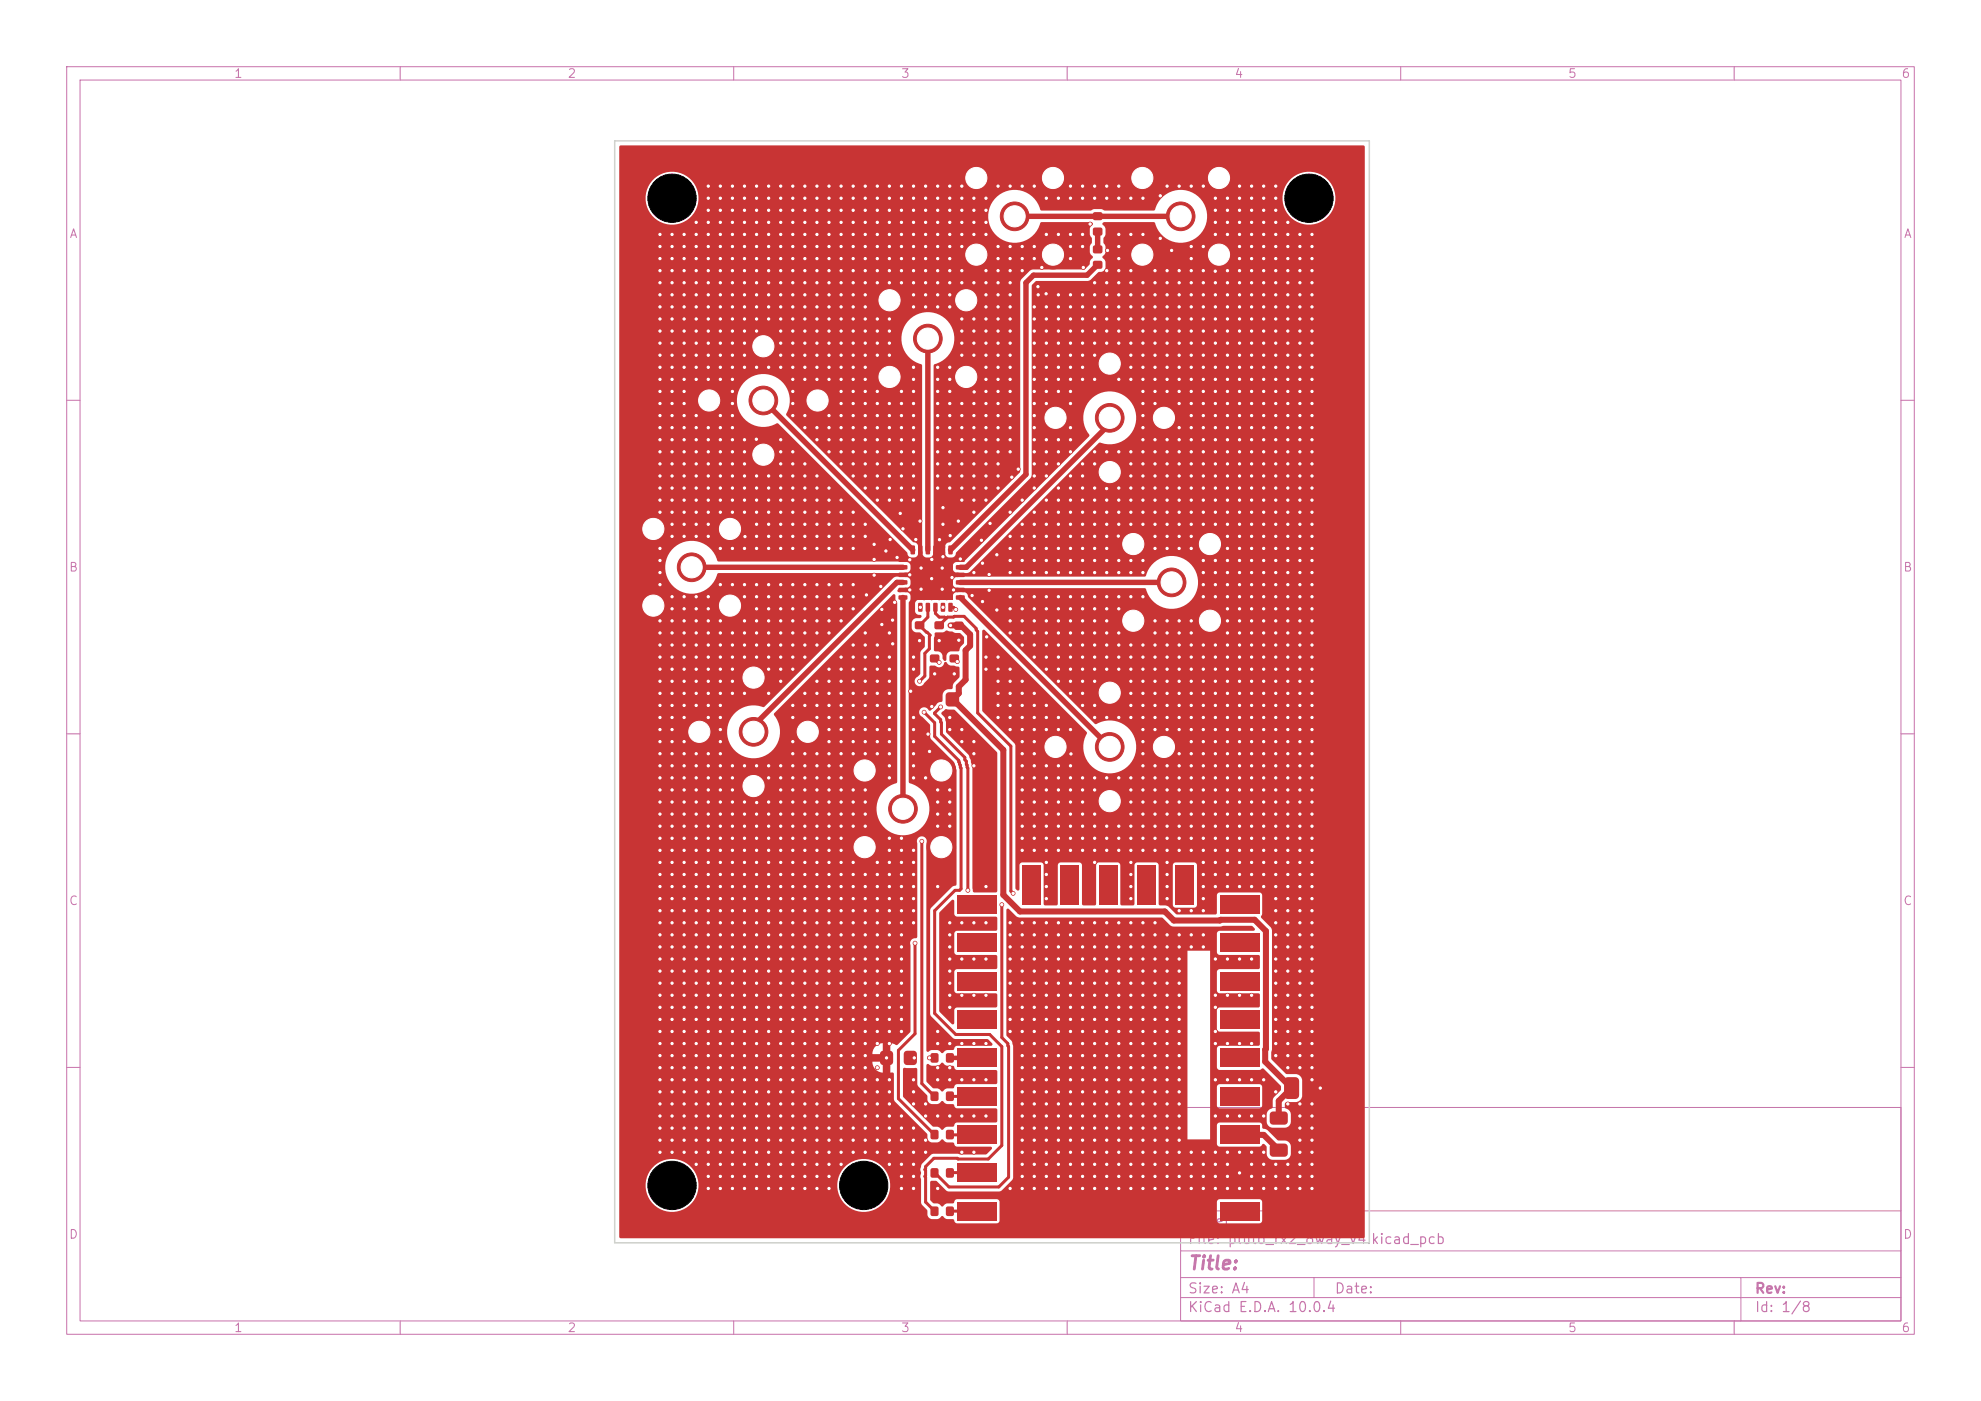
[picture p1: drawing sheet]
<svg xmlns="http://www.w3.org/2000/svg" width="297mm" height="210mm" viewBox="0 0 297 210" stroke-linecap="round" stroke-linejoin="round" font-family="sans-serif">
<defs><g id="words">
<text font-size="2" fill="#c872ab" x="178" y="190.8">Title:</text>
<g font-size="1.5" fill="#c872ab">
<text x="178" y="184.2">Sheet:</text>
<text x="178" y="186.9">File: pluto_rx2_8way_v4.kicad_pcb</text>
<text x="178" y="197.1">KiCad E.D.A. 10.0.4</text>
<text x="178" y="194.3">Size: A4</text>
<text x="200" y="194.3">Date:</text>
<text x="263" y="194.3">Rev:</text>
<text x="263" y="197.1">Id: 1/8</text>
</g>
<g font-size="1.3" fill="#c872ab">
<text x="35" y="12">1</text>
<text x="85" y="12">2</text>
<text x="135" y="12">3</text>
<text x="185" y="12">4</text>
<text x="235" y="12">5</text>
<text x="285" y="12">6</text>
<text x="10.3" y="36">A</text>
<text x="285.4" y="36">A</text>
<text x="10.3" y="86">B</text>
<text x="285.3" y="86">B</text>
<text x="10.3" y="136">C</text>
<text x="285.3" y="136">C</text>
<text x="10.3" y="186">D</text>
<text x="285.3" y="186">D</text>
<text x="35" y="200">1</text>
<text x="85" y="200">2</text>
<text x="135" y="200">3</text>
<text x="185" y="200">4</text>
<text x="235" y="200">5</text>
<text x="285" y="200">6</text>
</g>
</g></defs>
<g fill="none" stroke="#c872ab" stroke-width=".15">
<path d="M10 10h277v190h-277zM12 12h273v186h-273zM60 10v2M110 10v2M160 10v2M210 10v2M260 10v2M10 60h2M285 60h2M10 110h2M285 110h2M10 160h2"/>
<path d="M177 166h108v32h-108zM285 160h2M60 198v2M110 198v2M160 198v2M177 194.5h108M177 191.5h108M177 187.5h108M177 181.5h108M197 191.5v3M210 198v2M260 198v2"/>
<path d="M261 191.5v6.5"/>
</g>
<g fill="#c83434" stroke="#c83434" stroke-width=".15">
<circle cx="135.4" cy="121.2" r="2.15"/>
<circle cx="129.6" cy="115.5" r="2.15"/>
<circle cx="129.6" cy="127" r="2.15"/>
<circle cx="141.1" cy="127" r="2.15"/>
<circle cx="141.1" cy="115.5" r="2.15"/>
<circle cx="177" cy="32.4" r="2.15"/>
<circle cx="171.3" cy="26.7" r="2.15"/>
<circle cx="171.3" cy="38.2" r="2.15"/>
<circle cx="182.8" cy="38.2" r="2.15"/>
<circle cx="182.8" cy="26.7" r="2.15"/>
</g>
<g fill="#c83434">
<path d="M192.7 161.6l.4-.1h1.1a.57 .57 0 0 1 .6 .5v2.2a.57 .57 0 0 1-.6 .5h-1.1a.57 .57 0 0 1-.6-.5v-2.2z"/>
<path d="M197 161.6l.4-.1h1.1a.57 .57 0 0 1 .6 .5v2.2a.57 .57 0 0 1-.6 .5h-1.1a.57 .57 0 0 1-.6-.5v-2.2z"/>
<path d="M190.5 171.6l.4-.2h1.7a.49 .49 0 0 1 .5 .5v1a.49 .49 0 0 1-.5 .5h-1.7a.49 .49 0 0 1-.5-.5v-1z"/>
<path d="M190.5 166.8l.4-.2h1.7a.49 .49 0 0 1 .5 .5v1a.49 .49 0 0 1-.5 .5h-1.7a.49 .49 0 0 1-.5-.5v-1z"/>
<path d="M143.1 93.3l.3-.1 1 .1 .1 .2-.1 .8-.3 .1-1-.1-.1-.2z"/>
<path d="M143.1 95.4l.3-.1 1 .1 .1 .2-.1 .9-.3 .1-1-.1-.1-.2z"/>
<path d="M134.7 83.6h1.3l.1 .1-.1 .4-.1 .1h-1.1l-.1-.1z"/>
<path d="M134.7 84.7h1.3l.1 .2-.1 .4-.1 .1h-1.1l-.1-.2z"/>
<path d="M134.7 85.9l1.3-.1 .1 .2-.1 .4-.1 .1h-1.1l-.1-.2z"/>
<path d="M134.7 87h1.3l.1 .1-.1 .4-.1 .1h-1.1l-.1-.1z"/>
<path d="M134.7 88.1h1.3l.1 .2-.1 .4-.1 .1h-1.1l-.1-.2z"/>
<path d="M134.7 89.3l1.3-.1 .1 .2-.1 .4-.1 .1h-1.1l-.1-.2z"/>
<path d="M136.6 90.4h.4l.2 .1v1l-.1 .2h-.4l-.2-.1z"/>
<path d="M137.7 90.4h.4l.2 .1v1l-.1 .2h-.4l-.1-.1z"/>
<path d="M138.8 90.4h.5l.1 .1 .1 1-.2 .2h-.4l-.1-.1z"/>
<path d="M140 90.4h.4l.2 .1v1l-.1 .2h-.4l-.2-.1z"/>
<path d="M141.1 90.4h.4l.2 .1v1l-.1 .2h-.4l-.2-.1z"/>
<path d="M142.2 90.4h.5l.1 .1v1l-.1 .2h-.4l-.1-.1z"/>
<path d="M143.3 89.3l1.2-.1 .2 .2-.1 .4-.1 .1h-1.1l-.1-.2z"/>
<path d="M143.3 88.1h1.2l.2 .2-.1 .4-.1 .1h-1.1l-.1-.2z"/>
<path d="M143.3 87h1.2l.2 .1-.1 .4-.1 .1h-1.1l-.1-.1z"/>
<path d="M143.3 85.9l1.2-.1 .2 .2-.1 .4-.1 .1h-1.1l-.1-.2z"/>
<path d="M143.3 84.7h1.2l.2 .2-.1 .4-.1 .1h-1.1l-.1-.2z"/>
<path d="M143.3 83.6h1.2l.2 .1-.1 .4-.1 .1h-1.1l-.1-.1z"/>
<path d="M142.2 81.8h.5l.1 .1v1l-.1 .2h-.4l-.1-.1z"/>
<path d="M141.1 81.8h.4l.2 .1v1l-.1 .2h-.4l-.2-.1z"/>
<path d="M140 81.8h.4l.2 .1v1l-.1 .2h-.4l-.2-.1z"/>
<path d="M138.8 81.8h.5l.1 .1 .1 1-.2 .2h-.4l-.1-.1z"/>
<path d="M137.7 81.8h.4l.2 .1v1l-.1 .2h-.4l-.1-.1z"/>
<path d="M136.6 81.8h.4l.2 .1v1l-.1 .2h-.4l-.2-.1z"/>
<path d="M136.6 83.6h6.2v6.2h-6.2z"/>
</g>
<g fill="#c83434" stroke="#c83434" stroke-width=".15">
<circle cx="166.4" cy="62.6" r="2.15"/>
<circle cx="158.2" cy="62.6" r="2.15"/>
<circle cx="166.4" cy="70.8" r="2.15"/>
<circle cx="174.5" cy="62.6" r="2.15"/>
<circle cx="166.4" cy="54.5" r="2.15"/>
</g>
<g fill="#c83434">
<path d="M132.1 157.6l.3-.1h1a.49 .49 0 0 1 .5 .5v1.2a.49 .49 0 0 1-.5 .5h-1a.49 .49 0 0 1-.5-.5v-1.2z"/>
<path d="M135.6 157.6l.4-.1h1a.49 .49 0 0 1 .5 .5v1.2a.49 .49 0 0 1-.5 .5h-1a.49 .49 0 0 1-.5-.5v-1.2z"/>
<path d="M139.5 98.2l.2-.1 1.1 .1 .1 .2-.1 .8-.3 .1-1-.1-.1-.2z"/>
<path d="M139.5 100.5l.2-.1 1.1 .1 .1 .2-.1 .8-.3 .1-1-.1-.1-.2z"/>
<path d="M141.9 169.4l.2-.1 .8 .1 .1 .3-.1 1-.2 .1-.8-.1-.1-.2z"/>
<path d="M139.6 169.4l.2-.1 .8 .1 .1 .3-.1 1-.2 .1-.8-.1-.1-.2z"/>
<path d="M141.9 163.7l.2-.1 .8 .1 .1 .2-.1 1.1h-.2h-.8l-.1-.3z"/>
<path d="M139.6 163.7l.2-.1 .8 .1 .1 .2-.1 1.1h-.2h-.8l-.1-.3z"/>
</g>
<g fill="#c83434" stroke="#c83434" stroke-width=".15">
<circle cx="175.7" cy="87.3" r="2.15"/>
<circle cx="169.9" cy="81.6" r="2.15"/>
<circle cx="169.9" cy="93" r="2.15"/>
<circle cx="181.4" cy="93" r="2.15"/>
<circle cx="181.4" cy="81.6" r="2.15"/>
</g>
<g fill="#c83434">
<path d="M141.9 180.9l.2-.1 .8 .1 .1 .2-.1 1.1-.2 .1-.8-.1-.1-.2z"/>
<path d="M139.6 180.9l.2-.1 .8 .1 .1 .2-.1 1.1-.2 .1-.8-.1-.1-.2z"/>
<path d="M142.4 98.2l.3-.1 1 .1 .1 .2-.1 .8-.2 .1-1.1-.1-.1-.2z"/>
<path d="M142.4 100.5l.3-.1 1 .1 .1 .2-.1 .8-.2 .1-1.1-.1-.1-.2z"/>
<path d="M143.5 180.2h5.9v2.7h-5.9z"/>
<path d="M143.5 174.5h5.9v2.7h-5.9z"/>
<path d="M143.5 168.7h5.9v2.7h-5.9z"/>
<path d="M143.5 163h5.9v2.7h-5.9z"/>
<path d="M143.5 157.2h5.9v2.7h-5.9z"/>
<path d="M143.5 151.5h5.9v2.7h-5.9z"/>
<path d="M143.5 145.7h5.9v2.7h-5.9z"/>
<path d="M143.5 140h5.9v2.7h-5.9z"/>
<path d="M143.5 134.2h5.9v2.7h-5.9z"/>
<path d="M153.3 129.7h2.7v5.9h-2.7z"/>
<path d="M159 129.7h2.8v5.9h-2.8z"/>
<path d="M164.8 129.7h2.7v5.9h-2.7z"/>
<path d="M170.5 129.7h2.8v5.9h-2.8z"/>
<path d="M176.3 129.7h2.7v5.9h-2.7z"/>
<path d="M182.9 134.2h5.9v2.7h-5.9z"/>
<path d="M182.9 140h5.9v2.7h-5.9z"/>
<path d="M182.9 145.7h5.9v2.7h-5.9z"/>
<path d="M182.9 151.5h5.9v2.7h-5.9z"/>
<path d="M182.9 157.2h5.9v2.7h-5.9z"/>
<path d="M182.9 163h5.9v2.7h-5.9z"/>
<path d="M182.9 168.7h5.9v2.7h-5.9z"/>
<path d="M182.9 174.5h5.9v2.7h-5.9z"/>
<path d="M182.9 180.2h5.9v2.7h-5.9z"/>
<path d="M137.2 93.2l.2-.1 1.1 .1 .1 .2-.1 .8-.2 .1-1.1-.1-.1-.2z"/>
<path d="M137.2 95.5l.2-.1 1.1 .1 .1 .2-.1 .9h-.2h-1.1l-.1-.3z"/>
</g>
<g fill="#c83434" stroke="#c83434" stroke-width=".15">
<circle cx="103.7" cy="85" r="2.15"/>
<circle cx="98" cy="79.3" r="2.15"/>
<circle cx="98" cy="90.8" r="2.15"/>
<circle cx="109.4" cy="90.8" r="2.15"/>
<circle cx="109.4" cy="79.3" r="2.15"/>
</g>
<g fill="#c83434">
<path d="M163.9 36.9l.2-.1 1.1 .1 .1 .2-.1 .8-.2 .1-1.1-.1-.1-.2z"/>
<path d="M163.9 39.2l.2-.1 1.1 .1 .1 .2-.1 .8-.2 .1-1.1-.1-.1-.2z"/>
<path d="M163.9 31.9l.2-.1 1.1 .1 .1 .2-.1 .8-.2 .1-1.1-.1-.1-.2z"/>
<path d="M163.9 34.2l.2-.1 1.1 .1 .1 .2-.1 .8-.2 .1-1.1-.1-.1-.2z"/>
</g>
<g fill="#c83434" stroke="#c83434" stroke-width=".15">
<circle cx="114.4" cy="60" r="2.15"/>
<circle cx="106.3" cy="60" r="2.15"/>
<circle cx="114.4" cy="68.2" r="2.15"/>
<circle cx="122.6" cy="60" r="2.15"/>
<circle cx="114.4" cy="51.9" r="2.15"/>
<circle cx="152.1" cy="32.4" r="2.15"/>
<circle cx="146.4" cy="26.7" r="2.15"/>
<circle cx="146.4" cy="38.2" r="2.15"/>
<circle cx="157.9" cy="38.2" r="2.15"/>
<circle cx="157.9" cy="26.7" r="2.15"/>
</g>
<g fill="#c83434">
<path d="M141.9 175.2l.2-.1 .8 .1 .1 .2-.1 1.1h-.2h-.8l-.1-.3z"/>
<path d="M139.6 175.2l.2-.1 .8 .1 .1 .2-.1 1.1h-.2h-.8l-.1-.3z"/>
</g>
<g fill="#c83434" stroke="#c83434" stroke-width=".15">
<circle cx="113" cy="109.7" r="2.15"/>
<circle cx="104.8" cy="109.7" r="2.15"/>
<circle cx="113" cy="117.8" r="2.15"/>
<circle cx="121.1" cy="109.7" r="2.15"/>
<circle cx="113" cy="101.6" r="2.15"/>
<circle cx="166.4" cy="112" r="2.15"/>
<circle cx="158.2" cy="112" r="2.15"/>
<circle cx="166.4" cy="120.1" r="2.15"/>
<circle cx="174.5" cy="112" r="2.15"/>
<circle cx="166.4" cy="103.8" r="2.15"/>
</g>
<g fill="#c83434">
<path d="M140.2 93.2l.2-.1 1 .1 .1 .2-.1 .8-.2 .1-1-.1-.1-.2z"/>
<path d="M140.2 95.5l.2-.1 1 .1 .1 .2-.1 .9h-.2h-1l-.1-.3z"/>
<path d="M141.9 103.9l.4-.1h1a.51 .51 0 0 1 .5 .5v1.1a.51 .51 0 0 1-.5 .5h-1a.51 .51 0 0 1-.5-.5v-1.1z"/>
<path d="M138.4 103.9l.4-.1h1a.51 .51 0 0 1 .5 .5v1.1a.51 .51 0 0 1-.5 .5h-1a.51 .51 0 0 1-.5-.5v-1.1z"/>
</g>
<g fill="#c83434" stroke="#c83434" stroke-width=".15">
<circle cx="139.1" cy="50.8" r="2.15"/>
<circle cx="133.4" cy="45" r="2.15"/>
<circle cx="133.4" cy="56.5" r="2.15"/>
<circle cx="144.9" cy="56.5" r="2.15"/>
<circle cx="144.9" cy="45" r="2.15"/>
</g>
<g fill="#c83434">
<path d="M141.9 157.9h.2h.8l.1 .3-.1 1-.2 .1-.8-.1-.1-.2z"/>
<path d="M139.6 157.9h.2h.8l.1 .3-.1 1-.2 .1-.8-.1-.1-.2z"/>
</g>
<g fill="#c83434" stroke="#c83434" stroke-width=".15">
<circle cx="149.6" cy="53.2" r=".28"/>
<circle cx="98.9" cy="154.6" r=".28"/>
<circle cx="196.7" cy="107.6" r=".28"/>
<circle cx="193.1" cy="55.1" r=".28"/>
<circle cx="115.2" cy="129.3" r=".28"/>
<circle cx="129.7" cy="94.9" r=".28"/>
<circle cx="164.1" cy="158.2" r=".28"/>
<circle cx="127.9" cy="40.6" r=".28"/>
<circle cx="184" cy="80.4" r=".28"/>
<circle cx="165.9" cy="140.1" r=".28"/>
<circle cx="165.9" cy="100.3" r=".28"/>
<circle cx="131.5" cy="40.6" r=".28"/>
<circle cx="140.6" cy="44.2" r=".28"/>
<circle cx="118.9" cy="37" r=".28"/>
<circle cx="126.1" cy="138.3" r=".28"/>
<circle cx="104.4" cy="156.4" r=".28"/>
<circle cx="102.6" cy="56.9" r=".28"/>
<circle cx="164.1" cy="76.8" r=".28"/>
<circle cx="196.7" cy="131.1" r=".28"/>
<circle cx="158.7" cy="156.4" r=".28"/>
<circle cx="164.1" cy="176.3" r=".28"/>
<circle cx="176.8" cy="147.4" r=".28"/>
<circle cx="129.7" cy="58.7" r=".28"/>
<circle cx="102.6" cy="40.6" r=".28"/>
<circle cx="149.6" cy="67.7" r=".28"/>
<circle cx="126.1" cy="105.7" r=".28"/>
<circle cx="129.7" cy="29.7" r=".28"/>
<circle cx="160.5" cy="158.2" r=".28"/>
<circle cx="189.5" cy="120.2" r=".28"/>
<circle cx="178.6" cy="62.3" r=".28"/>
<circle cx="98.9" cy="53.2" r=".28"/>
<circle cx="178.6" cy="127.5" r=".28"/>
<circle cx="162.3" cy="94.9" r=".28"/>
<circle cx="167.7" cy="56.9" r=".28"/>
<circle cx="184" cy="33.3" r=".28"/>
<circle cx="133.3" cy="102.1" r=".28"/>
<circle cx="127.9" cy="67.7" r=".28"/>
<circle cx="104.4" cy="136.5" r=".28"/>
<circle cx="156.9" cy="116.6" r=".28"/>
<circle cx="167.7" cy="94.9" r=".28"/>
<circle cx="127.9" cy="102.1" r=".28"/>
<circle cx="127.9" cy="46" r=".28"/>
<circle cx="156.9" cy="71.3" r=".28"/>
<circle cx="160.5" cy="103.9" r=".28"/>
<circle cx="122.5" cy="154.6" r=".28"/>
<circle cx="144.2" cy="172.7" r=".28"/>
<circle cx="171.4" cy="47.8" r=".28"/>
<circle cx="194.9" cy="125.7" r=".28"/>
<circle cx="118.9" cy="167.3" r=".28"/>
<circle cx="171.4" cy="154.6" r=".28"/>
<circle cx="156.9" cy="109.4" r=".28"/>
<circle cx="138.8" cy="172.7" r=".28"/>
<circle cx="156.9" cy="172.7" r=".28"/>
<circle cx="162.3" cy="27.9" r=".28"/>
<circle cx="120.7" cy="167.3" r=".28"/>
<circle cx="109.8" cy="69.5" r=".28"/>
<circle cx="113.4" cy="147.4" r=".28"/>
<circle cx="158.7" cy="151" r=".28"/>
<circle cx="126.1" cy="113" r=".28"/>
<circle cx="155.1" cy="149.2" r=".28"/>
<circle cx="98.9" cy="56.9" r=".28"/>
<circle cx="167.7" cy="174.5" r=".28"/>
<circle cx="122.5" cy="44.2" r=".28"/>
<circle cx="189.5" cy="78.6" r=".28"/>
<circle cx="118.9" cy="170.9" r=".28"/>
<circle cx="118.9" cy="46" r=".28"/>
<circle cx="137" cy="127.5" r=".28"/>
<circle cx="156.9" cy="80.4" r=".28"/>
<circle cx="184" cy="58.7" r=".28"/>
<circle cx="106.2" cy="143.8" r=".28"/>
<circle cx="142.4" cy="35.1" r=".28"/>
<circle cx="106.2" cy="100.3" r=".28"/>
<circle cx="111.6" cy="40.6" r=".28"/>
<circle cx="191.3" cy="132.9" r=".28"/>
<circle cx="169.5" cy="156.4" r=".28"/>
<circle cx="176.8" cy="107.6" r=".28"/>
<circle cx="191.3" cy="51.4" r=".28"/>
<circle cx="135.2" cy="136.5" r=".28"/>
<circle cx="189.5" cy="67.7" r=".28"/>
<circle cx="194.9" cy="71.3" r=".28"/>
<circle cx="194.9" cy="84" r=".28"/>
<circle cx="169.5" cy="134.7" r=".28"/>
<circle cx="106.2" cy="78.6" r=".28"/>
<circle cx="160.5" cy="44.2" r=".28"/>
<circle cx="115.2" cy="89.4" r=".28"/>
<circle cx="184" cy="55.1" r=".28"/>
<circle cx="173.2" cy="73.2" r=".28"/>
<circle cx="108" cy="35.1" r=".28"/>
<circle cx="140.6" cy="65.9" r=".28"/>
<circle cx="122.5" cy="51.4" r=".28"/>
<circle cx="120.7" cy="49.6" r=".28"/>
<circle cx="165.9" cy="78.6" r=".28"/>
<circle cx="162.3" cy="49.6" r=".28"/>
<circle cx="117" cy="170.9" r=".28"/>
<circle cx="104.4" cy="93.1" r=".28"/>
<circle cx="191.3" cy="105.7" r=".28"/>
<circle cx="176.8" cy="82.2" r=".28"/>
<circle cx="164.1" cy="98.5" r=".28"/>
<circle cx="147.8" cy="67.7" r=".28"/>
<circle cx="180.4" cy="131.1" r=".28"/>
<circle cx="156.9" cy="93.1" r=".28"/>
<circle cx="102.6" cy="167.3" r=".28"/>
<circle cx="176.8" cy="49.6" r=".28"/>
<circle cx="98.9" cy="37" r=".28"/>
<circle cx="189.5" cy="73.2" r=".28"/>
<circle cx="178.6" cy="178.1" r=".28"/>
<circle cx="104.4" cy="118.4" r=".28"/>
<circle cx="155.1" cy="109.4" r=".28"/>
<circle cx="126.1" cy="100.3" r=".28"/>
<circle cx="180.4" cy="174.5" r=".28"/>
<circle cx="178.6" cy="55.1" r=".28"/>
<circle cx="193.1" cy="49.6" r=".28"/>
<circle cx="126.1" cy="136.5" r=".28"/>
<circle cx="127.9" cy="64.1" r=".28"/>
<circle cx="156.9" cy="143.8" r=".28"/>
<circle cx="135.2" cy="38.8" r=".28"/>
<circle cx="115.2" cy="134.7" r=".28"/>
<circle cx="194.9" cy="136.5" r=".28"/>
<circle cx="196.7" cy="114.8" r=".28"/>
<circle cx="155.1" cy="53.2" r=".28"/>
<circle cx="117" cy="154.6" r=".28"/>
<circle cx="176.8" cy="172.7" r=".28"/>
<circle cx="176.8" cy="71.3" r=".28"/>
<circle cx="109.8" cy="170.9" r=".28"/>
<circle cx="180.4" cy="100.3" r=".28"/>
<circle cx="126.1" cy="134.7" r=".28"/>
<circle cx="171.4" cy="64.1" r=".28"/>
<circle cx="182.2" cy="35.1" r=".28"/>
<circle cx="120.7" cy="118.4" r=".28"/>
<circle cx="137" cy="56.9" r=".28"/>
<circle cx="175" cy="105.7" r=".28"/>
<circle cx="176.8" cy="174.5" r=".28"/>
<circle cx="104.4" cy="38.8" r=".28"/>
<circle cx="142.4" cy="65.9" r=".28"/>
<circle cx="118.9" cy="60.5" r=".28"/>
<circle cx="124.3" cy="93.1" r=".28"/>
<circle cx="184" cy="118.4" r=".28"/>
<circle cx="127.9" cy="167.3" r=".28"/>
<circle cx="144.2" cy="69.5" r=".28"/>
<circle cx="115.2" cy="82.2" r=".28"/>
<circle cx="182.2" cy="103.9" r=".28"/>
<circle cx="106.2" cy="172.7" r=".28"/>
<circle cx="155.1" cy="145.6" r=".28"/>
<circle cx="126.1" cy="69.5" r=".28"/>
<circle cx="137" cy="131.1" r=".28"/>
<circle cx="155.1" cy="67.7" r=".28"/>
<circle cx="169.5" cy="152.8" r=".28"/>
<circle cx="191.3" cy="114.8" r=".28"/>
<circle cx="158.7" cy="154.6" r=".28"/>
<circle cx="117" cy="127.5" r=".28"/>
<circle cx="173.2" cy="141.9" r=".28"/>
<circle cx="158.7" cy="78.6" r=".28"/>
<circle cx="193.1" cy="134.7" r=".28"/>
<circle cx="109.8" cy="62.3" r=".28"/>
<circle cx="149.6" cy="69.5" r=".28"/>
<circle cx="158.7" cy="55.1" r=".28"/>
<circle cx="111.6" cy="87.6" r=".28"/>
<circle cx="115.2" cy="46" r=".28"/>
<circle cx="118.9" cy="96.7" r=".28"/>
<circle cx="160.5" cy="80.4" r=".28"/>
<circle cx="102.6" cy="53.2" r=".28"/>
<circle cx="140.6" cy="67.7" r=".28"/>
<circle cx="118.9" cy="160" r=".28"/>
<circle cx="129.7" cy="46" r=".28"/>
<circle cx="185.8" cy="107.6" r=".28"/>
<circle cx="133.8" cy="96.5" r=".28"/>
<circle cx="173.2" cy="103.9" r=".28"/>
<circle cx="146" cy="85.8" r=".28"/>
<circle cx="113.4" cy="156.4" r=".28"/>
<circle cx="182.2" cy="111.2" r=".28"/>
<circle cx="194.9" cy="156.4" r=".28"/>
<circle cx="111.6" cy="138.3" r=".28"/>
<circle cx="104.4" cy="65.9" r=".28"/>
<circle cx="175" cy="125.7" r=".28"/>
<circle cx="133.3" cy="161.9" r=".28"/>
<circle cx="100.8" cy="158.2" r=".28"/>
<circle cx="162.3" cy="176.3" r=".28"/>
<circle cx="108" cy="38.8" r=".28"/>
<circle cx="156.9" cy="174.5" r=".28"/>
<circle cx="187.6" cy="174.5" r=".28"/>
<circle cx="102.6" cy="98.5" r=".28"/>
<circle cx="115.2" cy="176.3" r=".28"/>
<circle cx="153.3" cy="118.4" r=".28"/>
<circle cx="180.4" cy="37" r=".28"/>
<circle cx="162.3" cy="89.4" r=".28"/>
<circle cx="124.3" cy="176.3" r=".28"/>
<circle cx="118.9" cy="40.6" r=".28"/>
<circle cx="173.2" cy="109.4" r=".28"/>
<circle cx="196.7" cy="152.8" r=".28"/>
<circle cx="109.8" cy="51.4" r=".28"/>
<circle cx="153.3" cy="174.5" r=".28"/>
<circle cx="143.7" cy="78.1" r=".28"/>
<circle cx="147.8" cy="73.2" r=".28"/>
<circle cx="196.7" cy="40.6" r=".28"/>
<circle cx="118.9" cy="91.3" r=".28"/>
<circle cx="184" cy="65.9" r=".28"/>
<circle cx="151.4" cy="102.1" r=".28"/>
<circle cx="194.9" cy="107.6" r=".28"/>
<circle cx="122.5" cy="38.8" r=".28"/>
<circle cx="133.3" cy="129.3" r=".28"/>
<circle cx="106.2" cy="42.4" r=".28"/>
<circle cx="142.4" cy="120.2" r=".28"/>
<circle cx="184" cy="113" r=".28"/>
<circle cx="106.2" cy="49.6" r=".28"/>
<circle cx="171.4" cy="138.3" r=".28"/>
<circle cx="102.6" cy="96.7" r=".28"/>
<circle cx="122.5" cy="113" r=".28"/>
<circle cx="113.4" cy="46" r=".28"/>
<circle cx="153.3" cy="93.1" r=".28"/>
<circle cx="124.3" cy="122" r=".28"/>
<circle cx="162.3" cy="151" r=".28"/>
<circle cx="191.3" cy="55.1" r=".28"/>
<circle cx="129.7" cy="122" r=".28"/>
<circle cx="187.6" cy="149.2" r=".28"/>
<circle cx="165.9" cy="141.9" r=".28"/>
<circle cx="158.7" cy="80.4" r=".28"/>
<circle cx="173.2" cy="49.6" r=".28"/>
<circle cx="135.2" cy="145.6" r=".28"/>
<circle cx="106.2" cy="46" r=".28"/>
<circle cx="124.3" cy="56.9" r=".28"/>
<circle cx="167.7" cy="84" r=".28"/>
<circle cx="169.5" cy="73.2" r=".28"/>
<circle cx="131.5" cy="105.7" r=".28"/>
<circle cx="126.1" cy="82.2" r=".28"/>
<circle cx="151.4" cy="82.2" r=".28"/>
<circle cx="104.4" cy="44.2" r=".28"/>
<circle cx="162.3" cy="47.8" r=".28"/>
<circle cx="135.2" cy="60.5" r=".28"/>
<circle cx="104.4" cy="78.6" r=".28"/>
<circle cx="187.6" cy="80.4" r=".28"/>
<circle cx="160.5" cy="91.3" r=".28"/>
<circle cx="120.7" cy="53.2" r=".28"/>
<circle cx="155.1" cy="111.2" r=".28"/>
<circle cx="164.1" cy="75" r=".28"/>
<circle cx="169.5" cy="103.9" r=".28"/>
<circle cx="115.2" cy="174.5" r=".28"/>
<circle cx="167.7" cy="167.3" r=".28"/>
<circle cx="155.1" cy="127.5" r=".28"/>
<circle cx="189.5" cy="102.1" r=".28"/>
<circle cx="108" cy="136.5" r=".28"/>
<circle cx="158.7" cy="58.7" r=".28"/>
<circle cx="144.2" cy="27.9" r=".28"/>
<circle cx="176.8" cy="151" r=".28"/>
<circle cx="102.6" cy="42.4" r=".28"/>
<circle cx="111.6" cy="169.1" r=".28"/>
<circle cx="104.4" cy="145.6" r=".28"/>
<circle cx="164.1" cy="161.9" r=".28"/>
<circle cx="164.1" cy="170.9" r=".28"/>
<circle cx="185.8" cy="65.9" r=".28"/>
<circle cx="111.6" cy="29.7" r=".28"/>
<circle cx="193.1" cy="105.7" r=".28"/>
<circle cx="196.7" cy="56.9" r=".28"/>
<circle cx="118.9" cy="44.2" r=".28"/>
<circle cx="196.7" cy="37" r=".28"/>
<circle cx="160.6" cy="113" r=".28"/>
<circle cx="173.2" cy="47.8" r=".28"/>
<circle cx="151.4" cy="84" r=".28"/>
<circle cx="182.2" cy="40.7" r=".28"/>
<circle cx="131.5" cy="33.3" r=".28"/>
<circle cx="127.9" cy="69.5" r=".28"/>
<circle cx="180.4" cy="71.3" r=".28"/>
<circle cx="160.5" cy="94.9" r=".28"/>
<circle cx="194.9" cy="116.6" r=".28"/>
<circle cx="137" cy="42.4" r=".28"/>
<circle cx="171.4" cy="167.3" r=".28"/>
<circle cx="182.2" cy="69.5" r=".28"/>
<circle cx="111.6" cy="27.9" r=".28"/>
<circle cx="127.9" cy="62.3" r=".28"/>
<circle cx="98.9" cy="161.9" r=".28"/>
<circle cx="146" cy="35.1" r=".28"/>
<circle cx="167.7" cy="46" r=".28"/>
<circle cx="164.1" cy="167.3" r=".28"/>
<circle cx="153.3" cy="165.5" r=".28"/>
<circle cx="180.4" cy="65.9" r=".28"/>
<circle cx="117" cy="46" r=".28"/>
<circle cx="187.6" cy="44.2" r=".28"/>
<circle cx="182.2" cy="100.3" r=".28"/>
<circle cx="133.3" cy="105.7" r=".28"/>
<circle cx="135.2" cy="152.8" r=".28"/>
<circle cx="133.3" cy="75" r=".28"/>
<circle cx="194.9" cy="113" r=".28"/>
<circle cx="151.4" cy="145.6" r=".28"/>
<circle cx="109.8" cy="143.8" r=".28"/>
<circle cx="135.2" cy="149.2" r=".28"/>
<circle cx="104.4" cy="174.5" r=".28"/>
<circle cx="109.8" cy="120.2" r=".28"/>
<circle cx="129.7" cy="42.4" r=".28"/>
<circle cx="176.8" cy="152.8" r=".28"/>
<circle cx="137" cy="136.5" r=".28"/>
<circle cx="147.8" cy="71.3" r=".28"/>
<circle cx="118.9" cy="140.1" r=".28"/>
<circle cx="153.3" cy="176.3" r=".28"/>
<circle cx="100.8" cy="76.8" r=".28"/>
<circle cx="141.4" cy="78.6" r=".28"/>
<circle cx="129.7" cy="118.4" r=".28"/>
<circle cx="104.4" cy="69.5" r=".28"/>
<circle cx="167.7" cy="75" r=".28"/>
<circle cx="135.2" cy="129.3" r=".28"/>
<circle cx="178.6" cy="67.7" r=".28"/>
<circle cx="146" cy="67.7" r=".28"/>
<circle cx="115.2" cy="103.9" r=".28"/>
<circle cx="126.1" cy="161.9" r=".28"/>
<circle cx="151.4" cy="49.6" r=".28"/>
<circle cx="126.1" cy="123.8" r=".28"/>
<circle cx="135.2" cy="73.2" r=".28"/>
<circle cx="111.6" cy="145.6" r=".28"/>
<circle cx="142.4" cy="29.7" r=".28"/>
<circle cx="108" cy="129.3" r=".28"/>
<circle cx="171.4" cy="161.9" r=".28"/>
<circle cx="113.4" cy="170.9" r=".28"/>
<circle cx="171.4" cy="55.1" r=".28"/>
<circle cx="164.1" cy="27.9" r=".28"/>
<circle cx="191.3" cy="98.5" r=".28"/>
<circle cx="175" cy="152.8" r=".28"/>
<circle cx="135.2" cy="67.7" r=".28"/>
<circle cx="169.5" cy="55.1" r=".28"/>
<circle cx="191.3" cy="33.3" r=".28"/>
<circle cx="147.8" cy="138.3" r=".28"/>
<circle cx="189.5" cy="80.4" r=".28"/>
<circle cx="151.4" cy="80.4" r=".28"/>
<circle cx="167.7" cy="91.3" r=".28"/>
<circle cx="108" cy="64.1" r=".28"/>
<circle cx="184" cy="73.2" r=".28"/>
<circle cx="162.3" cy="102.1" r=".28"/>
<circle cx="146" cy="111.2" r=".28"/>
<circle cx="102.6" cy="76.8" r=".28"/>
<circle cx="160.5" cy="55.1" r=".28"/>
<circle cx="164.1" cy="82.2" r=".28"/>
<circle cx="196.7" cy="158.2" r=".28"/>
<circle cx="156.9" cy="105.7" r=".28"/>
<circle cx="111.6" cy="65.9" r=".28"/>
<circle cx="106.2" cy="80.4" r=".28"/>
<circle cx="108" cy="56.9" r=".28"/>
<circle cx="126.1" cy="98.5" r=".28"/>
<circle cx="164.1" cy="107.6" r=".28"/>
<circle cx="100.8" cy="152.8" r=".28"/>
<circle cx="155.1" cy="147.4" r=".28"/>
<circle cx="184" cy="107.6" r=".28"/>
<circle cx="152.7" cy="70.3" r=".28"/>
<circle cx="147.8" cy="47.8" r=".28"/>
<circle cx="175" cy="109.4" r=".28"/>
<circle cx="111.6" cy="174.5" r=".28"/>
<circle cx="180.4" cy="27.9" r=".28"/>
<circle cx="156.9" cy="82.2" r=".28"/>
<circle cx="185.8" cy="122" r=".28"/>
<circle cx="109.8" cy="174.5" r=".28"/>
<circle cx="115.2" cy="169.1" r=".28"/>
<circle cx="173.2" cy="178.1" r=".28"/>
<circle cx="117" cy="27.9" r=".28"/>
<circle cx="137" cy="138.3" r=".28"/>
<circle cx="164.1" cy="44.2" r=".28"/>
<circle cx="118.9" cy="141.9" r=".28"/>
<circle cx="137" cy="165.5" r=".28"/>
<circle cx="189.5" cy="123.8" r=".28"/>
<circle cx="120.7" cy="75" r=".28"/>
<circle cx="171.4" cy="174.5" r=".28"/>
<circle cx="120.7" cy="78.6" r=".28"/>
<circle cx="165.9" cy="40.6" r=".28"/>
<circle cx="129.7" cy="33.3" r=".28"/>
<circle cx="162.3" cy="73.2" r=".28"/>
<circle cx="149.6" cy="38.8" r=".28"/>
<circle cx="156.9" cy="60.5" r=".28"/>
<circle cx="118.9" cy="33.3" r=".28"/>
<circle cx="169.5" cy="147.4" r=".28"/>
<circle cx="158.7" cy="172.7" r=".28"/>
<circle cx="146" cy="149.2" r=".28"/>
<circle cx="118.9" cy="169.1" r=".28"/>
<circle cx="126.1" cy="49.6" r=".28"/>
<circle cx="108" cy="67.7" r=".28"/>
<circle cx="151.4" cy="109.4" r=".28"/>
<circle cx="151.4" cy="143.8" r=".28"/>
<circle cx="127.9" cy="87.6" r=".28"/>
<circle cx="184" cy="127.5" r=".28"/>
<circle cx="176.8" cy="94.9" r=".28"/>
<circle cx="193.1" cy="131.1" r=".28"/>
<circle cx="126.1" cy="56.9" r=".28"/>
<circle cx="189.5" cy="176.3" r=".28"/>
<circle cx="111.6" cy="151" r=".28"/>
<circle cx="106.2" cy="103.9" r=".28"/>
<circle cx="173.2" cy="123.8" r=".28"/>
<circle cx="138.8" cy="165.5" r=".28"/>
<circle cx="100.8" cy="105.7" r=".28"/>
<circle cx="126.1" cy="170.9" r=".28"/>
<circle cx="160.5" cy="85.8" r=".28"/>
<circle cx="191.3" cy="163.7" r=".28"/>
<circle cx="196.7" cy="80.4" r=".28"/>
<circle cx="106.2" cy="169.1" r=".28"/>
<circle cx="178.6" cy="103.9" r=".28"/>
<circle cx="196.7" cy="136.5" r=".28"/>
<circle cx="178.6" cy="113" r=".28"/>
<circle cx="104.4" cy="80.4" r=".28"/>
<circle cx="173.2" cy="114.8" r=".28"/>
<circle cx="149.6" cy="56.9" r=".28"/>
<circle cx="184" cy="51.4" r=".28"/>
<circle cx="111.6" cy="82.2" r=".28"/>
<circle cx="131.5" cy="42.4" r=".28"/>
<circle cx="129.7" cy="167.3" r=".28"/>
<circle cx="108" cy="145.6" r=".28"/>
<circle cx="108" cy="73.2" r=".28"/>
<circle cx="191.3" cy="58.7" r=".28"/>
<circle cx="102.6" cy="125.7" r=".28"/>
<circle cx="193.1" cy="60.5" r=".28"/>
<circle cx="155.1" cy="69.5" r=".28"/>
<circle cx="191.3" cy="111.2" r=".28"/>
<circle cx="180.4" cy="172.7" r=".28"/>
<circle cx="113.4" cy="132.9" r=".28"/>
<circle cx="140.6" cy="71.3" r=".28"/>
<circle cx="182.2" cy="113" r=".28"/>
<circle cx="133.3" cy="167.3" r=".28"/>
<circle cx="144.2" cy="42.4" r=".28"/>
<circle cx="160.5" cy="152.8" r=".28"/>
<circle cx="117" cy="38.8" r=".28"/>
<circle cx="189.5" cy="29.7" r=".28"/>
<circle cx="109.8" cy="29.7" r=".28"/>
<circle cx="100.8" cy="140.1" r=".28"/>
<circle cx="167.7" cy="67.7" r=".28"/>
<circle cx="176.8" cy="167.3" r=".28"/>
<circle cx="111.6" cy="49.6" r=".28"/>
<circle cx="155.1" cy="143.8" r=".28"/>
<circle cx="111.6" cy="122" r=".28"/>
<circle cx="117" cy="116.6" r=".28"/>
<circle cx="108" cy="109.4" r=".28"/>
<circle cx="175" cy="98.5" r=".28"/>
<circle cx="98.9" cy="152.8" r=".28"/>
<circle cx="162.3" cy="78.6" r=".28"/>
<circle cx="164.1" cy="172.7" r=".28"/>
<circle cx="109.8" cy="40.6" r=".28"/>
<circle cx="104.4" cy="64.1" r=".28"/>
<circle cx="164.1" cy="156.4" r=".28"/>
<circle cx="104.4" cy="91.3" r=".28"/>
<circle cx="129.7" cy="123.8" r=".28"/>
<circle cx="98.9" cy="47.8" r=".28"/>
<circle cx="104.4" cy="71.3" r=".28"/>
<circle cx="196.7" cy="51.4" r=".28"/>
<circle cx="165.9" cy="149.2" r=".28"/>
<circle cx="156.9" cy="51.4" r=".28"/>
<circle cx="160.5" cy="174.5" r=".28"/>
<circle cx="196.7" cy="78.6" r=".28"/>
<circle cx="102.6" cy="161.9" r=".28"/>
<circle cx="193.1" cy="91.3" r=".28"/>
<circle cx="146" cy="49.6" r=".28"/>
<circle cx="109.8" cy="141.9" r=".28"/>
<circle cx="155.1" cy="176.3" r=".28"/>
<circle cx="184" cy="103.9" r=".28"/>
<circle cx="191.3" cy="100.3" r=".28"/>
<circle cx="178.6" cy="65.9" r=".28"/>
<circle cx="167.7" cy="123.8" r=".28"/>
<circle cx="182.2" cy="60.5" r=".28"/>
<circle cx="109.8" cy="60.5" r=".28"/>
<circle cx="108" cy="113" r=".28"/>
<circle cx="193.1" cy="111.2" r=".28"/>
<circle cx="171.4" cy="46" r=".28"/>
<circle cx="189.5" cy="172.7" r=".28"/>
<circle cx="104.4" cy="35.1" r=".28"/>
<circle cx="113.4" cy="160" r=".28"/>
<circle cx="100.8" cy="42.4" r=".28"/>
<circle cx="176.8" cy="103.9" r=".28"/>
<circle cx="124.3" cy="131.1" r=".28"/>
<circle cx="133.3" cy="71.3" r=".28"/>
<circle cx="165.9" cy="94.9" r=".28"/>
<circle cx="194.9" cy="51.4" r=".28"/>
<circle cx="171.4" cy="123.8" r=".28"/>
<circle cx="171.4" cy="143.8" r=".28"/>
<circle cx="187.6" cy="51.4" r=".28"/>
<circle cx="184" cy="89.4" r=".28"/>
<circle cx="124.3" cy="102.1" r=".28"/>
<circle cx="162.3" cy="158.2" r=".28"/>
<circle cx="118.9" cy="56.9" r=".28"/>
<circle cx="147.8" cy="75" r=".28"/>
<circle cx="149.6" cy="40.6" r=".28"/>
<circle cx="180.4" cy="60.5" r=".28"/>
<circle cx="160.5" cy="172.7" r=".28"/>
<circle cx="158.7" cy="69.5" r=".28"/>
<circle cx="151.4" cy="27.9" r=".28"/>
<circle cx="176.8" cy="93.1" r=".28"/>
<circle cx="113.4" cy="55.1" r=".28"/>
<circle cx="153.3" cy="38.8" r=".28"/>
<circle cx="156.9" cy="46" r=".28"/>
<circle cx="194.9" cy="120.2" r=".28"/>
<circle cx="169.5" cy="158.2" r=".28"/>
<circle cx="182.2" cy="29.7" r=".28"/>
<circle cx="98.9" cy="38.8" r=".28"/>
<circle cx="147.8" cy="29.7" r=".28"/>
<circle cx="124.3" cy="118.4" r=".28"/>
<circle cx="108" cy="151" r=".28"/>
<circle cx="182.2" cy="55.1" r=".28"/>
<circle cx="196.7" cy="100.3" r=".28"/>
<circle cx="111.6" cy="123.8" r=".28"/>
<circle cx="191.3" cy="49.6" r=".28"/>
<circle cx="126.1" cy="51.4" r=".28"/>
<circle cx="185.8" cy="71.3" r=".28"/>
<circle cx="156.2" cy="40.1" r=".28"/>
<circle cx="158.7" cy="120.2" r=".28"/>
<circle cx="160.5" cy="176.3" r=".28"/>
<circle cx="126.1" cy="156.4" r=".28"/>
<circle cx="124.3" cy="87.6" r=".28"/>
<circle cx="187.6" cy="62.3" r=".28"/>
<circle cx="140.6" cy="154.6" r=".28"/>
<circle cx="106.2" cy="163.7" r=".28"/>
<circle cx="104.4" cy="75" r=".28"/>
<circle cx="137" cy="109.4" r=".28"/>
<circle cx="165.9" cy="138.3" r=".28"/>
<circle cx="180.4" cy="46" r=".28"/>
<circle cx="173.2" cy="149.2" r=".28"/>
<circle cx="109.8" cy="127.5" r=".28"/>
<circle cx="98.9" cy="116.6" r=".28"/>
<circle cx="111.6" cy="55.1" r=".28"/>
<circle cx="196.7" cy="82.2" r=".28"/>
<circle cx="193.1" cy="46" r=".28"/>
<circle cx="189.5" cy="107.6" r=".28"/>
<circle cx="144.2" cy="73.2" r=".28"/>
<circle cx="120.7" cy="40.6" r=".28"/>
<circle cx="131.5" cy="47.8" r=".28"/>
<circle cx="106.2" cy="31.5" r=".28"/>
<circle cx="178.6" cy="80.4" r=".28"/>
<circle cx="196.7" cy="65.9" r=".28"/>
<circle cx="169.5" cy="170.9" r=".28"/>
<circle cx="106.2" cy="27.9" r=".28"/>
<circle cx="191.3" cy="42.4" r=".28"/>
<circle cx="151.4" cy="105.7" r=".28"/>
<circle cx="156.9" cy="69.5" r=".28"/>
<circle cx="126.1" cy="167.3" r=".28"/>
<circle cx="149.6" cy="44.2" r=".28"/>
<circle cx="155.1" cy="123.8" r=".28"/>
<circle cx="146" cy="62.3" r=".28"/>
<circle cx="126.1" cy="114.8" r=".28"/>
<circle cx="131.1" cy="86.2" r=".28"/>
<circle cx="158.7" cy="67.7" r=".28"/>
<circle cx="158.7" cy="163.7" r=".28"/>
<circle cx="117" cy="76.8" r=".28"/>
<circle cx="184" cy="46" r=".28"/>
<circle cx="176.8" cy="154.6" r=".28"/>
<circle cx="178.6" cy="64.1" r=".28"/>
<circle cx="191.3" cy="60.5" r=".28"/>
<circle cx="184" cy="131.1" r=".28"/>
<circle cx="135.2" cy="125.7" r=".28"/>
<circle cx="193.1" cy="132.9" r=".28"/>
<circle cx="111.6" cy="134.7" r=".28"/>
<circle cx="167.7" cy="37" r=".28"/>
<circle cx="102.6" cy="118.4" r=".28"/>
<circle cx="193.1" cy="165.5" r=".28"/>
<circle cx="133.3" cy="140.1" r=".28"/>
<circle cx="182.2" cy="31.5" r=".28"/>
<circle cx="118.9" cy="73.2" r=".28"/>
<circle cx="160.5" cy="73.2" r=".28"/>
<circle cx="151.4" cy="151" r=".28"/>
<circle cx="185.8" cy="78.6" r=".28"/>
<circle cx="124.3" cy="78.6" r=".28"/>
<circle cx="144.2" cy="47.8" r=".28"/>
<circle cx="165.9" cy="158.2" r=".28"/>
<circle cx="175" cy="134.7" r=".28"/>
<circle cx="104.4" cy="138.3" r=".28"/>
<circle cx="155.1" cy="178.1" r=".28"/>
<circle cx="162.3" cy="152.8" r=".28"/>
<circle cx="100.8" cy="156.4" r=".28"/>
<circle cx="117" cy="125.7" r=".28"/>
<circle cx="102.6" cy="46" r=".28"/>
<circle cx="129.7" cy="170.9" r=".28"/>
<circle cx="104.4" cy="127.5" r=".28"/>
<circle cx="175" cy="118.4" r=".28"/>
<circle cx="127.9" cy="78.6" r=".28"/>
<circle cx="187.6" cy="105.7" r=".28"/>
<circle cx="111.6" cy="163.7" r=".28"/>
<circle cx="191.3" cy="123.8" r=".28"/>
<circle cx="193.1" cy="138.3" r=".28"/>
<circle cx="118.9" cy="47.8" r=".28"/>
<circle cx="180.4" cy="111.2" r=".28"/>
<circle cx="98.9" cy="64.1" r=".28"/>
<circle cx="127.9" cy="138.3" r=".28"/>
<circle cx="122.5" cy="102.1" r=".28"/>
<circle cx="118.9" cy="163.7" r=".28"/>
<circle cx="124.3" cy="125.7" r=".28"/>
<circle cx="115.2" cy="167.3" r=".28"/>
<circle cx="171.4" cy="158.2" r=".28"/>
<circle cx="131.1" cy="83.9" r=".28"/>
<circle cx="120.7" cy="129.3" r=".28"/>
<circle cx="124.3" cy="75" r=".28"/>
<circle cx="129.7" cy="143.8" r=".28"/>
<circle cx="185.8" cy="91.3" r=".28"/>
<circle cx="104.4" cy="113" r=".28"/>
<circle cx="178.6" cy="78.6" r=".28"/>
<circle cx="108" cy="49.6" r=".28"/>
<circle cx="182.2" cy="167.3" r=".28"/>
<circle cx="137" cy="35.1" r=".28"/>
<circle cx="118.9" cy="151" r=".28"/>
<circle cx="129.7" cy="136.5" r=".28"/>
<circle cx="127.9" cy="154.6" r=".28"/>
<circle cx="108" cy="152.8" r=".28"/>
<circle cx="124.3" cy="172.7" r=".28"/>
<circle cx="164.1" cy="149.2" r=".28"/>
<circle cx="167.7" cy="138.3" r=".28"/>
<circle cx="194.9" cy="96.7" r=".28"/>
<circle cx="194.9" cy="91.3" r=".28"/>
<circle cx="165.9" cy="51.4" r=".28"/>
<circle cx="160.5" cy="76.8" r=".28"/>
<circle cx="189.5" cy="114.8" r=".28"/>
<circle cx="176.8" cy="145.6" r=".28"/>
<circle cx="109.8" cy="44.2" r=".28"/>
<circle cx="182.2" cy="76.8" r=".28"/>
<circle cx="109.8" cy="116.6" r=".28"/>
<circle cx="131.5" cy="163.7" r=".28"/>
<circle cx="167.7" cy="76.8" r=".28"/>
<circle cx="162.3" cy="75" r=".28"/>
<circle cx="148.3" cy="88.5" r=".28"/>
<circle cx="144.2" cy="33.3" r=".28"/>
<circle cx="185.8" cy="178.1" r=".28"/>
<circle cx="153.3" cy="163.7" r=".28"/>
<circle cx="194.9" cy="132.9" r=".28"/>
<circle cx="187.6" cy="100.3" r=".28"/>
<circle cx="106.2" cy="35.1" r=".28"/>
<circle cx="193.1" cy="89.4" r=".28"/>
<circle cx="171.4" cy="141.9" r=".28"/>
<circle cx="127.9" cy="113" r=".28"/>
<circle cx="102.6" cy="163.7" r=".28"/>
<circle cx="185.8" cy="58.7" r=".28"/>
<circle cx="156.9" cy="127.5" r=".28"/>
<circle cx="153.3" cy="141.9" r=".28"/>
<circle cx="137" cy="67.7" r=".28"/>
<circle cx="162.3" cy="147.4" r=".28"/>
<circle cx="164.1" cy="127.5" r=".28"/>
<circle cx="193.1" cy="67.7" r=".28"/>
<circle cx="171.4" cy="149.2" r=".28"/>
<circle cx="167.7" cy="170.9" r=".28"/>
<circle cx="160.5" cy="120.2" r=".28"/>
<circle cx="182.2" cy="98.5" r=".28"/>
<circle cx="120.7" cy="127.5" r=".28"/>
<circle cx="141.4" cy="83.5" r=".28"/>
<circle cx="153.3" cy="78.6" r=".28"/>
<circle cx="171.4" cy="178.1" r=".28"/>
<circle cx="133.3" cy="65.9" r=".28"/>
<circle cx="122.5" cy="80.4" r=".28"/>
<circle cx="120.7" cy="123.8" r=".28"/>
<circle cx="108" cy="122" r=".28"/>
<circle cx="117" cy="169.1" r=".28"/>
<circle cx="169.5" cy="51.4" r=".28"/>
<circle cx="194.9" cy="78.6" r=".28"/>
<circle cx="131.5" cy="145.6" r=".28"/>
<circle cx="137" cy="178.1" r=".28"/>
<circle cx="156.9" cy="151" r=".28"/>
<circle cx="162.3" cy="154.6" r=".28"/>
<circle cx="196.7" cy="94.9" r=".28"/>
<circle cx="120.7" cy="172.7" r=".28"/>
<circle cx="131.5" cy="140.1" r=".28"/>
<circle cx="131.5" cy="62.3" r=".28"/>
<circle cx="131.5" cy="35.1" r=".28"/>
<circle cx="156.9" cy="55.1" r=".28"/>
<circle cx="164.1" cy="80.4" r=".28"/>
<circle cx="142.4" cy="38.8" r=".28"/>
<circle cx="156.9" cy="47.8" r=".28"/>
<circle cx="120.7" cy="46" r=".28"/>
<circle cx="176.8" cy="102.1" r=".28"/>
<circle cx="171.4" cy="73.2" r=".28"/>
<circle cx="160.5" cy="161.9" r=".28"/>
<circle cx="162.3" cy="37" r=".28"/>
<circle cx="155.1" cy="64.1" r=".28"/>
<circle cx="138.8" cy="29.7" r=".28"/>
<circle cx="126.1" cy="147.4" r=".28"/>
<circle cx="126.1" cy="60.5" r=".28"/>
<circle cx="182.2" cy="96.7" r=".28"/>
<circle cx="155.1" cy="91.3" r=".28"/>
<circle cx="193.1" cy="152.8" r=".28"/>
<circle cx="141.3" cy="85.1" r=".28"/>
<circle cx="158.7" cy="143.8" r=".28"/>
<circle cx="120.7" cy="29.7" r=".28"/>
<circle cx="109.8" cy="76.8" r=".28"/>
<circle cx="185.8" cy="40.6" r=".28"/>
<circle cx="127.9" cy="53.2" r=".28"/>
<circle cx="196.7" cy="109.4" r=".28"/>
<circle cx="155.1" cy="51.4" r=".28"/>
<circle cx="162.3" cy="145.6" r=".28"/>
<circle cx="100.8" cy="132.9" r=".28"/>
<circle cx="109.8" cy="145.6" r=".28"/>
<circle cx="194.9" cy="100.3" r=".28"/>
<circle cx="111.6" cy="129.3" r=".28"/>
<circle cx="187.6" cy="73.2" r=".28"/>
<circle cx="156.9" cy="114.8" r=".28"/>
<circle cx="191.3" cy="53.2" r=".28"/>
<circle cx="126.1" cy="75" r=".28"/>
<circle cx="175" cy="170.9" r=".28"/>
<circle cx="176.8" cy="98.5" r=".28"/>
<circle cx="191.3" cy="102.1" r=".28"/>
<circle cx="176.8" cy="143.8" r=".28"/>
<circle cx="164.1" cy="46" r=".28"/>
<circle cx="131.5" cy="67.7" r=".28"/>
<circle cx="169.5" cy="174.5" r=".28"/>
<circle cx="155.1" cy="120.2" r=".28"/>
<circle cx="171.4" cy="145.6" r=".28"/>
<circle cx="147.8" cy="35.1" r=".28"/>
<circle cx="160.5" cy="89.4" r=".28"/>
<circle cx="180.4" cy="113" r=".28"/>
<circle cx="176.8" cy="170.9" r=".28"/>
<circle cx="127.9" cy="151" r=".28"/>
<circle cx="169.5" cy="138.3" r=".28"/>
<circle cx="115.2" cy="98.5" r=".28"/>
<circle cx="118.9" cy="35.1" r=".28"/>
<circle cx="126.1" cy="46" r=".28"/>
<circle cx="176.8" cy="75" r=".28"/>
<circle cx="120.7" cy="51.4" r=".28"/>
<circle cx="122.5" cy="42.4" r=".28"/>
<circle cx="193.1" cy="103.9" r=".28"/>
<circle cx="117" cy="44.2" r=".28"/>
<circle cx="187.6" cy="85.8" r=".28"/>
<circle cx="165.9" cy="44.2" r=".28"/>
<circle cx="158.7" cy="96.7" r=".28"/>
<circle cx="176.8" cy="56.9" r=".28"/>
<circle cx="173.2" cy="152.8" r=".28"/>
<circle cx="118.9" cy="174.5" r=".28"/>
<circle cx="175" cy="51.4" r=".28"/>
<circle cx="109.8" cy="27.9" r=".28"/>
<circle cx="162.3" cy="29.7" r=".28"/>
<circle cx="113.4" cy="138.3" r=".28"/>
<circle cx="98.9" cy="55.1" r=".28"/>
<circle cx="156.9" cy="147.4" r=".28"/>
<circle cx="120.7" cy="82.2" r=".28"/>
<circle cx="118.9" cy="152.8" r=".28"/>
<circle cx="191.3" cy="69.5" r=".28"/>
<circle cx="194.9" cy="49.6" r=".28"/>
<circle cx="117" cy="93.1" r=".28"/>
<circle cx="184" cy="111.2" r=".28"/>
<circle cx="180.4" cy="69.5" r=".28"/>
<circle cx="109.8" cy="71.3" r=".28"/>
<circle cx="156.9" cy="176.3" r=".28"/>
<circle cx="113.4" cy="47.8" r=".28"/>
<circle cx="133.3" cy="69.5" r=".28"/>
<circle cx="173.2" cy="169.1" r=".28"/>
<circle cx="162.3" cy="149.2" r=".28"/>
<circle cx="164.1" cy="160" r=".28"/>
<circle cx="180.4" cy="98.5" r=".28"/>
<circle cx="196.7" cy="118.4" r=".28"/>
<circle cx="98.9" cy="114.8" r=".28"/>
<circle cx="111.6" cy="172.7" r=".28"/>
<circle cx="151.4" cy="37" r=".28"/>
<circle cx="182.2" cy="47.8" r=".28"/>
<circle cx="187.6" cy="113" r=".28"/>
<circle cx="133.3" cy="103.9" r=".28"/>
<circle cx="132.8" cy="82.6" r=".28"/>
<circle cx="98.9" cy="87.6" r=".28"/>
<circle cx="117" cy="53.2" r=".28"/>
<circle cx="113.4" cy="174.5" r=".28"/>
<circle cx="104.4" cy="169.1" r=".28"/>
<circle cx="109.8" cy="64.1" r=".28"/>
<circle cx="191.3" cy="116.6" r=".28"/>
<circle cx="167.7" cy="141.9" r=".28"/>
<circle cx="111.6" cy="44.2" r=".28"/>
<circle cx="117" cy="87.6" r=".28"/>
<circle cx="167.7" cy="176.3" r=".28"/>
<circle cx="162.3" cy="160" r=".28"/>
<circle cx="135.2" cy="27.9" r=".28"/>
<circle cx="191.3" cy="129.3" r=".28"/>
<circle cx="115.2" cy="27.9" r=".28"/>
<circle cx="171.4" cy="96.7" r=".28"/>
<circle cx="180.4" cy="176.3" r=".28"/>
<circle cx="124.3" cy="160" r=".28"/>
<circle cx="108" cy="178.1" r=".28"/>
<circle cx="120.7" cy="120.2" r=".28"/>
<circle cx="117" cy="160" r=".28"/>
<circle cx="106.2" cy="65.9" r=".28"/>
<circle cx="196.7" cy="49.6" r=".28"/>
<circle cx="173.2" cy="76.8" r=".28"/>
<circle cx="131.5" cy="37" r=".28"/>
<circle cx="162.3" cy="91.3" r=".28"/>
<circle cx="185.8" cy="84" r=".28"/>
<circle cx="167.7" cy="147.4" r=".28"/>
<circle cx="176.8" cy="149.2" r=".28"/>
<circle cx="138.1" cy="85.1" r=".28"/>
<circle cx="185.8" cy="35.1" r=".28"/>
<circle cx="182.2" cy="85.8" r=".28"/>
<circle cx="120.7" cy="35.1" r=".28"/>
<circle cx="126.1" cy="31.5" r=".28"/>
<circle cx="131.5" cy="152.8" r=".28"/>
<circle cx="155.1" cy="138.3" r=".28"/>
<circle cx="131.5" cy="27.9" r=".28"/>
<circle cx="196.7" cy="62.3" r=".28"/>
<circle cx="133.3" cy="143.8" r=".28"/>
<circle cx="149.6" cy="105.7" r=".28"/>
<circle cx="173.2" cy="105.7" r=".28"/>
<circle cx="108" cy="100.3" r=".28"/>
<circle cx="162.4" cy="40.1" r=".28"/>
<circle cx="137" cy="31.5" r=".28"/>
<circle cx="175" cy="82.2" r=".28"/>
<circle cx="142.4" cy="140.1" r=".28"/>
<circle cx="111.6" cy="37" r=".28"/>
<circle cx="162.3" cy="140.1" r=".28"/>
<circle cx="173.2" cy="107.6" r=".28"/>
<circle cx="109.8" cy="178.1" r=".28"/>
<circle cx="126.1" cy="131.1" r=".28"/>
<circle cx="106.2" cy="145.6" r=".28"/>
<circle cx="122.5" cy="87.6" r=".28"/>
<circle cx="160.5" cy="71.3" r=".28"/>
<circle cx="191.3" cy="76.8" r=".28"/>
<circle cx="175" cy="46" r=".28"/>
<circle cx="115.2" cy="158.2" r=".28"/>
<circle cx="122.5" cy="107.6" r=".28"/>
<circle cx="120.7" cy="145.6" r=".28"/>
<circle cx="120.7" cy="69.5" r=".28"/>
<circle cx="194.9" cy="172.7" r=".28"/>
<circle cx="158.7" cy="89.4" r=".28"/>
<circle cx="184" cy="172.7" r=".28"/>
<circle cx="115.2" cy="100.3" r=".28"/>
<circle cx="160.5" cy="156.4" r=".28"/>
<circle cx="100.8" cy="145.6" r=".28"/>
<circle cx="109.8" cy="42.4" r=".28"/>
<circle cx="173.2" cy="174.5" r=".28"/>
<circle cx="120.7" cy="140.1" r=".28"/>
<circle cx="153.3" cy="178.1" r=".28"/>
<circle cx="158.7" cy="82.2" r=".28"/>
<circle cx="155.1" cy="113" r=".28"/>
<circle cx="120.7" cy="174.5" r=".28"/>
<circle cx="111.6" cy="75" r=".28"/>
<circle cx="100.8" cy="167.3" r=".28"/>
<circle cx="126.1" cy="67.7" r=".28"/>
<circle cx="193.1" cy="84" r=".28"/>
<circle cx="191.3" cy="94.9" r=".28"/>
<circle cx="124.3" cy="169.1" r=".28"/>
<circle cx="144.2" cy="67.7" r=".28"/>
<circle cx="133.3" cy="114.8" r=".28"/>
<circle cx="146" cy="60.5" r=".28"/>
<circle cx="160.5" cy="56.9" r=".28"/>
<circle cx="184" cy="129.3" r=".28"/>
<circle cx="120.7" cy="122" r=".28"/>
<circle cx="176.8" cy="67.7" r=".28"/>
<circle cx="148.3" cy="86.1" r=".28"/>
<circle cx="122.5" cy="149.2" r=".28"/>
<circle cx="142.4" cy="44.2" r=".28"/>
<circle cx="196.7" cy="129.3" r=".28"/>
<circle cx="147.8" cy="49.6" r=".28"/>
<circle cx="194.9" cy="141.9" r=".28"/>
<circle cx="151.4" cy="91.3" r=".28"/>
<circle cx="113.4" cy="40.6" r=".28"/>
<circle cx="109.8" cy="38.8" r=".28"/>
<circle cx="98.9" cy="60.5" r=".28"/>
<circle cx="135.2" cy="62.3" r=".28"/>
<circle cx="111.6" cy="132.9" r=".28"/>
<circle cx="142.4" cy="67.7" r=".28"/>
<circle cx="191.3" cy="62.3" r=".28"/>
<circle cx="108" cy="165.5" r=".28"/>
<circle cx="160.5" cy="82.2" r=".28"/>
<circle cx="164.1" cy="29.7" r=".28"/>
<circle cx="126.1" cy="103.9" r=".28"/>
<circle cx="184" cy="49.6" r=".28"/>
<circle cx="117" cy="152.8" r=".28"/>
<circle cx="127.9" cy="134.7" r=".28"/>
<circle cx="160.5" cy="149.2" r=".28"/>
<circle cx="118.9" cy="111.2" r=".28"/>
<circle cx="111.6" cy="51.4" r=".28"/>
<circle cx="171.4" cy="120.2" r=".28"/>
<circle cx="113.4" cy="125.7" r=".28"/>
<circle cx="160.5" cy="154.6" r=".28"/>
<circle cx="129.7" cy="80.4" r=".28"/>
<circle cx="129.7" cy="156.4" r=".28"/>
<circle cx="117" cy="176.3" r=".28"/>
<circle cx="162.3" cy="105.7" r=".28"/>
<circle cx="185.8" cy="111.2" r=".28"/>
<circle cx="126.1" cy="44.2" r=".28"/>
<circle cx="162.3" cy="56.9" r=".28"/>
<circle cx="106.2" cy="94.9" r=".28"/>
<circle cx="109.8" cy="160" r=".28"/>
<circle cx="136.4" cy="83.9" r=".28"/>
<circle cx="178.6" cy="93.1" r=".28"/>
<circle cx="102.6" cy="94.9" r=".28"/>
<circle cx="129.7" cy="151" r=".28"/>
<circle cx="173.2" cy="138.3" r=".28"/>
<circle cx="122.5" cy="73.2" r=".28"/>
<circle cx="151.4" cy="44.2" r=".28"/>
<circle cx="151.4" cy="42.4" r=".28"/>
<circle cx="111.6" cy="73.2" r=".28"/>
<circle cx="104.4" cy="96.7" r=".28"/>
<circle cx="187.6" cy="31.5" r=".28"/>
<circle cx="175" cy="94.9" r=".28"/>
<circle cx="129.7" cy="138.3" r=".28"/>
<circle cx="126.1" cy="107.6" r=".28"/>
<circle cx="185.8" cy="161.9" r=".28"/>
<circle cx="189.5" cy="62.3" r=".28"/>
<circle cx="196.7" cy="172.7" r=".28"/>
<circle cx="184" cy="114.8" r=".28"/>
<circle cx="102.6" cy="172.7" r=".28"/>
<circle cx="142.4" cy="71.3" r=".28"/>
<circle cx="182.2" cy="129.3" r=".28"/>
<circle cx="124.3" cy="76.8" r=".28"/>
<circle cx="149.6" cy="37" r=".28"/>
<circle cx="117" cy="138.3" r=".28"/>
<circle cx="155.1" cy="169.1" r=".28"/>
<circle cx="131.5" cy="38.8" r=".28"/>
<circle cx="171.4" cy="105.7" r=".28"/>
<circle cx="104.4" cy="40.6" r=".28"/>
<circle cx="129.7" cy="65.9" r=".28"/>
<circle cx="122.5" cy="151" r=".28"/>
<circle cx="149.6" cy="73.2" r=".28"/>
<circle cx="162.3" cy="127.5" r=".28"/>
<circle cx="113.4" cy="120.3" r=".28"/>
<circle cx="98.9" cy="111.2" r=".28"/>
<circle cx="151.4" cy="64.1" r=".28"/>
<circle cx="182.2" cy="75" r=".28"/>
<circle cx="144" cy="83.8" r=".28"/>
<circle cx="118.9" cy="113" r=".28"/>
<circle cx="153.3" cy="158.2" r=".28"/>
<circle cx="118.9" cy="62.3" r=".28"/>
<circle cx="173.2" cy="102.1" r=".28"/>
<circle cx="106.2" cy="38.8" r=".28"/>
<circle cx="111.6" cy="141.9" r=".28"/>
<circle cx="118.9" cy="69.5" r=".28"/>
<circle cx="129.7" cy="47.8" r=".28"/>
<circle cx="173.2" cy="160" r=".28"/>
<circle cx="196.7" cy="35.1" r=".28"/>
<circle cx="106.2" cy="47.8" r=".28"/>
<circle cx="113.4" cy="80.4" r=".28"/>
<circle cx="153.3" cy="125.7" r=".28"/>
<circle cx="148.4" cy="78.5" r=".28"/>
<circle cx="156.8" cy="44" r=".28"/>
<circle cx="129.7" cy="131.1" r=".28"/>
<circle cx="153.3" cy="85.8" r=".28"/>
<circle cx="106.2" cy="56.9" r=".28"/>
<circle cx="113.4" cy="161.9" r=".28"/>
<circle cx="108" cy="93.1" r=".28"/>
<circle cx="162.3" cy="118.4" r=".28"/>
<circle cx="126.1" cy="163.7" r=".28"/>
<circle cx="158.7" cy="102.1" r=".28"/>
<circle cx="104.4" cy="62.3" r=".28"/>
<circle cx="162.3" cy="125.7" r=".28"/>
<circle cx="175" cy="76.8" r=".28"/>
<circle cx="184" cy="149.2" r=".28"/>
<circle cx="109.8" cy="172.7" r=".28"/>
<circle cx="127.9" cy="169.1" r=".28"/>
<circle cx="196.7" cy="178.1" r=".28"/>
<circle cx="122.5" cy="178.1" r=".28"/>
<circle cx="164.1" cy="53.2" r=".28"/>
<circle cx="185.8" cy="51.4" r=".28"/>
<circle cx="113.4" cy="91.3" r=".28"/>
<circle cx="98.9" cy="165.5" r=".28"/>
<circle cx="129.7" cy="113" r=".28"/>
<circle cx="169.5" cy="131.1" r=".28"/>
<circle cx="126.1" cy="33.3" r=".28"/>
<circle cx="127.9" cy="42.4" r=".28"/>
<circle cx="122.5" cy="116.6" r=".28"/>
<circle cx="171.4" cy="69.5" r=".28"/>
<circle cx="135.2" cy="169.1" r=".28"/>
<circle cx="146" cy="143.8" r=".28"/>
<circle cx="164.1" cy="141.9" r=".28"/>
<circle cx="129.7" cy="37" r=".28"/>
<circle cx="122.5" cy="125.7" r=".28"/>
<circle cx="127.9" cy="35.1" r=".28"/>
<circle cx="158.7" cy="47.8" r=".28"/>
<circle cx="109.8" cy="73.2" r=".28"/>
<circle cx="178.6" cy="109.4" r=".28"/>
<circle cx="129.7" cy="60.5" r=".28"/>
<circle cx="137" cy="98.5" r=".28"/>
<circle cx="108" cy="172.7" r=".28"/>
<circle cx="160.5" cy="170.9" r=".28"/>
<circle cx="185.8" cy="94.9" r=".28"/>
<circle cx="115.2" cy="73.2" r=".28"/>
<circle cx="189.5" cy="132.9" r=".28"/>
<circle cx="156.9" cy="169.1" r=".28"/>
<circle cx="160.5" cy="165.5" r=".28"/>
<circle cx="171.4" cy="75" r=".28"/>
<circle cx="191.3" cy="96.7" r=".28"/>
<circle cx="135" cy="77" r=".28"/>
<circle cx="189.5" cy="46" r=".28"/>
<circle cx="194.9" cy="127.5" r=".28"/>
<circle cx="167.7" cy="78.6" r=".28"/>
<circle cx="108" cy="149.2" r=".28"/>
<circle cx="175" cy="127.5" r=".28"/>
<circle cx="191.3" cy="64.1" r=".28"/>
<circle cx="124.3" cy="161.9" r=".28"/>
<circle cx="165.9" cy="116.6" r=".28"/>
<circle cx="124.3" cy="114.8" r=".28"/>
<circle cx="140.6" cy="156.4" r=".28"/>
<circle cx="178.6" cy="51.4" r=".28"/>
<circle cx="102.6" cy="107.6" r=".28"/>
<circle cx="98.9" cy="84" r=".28"/>
<circle cx="175" cy="131.1" r=".28"/>
<circle cx="155.1" cy="154.6" r=".28"/>
<circle cx="122.5" cy="46" r=".28"/>
<circle cx="158.7" cy="73.2" r=".28"/>
<circle cx="184" cy="42.4" r=".28"/>
<circle cx="193.1" cy="143.8" r=".28"/>
<circle cx="102.6" cy="141.9" r=".28"/>
<circle cx="126.1" cy="109.4" r=".28"/>
<circle cx="122.5" cy="132.9" r=".28"/>
<circle cx="189.5" cy="116.6" r=".28"/>
<circle cx="187.6" cy="143.8" r=".28"/>
<circle cx="124.3" cy="138.3" r=".28"/>
<circle cx="175" cy="147.4" r=".28"/>
<circle cx="111.6" cy="143.8" r=".28"/>
<circle cx="180.4" cy="78.6" r=".28"/>
<circle cx="149.6" cy="46" r=".28"/>
<circle cx="111.6" cy="161.9" r=".28"/>
<circle cx="100.8" cy="58.7" r=".28"/>
<circle cx="189.5" cy="58.7" r=".28"/>
<circle cx="189.5" cy="51.4" r=".28"/>
<circle cx="182.2" cy="154.6" r=".28"/>
<circle cx="196.7" cy="165.5" r=".28"/>
<circle cx="175" cy="78.6" r=".28"/>
<circle cx="175" cy="55.1" r=".28"/>
<circle cx="122.5" cy="91.3" r=".28"/>
<circle cx="138.8" cy="31.5" r=".28"/>
<circle cx="131.5" cy="96.7" r=".28"/>
<circle cx="182.2" cy="125.7" r=".28"/>
<circle cx="120.7" cy="156.4" r=".28"/>
<circle cx="155.1" cy="71.3" r=".28"/>
<circle cx="118.9" cy="122" r=".28"/>
<circle cx="147.8" cy="58.7" r=".28"/>
<circle cx="144.2" cy="64.1" r=".28"/>
<circle cx="120.7" cy="56.9" r=".28"/>
<circle cx="122.5" cy="163.7" r=".28"/>
<circle cx="153.3" cy="80.4" r=".28"/>
<circle cx="171.4" cy="156.4" r=".28"/>
<circle cx="196.7" cy="53.2" r=".28"/>
<circle cx="185.8" cy="67.7" r=".28"/>
<circle cx="127.9" cy="140.1" r=".28"/>
<circle cx="151.4" cy="67.7" r=".28"/>
<circle cx="104.4" cy="49.6" r=".28"/>
<circle cx="156.9" cy="129.3" r=".28"/>
<circle cx="175" cy="107.6" r=".28"/>
<circle cx="109.8" cy="33.3" r=".28"/>
<circle cx="171.4" cy="116.6" r=".28"/>
<circle cx="129.7" cy="134.7" r=".28"/>
<circle cx="173.2" cy="156.4" r=".28"/>
<circle cx="106.2" cy="116.6" r=".28"/>
<circle cx="133.3" cy="165.5" r=".28"/>
<circle cx="146" cy="114.8" r=".28"/>
<circle cx="109.8" cy="125.7" r=".28"/>
<circle cx="191.3" cy="147.4" r=".28"/>
<circle cx="120.7" cy="116.6" r=".28"/>
<circle cx="158.7" cy="125.7" r=".28"/>
<circle cx="140.6" cy="73.2" r=".28"/>
<circle cx="176.8" cy="76.8" r=".28"/>
<circle cx="109.8" cy="46" r=".28"/>
<circle cx="151.4" cy="149.2" r=".28"/>
<circle cx="175" cy="178.1" r=".28"/>
<circle cx="145.7" cy="89.3" r=".28"/>
<circle cx="133.3" cy="64.1" r=".28"/>
<circle cx="100.8" cy="73.2" r=".28"/>
<circle cx="122.5" cy="93.1" r=".28"/>
<circle cx="182.2" cy="131.1" r=".28"/>
<circle cx="140.6" cy="37" r=".28"/>
<circle cx="102.6" cy="134.7" r=".28"/>
<circle cx="153.3" cy="167.3" r=".28"/>
<circle cx="164.1" cy="42.4" r=".28"/>
<circle cx="175" cy="161.9" r=".28"/>
<circle cx="100.8" cy="172.7" r=".28"/>
<circle cx="118.9" cy="71.3" r=".28"/>
<circle cx="115.2" cy="42.4" r=".28"/>
<circle cx="173.2" cy="44.2" r=".28"/>
<circle cx="176.8" cy="161.9" r=".28"/>
<circle cx="156.9" cy="98.5" r=".28"/>
<circle cx="118.9" cy="165.5" r=".28"/>
<circle cx="118.9" cy="127.5" r=".28"/>
<circle cx="127.9" cy="132.9" r=".28"/>
<circle cx="106.2" cy="161.9" r=".28"/>
<circle cx="109.8" cy="136.5" r=".28"/>
<circle cx="155.1" cy="174.5" r=".28"/>
<circle cx="137" cy="37" r=".28"/>
<circle cx="191.3" cy="46" r=".28"/>
<circle cx="104.4" cy="42.4" r=".28"/>
<circle cx="131.5" cy="102.1" r=".28"/>
<circle cx="140.6" cy="123.8" r=".28"/>
<circle cx="187.6" cy="71.3" r=".28"/>
<circle cx="164.1" cy="163.7" r=".28"/>
<circle cx="191.3" cy="73.2" r=".28"/>
<circle cx="137" cy="44.2" r=".28"/>
<circle cx="104.4" cy="102.1" r=".28"/>
<circle cx="156.9" cy="89.4" r=".28"/>
<circle cx="129.7" cy="44.2" r=".28"/>
<circle cx="151.4" cy="154.6" r=".28"/>
<circle cx="173.2" cy="55.1" r=".28"/>
<circle cx="132.1" cy="87.9" r=".28"/>
<circle cx="182.2" cy="143.8" r=".28"/>
<circle cx="182.2" cy="174.5" r=".28"/>
<circle cx="137" cy="58.7" r=".28"/>
<circle cx="178.6" cy="37" r=".28"/>
<circle cx="156.9" cy="65.9" r=".28"/>
<circle cx="113.4" cy="114.8" r=".28"/>
<circle cx="180.4" cy="116.6" r=".28"/>
<circle cx="142.4" cy="69.5" r=".28"/>
<circle cx="127.9" cy="170.9" r=".28"/>
<circle cx="117" cy="114.8" r=".28"/>
<circle cx="111.7" cy="80.4" r=".28"/>
<circle cx="115.2" cy="122" r=".28"/>
<circle cx="178.6" cy="141.9" r=".28"/>
<circle cx="133.3" cy="27.9" r=".28"/>
<circle cx="142.4" cy="156.4" r=".28"/>
<circle cx="184" cy="87.6" r=".28"/>
<circle cx="193.1" cy="98.5" r=".28"/>
<circle cx="117" cy="73.2" r=".28"/>
<circle cx="106.2" cy="152.8" r=".28"/>
<circle cx="117" cy="163.7" r=".28"/>
<circle cx="129.7" cy="67.7" r=".28"/>
<circle cx="108" cy="65.9" r=".28"/>
<circle cx="169.5" cy="140.1" r=".28"/>
<circle cx="191.3" cy="75" r=".28"/>
<circle cx="196.7" cy="160" r=".28"/>
<circle cx="118.9" cy="80.4" r=".28"/>
<circle cx="185.8" cy="31.5" r=".28"/>
<circle cx="187.6" cy="78.6" r=".28"/>
<circle cx="98.9" cy="127.5" r=".28"/>
<circle cx="158.7" cy="170.9" r=".28"/>
<circle cx="129.7" cy="120.2" r=".28"/>
<circle cx="135.2" cy="143.8" r=".28"/>
<circle cx="129.7" cy="149.2" r=".28"/>
<circle cx="193.1" cy="96.7" r=".28"/>
<circle cx="156.9" cy="122" r=".28"/>
<circle cx="98.9" cy="96.7" r=".28"/>
<circle cx="102.6" cy="35.1" r=".28"/>
<circle cx="115.2" cy="76.8" r=".28"/>
<circle cx="111.6" cy="31.5" r=".28"/>
<circle cx="175" cy="56.9" r=".28"/>
<circle cx="126.1" cy="55.1" r=".28"/>
<circle cx="115.2" cy="163.7" r=".28"/>
<circle cx="108" cy="69.5" r=".28"/>
<circle cx="187.6" cy="102.1" r=".28"/>
<circle cx="153.3" cy="113" r=".28"/>
<circle cx="191.3" cy="140.1" r=".28"/>
<circle cx="146" cy="31.5" r=".28"/>
<circle cx="173.2" cy="143.8" r=".28"/>
<circle cx="102.6" cy="113" r=".28"/>
<circle cx="175" cy="49.6" r=".28"/>
<circle cx="98.9" cy="125.7" r=".28"/>
<circle cx="182.2" cy="65.9" r=".28"/>
<circle cx="165.9" cy="170.9" r=".28"/>
<circle cx="111.6" cy="154.6" r=".28"/>
<circle cx="180.4" cy="89.4" r=".28"/>
<circle cx="113.4" cy="122" r=".28"/>
<circle cx="156.9" cy="160" r=".28"/>
<circle cx="184" cy="120.2" r=".28"/>
<circle cx="120.7" cy="178.1" r=".28"/>
<circle cx="156.9" cy="154.6" r=".28"/>
<circle cx="98.9" cy="75" r=".28"/>
<circle cx="140.6" cy="33.3" r=".28"/>
<circle cx="194.9" cy="169.1" r=".28"/>
<circle cx="196.7" cy="111.2" r=".28"/>
<circle cx="167.7" cy="116.6" r=".28"/>
<circle cx="98.9" cy="134.7" r=".28"/>
<circle cx="102.6" cy="62.3" r=".28"/>
<circle cx="191.3" cy="149.2" r=".28"/>
<circle cx="124.3" cy="62.3" r=".28"/>
<circle cx="193.1" cy="125.7" r=".28"/>
<circle cx="126.1" cy="78.6" r=".28"/>
<circle cx="176.8" cy="100.3" r=".28"/>
<circle cx="151.4" cy="53.2" r=".28"/>
<circle cx="194.9" cy="58.7" r=".28"/>
<circle cx="113.4" cy="65.8" r=".28"/>
<circle cx="196.7" cy="64.1" r=".28"/>
<circle cx="144.2" cy="62.3" r=".28"/>
<circle cx="122.5" cy="131.1" r=".28"/>
<circle cx="129.7" cy="51.4" r=".28"/>
<circle cx="120.7" cy="62.3" r=".28"/>
<circle cx="155.1" cy="37" r=".28"/>
<circle cx="185.8" cy="47.8" r=".28"/>
<circle cx="163.4" cy="33.6" r=".28"/>
<circle cx="146" cy="138.3" r=".28"/>
<circle cx="167.7" cy="38.8" r=".28"/>
<circle cx="173.2" cy="151" r=".28"/>
<circle cx="129.7" cy="102.1" r=".28"/>
<circle cx="167.7" cy="154.6" r=".28"/>
<circle cx="180.4" cy="58.7" r=".28"/>
<circle cx="164.1" cy="93.1" r=".28"/>
<circle cx="142.4" cy="58.7" r=".28"/>
<circle cx="109.8" cy="96.7" r=".28"/>
<circle cx="149.6" cy="65.9" r=".28"/>
<circle cx="127.9" cy="44.2" r=".28"/>
<circle cx="138.8" cy="116.6" r=".28"/>
<circle cx="176.8" cy="156.4" r=".28"/>
<circle cx="169.5" cy="98.5" r=".28"/>
<circle cx="149.6" cy="100.3" r=".28"/>
<circle cx="191.3" cy="154.6" r=".28"/>
<circle cx="184" cy="91.3" r=".28"/>
<circle cx="171.4" cy="65.9" r=".28"/>
<circle cx="134.5" cy="83.6" r=".28"/>
<circle cx="106.2" cy="141.9" r=".28"/>
<circle cx="122.5" cy="89.4" r=".28"/>
<circle cx="98.9" cy="98.5" r=".28"/>
<circle cx="127.9" cy="91.3" r=".28"/>
<circle cx="100.8" cy="94.9" r=".28"/>
<circle cx="108" cy="167.3" r=".28"/>
<circle cx="129.7" cy="64.1" r=".28"/>
<circle cx="140.6" cy="60.5" r=".28"/>
<circle cx="109.8" cy="163.7" r=".28"/>
<circle cx="185.8" cy="105.7" r=".28"/>
<circle cx="122.5" cy="49.6" r=".28"/>
<circle cx="175" cy="69.5" r=".28"/>
<circle cx="117" cy="149.2" r=".28"/>
<circle cx="124.3" cy="152.8" r=".28"/>
<circle cx="137" cy="40.6" r=".28"/>
<circle cx="106.2" cy="51.4" r=".28"/>
<circle cx="189.5" cy="44.2" r=".28"/>
<circle cx="102.6" cy="80.4" r=".28"/>
<circle cx="171.4" cy="53.2" r=".28"/>
<circle cx="193.1" cy="118.4" r=".28"/>
<circle cx="191.3" cy="131.1" r=".28"/>
<circle cx="124.3" cy="35.1" r=".28"/>
<circle cx="120.7" cy="89.4" r=".28"/>
<circle cx="191.3" cy="27.9" r=".28"/>
<circle cx="113.4" cy="82.2" r=".28"/>
<circle cx="98.9" cy="40.6" r=".28"/>
<circle cx="175" cy="44.2" r=".28"/>
<circle cx="106.2" cy="129.3" r=".28"/>
<circle cx="164.1" cy="165.5" r=".28"/>
<circle cx="194.9" cy="131.1" r=".28"/>
<circle cx="153.3" cy="169.1" r=".28"/>
<circle cx="100.8" cy="170.9" r=".28"/>
<circle cx="180.4" cy="127.5" r=".28"/>
<circle cx="120.7" cy="141.9" r=".28"/>
<circle cx="191.3" cy="122" r=".28"/>
<circle cx="118.9" cy="123.8" r=".28"/>
<circle cx="185.8" cy="98.5" r=".28"/>
<circle cx="196.7" cy="141.9" r=".28"/>
<circle cx="140.6" cy="178.1" r=".28"/>
<circle cx="131.1" cy="81.6" r=".28"/>
<circle cx="102.6" cy="78.6" r=".28"/>
<circle cx="104.4" cy="53.2" r=".28"/>
<circle cx="176.8" cy="122" r=".28"/>
<circle cx="180.4" cy="129.3" r=".28"/>
<circle cx="191.3" cy="31.5" r=".28"/>
<circle cx="185.8" cy="37" r=".28"/>
<circle cx="115.2" cy="178.1" r=".28"/>
<circle cx="109.8" cy="37" r=".28"/>
<circle cx="169.5" cy="129.3" r=".28"/>
<circle cx="127.9" cy="27.9" r=".28"/>
<circle cx="147.8" cy="46" r=".28"/>
<circle cx="155.1" cy="165.5" r=".28"/>
<circle cx="156.9" cy="132.9" r=".28"/>
<circle cx="108" cy="120.2" r=".28"/>
<circle cx="184" cy="78.6" r=".28"/>
<circle cx="162.3" cy="123.8" r=".28"/>
<circle cx="120.7" cy="163.7" r=".28"/>
<circle cx="133.3" cy="151" r=".28"/>
<circle cx="151.4" cy="89.4" r=".28"/>
<circle cx="100.8" cy="96.7" r=".28"/>
<circle cx="189.5" cy="174.5" r=".28"/>
<circle cx="100.8" cy="149.2" r=".28"/>
<circle cx="178.6" cy="100.3" r=".28"/>
<circle cx="164.1" cy="123.8" r=".28"/>
<circle cx="175" cy="163.7" r=".28"/>
<circle cx="158.7" cy="100.3" r=".28"/>
<circle cx="129.7" cy="154.6" r=".28"/>
<circle cx="187.6" cy="107.6" r=".28"/>
<circle cx="102.6" cy="165.5" r=".28"/>
<circle cx="194.9" cy="55.1" r=".28"/>
<circle cx="108" cy="114.8" r=".28"/>
<circle cx="169.5" cy="53.2" r=".28"/>
<circle cx="115.2" cy="165.5" r=".28"/>
<circle cx="196.7" cy="125.7" r=".28"/>
<circle cx="158.7" cy="114.8" r=".28"/>
<circle cx="111.6" cy="103.9" r=".28"/>
<circle cx="175.7" cy="37.5" r=".28"/>
<circle cx="104.4" cy="55.1" r=".28"/>
<circle cx="108" cy="147.4" r=".28"/>
<circle cx="129.9" cy="89.2" r=".28"/>
<circle cx="189.5" cy="65.9" r=".28"/>
<circle cx="98.9" cy="138.3" r=".28"/>
<circle cx="169.5" cy="145.6" r=".28"/>
<circle cx="115.2" cy="138.3" r=".28"/>
<circle cx="194.9" cy="42.4" r=".28"/>
<circle cx="153.3" cy="138.3" r=".28"/>
<circle cx="118.9" cy="107.6" r=".28"/>
<circle cx="182.2" cy="127.5" r=".28"/>
<circle cx="171.4" cy="114.8" r=".28"/>
<circle cx="169.5" cy="132.9" r=".28"/>
<circle cx="109.8" cy="132.9" r=".28"/>
<circle cx="164.1" cy="152.8" r=".28"/>
<circle cx="197.9" cy="163.1" r=".28"/>
<circle cx="131.5" cy="165.5" r=".28"/>
<circle cx="158.7" cy="127.5" r=".28"/>
<circle cx="126.1" cy="125.7" r=".28"/>
<circle cx="100.8" cy="143.8" r=".28"/>
<circle cx="137" cy="111.2" r=".28"/>
<circle cx="126.1" cy="37" r=".28"/>
<circle cx="176.8" cy="69.5" r=".28"/>
<circle cx="111.6" cy="35.1" r=".28"/>
<circle cx="165.9" cy="82.2" r=".28"/>
<circle cx="160.5" cy="141.9" r=".28"/>
<circle cx="100.8" cy="120.2" r=".28"/>
<circle cx="167.7" cy="151" r=".28"/>
<circle cx="138.8" cy="42.4" r=".28"/>
<circle cx="173.2" cy="158.2" r=".28"/>
<circle cx="118.9" cy="100.3" r=".28"/>
<circle cx="126.1" cy="174.5" r=".28"/>
<circle cx="98.9" cy="118.4" r=".28"/>
<circle cx="194.9" cy="82.2" r=".28"/>
<circle cx="153.3" cy="84" r=".28"/>
<circle cx="100.8" cy="64.1" r=".28"/>
<circle cx="127.9" cy="37" r=".28"/>
<circle cx="127.9" cy="33.3" r=".28"/>
<circle cx="137" cy="38.8" r=".28"/>
<circle cx="100.8" cy="127.5" r=".28"/>
<circle cx="191.3" cy="141.9" r=".28"/>
<circle cx="127.9" cy="49.6" r=".28"/>
<circle cx="185.8" cy="38.8" r=".28"/>
<circle cx="100.8" cy="60.5" r=".28"/>
<circle cx="169.5" cy="78.6" r=".28"/>
<circle cx="184" cy="161.9" r=".28"/>
<circle cx="153.3" cy="152.8" r=".28"/>
<circle cx="182.2" cy="176.3" r=".28"/>
<circle cx="180.4" cy="105.7" r=".28"/>
<circle cx="106.2" cy="29.7" r=".28"/>
<circle cx="113.4" cy="96.7" r=".28"/>
<circle cx="115.2" cy="160" r=".28"/>
<circle cx="160.5" cy="27.9" r=".28"/>
<circle cx="175" cy="174.5" r=".28"/>
<circle cx="127.9" cy="96.7" r=".28"/>
<circle cx="169.5" cy="44.2" r=".28"/>
<circle cx="156.9" cy="35.1" r=".28"/>
<circle cx="193.1" cy="44.2" r=".28"/>
<circle cx="189.5" cy="129.3" r=".28"/>
<circle cx="137" cy="169.1" r=".28"/>
<circle cx="100.8" cy="38.8" r=".28"/>
<circle cx="158.7" cy="158.2" r=".28"/>
<circle cx="162.3" cy="167.3" r=".28"/>
<circle cx="158.7" cy="91.3" r=".28"/>
<circle cx="115.2" cy="123.8" r=".28"/>
<circle cx="102.6" cy="71.3" r=".28"/>
<circle cx="120.7" cy="114.8" r=".28"/>
<circle cx="176.8" cy="60.5" r=".28"/>
<circle cx="173.2" cy="172.7" r=".28"/>
<circle cx="173.2" cy="120.2" r=".28"/>
<circle cx="169.5" cy="67.7" r=".28"/>
<circle cx="127.9" cy="111.2" r=".28"/>
<circle cx="155.1" cy="73.2" r=".28"/>
<circle cx="115.2" cy="37" r=".28"/>
<circle cx="178.6" cy="172.7" r=".28"/>
<circle cx="137" cy="65.9" r=".28"/>
<circle cx="133.3" cy="29.7" r=".28"/>
<circle cx="124.3" cy="154.6" r=".28"/>
<circle cx="176.8" cy="58.7" r=".28"/>
<circle cx="156.9" cy="165.5" r=".28"/>
<circle cx="117" cy="174.5" r=".28"/>
<circle cx="187.6" cy="123.8" r=".28"/>
<circle cx="133.3" cy="33.3" r=".28"/>
<circle cx="153.3" cy="149.2" r=".28"/>
<circle cx="113.4" cy="94.9" r=".28"/>
<circle cx="147.8" cy="56.9" r=".28"/>
<circle cx="141.3" cy="88.3" r=".28"/>
<circle cx="100.8" cy="75" r=".28"/>
<circle cx="196.7" cy="167.3" r=".28"/>
<circle cx="151.4" cy="51.4" r=".28"/>
<circle cx="120.7" cy="165.5" r=".28"/>
<circle cx="106.2" cy="93.1" r=".28"/>
<circle cx="106.2" cy="134.7" r=".28"/>
<circle cx="189.5" cy="111.2" r=".28"/>
<circle cx="196.7" cy="47.8" r=".28"/>
<circle cx="189.5" cy="161.9" r=".28"/>
<circle cx="191.3" cy="89.4" r=".28"/>
<circle cx="124.3" cy="111.2" r=".28"/>
<circle cx="115.2" cy="136.5" r=".28"/>
<circle cx="115.2" cy="55.1" r=".28"/>
<circle cx="109.8" cy="151" r=".28"/>
<circle cx="182.2" cy="51.4" r=".28"/>
<circle cx="176.8" cy="65.9" r=".28"/>
<circle cx="126.1" cy="143.8" r=".28"/>
<circle cx="158.7" cy="53.2" r=".28"/>
<circle cx="162.3" cy="55.1" r=".28"/>
<circle cx="127.9" cy="149.2" r=".28"/>
<circle cx="155.1" cy="140.1" r=".28"/>
<circle cx="189.5" cy="75" r=".28"/>
<circle cx="191.3" cy="109.4" r=".28"/>
<circle cx="176.8" cy="46" r=".28"/>
<circle cx="100.8" cy="147.4" r=".28"/>
<circle cx="169.5" cy="123.8" r=".28"/>
<circle cx="173.2" cy="96.7" r=".28"/>
<circle cx="176.8" cy="51.4" r=".28"/>
<circle cx="169.5" cy="178.1" r=".28"/>
<circle cx="104.4" cy="129.3" r=".28"/>
<circle cx="98.9" cy="71.3" r=".28"/>
<circle cx="193.1" cy="147.4" r=".28"/>
<circle cx="194.9" cy="129.3" r=".28"/>
<circle cx="115.2" cy="78.6" r=".28"/>
<circle cx="160.5" cy="118.4" r=".28"/>
<circle cx="140.6" cy="46" r=".28"/>
<circle cx="169.5" cy="96.7" r=".28"/>
<circle cx="191.3" cy="85.8" r=".28"/>
<circle cx="117" cy="156.4" r=".28"/>
<circle cx="193.1" cy="82.2" r=".28"/>
<circle cx="191.3" cy="120.2" r=".28"/>
<circle cx="153.3" cy="103.9" r=".28"/>
<circle cx="144.2" cy="138.3" r=".28"/>
<circle cx="155.1" cy="85.8" r=".28"/>
<circle cx="178.6" cy="46" r=".28"/>
<circle cx="164.1" cy="125.7" r=".28"/>
<circle cx="164.1" cy="116.6" r=".28"/>
<circle cx="126.1" cy="47.8" r=".28"/>
<circle cx="133.3" cy="149.2" r=".28"/>
<circle cx="129.7" cy="55.1" r=".28"/>
<circle cx="126.1" cy="35.1" r=".28"/>
<circle cx="124.3" cy="103.9" r=".28"/>
<circle cx="117" cy="147.4" r=".28"/>
<circle cx="155.1" cy="78.6" r=".28"/>
<circle cx="135.2" cy="58.7" r=".28"/>
<circle cx="106.2" cy="75" r=".28"/>
<circle cx="193.1" cy="40.6" r=".28"/>
<circle cx="189.5" cy="109.4" r=".28"/>
<circle cx="117" cy="100.3" r=".28"/>
<circle cx="187.6" cy="132.9" r=".28"/>
<circle cx="118.9" cy="129.3" r=".28"/>
<circle cx="182.2" cy="33.3" r=".28"/>
<circle cx="184" cy="35.1" r=".28"/>
<circle cx="131.5" cy="134.7" r=".28"/>
<circle cx="141.4" cy="76.1" r=".28"/>
<circle cx="131.5" cy="107.6" r=".28"/>
<circle cx="102.6" cy="123.8" r=".28"/>
<circle cx="196.7" cy="156.4" r=".28"/>
<circle cx="100.8" cy="62.3" r=".28"/>
<circle cx="118.9" cy="87.6" r=".28"/>
<circle cx="153.3" cy="147.4" r=".28"/>
<circle cx="196.7" cy="113" r=".28"/>
<circle cx="113.4" cy="127.5" r=".28"/>
<circle cx="169.5" cy="118.4" r=".28"/>
<circle cx="196.7" cy="161.9" r=".28"/>
<circle cx="153.3" cy="140.1" r=".28"/>
<circle cx="131.5" cy="154.6" r=".28"/>
<circle cx="127.9" cy="103.9" r=".28"/>
<circle cx="173.2" cy="51.4" r=".28"/>
<circle cx="131.5" cy="149.2" r=".28"/>
<circle cx="98.9" cy="122" r=".28"/>
<circle cx="193.1" cy="114.8" r=".28"/>
<circle cx="138.8" cy="38.8" r=".28"/>
<circle cx="139.7" cy="86.7" r=".28"/>
<circle cx="109.8" cy="47.8" r=".28"/>
<circle cx="108" cy="132.9" r=".28"/>
<circle cx="185.8" cy="55.1" r=".28"/>
<circle cx="118.9" cy="149.2" r=".28"/>
<circle cx="180.4" cy="123.8" r=".28"/>
<circle cx="129.7" cy="141.9" r=".28"/>
<circle cx="111.6" cy="156.4" r=".28"/>
<circle cx="189.5" cy="40.6" r=".28"/>
<circle cx="160.5" cy="123.8" r=".28"/>
<circle cx="111.6" cy="71.3" r=".28"/>
<circle cx="104.4" cy="125.7" r=".28"/>
<circle cx="165.9" cy="27.9" r=".28"/>
<circle cx="133.3" cy="154.6" r=".28"/>
<circle cx="193.1" cy="56.9" r=".28"/>
<circle cx="160.5" cy="100.3" r=".28"/>
<circle cx="156.9" cy="85.8" r=".28"/>
<circle cx="120.7" cy="143.8" r=".28"/>
<circle cx="153.3" cy="27.9" r=".28"/>
<circle cx="135.2" cy="40.6" r=".28"/>
<circle cx="182.2" cy="116.6" r=".28"/>
<circle cx="180.4" cy="136.5" r=".28"/>
<circle cx="158.7" cy="49.6" r=".28"/>
<circle cx="127.9" cy="76.8" r=".28"/>
<circle cx="176.8" cy="73.2" r=".28"/>
<circle cx="100.8" cy="89.4" r=".28"/>
<circle cx="156.9" cy="49.6" r=".28"/>
<circle cx="185.8" cy="80.4" r=".28"/>
<circle cx="164.1" cy="51.4" r=".28"/>
<circle cx="167.7" cy="107.6" r=".28"/>
<circle cx="187.6" cy="49.6" r=".28"/>
<circle cx="173.2" cy="69.5" r=".28"/>
<circle cx="175" cy="141.9" r=".28"/>
<circle cx="122.5" cy="143.8" r=".28"/>
<circle cx="189.5" cy="71.3" r=".28"/>
<circle cx="191.3" cy="65.9" r=".28"/>
<circle cx="106.2" cy="37" r=".28"/>
<circle cx="104.4" cy="147.4" r=".28"/>
<circle cx="156.9" cy="158.2" r=".28"/>
<circle cx="117" cy="80.4" r=".28"/>
<circle cx="175" cy="93.1" r=".28"/>
<circle cx="100.8" cy="65.9" r=".28"/>
<circle cx="133.3" cy="40.6" r=".28"/>
<circle cx="180.4" cy="96.7" r=".28"/>
<circle cx="153.3" cy="82.2" r=".28"/>
<circle cx="164.1" cy="73.2" r=".28"/>
<circle cx="194.9" cy="89.4" r=".28"/>
<circle cx="178.6" cy="116.6" r=".28"/>
<circle cx="115.2" cy="125.7" r=".28"/>
<circle cx="142.4" cy="143.8" r=".28"/>
<circle cx="118.9" cy="55.1" r=".28"/>
<circle cx="182.2" cy="44.2" r=".28"/>
<circle cx="109.8" cy="154.6" r=".28"/>
<circle cx="102.6" cy="37" r=".28"/>
<circle cx="171.4" cy="62.3" r=".28"/>
<circle cx="158.7" cy="167.3" r=".28"/>
<circle cx="117" cy="167.3" r=".28"/>
<circle cx="142.4" cy="141.9" r=".28"/>
<circle cx="131.5" cy="109.4" r=".28"/>
<circle cx="189.5" cy="89.4" r=".28"/>
<circle cx="182.2" cy="42.4" r=".28"/>
<circle cx="185.8" cy="76.8" r=".28"/>
<circle cx="164.1" cy="151" r=".28"/>
<circle cx="113.4" cy="152.8" r=".28"/>
<circle cx="126.1" cy="140.1" r=".28"/>
<circle cx="109.8" cy="176.3" r=".28"/>
<circle cx="156.9" cy="125.7" r=".28"/>
<circle cx="178.6" cy="58.7" r=".28"/>
<circle cx="102.6" cy="67.7" r=".28"/>
<circle cx="189.5" cy="127.5" r=".28"/>
<circle cx="106.2" cy="33.3" r=".28"/>
<circle cx="149.6" cy="64.1" r=".28"/>
<circle cx="108" cy="76.8" r=".28"/>
<circle cx="176.8" cy="176.3" r=".28"/>
<circle cx="108" cy="176.3" r=".28"/>
<circle cx="106.2" cy="136.5" r=".28"/>
<circle cx="184" cy="53.2" r=".28"/>
<circle cx="129.7" cy="107.6" r=".28"/>
<circle cx="149.6" cy="42.4" r=".28"/>
<circle cx="180.4" cy="134.7" r=".28"/>
<circle cx="137" cy="69.5" r=".28"/>
<circle cx="106.2" cy="140.1" r=".28"/>
<circle cx="187.6" cy="125.7" r=".28"/>
<circle cx="115.2" cy="131.1" r=".28"/>
<circle cx="164.1" cy="129.3" r=".28"/>
<circle cx="196.7" cy="176.3" r=".28"/>
<circle cx="178.6" cy="136.5" r=".28"/>
<circle cx="146" cy="47.8" r=".28"/>
<circle cx="131.5" cy="60.5" r=".28"/>
<circle cx="98.9" cy="51.4" r=".28"/>
<circle cx="129.7" cy="35.1" r=".28"/>
<circle cx="109.8" cy="129.3" r=".28"/>
<circle cx="108" cy="160" r=".28"/>
<circle cx="126.1" cy="116.6" r=".28"/>
<circle cx="135.2" cy="31.5" r=".28"/>
<circle cx="122.5" cy="120.2" r=".28"/>
<circle cx="176.8" cy="140.1" r=".28"/>
<circle cx="135.2" cy="141.9" r=".28"/>
<circle cx="182.2" cy="46" r=".28"/>
<circle cx="171.4" cy="140.1" r=".28"/>
<circle cx="120.7" cy="132.9" r=".28"/>
<circle cx="146" cy="69.5" r=".28"/>
<circle cx="194.9" cy="37" r=".28"/>
<circle cx="118.9" cy="78.6" r=".28"/>
<circle cx="120.7" cy="27.9" r=".28"/>
<circle cx="131.5" cy="131.1" r=".28"/>
<circle cx="194.9" cy="56.9" r=".28"/>
<circle cx="124.3" cy="38.8" r=".28"/>
<circle cx="122.5" cy="127.5" r=".28"/>
<circle cx="155.1" cy="38.8" r=".28"/>
<circle cx="162.3" cy="80.4" r=".28"/>
<circle cx="127.9" cy="161.9" r=".28"/>
<circle cx="155.1" cy="65.9" r=".28"/>
<circle cx="184" cy="109.4" r=".28"/>
<circle cx="137" cy="176.3" r=".28"/>
<circle cx="193.1" cy="33.3" r=".28"/>
<circle cx="106.2" cy="167.3" r=".28"/>
<circle cx="127.9" cy="118.4" r=".28"/>
<circle cx="153.3" cy="161.9" r=".28"/>
<circle cx="122.5" cy="118.4" r=".28"/>
<circle cx="98.9" cy="67.7" r=".28"/>
<circle cx="176.8" cy="53.2" r=".28"/>
<circle cx="185.8" cy="93.1" r=".28"/>
<circle cx="104.4" cy="114.8" r=".28"/>
<circle cx="113.4" cy="158.2" r=".28"/>
<circle cx="185.8" cy="60.5" r=".28"/>
<circle cx="124.3" cy="91.3" r=".28"/>
<circle cx="143.1" cy="101" r=".28"/>
<circle cx="191.3" cy="145.6" r=".28"/>
<circle cx="171.4" cy="67.7" r=".28"/>
<circle cx="120.7" cy="33.3" r=".28"/>
<circle cx="169.5" cy="151" r=".28"/>
<circle cx="160.5" cy="96.7" r=".28"/>
<circle cx="185.8" cy="129.3" r=".28"/>
<circle cx="127.9" cy="29.7" r=".28"/>
<circle cx="196.7" cy="85.8" r=".28"/>
<circle cx="135.2" cy="75" r=".28"/>
<circle cx="133.3" cy="174.5" r=".28"/>
<circle cx="127.9" cy="58.7" r=".28"/>
<circle cx="178.6" cy="105.7" r=".28"/>
<circle cx="167.7" cy="125.7" r=".28"/>
<circle cx="194.9" cy="105.7" r=".28"/>
<circle cx="102.6" cy="156.4" r=".28"/>
<circle cx="160.5" cy="75" r=".28"/>
<circle cx="171.4" cy="122" r=".28"/>
<circle cx="194.9" cy="46" r=".28"/>
<circle cx="165.9" cy="76.8" r=".28"/>
<circle cx="131.5" cy="69.5" r=".28"/>
<circle cx="153.3" cy="114.8" r=".28"/>
<circle cx="106.2" cy="158.2" r=".28"/>
<circle cx="194.9" cy="102.1" r=".28"/>
<circle cx="131.5" cy="136.5" r=".28"/>
<circle cx="182.2" cy="53.2" r=".28"/>
<circle cx="162.3" cy="172.7" r=".28"/>
<circle cx="178.6" cy="114.8" r=".28"/>
<circle cx="133.3" cy="132.9" r=".28"/>
<circle cx="126.1" cy="141.9" r=".28"/>
<circle cx="98.9" cy="147.4" r=".28"/>
<circle cx="155.1" cy="96.7" r=".28"/>
<circle cx="144.2" cy="37" r=".28"/>
<circle cx="171.4" cy="29.7" r=".28"/>
<circle cx="187.6" cy="33.3" r=".28"/>
<circle cx="167.7" cy="165.5" r=".28"/>
<circle cx="171.4" cy="89.4" r=".28"/>
<circle cx="175" cy="47.8" r=".28"/>
<circle cx="140.6" cy="160" r=".28"/>
<circle cx="106.2" cy="147.4" r=".28"/>
<circle cx="126.1" cy="151" r=".28"/>
<circle cx="142.4" cy="161.9" r=".28"/>
<circle cx="182.2" cy="123.8" r=".28"/>
<circle cx="165.9" cy="125.7" r=".28"/>
<circle cx="194.9" cy="134.7" r=".28"/>
<circle cx="169.5" cy="89.4" r=".28"/>
<circle cx="165.9" cy="160" r=".28"/>
<circle cx="149.6" cy="62.3" r=".28"/>
<circle cx="191.3" cy="84" r=".28"/>
<circle cx="155.1" cy="158.2" r=".28"/>
<circle cx="133.3" cy="53.2" r=".28"/>
<circle cx="151.4" cy="138.3" r=".28"/>
<circle cx="158.7" cy="160" r=".28"/>
<circle cx="117" cy="131.1" r=".28"/>
<circle cx="109.8" cy="56.9" r=".28"/>
<circle cx="129.7" cy="56.9" r=".28"/>
<circle cx="135.2" cy="138.3" r=".28"/>
<circle cx="147.8" cy="62.3" r=".28"/>
<circle cx="102.6" cy="75" r=".28"/>
<circle cx="109.8" cy="122" r=".28"/>
<circle cx="109.8" cy="152.8" r=".28"/>
<circle cx="111.6" cy="98.5" r=".28"/>
<circle cx="137" cy="71.3" r=".28"/>
<circle cx="106.2" cy="154.6" r=".28"/>
<circle cx="117" cy="122" r=".28"/>
<circle cx="164.1" cy="122" r=".28"/>
<circle cx="175" cy="156.4" r=".28"/>
<circle cx="194.9" cy="165.5" r=".28"/>
<circle cx="117" cy="96.7" r=".28"/>
<circle cx="127.9" cy="141.9" r=".28"/>
<circle cx="193.1" cy="158.2" r=".28"/>
<circle cx="113.4" cy="98.5" r=".28"/>
<circle cx="147.8" cy="98.5" r=".28"/>
<circle cx="124.3" cy="140.1" r=".28"/>
<circle cx="120.7" cy="37" r=".28"/>
<circle cx="100.8" cy="55.1" r=".28"/>
<circle cx="156.9" cy="131.1" r=".28"/>
<circle cx="196.7" cy="127.5" r=".28"/>
<circle cx="118.9" cy="125.7" r=".28"/>
<circle cx="113.4" cy="169.1" r=".28"/>
<circle cx="127.9" cy="71.3" r=".28"/>
<circle cx="104.4" cy="151" r=".28"/>
<circle cx="196.7" cy="149.2" r=".28"/>
<circle cx="176.8" cy="165.5" r=".28"/>
<circle cx="185.8" cy="109.4" r=".28"/>
<circle cx="113.4" cy="163.7" r=".28"/>
<circle cx="171.4" cy="102.1" r=".28"/>
<circle cx="106.2" cy="149.2" r=".28"/>
<circle cx="156.9" cy="161.9" r=".28"/>
<circle cx="149.6" cy="98.5" r=".28"/>
<circle cx="131.5" cy="129.3" r=".28"/>
<circle cx="167.7" cy="156.4" r=".28"/>
<circle cx="115.2" cy="91.3" r=".28"/>
<circle cx="193.1" cy="100.3" r=".28"/>
<circle cx="108" cy="140.1" r=".28"/>
<circle cx="117" cy="33.3" r=".28"/>
<circle cx="167.7" cy="85.8" r=".28"/>
<circle cx="100.8" cy="118.4" r=".28"/>
<circle cx="102.6" cy="105.7" r=".28"/>
<circle cx="137" cy="134.7" r=".28"/>
<circle cx="193.1" cy="47.8" r=".28"/>
<circle cx="144.2" cy="29.7" r=".28"/>
<circle cx="111.6" cy="167.3" r=".28"/>
<circle cx="115.2" cy="38.8" r=".28"/>
<circle cx="124.3" cy="127.5" r=".28"/>
<circle cx="180.4" cy="140.1" r=".28"/>
<circle cx="120.7" cy="125.7" r=".28"/>
<circle cx="129.7" cy="152.8" r=".28"/>
<circle cx="155.1" cy="27.9" r=".28"/>
<circle cx="184" cy="67.7" r=".28"/>
<circle cx="187.6" cy="94.9" r=".28"/>
<circle cx="142.4" cy="64.1" r=".28"/>
<circle cx="187.6" cy="64.1" r=".28"/>
<circle cx="147.8" cy="65.9" r=".28"/>
<circle cx="156.9" cy="123.8" r=".28"/>
<circle cx="126.1" cy="111.2" r=".28"/>
<circle cx="194.9" cy="111.2" r=".28"/>
<circle cx="144.2" cy="49.6" r=".28"/>
<circle cx="180.4" cy="56.9" r=".28"/>
<circle cx="147.8" cy="40.6" r=".28"/>
<circle cx="108" cy="47.8" r=".28"/>
<circle cx="191.3" cy="174.5" r=".28"/>
<circle cx="137" cy="46" r=".28"/>
<circle cx="102.6" cy="151" r=".28"/>
<circle cx="147.8" cy="44.2" r=".28"/>
<circle cx="98.9" cy="100.3" r=".28"/>
<circle cx="98.9" cy="132.9" r=".28"/>
<circle cx="162.3" cy="96.7" r=".28"/>
<circle cx="193.1" cy="58.7" r=".28"/>
<circle cx="173.2" cy="127.5" r=".28"/>
<circle cx="98.9" cy="169.1" r=".28"/>
<circle cx="140.6" cy="122" r=".28"/>
<circle cx="160.5" cy="98.5" r=".28"/>
<circle cx="122.5" cy="94.9" r=".28"/>
<circle cx="193.1" cy="174.5" r=".28"/>
<circle cx="185.8" cy="87.6" r=".28"/>
<circle cx="102.6" cy="100.3" r=".28"/>
<circle cx="111.6" cy="152.8" r=".28"/>
<circle cx="115.2" cy="156.4" r=".28"/>
<circle cx="185.8" cy="102.1" r=".28"/>
<circle cx="104.4" cy="170.9" r=".28"/>
<circle cx="134.1" cy="90.3" r=".28"/>
<circle cx="118.9" cy="42.4" r=".28"/>
<circle cx="137" cy="113" r=".28"/>
<circle cx="140.8" cy="96" r=".28"/>
<circle cx="158.7" cy="75" r=".28"/>
<circle cx="169.5" cy="172.7" r=".28"/>
<circle cx="176.8" cy="114.8" r=".28"/>
<circle cx="175" cy="100.3" r=".28"/>
<circle cx="113.4" cy="141.9" r=".28"/>
<circle cx="100.8" cy="78.6" r=".28"/>
<circle cx="149.6" cy="47.8" r=".28"/>
<circle cx="115.2" cy="170.9" r=".28"/>
<circle cx="124.3" cy="123.8" r=".28"/>
<circle cx="153.3" cy="151" r=".28"/>
<circle cx="122.5" cy="64.1" r=".28"/>
<circle cx="160.5" cy="64.1" r=".28"/>
<circle cx="102.6" cy="138.3" r=".28"/>
<circle cx="189.5" cy="100.3" r=".28"/>
<circle cx="102.6" cy="55.1" r=".28"/>
<circle cx="189.5" cy="64.1" r=".28"/>
<circle cx="108" cy="125.7" r=".28"/>
<circle cx="124.3" cy="44.2" r=".28"/>
<circle cx="106.2" cy="151" r=".28"/>
<circle cx="160.5" cy="125.7" r=".28"/>
<circle cx="111.6" cy="53.2" r=".28"/>
<circle cx="194.9" cy="103.9" r=".28"/>
<circle cx="189.5" cy="82.2" r=".28"/>
<circle cx="187.6" cy="178.1" r=".28"/>
<circle cx="98.9" cy="129.3" r=".28"/>
<circle cx="142.4" cy="160" r=".28"/>
<circle cx="131.5" cy="53.2" r=".28"/>
<circle cx="131.5" cy="98.5" r=".28"/>
<circle cx="178.6" cy="38.8" r=".28"/>
<circle cx="155.1" cy="58.7" r=".28"/>
<circle cx="124.3" cy="94.9" r=".28"/>
<circle cx="102.6" cy="136.5" r=".28"/>
<circle cx="118.9" cy="27.9" r=".28"/>
<circle cx="118.9" cy="134.7" r=".28"/>
<circle cx="156.9" cy="58.7" r=".28"/>
<circle cx="169.5" cy="163.7" r=".28"/>
<circle cx="169.5" cy="149.2" r=".28"/>
<circle cx="193.1" cy="64.1" r=".28"/>
<circle cx="98.9" cy="141.9" r=".28"/>
<circle cx="165.9" cy="96.7" r=".28"/>
<circle cx="109.8" cy="31.5" r=".28"/>
<circle cx="160.5" cy="102.1" r=".28"/>
<circle cx="158.7" cy="161.9" r=".28"/>
<circle cx="193.1" cy="123.8" r=".28"/>
<circle cx="102.6" cy="129.3" r=".28"/>
<circle cx="196.7" cy="98.5" r=".28"/>
<circle cx="184" cy="123.8" r=".28"/>
<circle cx="140.6" cy="69.5" r=".28"/>
<circle cx="102.6" cy="154.6" r=".28"/>
<circle cx="184" cy="105.7" r=".28"/>
<circle cx="167.7" cy="178.1" r=".28"/>
<circle cx="102.6" cy="89.4" r=".28"/>
<circle cx="98.9" cy="49.6" r=".28"/>
<circle cx="189.5" cy="118.4" r=".28"/>
<circle cx="100.8" cy="151" r=".28"/>
<circle cx="193.1" cy="136.5" r=".28"/>
<circle cx="173.2" cy="82.2" r=".28"/>
<circle cx="117" cy="158.2" r=".28"/>
<circle cx="115.2" cy="116.6" r=".28"/>
<circle cx="102.6" cy="58.7" r=".28"/>
<circle cx="133.3" cy="145.6" r=".28"/>
<circle cx="182.2" cy="122" r=".28"/>
<circle cx="108" cy="118.4" r=".28"/>
<circle cx="184" cy="76.8" r=".28"/>
<circle cx="126.1" cy="27.9" r=".28"/>
<circle cx="169.5" cy="116.6" r=".28"/>
<circle cx="155.1" cy="167.3" r=".28"/>
<circle cx="127.9" cy="163.7" r=".28"/>
<circle cx="191.3" cy="118.4" r=".28"/>
<circle cx="158.7" cy="174.5" r=".28"/>
<circle cx="138.8" cy="37" r=".28"/>
<circle cx="196.7" cy="105.7" r=".28"/>
<circle cx="185.8" cy="56.9" r=".28"/>
<circle cx="153.3" cy="156.4" r=".28"/>
<circle cx="156.9" cy="167.3" r=".28"/>
<circle cx="196.7" cy="89.4" r=".28"/>
<circle cx="111.6" cy="165.5" r=".28"/>
<circle cx="113.4" cy="76.8" r=".28"/>
<circle cx="194.9" cy="62.3" r=".28"/>
<circle cx="133.3" cy="51.4" r=".28"/>
<circle cx="189.5" cy="55.1" r=".28"/>
<circle cx="158.7" cy="169.1" r=".28"/>
<circle cx="185.8" cy="44.2" r=".28"/>
<circle cx="191.3" cy="93.1" r=".28"/>
<circle cx="187.6" cy="37" r=".28"/>
<circle cx="137" cy="55.1" r=".28"/>
<circle cx="194.9" cy="98.5" r=".28"/>
<circle cx="131.5" cy="29.7" r=".28"/>
<circle cx="149.6" cy="102.1" r=".28"/>
<circle cx="137" cy="64.1" r=".28"/>
<circle cx="124.3" cy="51.4" r=".28"/>
<circle cx="137.9" cy="96" r=".28"/>
<circle cx="169.5" cy="165.5" r=".28"/>
<circle cx="136.4" cy="86.2" r=".28"/>
<circle cx="193.1" cy="107.6" r=".28"/>
<circle cx="108" cy="87.6" r=".28"/>
<circle cx="115.2" cy="151" r=".28"/>
<circle cx="108" cy="141.9" r=".28"/>
<circle cx="108" cy="156.4" r=".28"/>
<circle cx="144.2" cy="71.3" r=".28"/>
<circle cx="129.7" cy="145.6" r=".28"/>
<circle cx="153.3" cy="122" r=".28"/>
<circle cx="133.3" cy="138.3" r=".28"/>
<circle cx="184" cy="98.5" r=".28"/>
<circle cx="120.7" cy="47.8" r=".28"/>
<circle cx="191.3" cy="156.4" r=".28"/>
<circle cx="122.5" cy="123.8" r=".28"/>
<circle cx="108" cy="158.2" r=".28"/>
<circle cx="187.6" cy="131.1" r=".28"/>
<circle cx="144.2" cy="40.6" r=".28"/>
<circle cx="182.2" cy="62.3" r=".28"/>
<circle cx="173.2" cy="98.5" r=".28"/>
<circle cx="193.1" cy="87.6" r=".28"/>
<circle cx="127.9" cy="60.5" r=".28"/>
<circle cx="187.6" cy="53.2" r=".28"/>
<circle cx="194.9" cy="138.3" r=".28"/>
<circle cx="162.3" cy="35.1" r=".28"/>
<circle cx="189.5" cy="27.9" r=".28"/>
<circle cx="124.3" cy="80.4" r=".28"/>
<circle cx="158.7" cy="93.1" r=".28"/>
<circle cx="184" cy="132.9" r=".28"/>
<circle cx="187.6" cy="46" r=".28"/>
<circle cx="98.9" cy="102.1" r=".28"/>
<circle cx="178.6" cy="82.2" r=".28"/>
<circle cx="117" cy="118.4" r=".28"/>
<circle cx="100.8" cy="35.1" r=".28"/>
<circle cx="124.3" cy="47.8" r=".28"/>
<circle cx="151.4" cy="141.9" r=".28"/>
<circle cx="137" cy="75" r=".28"/>
<circle cx="127.9" cy="80.4" r=".28"/>
<circle cx="164.1" cy="178.1" r=".28"/>
<circle cx="165.9" cy="156.4" r=".28"/>
<circle cx="142.4" cy="109.4" r=".28"/>
<circle cx="133.3" cy="35.1" r=".28"/>
<circle cx="144.2" cy="75" r=".28"/>
<circle cx="160.5" cy="122" r=".28"/>
<circle cx="171.4" cy="127.5" r=".28"/>
<circle cx="113.4" cy="27.9" r=".28"/>
<circle cx="176.8" cy="163.7" r=".28"/>
<circle cx="155.1" cy="93.1" r=".28"/>
<circle cx="156.9" cy="138.3" r=".28"/>
<circle cx="167.7" cy="44.2" r=".28"/>
<circle cx="144.2" cy="65.9" r=".28"/>
<circle cx="158.7" cy="46" r=".28"/>
<circle cx="182.2" cy="58.7" r=".28"/>
<circle cx="175" cy="129.3" r=".28"/>
<circle cx="156.9" cy="149.2" r=".28"/>
<circle cx="142.4" cy="123.8" r=".28"/>
<circle cx="184" cy="31.5" r=".28"/>
<circle cx="108" cy="105.7" r=".28"/>
<circle cx="144.2" cy="109.4" r=".28"/>
<circle cx="100.8" cy="47.8" r=".28"/>
<circle cx="109.8" cy="35.1" r=".28"/>
<circle cx="196.7" cy="93.1" r=".28"/>
<circle cx="169.5" cy="127.5" r=".28"/>
<circle cx="124.3" cy="65.9" r=".28"/>
<circle cx="171.4" cy="44.2" r=".28"/>
<circle cx="120.7" cy="38.8" r=".28"/>
<circle cx="113.4" cy="33.3" r=".28"/>
<circle cx="189.5" cy="105.7" r=".28"/>
<circle cx="146" cy="58.7" r=".28"/>
<circle cx="146" cy="167.3" r=".28"/>
<circle cx="185.8" cy="103.9" r=".28"/>
<circle cx="174" cy="35.7" r=".28"/>
<circle cx="158.7" cy="29.7" r=".28"/>
<circle cx="102.6" cy="65.9" r=".28"/>
<circle cx="175" cy="75" r=".28"/>
<circle cx="104.4" cy="98.5" r=".28"/>
<circle cx="108" cy="75" r=".28"/>
<circle cx="184" cy="84" r=".28"/>
<circle cx="171.4" cy="42.4" r=".28"/>
<circle cx="127.9" cy="98.5" r=".28"/>
<circle cx="113.4" cy="87.6" r=".28"/>
<circle cx="169.5" cy="125.7" r=".28"/>
<circle cx="104.4" cy="154.6" r=".28"/>
<circle cx="138.8" cy="167.3" r=".28"/>
<circle cx="133.8" cy="93" r=".28"/>
<circle cx="160.5" cy="151" r=".28"/>
<circle cx="146" cy="113" r=".28"/>
<circle cx="164.1" cy="169.1" r=".28"/>
<circle cx="185.8" cy="27.9" r=".28"/>
<circle cx="191.3" cy="44.2" r=".28"/>
<circle cx="156.9" cy="56.9" r=".28"/>
<circle cx="180.4" cy="73.2" r=".28"/>
<circle cx="113.4" cy="89.4" r=".28"/>
<circle cx="176.8" cy="47.8" r=".28"/>
<circle cx="191.3" cy="127.5" r=".28"/>
<circle cx="135.2" cy="35.1" r=".28"/>
<circle cx="102.6" cy="131.1" r=".28"/>
<circle cx="156.9" cy="120.2" r=".28"/>
<circle cx="189.5" cy="60.5" r=".28"/>
<circle cx="167.7" cy="42.4" r=".28"/>
<circle cx="102.6" cy="64.1" r=".28"/>
<circle cx="160.5" cy="160" r=".28"/>
<circle cx="160.5" cy="138.3" r=".28"/>
<circle cx="189.5" cy="98.5" r=".28"/>
<circle cx="191.3" cy="138.3" r=".28"/>
<circle cx="111.6" cy="114.8" r=".28"/>
<circle cx="127.9" cy="143.8" r=".28"/>
<circle cx="137" cy="60.5" r=".28"/>
<circle cx="187.6" cy="38.8" r=".28"/>
<circle cx="106.2" cy="122" r=".28"/>
<circle cx="155.1" cy="94.9" r=".28"/>
<circle cx="108" cy="154.6" r=".28"/>
<circle cx="133.3" cy="163.7" r=".28"/>
<circle cx="124.3" cy="147.4" r=".28"/>
<circle cx="158.7" cy="140.1" r=".28"/>
<circle cx="127.9" cy="156.4" r=".28"/>
<circle cx="180.4" cy="49.6" r=".28"/>
<circle cx="127.9" cy="158.2" r=".28"/>
<circle cx="113.4" cy="29.7" r=".28"/>
<circle cx="169.5" cy="56.9" r=".28"/>
<circle cx="113.4" cy="145.6" r=".28"/>
<circle cx="106.2" cy="91.3" r=".28"/>
<circle cx="124.3" cy="113" r=".28"/>
<circle cx="196.7" cy="174.5" r=".28"/>
<circle cx="173.2" cy="46" r=".28"/>
<circle cx="133.3" cy="38.8" r=".28"/>
<circle cx="102.6" cy="122" r=".28"/>
<circle cx="122.5" cy="65.9" r=".28"/>
<circle cx="194.9" cy="160" r=".28"/>
<circle cx="113.4" cy="75" r=".28"/>
<circle cx="176.8" cy="158.2" r=".28"/>
<circle cx="196.7" cy="122" r=".28"/>
<circle cx="111.6" cy="46" r=".28"/>
<circle cx="135.2" cy="167.3" r=".28"/>
<circle cx="162.3" cy="82.2" r=".28"/>
<circle cx="165.9" cy="47.8" r=".28"/>
<circle cx="176.8" cy="105.7" r=".28"/>
<circle cx="108" cy="46" r=".28"/>
<circle cx="126.1" cy="169.1" r=".28"/>
<circle cx="117" cy="145.6" r=".28"/>
<circle cx="120.7" cy="131.1" r=".28"/>
<circle cx="176.8" cy="80.4" r=".28"/>
<circle cx="194.9" cy="40.6" r=".28"/>
<circle cx="187.6" cy="118.4" r=".28"/>
<circle cx="194.9" cy="143.8" r=".28"/>
<circle cx="137" cy="114.8" r=".28"/>
<circle cx="193.1" cy="178.1" r=".28"/>
<circle cx="160.5" cy="178.1" r=".28"/>
<circle cx="185.8" cy="114.8" r=".28"/>
<circle cx="122.5" cy="138.3" r=".28"/>
<circle cx="98.9" cy="85.8" r=".28"/>
<circle cx="117" cy="89.4" r=".28"/>
<circle cx="196.7" cy="84" r=".28"/>
<circle cx="127.9" cy="65.9" r=".28"/>
<circle cx="120.7" cy="103.9" r=".28"/>
<circle cx="196.7" cy="60.5" r=".28"/>
<circle cx="100.8" cy="111.2" r=".28"/>
<circle cx="185.8" cy="123.8" r=".28"/>
<circle cx="117" cy="132.9" r=".28"/>
<circle cx="171.4" cy="176.3" r=".28"/>
<circle cx="109.8" cy="49.6" r=".28"/>
<circle cx="185.8" cy="89.4" r=".28"/>
<circle cx="175" cy="40.6" r=".28"/>
<circle cx="165.9" cy="98.5" r=".28"/>
<circle cx="180.4" cy="76.8" r=".28"/>
<circle cx="115.2" cy="35.1" r=".28"/>
<circle cx="187.6" cy="89.4" r=".28"/>
<circle cx="111.6" cy="67.7" r=".28"/>
<circle cx="118.9" cy="176.3" r=".28"/>
<circle cx="158.7" cy="35.1" r=".28"/>
<circle cx="118.9" cy="38.8" r=".28"/>
<circle cx="109.8" cy="158.2" r=".28"/>
<circle cx="151.4" cy="40.6" r=".28"/>
<circle cx="109.8" cy="98.5" r=".28"/>
<circle cx="171.4" cy="100.3" r=".28"/>
<circle cx="120.7" cy="55.1" r=".28"/>
<circle cx="153.3" cy="91.3" r=".28"/>
<circle cx="147.8" cy="64.1" r=".28"/>
<circle cx="151.4" cy="152.8" r=".28"/>
<circle cx="104.4" cy="143.8" r=".28"/>
<circle cx="131.5" cy="75" r=".28"/>
<circle cx="98.9" cy="158.2" r=".28"/>
<circle cx="139.1" cy="110" r=".28"/>
<circle cx="178.6" cy="140.1" r=".28"/>
<circle cx="129.7" cy="169.1" r=".28"/>
<circle cx="189.5" cy="122" r=".28"/>
<circle cx="167.7" cy="27.9" r=".28"/>
<circle cx="126.1" cy="127.5" r=".28"/>
<circle cx="140.6" cy="56.9" r=".28"/>
<circle cx="111.6" cy="176.3" r=".28"/>
<circle cx="98.9" cy="120.2" r=".28"/>
<circle cx="131.5" cy="141.9" r=".28"/>
<circle cx="135.2" cy="176.3" r=".28"/>
<circle cx="142.4" cy="46" r=".28"/>
<circle cx="133.3" cy="109.4" r=".28"/>
<circle cx="173.2" cy="154.6" r=".28"/>
<circle cx="115.2" cy="127.5" r=".28"/>
<circle cx="111.6" cy="127.5" r=".28"/>
<circle cx="117" cy="141.9" r=".28"/>
<circle cx="100.8" cy="141.9" r=".28"/>
<circle cx="129.7" cy="163.7" r=".28"/>
<circle cx="115.2" cy="161.9" r=".28"/>
<circle cx="102.6" cy="143.8" r=".28"/>
<circle cx="189.5" cy="38.8" r=".28"/>
<circle cx="194.9" cy="147.4" r=".28"/>
<circle cx="155.1" cy="125.7" r=".28"/>
<circle cx="169.5" cy="49.6" r=".28"/>
<circle cx="104.4" cy="122" r=".28"/>
<circle cx="175" cy="102.1" r=".28"/>
<circle cx="196.7" cy="76.8" r=".28"/>
<circle cx="196.7" cy="120.2" r=".28"/>
<circle cx="131.5" cy="71.3" r=".28"/>
<circle cx="185.8" cy="120.2" r=".28"/>
<circle cx="196.7" cy="67.7" r=".28"/>
<circle cx="131.5" cy="156.4" r=".28"/>
<circle cx="194.9" cy="64.1" r=".28"/>
<circle cx="109.8" cy="114.8" r=".28"/>
<circle cx="100.8" cy="129.3" r=".28"/>
<circle cx="162.3" cy="120.2" r=".28"/>
<circle cx="182.2" cy="156.4" r=".28"/>
<circle cx="187.6" cy="55.1" r=".28"/>
<circle cx="122.5" cy="145.6" r=".28"/>
<circle cx="124.3" cy="145.6" r=".28"/>
<circle cx="160.5" cy="147.4" r=".28"/>
<circle cx="115.2" cy="152.8" r=".28"/>
<circle cx="113.4" cy="131.1" r=".28"/>
<circle cx="129.7" cy="40.6" r=".28"/>
<circle cx="126.1" cy="152.8" r=".28"/>
<circle cx="182.2" cy="161.9" r=".28"/>
<circle cx="191.3" cy="29.7" r=".28"/>
<circle cx="187.6" cy="176.3" r=".28"/>
<circle cx="122.5" cy="53.2" r=".28"/>
<circle cx="160.5" cy="38.8" r=".28"/>
<circle cx="117" cy="49.6" r=".28"/>
<circle cx="124.3" cy="37" r=".28"/>
<circle cx="151.4" cy="93.1" r=".28"/>
<circle cx="153.3" cy="116.6" r=".28"/>
<circle cx="100.8" cy="91.3" r=".28"/>
<circle cx="193.1" cy="141.9" r=".28"/>
<circle cx="146" cy="76.8" r=".28"/>
<circle cx="185.8" cy="49.6" r=".28"/>
<circle cx="184" cy="143.8" r=".28"/>
<circle cx="106.2" cy="156.4" r=".28"/>
<circle cx="124.3" cy="67.7" r=".28"/>
<circle cx="131.5" cy="103.9" r=".28"/>
<circle cx="189.5" cy="93.1" r=".28"/>
<circle cx="118.9" cy="89.4" r=".28"/>
<circle cx="122.5" cy="172.7" r=".28"/>
<circle cx="115.2" cy="96.7" r=".28"/>
<circle cx="133.3" cy="73.2" r=".28"/>
<circle cx="98.9" cy="105.7" r=".28"/>
<circle cx="133.3" cy="152.8" r=".28"/>
<circle cx="178.6" cy="107.6" r=".28"/>
<circle cx="108" cy="71.3" r=".28"/>
<circle cx="178.6" cy="174.5" r=".28"/>
<circle cx="127.9" cy="109.4" r=".28"/>
<circle cx="171.4" cy="98.5" r=".28"/>
<circle cx="173.2" cy="122" r=".28"/>
<circle cx="118.9" cy="158.2" r=".28"/>
<circle cx="176.8" cy="118.4" r=".28"/>
<circle cx="102.6" cy="169.1" r=".28"/>
<circle cx="111.6" cy="47.8" r=".28"/>
<circle cx="191.3" cy="134.7" r=".28"/>
<circle cx="196.7" cy="42.4" r=".28"/>
<circle cx="187.6" cy="42.4" r=".28"/>
<circle cx="160.5" cy="167.3" r=".28"/>
<circle cx="182.2" cy="149.2" r=".28"/>
<circle cx="158.7" cy="85.8" r=".28"/>
<circle cx="109.8" cy="169.1" r=".28"/>
<circle cx="169.5" cy="100.3" r=".28"/>
<circle cx="117" cy="165.5" r=".28"/>
<circle cx="104.4" cy="94.9" r=".28"/>
<circle cx="178.6" cy="47.8" r=".28"/>
<circle cx="133.3" cy="62.3" r=".28"/>
<circle cx="193.1" cy="75" r=".28"/>
<circle cx="178.6" cy="60.5" r=".28"/>
<circle cx="108" cy="103.9" r=".28"/>
<circle cx="189.5" cy="91.3" r=".28"/>
<circle cx="175" cy="172.7" r=".28"/>
<circle cx="173.2" cy="125.7" r=".28"/>
<circle cx="113.4" cy="31.5" r=".28"/>
<circle cx="180.4" cy="62.3" r=".28"/>
<circle cx="167.7" cy="143.8" r=".28"/>
<circle cx="175" cy="154.6" r=".28"/>
<circle cx="122.5" cy="71.3" r=".28"/>
<circle cx="147.8" cy="60.5" r=".28"/>
<circle cx="164.1" cy="69.5" r=".28"/>
<circle cx="129.7" cy="78.6" r=".28"/>
<circle cx="120.7" cy="71.3" r=".28"/>
<circle cx="108" cy="42.4" r=".28"/>
<circle cx="187.6" cy="98.5" r=".28"/>
<circle cx="155.1" cy="118.4" r=".28"/>
<circle cx="167.7" cy="169.1" r=".28"/>
<circle cx="175" cy="122" r=".28"/>
<circle cx="171.4" cy="76.8" r=".28"/>
<circle cx="108" cy="27.9" r=".28"/>
<circle cx="189.5" cy="47.8" r=".28"/>
<circle cx="113.4" cy="35.1" r=".28"/>
<circle cx="175" cy="132.9" r=".28"/>
<circle cx="108" cy="131.1" r=".28"/>
<circle cx="185.8" cy="82.2" r=".28"/>
<circle cx="122.5" cy="29.7" r=".28"/>
<circle cx="113.4" cy="176.3" r=".28"/>
<circle cx="144.2" cy="156.4" r=".28"/>
<circle cx="118.9" cy="156.4" r=".28"/>
<circle cx="153.3" cy="102.1" r=".28"/>
<circle cx="142.4" cy="27.9" r=".28"/>
<circle cx="149.6" cy="71.3" r=".28"/>
<circle cx="108" cy="94.9" r=".28"/>
<circle cx="169.5" cy="107.6" r=".28"/>
<circle cx="167.7" cy="80.4" r=".28"/>
<circle cx="193.1" cy="53.2" r=".28"/>
<circle cx="118.9" cy="172.7" r=".28"/>
<circle cx="165.9" cy="84" r=".28"/>
<circle cx="175" cy="96.7" r=".28"/>
<circle cx="104.4" cy="134.7" r=".28"/>
<circle cx="184" cy="85.8" r=".28"/>
<circle cx="149.6" cy="49.6" r=".28"/>
<circle cx="165.9" cy="143.8" r=".28"/>
<circle cx="173.2" cy="56.9" r=".28"/>
<circle cx="144.2" cy="161.9" r=".28"/>
<circle cx="164.1" cy="147.4" r=".28"/>
<circle cx="182.2" cy="107.6" r=".28"/>
<circle cx="178.6" cy="123.8" r=".28"/>
<circle cx="180.4" cy="125.7" r=".28"/>
<circle cx="100.8" cy="67.7" r=".28"/>
<circle cx="108" cy="96.7" r=".28"/>
<circle cx="104.4" cy="73.2" r=".28"/>
<circle cx="133.3" cy="116.6" r=".28"/>
<circle cx="129.7" cy="111.2" r=".28"/>
<circle cx="127.9" cy="123.8" r=".28"/>
<circle cx="175" cy="145.6" r=".28"/>
<circle cx="187.6" cy="56.9" r=".28"/>
<circle cx="193.1" cy="94.9" r=".28"/>
<circle cx="165.9" cy="46" r=".28"/>
<circle cx="187.6" cy="109.4" r=".28"/>
<circle cx="124.3" cy="100.3" r=".28"/>
<circle cx="158.7" cy="141.9" r=".28"/>
<circle cx="164.1" cy="154.6" r=".28"/>
<circle cx="108" cy="82.2" r=".28"/>
<circle cx="160.5" cy="78.6" r=".28"/>
<circle cx="140.6" cy="161.9" r=".28"/>
<circle cx="155.1" cy="170.9" r=".28"/>
<circle cx="118.9" cy="67.7" r=".28"/>
<circle cx="102.6" cy="170.9" r=".28"/>
<circle cx="165.9" cy="67.7" r=".28"/>
<circle cx="151.4" cy="103.9" r=".28"/>
<circle cx="191.3" cy="151" r=".28"/>
<circle cx="142.4" cy="149.2" r=".28"/>
<circle cx="175" cy="149.2" r=".28"/>
<circle cx="100.8" cy="123.8" r=".28"/>
<circle cx="167.7" cy="51.4" r=".28"/>
<circle cx="158.7" cy="152.8" r=".28"/>
<circle cx="104.4" cy="141.9" r=".28"/>
<circle cx="162.3" cy="169.1" r=".28"/>
<circle cx="100.8" cy="37" r=".28"/>
<circle cx="158.7" cy="98.5" r=".28"/>
<circle cx="149.6" cy="51.4" r=".28"/>
<circle cx="169.5" cy="105.7" r=".28"/>
<circle cx="155.1" cy="62.3" r=".28"/>
<circle cx="189.5" cy="35.1" r=".28"/>
<circle cx="184" cy="40.6" r=".28"/>
<circle cx="118.9" cy="136.5" r=".28"/>
<circle cx="156.9" cy="178.1" r=".28"/>
<circle cx="169.5" cy="122" r=".28"/>
<circle cx="98.9" cy="163.7" r=".28"/>
<circle cx="106.2" cy="102.1" r=".28"/>
<circle cx="169.5" cy="40.6" r=".28"/>
<circle cx="156.9" cy="67.7" r=".28"/>
<circle cx="162.3" cy="156.4" r=".28"/>
<circle cx="117" cy="65.9" r=".28"/>
<circle cx="140.1" cy="101" r=".28"/>
<circle cx="153.3" cy="96.7" r=".28"/>
<circle cx="160.5" cy="84" r=".28"/>
<circle cx="184" cy="174.5" r=".28"/>
<circle cx="175" cy="114.8" r=".28"/>
<circle cx="102.6" cy="116.6" r=".28"/>
<circle cx="194.9" cy="73.2" r=".28"/>
<circle cx="108" cy="138.3" r=".28"/>
<circle cx="151.4" cy="107.6" r=".28"/>
<circle cx="122.5" cy="27.9" r=".28"/>
<circle cx="171.4" cy="109.4" r=".28"/>
<circle cx="113.4" cy="134.7" r=".28"/>
<circle cx="109.8" cy="131.1" r=".28"/>
<circle cx="104.4" cy="132.9" r=".28"/>
<circle cx="142.4" cy="55.1" r=".28"/>
<circle cx="142.4" cy="122" r=".28"/>
<circle cx="155.1" cy="84" r=".28"/>
<circle cx="129.7" cy="73.2" r=".28"/>
<circle cx="175" cy="80.4" r=".28"/>
<circle cx="176.8" cy="40.6" r=".28"/>
<circle cx="184" cy="96.7" r=".28"/>
<circle cx="165.9" cy="29.7" r=".28"/>
<circle cx="175" cy="71.3" r=".28"/>
<circle cx="109.8" cy="140.1" r=".28"/>
<circle cx="147.8" cy="167.3" r=".28"/>
<circle cx="194.9" cy="76.8" r=".28"/>
<circle cx="164.1" cy="94.9" r=".28"/>
<circle cx="117" cy="47.8" r=".28"/>
<circle cx="109.8" cy="165.5" r=".28"/>
<circle cx="140.6" cy="58.7" r=".28"/>
<circle cx="160.5" cy="114.8" r=".28"/>
<circle cx="193.1" cy="71.3" r=".28"/>
<circle cx="131.5" cy="65.9" r=".28"/>
<circle cx="180.4" cy="141.9" r=".28"/>
<circle cx="104.4" cy="120.2" r=".28"/>
<circle cx="158.7" cy="116.6" r=".28"/>
<circle cx="194.9" cy="109.4" r=".28"/>
<circle cx="187.6" cy="161.9" r=".28"/>
<circle cx="118.9" cy="51.4" r=".28"/>
<circle cx="193.1" cy="140.1" r=".28"/>
<circle cx="171.4" cy="160" r=".28"/>
<circle cx="196.7" cy="138.3" r=".28"/>
<circle cx="151.4" cy="178.1" r=".28"/>
<circle cx="117" cy="37" r=".28"/>
<circle cx="113.4" cy="154.6" r=".28"/>
<circle cx="124.3" cy="46" r=".28"/>
<circle cx="155.1" cy="161.9" r=".28"/>
<circle cx="167.7" cy="152.8" r=".28"/>
<circle cx="155.7" cy="44.2" r=".28"/>
<circle cx="151.4" cy="62.3" r=".28"/>
<circle cx="122.5" cy="161.9" r=".28"/>
<circle cx="194.9" cy="85.8" r=".28"/>
<circle cx="184" cy="116.6" r=".28"/>
<circle cx="193.1" cy="154.6" r=".28"/>
<circle cx="185.8" cy="53.2" r=".28"/>
<circle cx="98.9" cy="151" r=".28"/>
<circle cx="182.2" cy="120.2" r=".28"/>
<circle cx="171.4" cy="151" r=".28"/>
<circle cx="104.4" cy="149.2" r=".28"/>
<circle cx="137" cy="27.9" r=".28"/>
<circle cx="131.5" cy="132.9" r=".28"/>
<circle cx="122.5" cy="47.8" r=".28"/>
<circle cx="196.7" cy="75" r=".28"/>
<circle cx="156.9" cy="91.3" r=".28"/>
<circle cx="100.8" cy="93.1" r=".28"/>
<circle cx="156.9" cy="141.9" r=".28"/>
<circle cx="178.6" cy="118.4" r=".28"/>
<circle cx="191.3" cy="103.9" r=".28"/>
<circle cx="196.7" cy="145.6" r=".28"/>
<circle cx="160.5" cy="35.1" r=".28"/>
<circle cx="118.9" cy="131.1" r=".28"/>
<circle cx="111.6" cy="140.1" r=".28"/>
<circle cx="98.9" cy="172.7" r=".28"/>
<circle cx="184" cy="64.1" r=".28"/>
<circle cx="100.8" cy="114.8" r=".28"/>
<circle cx="165.9" cy="172.7" r=".28"/>
<circle cx="173.2" cy="42.4" r=".28"/>
<circle cx="98.9" cy="136.5" r=".28"/>
<circle cx="106.2" cy="67.7" r=".28"/>
<circle cx="176.8" cy="55.1" r=".28"/>
<circle cx="144.2" cy="149.2" r=".28"/>
<circle cx="127.9" cy="47.8" r=".28"/>
<circle cx="165.9" cy="169.1" r=".28"/>
<circle cx="158.7" cy="122" r=".28"/>
<circle cx="100.8" cy="44.2" r=".28"/>
<circle cx="153.3" cy="109.4" r=".28"/>
<circle cx="138.8" cy="40.6" r=".28"/>
<circle cx="117" cy="40.6" r=".28"/>
<circle cx="117" cy="82.2" r=".28"/>
<circle cx="153.3" cy="170.9" r=".28"/>
<circle cx="137" cy="33.3" r=".28"/>
<circle cx="106.2" cy="176.3" r=".28"/>
<circle cx="185.8" cy="132.9" r=".28"/>
<circle cx="100.8" cy="109.4" r=".28"/>
<circle cx="173.2" cy="167.3" r=".28"/>
<circle cx="98.9" cy="143.8" r=".28"/>
<circle cx="122.5" cy="147.4" r=".28"/>
<circle cx="146" cy="33.3" r=".28"/>
<circle cx="180.4" cy="120.2" r=".28"/>
<circle cx="187.6" cy="172.7" r=".28"/>
<circle cx="164.1" cy="89.4" r=".28"/>
<circle cx="118.9" cy="105.7" r=".28"/>
<circle cx="175" cy="151" r=".28"/>
<circle cx="165.9" cy="93.1" r=".28"/>
<circle cx="124.3" cy="42.4" r=".28"/>
<circle cx="118.9" cy="143.8" r=".28"/>
<circle cx="106.2" cy="107.6" r=".28"/>
<circle cx="169.5" cy="141.9" r=".28"/>
<circle cx="142.4" cy="151" r=".28"/>
<circle cx="115.2" cy="145.6" r=".28"/>
<circle cx="108" cy="170.9" r=".28"/>
<circle cx="189.5" cy="103.9" r=".28"/>
<circle cx="118.9" cy="75" r=".28"/>
<circle cx="131.5" cy="170.9" r=".28"/>
<circle cx="108" cy="62.3" r=".28"/>
<circle cx="178.6" cy="176.3" r=".28"/>
<circle cx="137" cy="163.7" r=".28"/>
<circle cx="158.7" cy="178.1" r=".28"/>
<circle cx="117" cy="29.7" r=".28"/>
<circle cx="122.5" cy="114.8" r=".28"/>
<circle cx="115.2" cy="33.3" r=".28"/>
<circle cx="185.8" cy="64.1" r=".28"/>
<circle cx="100.8" cy="136.5" r=".28"/>
<circle cx="155.1" cy="49.6" r=".28"/>
<circle cx="104.4" cy="116.6" r=".28"/>
<circle cx="194.9" cy="178.1" r=".28"/>
<circle cx="124.3" cy="55.1" r=".28"/>
<circle cx="180.4" cy="118.4" r=".28"/>
<circle cx="194.9" cy="94.9" r=".28"/>
<circle cx="146" cy="53.2" r=".28"/>
<circle cx="120.7" cy="80.4" r=".28"/>
<circle cx="165.9" cy="154.6" r=".28"/>
<circle cx="115.2" cy="143.8" r=".28"/>
<circle cx="100.8" cy="102.1" r=".28"/>
<circle cx="124.3" cy="73.2" r=".28"/>
<circle cx="124.3" cy="167.3" r=".28"/>
<circle cx="106.2" cy="44.2" r=".28"/>
<circle cx="106.2" cy="73.2" r=".28"/>
<circle cx="102.6" cy="127.5" r=".28"/>
<circle cx="153.3" cy="154.6" r=".28"/>
<circle cx="104.4" cy="89.4" r=".28"/>
<circle cx="175" cy="67.7" r=".28"/>
<circle cx="111.6" cy="89.4" r=".28"/>
<circle cx="127.9" cy="136.5" r=".28"/>
<circle cx="173.2" cy="145.6" r=".28"/>
<circle cx="160.5" cy="65.9" r=".28"/>
<circle cx="191.3" cy="125.7" r=".28"/>
<circle cx="118.9" cy="138.3" r=".28"/>
<circle cx="193.1" cy="80.4" r=".28"/>
<circle cx="185.8" cy="100.3" r=".28"/>
<circle cx="108" cy="107.6" r=".28"/>
<circle cx="124.3" cy="27.9" r=".28"/>
<circle cx="108" cy="44.2" r=".28"/>
<circle cx="165.9" cy="73.2" r=".28"/>
<circle cx="135.2" cy="131.1" r=".28"/>
<circle cx="106.2" cy="120.2" r=".28"/>
<circle cx="98.9" cy="109.4" r=".28"/>
<circle cx="187.6" cy="84" r=".28"/>
<circle cx="104.4" cy="76.8" r=".28"/>
<circle cx="106.2" cy="76.8" r=".28"/>
<circle cx="117" cy="134.7" r=".28"/>
<circle cx="113.4" cy="178.1" r=".28"/>
<circle cx="126.1" cy="93.1" r=".28"/>
<circle cx="155.1" cy="160" r=".28"/>
<circle cx="98.9" cy="113" r=".28"/>
<circle cx="171.4" cy="147.4" r=".28"/>
<circle cx="113.4" cy="143.8" r=".28"/>
<circle cx="187.6" cy="35.1" r=".28"/>
<circle cx="104.4" cy="131.1" r=".28"/>
<circle cx="173.2" cy="140.1" r=".28"/>
<circle cx="98.9" cy="73.2" r=".28"/>
<circle cx="126.1" cy="87.6" r=".28"/>
<circle cx="100.8" cy="107.6" r=".28"/>
<circle cx="171.4" cy="118.4" r=".28"/>
<circle cx="196.7" cy="140.1" r=".28"/>
<circle cx="171.4" cy="60.5" r=".28"/>
<circle cx="133.3" cy="147.4" r=".28"/>
<circle cx="98.9" cy="94.9" r=".28"/>
<circle cx="144.2" cy="51.4" r=".28"/>
<circle cx="176.8" cy="42.4" r=".28"/>
<circle cx="160.5" cy="53.2" r=".28"/>
<circle cx="160.5" cy="116.6" r=".28"/>
<circle cx="113.4" cy="78.6" r=".28"/>
<circle cx="118.9" cy="114.8" r=".28"/>
<circle cx="173.2" cy="80.4" r=".28"/>
<circle cx="178.6" cy="40.6" r=".28"/>
<circle cx="189.5" cy="96.7" r=".28"/>
<circle cx="106.2" cy="113" r=".28"/>
<circle cx="153.3" cy="107.6" r=".28"/>
<circle cx="176.8" cy="136.5" r=".28"/>
<circle cx="169.5" cy="102.1" r=".28"/>
<circle cx="167.7" cy="127.5" r=".28"/>
<circle cx="122.5" cy="122" r=".28"/>
<circle cx="182.2" cy="56.9" r=".28"/>
<circle cx="191.3" cy="178.1" r=".28"/>
<circle cx="193.1" cy="102.1" r=".28"/>
<circle cx="153.3" cy="111.2" r=".28"/>
<circle cx="147.9" cy="95.5" r=".28"/>
<circle cx="127.9" cy="100.3" r=".28"/>
<circle cx="111.6" cy="178.1" r=".28"/>
<circle cx="171.4" cy="103.9" r=".28"/>
<circle cx="171.4" cy="85.8" r=".28"/>
<circle cx="194.9" cy="53.2" r=".28"/>
<circle cx="113.4" cy="149.2" r=".28"/>
<circle cx="182.2" cy="78.6" r=".28"/>
<circle cx="187.6" cy="129.3" r=".28"/>
<circle cx="124.3" cy="116.6" r=".28"/>
<circle cx="176.8" cy="96.7" r=".28"/>
<circle cx="162.3" cy="165.5" r=".28"/>
<circle cx="162.3" cy="51.4" r=".28"/>
<circle cx="191.3" cy="56.9" r=".28"/>
<circle cx="108" cy="134.7" r=".28"/>
<circle cx="106.2" cy="178.1" r=".28"/>
<circle cx="147.8" cy="69.5" r=".28"/>
<circle cx="149.5" cy="91.4" r=".28"/>
<circle cx="109.8" cy="102.1" r=".28"/>
<circle cx="160.5" cy="37" r=".28"/>
<circle cx="126.1" cy="120.2" r=".28"/>
<circle cx="144.2" cy="60.5" r=".28"/>
<circle cx="122.5" cy="170.9" r=".28"/>
<circle cx="173.2" cy="118.4" r=".28"/>
<circle cx="169.5" cy="84" r=".28"/>
<circle cx="111.6" cy="149.2" r=".28"/>
<circle cx="185.8" cy="33.3" r=".28"/>
<circle cx="140.6" cy="29.7" r=".28"/>
<circle cx="165.9" cy="89.4" r=".28"/>
<circle cx="185.8" cy="113" r=".28"/>
<circle cx="143" cy="88.4" r=".28"/>
<circle cx="194.9" cy="87.6" r=".28"/>
<circle cx="156.9" cy="156.4" r=".28"/>
<circle cx="133.3" cy="94.9" r=".28"/>
<circle cx="182.2" cy="118.4" r=".28"/>
<circle cx="117" cy="123.8" r=".28"/>
<circle cx="158.7" cy="56.9" r=".28"/>
<circle cx="143.7" cy="96" r=".28"/>
<circle cx="160.5" cy="49.6" r=".28"/>
<circle cx="140.9" cy="80.9" r=".28"/>
<circle cx="108" cy="55.1" r=".28"/>
<circle cx="117" cy="136.5" r=".28"/>
<circle cx="193.1" cy="65.9" r=".28"/>
<circle cx="140.6" cy="55.1" r=".28"/>
<circle cx="131.5" cy="172.7" r=".28"/>
<circle cx="180.4" cy="84" r=".28"/>
<circle cx="133.3" cy="49.6" r=".28"/>
<circle cx="164.1" cy="91.3" r=".28"/>
<circle cx="129.7" cy="71.3" r=".28"/>
<circle cx="189.5" cy="33.3" r=".28"/>
<circle cx="133.3" cy="131.1" r=".28"/>
<circle cx="100.8" cy="113" r=".28"/>
<circle cx="165.9" cy="176.3" r=".28"/>
<circle cx="153.3" cy="105.7" r=".28"/>
<circle cx="142.4" cy="56.9" r=".28"/>
<circle cx="194.9" cy="38.8" r=".28"/>
<circle cx="126.1" cy="129.3" r=".28"/>
<circle cx="140.6" cy="42.4" r=".28"/>
<circle cx="126.1" cy="62.3" r=".28"/>
<circle cx="155.1" cy="56.9" r=".28"/>
<circle cx="194.9" cy="174.5" r=".28"/>
<circle cx="111.6" cy="125.7" r=".28"/>
<circle cx="122.5" cy="76.8" r=".28"/>
<circle cx="180.4" cy="122" r=".28"/>
<circle cx="133.3" cy="134.7" r=".28"/>
<circle cx="102.6" cy="111.2" r=".28"/>
<circle cx="120.7" cy="113" r=".28"/>
<circle cx="162.3" cy="103.9" r=".28"/>
<circle cx="169.5" cy="35.1" r=".28"/>
<circle cx="175" cy="169.1" r=".28"/>
<circle cx="127.9" cy="89.4" r=".28"/>
<circle cx="158.7" cy="165.5" r=".28"/>
<circle cx="194.9" cy="75" r=".28"/>
<circle cx="196.7" cy="91.3" r=".28"/>
<circle cx="124.3" cy="40.6" r=".28"/>
<circle cx="156.9" cy="145.6" r=".28"/>
<circle cx="111.6" cy="96.7" r=".28"/>
<circle cx="122.5" cy="165.5" r=".28"/>
<circle cx="142.4" cy="107.6" r=".28"/>
<circle cx="151.4" cy="55.1" r=".28"/>
<circle cx="176.8" cy="160" r=".28"/>
<circle cx="118.9" cy="178.1" r=".28"/>
<circle cx="176.8" cy="27.9" r=".28"/>
<circle cx="191.3" cy="80.4" r=".28"/>
<circle cx="176.8" cy="141.9" r=".28"/>
<circle cx="171.4" cy="51.4" r=".28"/>
<circle cx="131.5" cy="100.3" r=".28"/>
<circle cx="98.9" cy="140.1" r=".28"/>
<circle cx="169.5" cy="176.3" r=".28"/>
<circle cx="155.1" cy="76.8" r=".28"/>
<circle cx="193.1" cy="69.5" r=".28"/>
<circle cx="173.2" cy="78.6" r=".28"/>
<circle cx="117" cy="120.2" r=".28"/>
<circle cx="196.7" cy="55.1" r=".28"/>
<circle cx="140.6" cy="120.2" r=".28"/>
<circle cx="149.6" cy="58.7" r=".28"/>
<circle cx="106.2" cy="89.4" r=".28"/>
<circle cx="196.7" cy="46" r=".28"/>
<circle cx="175" cy="123.8" r=".28"/>
<circle cx="111.6" cy="93.1" r=".28"/>
<circle cx="171.4" cy="107.6" r=".28"/>
<circle cx="180.4" cy="51.4" r=".28"/>
<circle cx="189.5" cy="42.4" r=".28"/>
<circle cx="104.4" cy="158.2" r=".28"/>
<circle cx="187.6" cy="60.5" r=".28"/>
<circle cx="162.3" cy="76.8" r=".28"/>
<circle cx="117" cy="71.3" r=".28"/>
<circle cx="158.7" cy="76.8" r=".28"/>
<circle cx="106.2" cy="123.8" r=".28"/>
<circle cx="164.1" cy="84" r=".28"/>
<circle cx="164.1" cy="118.4" r=".28"/>
<circle cx="182.2" cy="178.1" r=".28"/>
<circle cx="100.8" cy="169.1" r=".28"/>
<circle cx="162.3" cy="122" r=".28"/>
<circle cx="173.2" cy="65.9" r=".28"/>
<circle cx="113.4" cy="38.8" r=".28"/>
<circle cx="184" cy="156.4" r=".28"/>
<circle cx="102.6" cy="51.4" r=".28"/>
<circle cx="162.3" cy="71.3" r=".28"/>
<circle cx="182.2" cy="67.7" r=".28"/>
<circle cx="126.1" cy="29.7" r=".28"/>
<circle cx="151.4" cy="100.3" r=".28"/>
<circle cx="133.3" cy="136.5" r=".28"/>
<circle cx="165.9" cy="165.5" r=".28"/>
<circle cx="173.2" cy="93.1" r=".28"/>
<circle cx="160.5" cy="93.1" r=".28"/>
<circle cx="176.8" cy="116.6" r=".28"/>
<circle cx="109.8" cy="134.7" r=".28"/>
<circle cx="191.3" cy="107.6" r=".28"/>
<circle cx="158.7" cy="176.3" r=".28"/>
<circle cx="164.1" cy="49.6" r=".28"/>
<circle cx="175" cy="116.6" r=".28"/>
<circle cx="151.4" cy="140.1" r=".28"/>
<circle cx="187.6" cy="87.6" r=".28"/>
<circle cx="194.9" cy="176.3" r=".28"/>
<circle cx="144.2" cy="167.3" r=".28"/>
<circle cx="124.3" cy="136.5" r=".28"/>
<circle cx="126.1" cy="172.7" r=".28"/>
<circle cx="122.5" cy="152.8" r=".28"/>
<circle cx="106.2" cy="96.7" r=".28"/>
<circle cx="193.1" cy="51.4" r=".28"/>
<circle cx="182.2" cy="84" r=".28"/>
<circle cx="153.3" cy="172.7" r=".28"/>
<circle cx="185.8" cy="29.7" r=".28"/>
<circle cx="135.2" cy="132.9" r=".28"/>
<circle cx="115.2" cy="172.7" r=".28"/>
<circle cx="129.7" cy="69.5" r=".28"/>
<circle cx="162.3" cy="138.3" r=".28"/>
<circle cx="117" cy="140.1" r=".28"/>
<circle cx="194.9" cy="118.4" r=".28"/>
<circle cx="129.7" cy="100.3" r=".28"/>
<circle cx="109.8" cy="123.8" r=".28"/>
<circle cx="189.5" cy="31.5" r=".28"/>
<circle cx="124.3" cy="53.2" r=".28"/>
<circle cx="124.3" cy="120.2" r=".28"/>
<circle cx="184" cy="71.3" r=".28"/>
<circle cx="100.8" cy="100.3" r=".28"/>
<circle cx="140.6" cy="64.1" r=".28"/>
<circle cx="180.4" cy="64.1" r=".28"/>
<circle cx="153.3" cy="143.8" r=".28"/>
<circle cx="194.9" cy="67.7" r=".28"/>
<circle cx="131.5" cy="138.3" r=".28"/>
<circle cx="129.7" cy="147.4" r=".28"/>
<circle cx="182.2" cy="102.1" r=".28"/>
<circle cx="120.7" cy="147.4" r=".28"/>
<circle cx="178.6" cy="73.2" r=".28"/>
<circle cx="135.4" cy="79.3" r=".28"/>
<circle cx="160.5" cy="127.5" r=".28"/>
<circle cx="109.8" cy="118.4" r=".28"/>
<circle cx="171.4" cy="71.3" r=".28"/>
<circle cx="118.9" cy="147.4" r=".28"/>
<circle cx="178.6" cy="98.5" r=".28"/>
<circle cx="113.4" cy="136.5" r=".28"/>
<circle cx="127.9" cy="51.4" r=".28"/>
<circle cx="194.9" cy="154.6" r=".28"/>
<circle cx="100.8" cy="161.9" r=".28"/>
<circle cx="122.5" cy="129.3" r=".28"/>
<circle cx="178.6" cy="125.7" r=".28"/>
<circle cx="185.8" cy="175.8" r=".28"/>
<circle cx="111.6" cy="147.4" r=".28"/>
<circle cx="120.7" cy="151" r=".28"/>
<circle cx="122.5" cy="169.1" r=".28"/>
<circle cx="135.2" cy="172.7" r=".28"/>
<circle cx="171.4" cy="58.7" r=".28"/>
<circle cx="167.7" cy="161.9" r=".28"/>
<circle cx="120.7" cy="138.3" r=".28"/>
<circle cx="144.2" cy="143.8" r=".28"/>
<circle cx="146" cy="75" r=".28"/>
<circle cx="165.9" cy="178.1" r=".28"/>
<circle cx="180.4" cy="40.6" r=".28"/>
<circle cx="196.7" cy="169.1" r=".28"/>
<circle cx="100.8" cy="80.4" r=".28"/>
<circle cx="104.4" cy="51.4" r=".28"/>
<circle cx="126.1" cy="80.4" r=".28"/>
<circle cx="185.8" cy="156.4" r=".28"/>
<circle cx="104.4" cy="67.7" r=".28"/>
<circle cx="113.4" cy="123.8" r=".28"/>
<circle cx="127.9" cy="31.5" r=".28"/>
<circle cx="185.8" cy="73.2" r=".28"/>
<circle cx="140.6" cy="40.6" r=".28"/>
<circle cx="184" cy="122" r=".28"/>
<circle cx="117" cy="151" r=".28"/>
<circle cx="98.9" cy="69.5" r=".28"/>
<circle cx="109.8" cy="138.3" r=".28"/>
<circle cx="139.4" cy="112.6" r=".28"/>
<circle cx="126.1" cy="122" r=".28"/>
<circle cx="189.5" cy="53.2" r=".28"/>
<circle cx="104.4" cy="167.3" r=".28"/>
<circle cx="140.6" cy="27.9" r=".28"/>
<circle cx="160.5" cy="143.8" r=".28"/>
<circle cx="111.6" cy="158.2" r=".28"/>
<circle cx="162.3" cy="46" r=".28"/>
<circle cx="126.1" cy="132.9" r=".28"/>
<circle cx="162.3" cy="163.7" r=".28"/>
<circle cx="162.3" cy="98.5" r=".28"/>
<circle cx="122.5" cy="75" r=".28"/>
<circle cx="184" cy="62.3" r=".28"/>
<circle cx="98.9" cy="107.6" r=".28"/>
<circle cx="171.4" cy="113" r=".28"/>
<circle cx="133.3" cy="67.7" r=".28"/>
<circle cx="120.7" cy="64.1" r=".28"/>
<circle cx="193.1" cy="116.6" r=".28"/>
<circle cx="175" cy="58.7" r=".28"/>
<circle cx="117" cy="161.9" r=".28"/>
<circle cx="133.3" cy="47.8" r=".28"/>
<circle cx="193.1" cy="93.1" r=".28"/>
<circle cx="158.7" cy="44.2" r=".28"/>
<circle cx="118.9" cy="154.6" r=".28"/>
<circle cx="165.9" cy="42.4" r=".28"/>
<circle cx="158.7" cy="123.8" r=".28"/>
<circle cx="122.5" cy="56.9" r=".28"/>
<circle cx="138.8" cy="46" r=".28"/>
<circle cx="133.3" cy="100.3" r=".28"/>
<circle cx="160.5" cy="145.6" r=".28"/>
<circle cx="162.3" cy="85.8" r=".28"/>
<circle cx="185.8" cy="125.7" r=".28"/>
<circle cx="194.9" cy="152.8" r=".28"/>
<circle cx="194.9" cy="69.5" r=".28"/>
<circle cx="162.3" cy="116.6" r=".28"/>
<circle cx="151.4" cy="38.8" r=".28"/>
<circle cx="135.2" cy="147.4" r=".28"/>
<circle cx="135.2" cy="178.1" r=".28"/>
<circle cx="104.4" cy="33.3" r=".28"/>
<circle cx="180.4" cy="53.2" r=".28"/>
<circle cx="156.9" cy="163.7" r=".28"/>
<circle cx="104.4" cy="103.9" r=".28"/>
<circle cx="122.5" cy="158.2" r=".28"/>
<circle cx="129.7" cy="96.7" r=".28"/>
<circle cx="184" cy="69.5" r=".28"/>
<circle cx="106.2" cy="118.4" r=".28"/>
<circle cx="187.6" cy="127.5" r=".28"/>
<circle cx="108" cy="33.3" r=".28"/>
<circle cx="180.4" cy="75" r=".28"/>
<circle cx="167.7" cy="35.1" r=".28"/>
<circle cx="167.7" cy="73.2" r=".28"/>
<circle cx="111.6" cy="136.5" r=".28"/>
<circle cx="111.6" cy="42.4" r=".28"/>
<circle cx="109.8" cy="161.9" r=".28"/>
<circle cx="106.2" cy="55.1" r=".28"/>
<circle cx="147.8" cy="156.4" r=".28"/>
<circle cx="100.8" cy="98.5" r=".28"/>
<circle cx="171.4" cy="169.1" r=".28"/>
<circle cx="165.9" cy="80.4" r=".28"/>
<circle cx="171.4" cy="78.6" r=".28"/>
<circle cx="173.2" cy="71.3" r=".28"/>
<circle cx="129.7" cy="62.3" r=".28"/>
<circle cx="147.8" cy="53.2" r=".28"/>
<circle cx="129.7" cy="105.7" r=".28"/>
<circle cx="118.9" cy="29.7" r=".28"/>
<circle cx="124.3" cy="163.7" r=".28"/>
<circle cx="133.3" cy="172.7" r=".28"/>
<circle cx="164.1" cy="47.8" r=".28"/>
<circle cx="194.9" cy="123.8" r=".28"/>
<circle cx="185.8" cy="116.6" r=".28"/>
<circle cx="140.6" cy="167.3" r=".28"/>
<circle cx="139.7" cy="105.9" r=".28"/>
<circle cx="131.5" cy="49.6" r=".28"/>
<circle cx="176.8" cy="120.2" r=".28"/>
<circle cx="138.1" cy="88.3" r=".28"/>
<circle cx="142.4" cy="73.2" r=".28"/>
<circle cx="108" cy="143.8" r=".28"/>
<circle cx="193.1" cy="35.1" r=".28"/>
<circle cx="122.5" cy="78.6" r=".28"/>
<circle cx="189.5" cy="113" r=".28"/>
<circle cx="120.7" cy="152.8" r=".28"/>
<circle cx="115.2" cy="87.6" r=".28"/>
<circle cx="153.3" cy="120.2" r=".28"/>
<circle cx="155.1" cy="151" r=".28"/>
<circle cx="176.8" cy="127.5" r=".28"/>
<circle cx="113.4" cy="73.2" r=".28"/>
<circle cx="100.8" cy="160" r=".28"/>
<circle cx="178.6" cy="111.2" r=".28"/>
<circle cx="193.1" cy="145.6" r=".28"/>
<circle cx="133.3" cy="107.6" r=".28"/>
<circle cx="98.9" cy="167.3" r=".28"/>
<circle cx="115.2" cy="94.9" r=".28"/>
<circle cx="98.9" cy="62.3" r=".28"/>
<circle cx="162.3" cy="84" r=".28"/>
<circle cx="102.6" cy="49.6" r=".28"/>
<circle cx="135.2" cy="127.5" r=".28"/>
<circle cx="146" cy="65.9" r=".28"/>
<circle cx="194.9" cy="80.4" r=".28"/>
<circle cx="162.3" cy="170.9" r=".28"/>
<circle cx="142.4" cy="145.6" r=".28"/>
<circle cx="185.8" cy="69.5" r=".28"/>
<circle cx="187.6" cy="27.9" r=".28"/>
<circle cx="155.1" cy="152.8" r=".28"/>
<circle cx="175" cy="165.5" r=".28"/>
<circle cx="189.5" cy="125.7" r=".28"/>
<circle cx="191.3" cy="113" r=".28"/>
<circle cx="126.1" cy="160" r=".28"/>
<circle cx="173.2" cy="163.7" r=".28"/>
<circle cx="111.6" cy="170.9" r=".28"/>
<circle cx="149.6" cy="60.5" r=".28"/>
<circle cx="185.8" cy="167.3" r=".28"/>
<circle cx="108" cy="116.6" r=".28"/>
<circle cx="169.5" cy="75" r=".28"/>
<circle cx="146" cy="156.4" r=".28"/>
<circle cx="169.5" cy="76.8" r=".28"/>
<circle cx="122.5" cy="141.9" r=".28"/>
<circle cx="176.8" cy="125.7" r=".28"/>
<circle cx="169.5" cy="85.8" r=".28"/>
<circle cx="124.3" cy="141.9" r=".28"/>
<circle cx="156.9" cy="75" r=".28"/>
<circle cx="98.9" cy="145.6" r=".28"/>
<circle cx="175" cy="158.2" r=".28"/>
<circle cx="135.2" cy="69.5" r=".28"/>
<circle cx="146" cy="64.1" r=".28"/>
<circle cx="106.2" cy="105.7" r=".28"/>
<circle cx="194.9" cy="60.5" r=".28"/>
<circle cx="120.7" cy="105.7" r=".28"/>
<circle cx="180.4" cy="42.4" r=".28"/>
<circle cx="120.7" cy="94.9" r=".28"/>
<circle cx="142.4" cy="42.4" r=".28"/>
<circle cx="193.1" cy="156.4" r=".28"/>
<circle cx="176.8" cy="113" r=".28"/>
<circle cx="129.7" cy="103.9" r=".28"/>
<circle cx="191.3" cy="40.6" r=".28"/>
<circle cx="108" cy="111.2" r=".28"/>
<circle cx="106.2" cy="174.5" r=".28"/>
<circle cx="194.9" cy="145.6" r=".28"/>
<circle cx="164.1" cy="174.5" r=".28"/>
<circle cx="155.1" cy="163.7" r=".28"/>
<circle cx="118.9" cy="120.2" r=".28"/>
<circle cx="108" cy="169.1" r=".28"/>
<circle cx="106.2" cy="127.5" r=".28"/>
<circle cx="122.5" cy="103.9" r=".28"/>
<circle cx="171.4" cy="111.2" r=".28"/>
<circle cx="171.4" cy="170.9" r=".28"/>
<circle cx="153.3" cy="37" r=".28"/>
<circle cx="118.9" cy="53.2" r=".28"/>
<circle cx="164.1" cy="105.7" r=".28"/>
<circle cx="126.1" cy="154.6" r=".28"/>
<circle cx="160.5" cy="67.7" r=".28"/>
<circle cx="196.7" cy="71.3" r=".28"/>
<circle cx="100.8" cy="122" r=".28"/>
<circle cx="147.8" cy="143.8" r=".28"/>
<circle cx="104.4" cy="47.8" r=".28"/>
<circle cx="169.5" cy="69.5" r=".28"/>
<circle cx="167.7" cy="47.8" r=".28"/>
<circle cx="196.7" cy="147.4" r=".28"/>
<circle cx="173.2" cy="75" r=".28"/>
<circle cx="151.4" cy="147.4" r=".28"/>
<circle cx="173.2" cy="53.2" r=".28"/>
<circle cx="108" cy="161.9" r=".28"/>
<circle cx="189.5" cy="84" r=".28"/>
<circle cx="120.7" cy="42.4" r=".28"/>
<circle cx="117" cy="55.1" r=".28"/>
<circle cx="115.2" cy="93.1" r=".28"/>
<circle cx="165.9" cy="123.8" r=".28"/>
<circle cx="142.4" cy="60.5" r=".28"/>
<circle cx="165.9" cy="91.3" r=".28"/>
<circle cx="151.4" cy="46" r=".28"/>
<circle cx="102.6" cy="91.3" r=".28"/>
<circle cx="137" cy="129.3" r=".28"/>
<circle cx="180.4" cy="103.9" r=".28"/>
<circle cx="135.2" cy="64.1" r=".28"/>
<circle cx="187.6" cy="82.2" r=".28"/>
<circle cx="124.3" cy="109.4" r=".28"/>
<circle cx="109.8" cy="147.4" r=".28"/>
<circle cx="169.5" cy="161.9" r=".28"/>
<circle cx="167.7" cy="96.7" r=".28"/>
<circle cx="182.2" cy="49.6" r=".28"/>
<circle cx="149.5" cy="83.2" r=".28"/>
<circle cx="191.3" cy="136.5" r=".28"/>
<circle cx="100.8" cy="40.6" r=".28"/>
<circle cx="193.1" cy="151" r=".28"/>
<circle cx="196.7" cy="87.6" r=".28"/>
<circle cx="149.6" cy="107.6" r=".28"/>
<circle cx="98.9" cy="156.4" r=".28"/>
<circle cx="115.2" cy="114.8" r=".28"/>
<circle cx="100.8" cy="116.6" r=".28"/>
<circle cx="118.9" cy="31.5" r=".28"/>
<circle cx="191.3" cy="78.6" r=".28"/>
<circle cx="135.2" cy="71.3" r=".28"/>
<circle cx="187.6" cy="76.8" r=".28"/>
<circle cx="191.3" cy="38.8" r=".28"/>
<circle cx="127.9" cy="105.7" r=".28"/>
<circle cx="162.3" cy="53.2" r=".28"/>
<circle cx="160.5" cy="163.7" r=".28"/>
<circle cx="182.2" cy="172.7" r=".28"/>
<circle cx="127.9" cy="160" r=".28"/>
<circle cx="182.2" cy="105.7" r=".28"/>
<circle cx="173.2" cy="165.5" r=".28"/>
<circle cx="178.6" cy="94.9" r=".28"/>
<circle cx="180.4" cy="102.1" r=".28"/>
<circle cx="153.3" cy="75" r=".28"/>
<circle cx="127.9" cy="152.8" r=".28"/>
<circle cx="146" cy="73.2" r=".28"/>
<circle cx="98.9" cy="82.2" r=".28"/>
<circle cx="111.6" cy="160" r=".28"/>
<circle cx="115.2" cy="47.8" r=".28"/>
<circle cx="136.4" cy="88.4" r=".28"/>
<circle cx="100.8" cy="69.5" r=".28"/>
<circle cx="122.5" cy="174.5" r=".28"/>
<circle cx="142.5" cy="80.3" r=".28"/>
<circle cx="108" cy="102.1" r=".28"/>
<circle cx="184" cy="167.3" r=".28"/>
<circle cx="187.6" cy="58.7" r=".28"/>
<circle cx="171.4" cy="84" r=".28"/>
<circle cx="182.2" cy="64.1" r=".28"/>
<circle cx="194.9" cy="167.3" r=".28"/>
<circle cx="180.4" cy="55.1" r=".28"/>
<circle cx="182.2" cy="132.9" r=".28"/>
<circle cx="194.9" cy="47.8" r=".28"/>
<circle cx="122.5" cy="37" r=".28"/>
<circle cx="113.4" cy="71.3" r=".28"/>
<circle cx="126.1" cy="64.1" r=".28"/>
<circle cx="147.8" cy="33.3" r=".28"/>
<circle cx="115.2" cy="132.9" r=".28"/>
<circle cx="124.3" cy="158.2" r=".28"/>
<circle cx="176.8" cy="64.1" r=".28"/>
<circle cx="142.4" cy="62.3" r=".28"/>
<circle cx="115.2" cy="29.7" r=".28"/>
<circle cx="109.8" cy="58.7" r=".28"/>
<circle cx="147.8" cy="149.2" r=".28"/>
<circle cx="193.1" cy="129.3" r=".28"/>
<circle cx="102.6" cy="160" r=".28"/>
<circle cx="132.9" cy="158.6" r=".28"/>
<circle cx="135.2" cy="33.3" r=".28"/>
<circle cx="129.7" cy="53.2" r=".28"/>
<circle cx="156.9" cy="152.8" r=".28"/>
<circle cx="104.4" cy="152.8" r=".28"/>
<circle cx="98.9" cy="46" r=".28"/>
<circle cx="117" cy="67.7" r=".28"/>
<circle cx="144.2" cy="31.5" r=".28"/>
<circle cx="182.2" cy="71.3" r=".28"/>
<circle cx="124.3" cy="49.6" r=".28"/>
<circle cx="178.6" cy="120.2" r=".28"/>
<circle cx="164.1" cy="102.1" r=".28"/>
<circle cx="171.4" cy="163.7" r=".28"/>
<circle cx="167.7" cy="158.2" r=".28"/>
<circle cx="171.4" cy="35.1" r=".28"/>
<circle cx="109.8" cy="100.3" r=".28"/>
<circle cx="193.1" cy="38.8" r=".28"/>
<circle cx="108" cy="127.5" r=".28"/>
<circle cx="180.4" cy="132.9" r=".28"/>
<circle cx="187.6" cy="29.7" r=".28"/>
<circle cx="98.9" cy="160" r=".28"/>
<circle cx="193.1" cy="42.4" r=".28"/>
<circle cx="108" cy="174.5" r=".28"/>
<circle cx="120.7" cy="93.1" r=".28"/>
<circle cx="126.1" cy="40.6" r=".28"/>
<circle cx="118.9" cy="93.1" r=".28"/>
<circle cx="106.2" cy="98.5" r=".28"/>
<circle cx="194.9" cy="151" r=".28"/>
<circle cx="122.5" cy="40.6" r=".28"/>
<circle cx="131.5" cy="64.1" r=".28"/>
<circle cx="115.2" cy="149.2" r=".28"/>
<circle cx="109.8" cy="53.2" r=".28"/>
<circle cx="147.8" cy="51.4" r=".28"/>
<circle cx="167.7" cy="49.6" r=".28"/>
<circle cx="165.9" cy="75" r=".28"/>
<circle cx="133.3" cy="125.7" r=".28"/>
<circle cx="124.3" cy="82.2" r=".28"/>
<circle cx="133.3" cy="170.9" r=".28"/>
<circle cx="127.9" cy="38.8" r=".28"/>
<circle cx="118.9" cy="82.2" r=".28"/>
<circle cx="118.9" cy="49.6" r=".28"/>
<circle cx="133.3" cy="113" r=".28"/>
<circle cx="113.4" cy="49.6" r=".28"/>
<circle cx="137" cy="73.2" r=".28"/>
<circle cx="180.4" cy="178.1" r=".28"/>
<circle cx="147.8" cy="31.5" r=".28"/>
<circle cx="109.8" cy="103.9" r=".28"/>
<circle cx="129.7" cy="160" r=".28"/>
<circle cx="102.6" cy="103.9" r=".28"/>
<circle cx="133.3" cy="60.5" r=".28"/>
<circle cx="120.7" cy="176.3" r=".28"/>
<circle cx="120.7" cy="161.9" r=".28"/>
<circle cx="167.7" cy="100.3" r=".28"/>
<circle cx="117" cy="129.3" r=".28"/>
<circle cx="153.3" cy="160" r=".28"/>
<circle cx="109.8" cy="75" r=".28"/>
<circle cx="182.2" cy="114.8" r=".28"/>
<circle cx="167.7" cy="29.7" r=".28"/>
<circle cx="131.5" cy="51.4" r=".28"/>
<circle cx="117" cy="69.5" r=".28"/>
<circle cx="142.4" cy="167.3" r=".28"/>
<circle cx="167.7" cy="172.7" r=".28"/>
<circle cx="194.9" cy="35.1" r=".28"/>
<circle cx="185.8" cy="96.7" r=".28"/>
<circle cx="187.6" cy="65.9" r=".28"/>
<circle cx="191.3" cy="158.2" r=".28"/>
<circle cx="156.9" cy="118.4" r=".28"/>
<circle cx="111.6" cy="94.9" r=".28"/>
<circle cx="189.5" cy="94.9" r=".28"/>
<circle cx="185.8" cy="143.8" r=".28"/>
<circle cx="189.5" cy="69.5" r=".28"/>
<circle cx="102.6" cy="158.2" r=".28"/>
<circle cx="113.4" cy="151" r=".28"/>
<circle cx="131.5" cy="73.2" r=".28"/>
<circle cx="178.6" cy="69.5" r=".28"/>
<circle cx="108" cy="51.4" r=".28"/>
<circle cx="164.1" cy="145.6" r=".28"/>
<circle cx="102.6" cy="149.2" r=".28"/>
<circle cx="187.6" cy="167.3" r=".28"/>
<circle cx="173.2" cy="40.6" r=".28"/>
<circle cx="187.6" cy="40.6" r=".28"/>
<circle cx="165.9" cy="163.7" r=".28"/>
<circle cx="153.3" cy="123.8" r=".28"/>
<circle cx="160.5" cy="140.1" r=".28"/>
<circle cx="137" cy="132.9" r=".28"/>
<circle cx="120.7" cy="73.2" r=".28"/>
<circle cx="120.7" cy="98.5" r=".28"/>
<circle cx="180.4" cy="87.6" r=".28"/>
<circle cx="98.9" cy="58.7" r=".28"/>
<circle cx="109.8" cy="67.7" r=".28"/>
<circle cx="104.4" cy="100.3" r=".28"/>
<circle cx="162.3" cy="100.3" r=".28"/>
<circle cx="131.5" cy="113" r=".28"/>
<circle cx="126.1" cy="102.1" r=".28"/>
<circle cx="158.7" cy="94.9" r=".28"/>
<circle cx="165.9" cy="85.8" r=".28"/>
<circle cx="127.9" cy="172.7" r=".28"/>
<circle cx="115.2" cy="120.2" r=".28"/>
<circle cx="178.6" cy="56.9" r=".28"/>
<circle cx="158.7" cy="138.3" r=".28"/>
<circle cx="102.6" cy="114.8" r=".28"/>
<circle cx="133.3" cy="127.5" r=".28"/>
<circle cx="113.4" cy="167.3" r=".28"/>
<circle cx="176.8" cy="169.1" r=".28"/>
<circle cx="135.2" cy="154.6" r=".28"/>
<circle cx="184" cy="56.9" r=".28"/>
<circle cx="144.2" cy="53.2" r=".28"/>
<circle cx="115.2" cy="154.6" r=".28"/>
<circle cx="104.4" cy="163.7" r=".28"/>
<circle cx="175" cy="167.3" r=".28"/>
<circle cx="146" cy="161.9" r=".28"/>
<circle cx="191.3" cy="82.2" r=".28"/>
<circle cx="111.6" cy="38.8" r=".28"/>
<circle cx="151.4" cy="76.8" r=".28"/>
<circle cx="117" cy="172.7" r=".28"/>
<circle cx="196.7" cy="96.7" r=".28"/>
<circle cx="185.8" cy="127.5" r=".28"/>
<circle cx="117" cy="51.4" r=".28"/>
<circle cx="137" cy="172.7" r=".28"/>
<circle cx="124.3" cy="170.9" r=".28"/>
<circle cx="162.3" cy="174.5" r=".28"/>
<circle cx="169.5" cy="47.8" r=".28"/>
<circle cx="98.9" cy="93.1" r=".28"/>
<circle cx="184" cy="82.2" r=".28"/>
<circle cx="167.7" cy="149.2" r=".28"/>
<circle cx="167.7" cy="163.7" r=".28"/>
<circle cx="180.4" cy="114.8" r=".28"/>
<circle cx="171.4" cy="125.7" r=".28"/>
<circle cx="164.1" cy="100.3" r=".28"/>
<circle cx="100.8" cy="131.1" r=".28"/>
<circle cx="137" cy="100.3" r=".28"/>
<circle cx="124.3" cy="178.1" r=".28"/>
<circle cx="124.3" cy="134.7" r=".28"/>
<circle cx="140.6" cy="31.5" r=".28"/>
<circle cx="120.7" cy="134.7" r=".28"/>
<circle cx="133.3" cy="169.1" r=".28"/>
<circle cx="120.7" cy="44.2" r=".28"/>
<circle cx="120.7" cy="87.6" r=".28"/>
<circle cx="142.7" cy="86.6" r=".28"/>
<circle cx="131.5" cy="58.7" r=".28"/>
<circle cx="160.5" cy="58.7" r=".28"/>
<circle cx="165.9" cy="147.4" r=".28"/>
<circle cx="178.6" cy="71.3" r=".28"/>
<circle cx="194.9" cy="44.2" r=".28"/>
<circle cx="140.6" cy="38.8" r=".28"/>
<circle cx="133.3" cy="42.4" r=".28"/>
<circle cx="131.5" cy="31.5" r=".28"/>
<circle cx="120.7" cy="170.9" r=".28"/>
<circle cx="169.5" cy="169.1" r=".28"/>
<circle cx="102.6" cy="60.5" r=".28"/>
<circle cx="100.8" cy="53.2" r=".28"/>
<circle cx="104.4" cy="160" r=".28"/>
<circle cx="102.6" cy="47.8" r=".28"/>
<circle cx="160.5" cy="60.5" r=".28"/>
<circle cx="104.4" cy="123.8" r=".28"/>
<circle cx="178.6" cy="102.1" r=".28"/>
<circle cx="139.7" cy="83.9" r=".28"/>
<circle cx="98.9" cy="65.9" r=".28"/>
<circle cx="104.4" cy="172.7" r=".28"/>
<circle cx="184" cy="44.2" r=".28"/>
<circle cx="158.7" cy="145.6" r=".28"/>
<circle cx="108" cy="98.5" r=".28"/>
<circle cx="176.8" cy="78.6" r=".28"/>
<circle cx="173.2" cy="60.5" r=".28"/>
<circle cx="126.1" cy="158.2" r=".28"/>
<circle cx="104.4" cy="105.7" r=".28"/>
<circle cx="142.4" cy="33.3" r=".28"/>
<circle cx="191.3" cy="37" r=".28"/>
<circle cx="185.8" cy="42.4" r=".28"/>
<circle cx="173.2" cy="67.7" r=".28"/>
<circle cx="122.5" cy="134.7" r=".28"/>
<circle cx="196.7" cy="123.8" r=".28"/>
<circle cx="193.1" cy="85.8" r=".28"/>
<circle cx="193.1" cy="122" r=".28"/>
<circle cx="196.7" cy="73.2" r=".28"/>
<circle cx="120.7" cy="136.5" r=".28"/>
<circle cx="162.3" cy="161.9" r=".28"/>
<circle cx="193.1" cy="73.2" r=".28"/>
<circle cx="129.7" cy="132.9" r=".28"/>
<circle cx="122.5" cy="156.4" r=".28"/>
<circle cx="135.2" cy="29.7" r=".28"/>
<circle cx="155.1" cy="156.4" r=".28"/>
<circle cx="147.3" cy="90.2" r=".28"/>
<circle cx="100.8" cy="134.7" r=".28"/>
<circle cx="191.3" cy="152.8" r=".28"/>
<circle cx="129.7" cy="109.4" r=".28"/>
<circle cx="187.6" cy="116.6" r=".28"/>
<circle cx="191.3" cy="176.3" r=".28"/>
<circle cx="138.8" cy="33.3" r=".28"/>
<circle cx="133.3" cy="111.2" r=".28"/>
<circle cx="117" cy="42.4" r=".28"/>
<circle cx="109.8" cy="167.3" r=".28"/>
<circle cx="120.7" cy="91.3" r=".28"/>
<circle cx="196.7" cy="116.6" r=".28"/>
<circle cx="127.9" cy="107.6" r=".28"/>
<circle cx="146" cy="42.4" r=".28"/>
<circle cx="111.6" cy="76.8" r=".28"/>
<circle cx="118.9" cy="132.9" r=".28"/>
<circle cx="156.9" cy="94.9" r=".28"/>
<circle cx="184" cy="47.8" r=".28"/>
<circle cx="162.3" cy="44.2" r=".28"/>
<circle cx="115.2" cy="44.2" r=".28"/>
<circle cx="113.4" cy="93.1" r=".28"/>
<circle cx="100.8" cy="56.9" r=".28"/>
<circle cx="129.7" cy="31.5" r=".28"/>
<circle cx="113.4" cy="129.3" r=".28"/>
<circle cx="169.5" cy="71.3" r=".28"/>
<circle cx="158.7" cy="118.4" r=".28"/>
<circle cx="189.5" cy="85.8" r=".28"/>
<circle cx="106.2" cy="170.9" r=".28"/>
<circle cx="127.9" cy="131.1" r=".28"/>
<circle cx="98.9" cy="35.1" r=".28"/>
<circle cx="135.2" cy="65.9" r=".28"/>
<circle cx="175" cy="53.2" r=".28"/>
<circle cx="129.7" cy="27.9" r=".28"/>
<circle cx="115.2" cy="140.1" r=".28"/>
<circle cx="126.1" cy="145.6" r=".28"/>
<circle cx="108" cy="163.7" r=".28"/>
<circle cx="182.2" cy="73.2" r=".28"/>
<circle cx="155.1" cy="46" r=".28"/>
<circle cx="178.6" cy="42.4" r=".28"/>
<circle cx="156.9" cy="134.7" r=".28"/>
<circle cx="187.6" cy="96.7" r=".28"/>
<circle cx="146" cy="71.3" r=".28"/>
<circle cx="185.8" cy="62.3" r=".28"/>
<circle cx="118.9" cy="98.5" r=".28"/>
<circle cx="115.2" cy="80.4" r=".28"/>
<circle cx="167.7" cy="89.4" r=".28"/>
<circle cx="137" cy="107.6" r=".28"/>
<circle cx="126.1" cy="149.2" r=".28"/>
<circle cx="165.9" cy="152.8" r=".28"/>
<circle cx="193.1" cy="176.3" r=".28"/>
<circle cx="120.7" cy="158.2" r=".28"/>
<circle cx="131.5" cy="111.2" r=".28"/>
<circle cx="106.2" cy="69.5" r=".28"/>
<circle cx="102.6" cy="38.8" r=".28"/>
<circle cx="115.2" cy="40.6" r=".28"/>
<circle cx="124.3" cy="165.5" r=".28"/>
<circle cx="175" cy="27.9" r=".28"/>
<circle cx="189.5" cy="56.9" r=".28"/>
<circle cx="169.5" cy="167.3" r=".28"/>
<circle cx="127.9" cy="145.6" r=".28"/>
<circle cx="106.2" cy="160" r=".28"/>
<circle cx="194.9" cy="149.2" r=".28"/>
<circle cx="173.2" cy="94.9" r=".28"/>
<circle cx="120.7" cy="160" r=".28"/>
<circle cx="118.9" cy="94.9" r=".28"/>
<circle cx="135.2" cy="134.7" r=".28"/>
<circle cx="127.9" cy="56.9" r=".28"/>
<circle cx="156.9" cy="76.8" r=".28"/>
<circle cx="180.4" cy="44.2" r=".28"/>
<circle cx="104.4" cy="46" r=".28"/>
<circle cx="129.7" cy="49.6" r=".28"/>
<circle cx="156.9" cy="96.7" r=".28"/>
<circle cx="149.6" cy="103.9" r=".28"/>
<circle cx="113.4" cy="37" r=".28"/>
<circle cx="147.1" cy="81" r=".28"/>
<circle cx="164.1" cy="67.7" r=".28"/>
<circle cx="124.3" cy="149.2" r=".28"/>
<circle cx="180.4" cy="67.7" r=".28"/>
<circle cx="104.4" cy="56.9" r=".28"/>
<circle cx="111.6" cy="69.5" r=".28"/>
<circle cx="191.3" cy="91.3" r=".28"/>
<circle cx="178.6" cy="76.8" r=".28"/>
<circle cx="122.5" cy="31.5" r=".28"/>
<circle cx="117" cy="91.3" r=".28"/>
<circle cx="185.8" cy="75" r=".28"/>
<circle cx="180.4" cy="47.8" r=".28"/>
<circle cx="102.6" cy="93.1" r=".28"/>
<circle cx="122.5" cy="160" r=".28"/>
<circle cx="160.5" cy="51.4" r=".28"/>
<circle cx="106.2" cy="131.1" r=".28"/>
<circle cx="169.5" cy="29.7" r=".28"/>
<circle cx="131.5" cy="169.1" r=".28"/>
<circle cx="158.7" cy="65.9" r=".28"/>
<circle cx="162.3" cy="141.9" r=".28"/>
<circle cx="115.2" cy="147.4" r=".28"/>
<circle cx="120.7" cy="149.2" r=".28"/>
<circle cx="147.3" cy="84.4" r=".28"/>
<circle cx="124.3" cy="174.5" r=".28"/>
<circle cx="160.5" cy="46" r=".28"/>
<circle cx="182.2" cy="109.4" r=".28"/>
<circle cx="175" cy="143.8" r=".28"/>
<circle cx="182.2" cy="87.6" r=".28"/>
<circle cx="109.8" cy="94.9" r=".28"/>
<circle cx="187.6" cy="122" r=".28"/>
<circle cx="162.3" cy="69.5" r=".28"/>
<circle cx="100.8" cy="163.7" r=".28"/>
<circle cx="122.5" cy="140.1" r=".28"/>
<circle cx="106.2" cy="125.7" r=".28"/>
<circle cx="138.8" cy="170.9" r=".28"/>
<circle cx="167.7" cy="160" r=".28"/>
<circle cx="173.2" cy="147.4" r=".28"/>
<circle cx="102.6" cy="44.2" r=".28"/>
<circle cx="142.4" cy="40.6" r=".28"/>
<circle cx="144.2" cy="35.1" r=".28"/>
<circle cx="136.5" cy="103.6" r=".28"/>
<circle cx="120.7" cy="76.8" r=".28"/>
<circle cx="127.9" cy="147.4" r=".28"/>
<circle cx="191.3" cy="67.7" r=".28"/>
<circle cx="196.7" cy="134.7" r=".28"/>
<circle cx="118.9" cy="116.6" r=".28"/>
<circle cx="117" cy="75" r=".28"/>
<circle cx="164.1" cy="140.1" r=".28"/>
<circle cx="196.7" cy="143.8" r=".28"/>
<circle cx="102.6" cy="147.4" r=".28"/>
<circle cx="124.3" cy="89.4" r=".28"/>
<circle cx="102.6" cy="69.5" r=".28"/>
<circle cx="155.1" cy="98.5" r=".28"/>
<circle cx="184" cy="125.7" r=".28"/>
<circle cx="124.3" cy="29.7" r=".28"/>
<circle cx="156.9" cy="84" r=".28"/>
<circle cx="146" cy="172.7" r=".28"/>
<circle cx="174" cy="29.4" r=".28"/>
<circle cx="124.3" cy="105.7" r=".28"/>
<circle cx="100.8" cy="138.3" r=".28"/>
<circle cx="165.9" cy="167.3" r=".28"/>
<circle cx="109.8" cy="156.4" r=".28"/>
<circle cx="165.9" cy="161.9" r=".28"/>
<circle cx="111.6" cy="120.2" r=".28"/>
<circle cx="196.7" cy="44.2" r=".28"/>
<circle cx="173.2" cy="116.6" r=".28"/>
<circle cx="129.7" cy="161.9" r=".28"/>
<circle cx="193.1" cy="78.6" r=".28"/>
<circle cx="169.5" cy="120.2" r=".28"/>
<circle cx="155.1" cy="122" r=".28"/>
<circle cx="104.4" cy="165.5" r=".28"/>
<circle cx="98.9" cy="76.8" r=".28"/>
<circle cx="184" cy="176.3" r=".28"/>
<circle cx="113.4" cy="44.2" r=".28"/>
<circle cx="155.1" cy="172.7" r=".28"/>
<circle cx="160.5" cy="109.4" r=".28"/>
<circle cx="158.7" cy="149.2" r=".28"/>
<circle cx="185.8" cy="85.8" r=".28"/>
<circle cx="153.3" cy="145.6" r=".28"/>
<circle cx="122.5" cy="35.1" r=".28"/>
<circle cx="164.1" cy="143.8" r=".28"/>
<circle cx="176.8" cy="44.2" r=".28"/>
<circle cx="100.8" cy="51.4" r=".28"/>
<circle cx="184" cy="93.1" r=".28"/>
<circle cx="158.7" cy="84" r=".28"/>
<circle cx="117" cy="35.1" r=".28"/>
<circle cx="129.7" cy="38.8" r=".28"/>
<circle cx="127.9" cy="122" r=".28"/>
<circle cx="129.7" cy="165.5" r=".28"/>
<circle cx="129.7" cy="172.7" r=".28"/>
<circle cx="104.4" cy="161.9" r=".28"/>
<circle cx="127.9" cy="165.5" r=".28"/>
<circle cx="124.3" cy="64.1" r=".28"/>
<circle cx="185.8" cy="131.1" r=".28"/>
<circle cx="189.5" cy="167.3" r=".28"/>
<circle cx="178.6" cy="96.7" r=".28"/>
<circle cx="165.9" cy="49.6" r=".28"/>
<circle cx="147.8" cy="132.9" r=".28"/>
<circle cx="104.4" cy="37" r=".28"/>
<circle cx="178.6" cy="49.6" r=".28"/>
<circle cx="194.9" cy="122" r=".28"/>
<circle cx="156.9" cy="78.6" r=".28"/>
<circle cx="126.1" cy="38.8" r=".28"/>
<circle cx="171.4" cy="172.7" r=".28"/>
<circle cx="165.9" cy="127.5" r=".28"/>
<circle cx="166" cy="37.5" r=".28"/>
<circle cx="180.4" cy="107.6" r=".28"/>
<circle cx="169.5" cy="160" r=".28"/>
<circle cx="126.1" cy="42.4" r=".28"/>
<circle cx="173.2" cy="58.7" r=".28"/>
<circle cx="133.3" cy="37" r=".28"/>
<circle cx="164.1" cy="78.6" r=".28"/>
<circle cx="167.7" cy="40.6" r=".28"/>
<circle cx="137" cy="174.5" r=".28"/>
<circle cx="184" cy="60.5" r=".28"/>
<circle cx="122.5" cy="55.1" r=".28"/>
<circle cx="160.5" cy="29.7" r=".28"/>
<circle cx="173.2" cy="176.3" r=".28"/>
<circle cx="165.9" cy="151" r=".28"/>
<circle cx="175" cy="120.2" r=".28"/>
<circle cx="196.7" cy="103.9" r=".28"/>
<circle cx="113.4" cy="42.4" r=".28"/>
<circle cx="196.7" cy="102.1" r=".28"/>
<circle cx="187.6" cy="67.7" r=".28"/>
<circle cx="133.3" cy="98.5" r=".28"/>
<circle cx="184" cy="100.3" r=".28"/>
<circle cx="106.2" cy="138.3" r=".28"/>
<circle cx="106.2" cy="71.3" r=".28"/>
<circle cx="158.7" cy="107.6" r=".28"/>
<circle cx="151.4" cy="85.8" r=".28"/>
<circle cx="194.9" cy="170.9" r=".28"/>
<circle cx="122.5" cy="33.3" r=".28"/>
<circle cx="100.8" cy="49.6" r=".28"/>
<circle cx="162.3" cy="143.8" r=".28"/>
<circle cx="133.3" cy="156.4" r=".28"/>
<circle cx="126.1" cy="53.2" r=".28"/>
<circle cx="115.2" cy="71.3" r=".28"/>
<circle cx="142.4" cy="118.4" r=".28"/>
<circle cx="137.3" cy="80.9" r=".28"/>
<circle cx="115.2" cy="75" r=".28"/>
<circle cx="106.2" cy="64.1" r=".28"/>
<circle cx="124.3" cy="156.4" r=".28"/>
<circle cx="193.1" cy="37" r=".28"/>
<circle cx="122.5" cy="136.5" r=".28"/>
<circle cx="117" cy="94.9" r=".28"/>
<circle cx="153.3" cy="89.4" r=".28"/>
<circle cx="131.5" cy="160" r=".28"/>
<circle cx="117" cy="31.5" r=".28"/>
<circle cx="162.3" cy="178.1" r=".28"/>
<circle cx="108" cy="37" r=".28"/>
<circle cx="175" cy="65.9" r=".28"/>
<circle cx="124.3" cy="129.3" r=".28"/>
<circle cx="182.2" cy="89.4" r=".28"/>
<circle cx="185.8" cy="118.4" r=".28"/>
<circle cx="155.1" cy="55.1" r=".28"/>
<circle cx="151.7" cy="71.5" r=".28"/>
<circle cx="182.2" cy="151" r=".28"/>
<circle cx="178.6" cy="53.2" r=".28"/>
<circle cx="164.1" cy="56.9" r=".28"/>
<circle cx="142.4" cy="37" r=".28"/>
<circle cx="124.3" cy="151" r=".28"/>
<circle cx="98.9" cy="123.8" r=".28"/>
<circle cx="189.5" cy="76.8" r=".28"/>
<circle cx="106.2" cy="114.8" r=".28"/>
<circle cx="131.5" cy="161.9" r=".28"/>
<circle cx="109.8" cy="87.6" r=".28"/>
<circle cx="151.4" cy="56.9" r=".28"/>
<circle cx="155.1" cy="116.6" r=".28"/>
<circle cx="184" cy="102.1" r=".28"/>
<circle cx="156.9" cy="100.3" r=".28"/>
<circle cx="153.3" cy="40.6" r=".28"/>
<circle cx="151.4" cy="58.7" r=".28"/>
<circle cx="111.6" cy="131.1" r=".28"/>
<circle cx="127.9" cy="55.1" r=".28"/>
<circle cx="193.1" cy="113" r=".28"/>
<circle cx="102.6" cy="152.8" r=".28"/>
<circle cx="176.8" cy="178.1" r=".28"/>
<circle cx="102.6" cy="140.1" r=".28"/>
<circle cx="189.5" cy="131.1" r=".28"/>
<circle cx="131.5" cy="143.8" r=".28"/>
<circle cx="113.4" cy="140.1" r=".28"/>
<circle cx="167.7" cy="140.1" r=".28"/>
<circle cx="120.7" cy="154.6" r=".28"/>
<circle cx="127.9" cy="82.2" r=".28"/>
<circle cx="147.8" cy="161.9" r=".28"/>
<circle cx="187.6" cy="114.8" r=".28"/>
<circle cx="142.4" cy="138.3" r=".28"/>
<circle cx="117" cy="98.5" r=".28"/>
<circle cx="117" cy="78.6" r=".28"/>
<circle cx="102.6" cy="102.1" r=".28"/>
<circle cx="108" cy="53.2" r=".28"/>
<circle cx="115.2" cy="141.9" r=".28"/>
<circle cx="137" cy="170.9" r=".28"/>
<circle cx="129.7" cy="98.5" r=".28"/>
<circle cx="122.5" cy="167.3" r=".28"/>
<circle cx="147.8" cy="100.3" r=".28"/>
<circle cx="126.1" cy="118.4" r=".28"/>
<circle cx="175" cy="42.4" r=".28"/>
<circle cx="171.4" cy="49.6" r=".28"/>
<circle cx="175" cy="103.9" r=".28"/>
<circle cx="160.5" cy="169.1" r=".28"/>
<circle cx="167.7" cy="145.6" r=".28"/>
<circle cx="108" cy="40.6" r=".28"/>
<circle cx="124.3" cy="132.9" r=".28"/>
<circle cx="142.4" cy="147.4" r=".28"/>
<circle cx="133.3" cy="31.5" r=".28"/>
<circle cx="155.1" cy="107.6" r=".28"/>
<circle cx="137" cy="116.6" r=".28"/>
<circle cx="108" cy="29.7" r=".28"/>
<circle cx="135.2" cy="140.1" r=".28"/>
<circle cx="108" cy="31.5" r=".28"/>
<circle cx="126.1" cy="165.5" r=".28"/>
<circle cx="155.1" cy="114.8" r=".28"/>
<circle cx="194.9" cy="140.1" r=".28"/>
<circle cx="144.2" cy="111.2" r=".28"/>
<circle cx="194.9" cy="93.1" r=".28"/>
<circle cx="106.2" cy="40.6" r=".28"/>
<circle cx="185.8" cy="46" r=".28"/>
<circle cx="124.3" cy="107.6" r=".28"/>
<circle cx="178.6" cy="27.9" r=".28"/>
<circle cx="191.3" cy="35.1" r=".28"/>
<circle cx="180.4" cy="85.8" r=".28"/>
<circle cx="98.9" cy="103.9" r=".28"/>
<circle cx="164.1" cy="138.3" r=".28"/>
<circle cx="196.7" cy="69.5" r=".28"/>
<circle cx="169.5" cy="154.6" r=".28"/>
<circle cx="120.7" cy="96.7" r=".28"/>
<circle cx="102.6" cy="73.2" r=".28"/>
<circle cx="165.9" cy="145.6" r=".28"/>
<circle cx="184" cy="75" r=".28"/>
<circle cx="140.6" cy="35.1" r=".28"/>
<circle cx="133.3" cy="141.9" r=".28"/>
<circle cx="187.6" cy="120.2" r=".28"/>
<circle cx="193.1" cy="109.4" r=".28"/>
<circle cx="113.4" cy="165.5" r=".28"/>
<circle cx="122.5" cy="176.3" r=".28"/>
<circle cx="153.3" cy="94.9" r=".28"/>
<circle cx="193.1" cy="120.2" r=".28"/>
<circle cx="149.6" cy="27.9" r=".28"/>
<circle cx="106.2" cy="132.9" r=".28"/>
<circle cx="155.1" cy="103.9" r=".28"/>
<circle cx="189.5" cy="37" r=".28"/>
<circle cx="191.3" cy="71.3" r=".28"/>
<circle cx="133.5" cy="80.9" r=".28"/>
<circle cx="100.8" cy="154.6" r=".28"/>
<circle cx="156.9" cy="140.1" r=".28"/>
<circle cx="193.1" cy="149.2" r=".28"/>
<circle cx="147.8" cy="55.1" r=".28"/>
<circle cx="173.2" cy="100.3" r=".28"/>
<circle cx="129.7" cy="158.2" r=".28"/>
<circle cx="155.1" cy="89.4" r=".28"/>
<circle cx="118.9" cy="76.8" r=".28"/>
<circle cx="117" cy="143.8" r=".28"/>
<circle cx="169.5" cy="143.8" r=".28"/>
<circle cx="98.9" cy="170.9" r=".28"/>
<circle cx="185.8" cy="172.7" r=".28"/>
<circle cx="138.8" cy="27.9" r=".28"/>
<circle cx="176.8" cy="109.4" r=".28"/>
<circle cx="156.9" cy="107.6" r=".28"/>
<circle cx="117" cy="178.1" r=".28"/>
<circle cx="193.1" cy="160" r=".28"/>
<circle cx="100.8" cy="46" r=".28"/>
<circle cx="122.5" cy="96.7" r=".28"/>
<circle cx="156.9" cy="29.7" r=".28"/>
<circle cx="173.2" cy="161.9" r=".28"/>
<circle cx="146" cy="51.4" r=".28"/>
<circle cx="115.2" cy="31.5" r=".28"/>
<circle cx="142.4" cy="31.5" r=".28"/>
<circle cx="169.5" cy="42.4" r=".28"/>
<circle cx="155.1" cy="82.2" r=".28"/>
<circle cx="140.6" cy="118.4" r=".28"/>
<circle cx="135.2" cy="151" r=".28"/>
<circle cx="124.3" cy="31.5" r=".28"/>
<circle cx="175" cy="176.3" r=".28"/>
<circle cx="196.7" cy="170.9" r=".28"/>
<circle cx="109.8" cy="65.9" r=".28"/>
<circle cx="127.9" cy="120.2" r=".28"/>
<circle cx="102.6" cy="120.2" r=".28"/>
<circle cx="158.7" cy="51.4" r=".28"/>
<circle cx="155.6" cy="43" r=".28"/>
<circle cx="98.9" cy="44.2" r=".28"/>
<circle cx="187.6" cy="47.8" r=".28"/>
<circle cx="100.8" cy="125.7" r=".28"/>
<circle cx="171.4" cy="56.9" r=".28"/>
<circle cx="129.7" cy="140.1" r=".28"/>
<circle cx="187.6" cy="156.4" r=".28"/>
<circle cx="194.9" cy="158.2" r=".28"/>
<circle cx="196.7" cy="151" r=".28"/>
<circle cx="140.6" cy="62.3" r=".28"/>
<circle cx="194.9" cy="65.9" r=".28"/>
<circle cx="155.1" cy="60.5" r=".28"/>
<circle cx="132.2" cy="91.3" r=".28"/>
<circle cx="124.3" cy="33.3" r=".28"/>
<circle cx="111.6" cy="33.3" r=".28"/>
<circle cx="135.2" cy="42.4" r=".28"/>
<circle cx="191.3" cy="143.8" r=".28"/>
<circle cx="196.7" cy="154.6" r=".28"/>
<circle cx="137" cy="29.7" r=".28"/>
<circle cx="122.5" cy="82.2" r=".28"/>
<circle cx="184" cy="29.7" r=".28"/>
<circle cx="175" cy="73.2" r=".28"/>
<circle cx="189.5" cy="49.6" r=".28"/>
<circle cx="156.9" cy="53.2" r=".28"/>
<circle cx="98.9" cy="149.2" r=".28"/>
<circle cx="137.9" cy="78.1" r=".28"/>
<circle cx="196.7" cy="38.8" r=".28"/>
<circle cx="98.9" cy="131.1" r=".28"/>
<circle cx="108" cy="123.8" r=".28"/>
<circle cx="122.5" cy="105.7" r=".28"/>
<circle cx="124.3" cy="143.8" r=".28"/>
<circle cx="180.4" cy="109.4" r=".28"/>
<circle cx="120.7" cy="169.1" r=".28"/>
<circle cx="120.7" cy="31.5" r=".28"/>
<circle cx="98.9" cy="42.4" r=".28"/>
<circle cx="164.1" cy="96.7" r=".28"/>
<circle cx="135.2" cy="174.5" r=".28"/>
<circle cx="147.8" cy="42.4" r=".28"/>
<circle cx="155.1" cy="47.8" r=".28"/>
<circle cx="155.1" cy="80.4" r=".28"/>
<circle cx="187.6" cy="111.2" r=".28"/>
<circle cx="106.2" cy="165.5" r=".28"/>
<circle cx="162.3" cy="93.1" r=".28"/>
<circle cx="138.8" cy="44.2" r=".28"/>
<circle cx="126.1" cy="89.4" r=".28"/>
<circle cx="164.1" cy="85.8" r=".28"/>
<circle cx="153.3" cy="127.5" r=".28"/>
<circle cx="187.6" cy="103.9" r=".28"/>
<circle cx="175" cy="140.1" r=".28"/>
<circle cx="158.7" cy="109.4" r=".28"/>
<circle cx="196.7" cy="132.9" r=".28"/>
<circle cx="185.8" cy="149.2" r=".28"/>
<circle cx="171.4" cy="152.8" r=".28"/>
<circle cx="102.6" cy="145.6" r=".28"/>
<circle cx="118.9" cy="118.4" r=".28"/>
<circle cx="178.6" cy="122" r=".28"/>
<circle cx="118.9" cy="161.9" r=".28"/>
<circle cx="176.8" cy="123.8" r=".28"/>
<circle cx="196.7" cy="58.7" r=".28"/>
<circle cx="191.3" cy="87.6" r=".28"/>
<circle cx="127.9" cy="129.3" r=".28"/>
<circle cx="178.6" cy="44.2" r=".28"/>
<circle cx="100.8" cy="71.3" r=".28"/>
<circle cx="131.5" cy="147.4" r=".28"/>
<circle cx="175" cy="160" r=".28"/>
<circle cx="100.8" cy="103.9" r=".28"/>
<circle cx="118.9" cy="58.7" r=".28"/>
<circle cx="126.1" cy="91.3" r=".28"/>
<circle cx="193.1" cy="62.3" r=".28"/>
<circle cx="171.4" cy="165.5" r=".28"/>
<circle cx="109.8" cy="149.2" r=".28"/>
<circle cx="109.8" cy="55.1" r=".28"/>
<circle cx="151.4" cy="94.9" r=".28"/>
<circle cx="140.6" cy="132.9" r=".28"/>
<circle cx="165.9" cy="107.6" r=".28"/>
<circle cx="193.1" cy="127.5" r=".28"/>
<circle cx="118.9" cy="145.6" r=".28"/>
<circle cx="194.9" cy="114.8" r=".28"/>
<circle cx="151.4" cy="60.5" r=".28"/>
<circle cx="178.6" cy="75" r=".28"/>
<circle cx="149.6" cy="55.1" r=".28"/>
<circle cx="191.3" cy="47.8" r=".28"/>
<circle cx="165.9" cy="174.5" r=".28"/>
<circle cx="167.7" cy="98.5" r=".28"/>
<circle cx="126.1" cy="65.9" r=".28"/>
<circle cx="156.9" cy="170.9" r=".28"/>
<circle cx="138.8" cy="35.1" r=".28"/>
<circle cx="131.5" cy="151" r=".28"/>
<circle cx="184" cy="178.1" r=".28"/>
<circle cx="187.6" cy="75" r=".28"/>
<circle cx="187.6" cy="93.1" r=".28"/>
<circle cx="132.2" cy="93.6" r=".28"/>
<circle cx="146" cy="29.7" r=".28"/>
<circle cx="189.5" cy="87.6" r=".28"/>
<circle cx="135.2" cy="170.9" r=".28"/>
<circle cx="126.1" cy="76.8" r=".28"/>
<circle cx="151.4" cy="47.8" r=".28"/>
<circle cx="137" cy="62.3" r=".28"/>
<circle cx="135.2" cy="37" r=".28"/>
<circle cx="151.4" cy="65.9" r=".28"/>
<circle cx="100.8" cy="165.5" r=".28"/>
<circle cx="187.6" cy="91.3" r=".28"/>
<circle cx="126.1" cy="58.7" r=".28"/>
<circle cx="109.8" cy="82.2" r=".28"/>
<circle cx="131.5" cy="167.3" r=".28"/>
<circle cx="117" cy="102.1" r=".28"/>
<circle cx="184" cy="94.9" r=".28"/>
<circle cx="189.5" cy="178.1" r=".28"/>
<circle cx="102.6" cy="132.9" r=".28"/>
<circle cx="104.4" cy="140.1" r=".28"/>
<circle cx="137" cy="161.9" r=".28"/>
<circle cx="160.5" cy="47.8" r=".28"/>
<circle cx="155.1" cy="141.9" r=".28"/>
<circle cx="173.2" cy="170.9" r=".28"/>
<circle cx="158.7" cy="147.4" r=".28"/>
<circle cx="106.2" cy="53.2" r=".28"/>
<circle cx="169.5" cy="46" r=".28"/>
<circle cx="187.6" cy="69.5" r=".28"/>
<circle cx="113.4" cy="172.7" r=".28"/>
<circle cx="155.1" cy="105.7" r=".28"/>
<circle cx="193.1" cy="76.8" r=".28"/>
<circle cx="142.5" cy="93.7" r=".28"/>
<circle cx="138" cy="91" r=".28"/>
<circle cx="138.5" cy="106.8" r=".28"/>
<circle cx="137.9" cy="102.1" r=".28"/>
<circle cx="151.9" cy="133.9" r=".28"/>
<circle cx="150.2" cy="135.6" r=".28"/>
<circle cx="145.1" cy="133.5" r=".28"/>
<circle cx="141.4" cy="91" r=".28"/>
<circle cx="137.2" cy="141.4" r=".28"/>
<circle cx="140.8" cy="99.3" r=".28"/>
<circle cx="141" cy="106" r=".28"/>
<circle cx="138.2" cy="126.1" r=".28"/>
<circle cx="143.3" cy="91.4" r=".28"/>
<circle cx="143.5" cy="99.2" r=".28"/>
<circle cx="137.1" cy="158.6" r=".28"/>
<circle cx="139.3" cy="158.6" r=".28"/>
</g>
<path d="M152.1 32.4h24.9M164.6 39.7l-1.6 1.6h-8.1l-1.1 1.1v28.7l-11.3 11.3M164.6 34.7v2.7M139.1 50.8v31.6M114.4 60l22.4 22.4M166.4 63.5l-21.5 21.5h-.9M103.7 85h31.7M135.4 89.6v31.6M135.4 87.3h-.9l-21.5 21.5M144 87.3h31.7M144 89.6l22.4 22.4" fill="none" stroke="#c83434" stroke-width=".81"/>
<path d="M142.5 93.7h1.6l1.3 1.4v1.7l-.6 .7v4.4l-1.1 1v1l-.9 .9M143.7 93.7v.1M142.8 104.8h.1M142.8 104.8l7.6 7.6v21.7l2.5 2.5h21.7l1.4 1.4 12.1-.1 1.7 1.7v17.6l-.1 .1v1.8l3.9 4-1.9 1.9v2.6M185.8 170.1h3.7l2.2 2.3" fill="none" stroke="#c83434" stroke-width=".91"/>
<g fill="none" stroke="#c83434" stroke-width=".45">
<path d="M139.1 91v1.5l-1.2 1.2 1.6 1.5-.2 .1v2l-.6 .6v3.4l-.8 .8M140.1 98.7l.6 .6M140.2 91v.9l.6 .6h.8l.2 .2M140.8 93.7l1.3-1.2 2.4-.1 1.9 1.8v.2l.2 .3v12.2l5 5v21.7l.3 .3M142.5 91h.5l.3 .4M138.5 106.8l1.6 1.5v2.1l3.6 3.6 .3 1 .1 .1v18.1l-.2 .3h-.7l-3.1 3v15.4l3.2 3.2h5.1l1.8 1.8v14.8l-2 2-8.2-.1-1.2 1.3v.3l-.1 .1 .1 .1v.8l-.1 .1 .1 .2v3.7l1.3 1.3M141 106l-.9 .9v.1l.9 .9v.3l.1 .1v1.7l3.6 3.5v.4l.2 .2v.5l.2 .5v18.4M138.2 126.1v36.3l1.9 1.9M150.2 135.6v19.9l.9 .9v.4l.1 .1v19.6l-1.5 1.4h-7.4l-2.2-2.1M137.2 141.4v13.6l-2.5 2.4v7.3l5.4 5.4M142.4 164.3h4.1M142.4 175.8h4.1"/>
<path d="M142.4 170.1h4.1M146.5 181.5l-4.1 .1"/>
</g>
<path d="M136.5 158.6h.6M139.3 158.6h.8M142.4 158.6h4.1" fill="none" stroke="#c83434" stroke-width=".68"/>
<g fill="#c83434">
<path d="M135.4 160.1h1.9l.2 .1 .1 2.5 1.4 1.5 .2 1 .4 .3a1.77 1.77 0 0 0 1.3-.1l.4-.4 .6 .5h1.1l.1 .2a.43 .43 0 0 0 .4 .4h5.8l.2 .3v1.6l-.1 .2-5.9 .1a.43 .43 0 0 0-.4 .4l-.2 .2h-1l-.7 .5-.6-.5h-.8l-4.4-4.4z"/>
<path d="M138.9 159.6a.26 .26 0 0 1 .5 0 1.77 1.77 0 0 0 1.2 .1l.7-.4 .6 .4 1.1 .1 .1 .2a.43 .43 0 0 0 .4 .4h5.9l.1 .2v1.8l-.2 .1h-5.8l-.3 .1-.3 .5-1 .1-.7 .4-.6-.4-.7-.1-.9-.9z"/>
<path d="M140.9 136.7l1.9-1.8 .3 .2v1.9l.2 .4h6l.2 .2v1.7l-.1 .2h-5.9l-.4 .3v2.9l.2 .4h6l.2 .3v1.6l-.1 .3h-5.9l-.3 .1-.1 .3v2.9l.4 .3h5.9l.1 .2v1.7l-.2 .2h-6l-.2 .4v1.9l-.2 .3-.2-.1-1.9-1.9z"/>
<path d="M141.2 106.8l.3-.2a.5 .5 0 0 1 .7-.2h1l6.3 6.4v20.8l-.1 .2h-3.3l-.3-.2v-18.6l-.1-.2a3.4 3.4 0 0 0-.6-1.8l-3.2-3.2-.1-1.5-.1-.7-.5-.6z"/>
<path d="M140.2 94.8h1.2l.5-.3 1 .2a1.09 1.09 0 0 0 .9 .2l.7 .6v1a1.22 1.22 0 0 0-.6 .9l-.2 .2h-1.2a.74 .74 0 0 0-.6 .7l-.1 .7-.2 .1-.3-.3a.95 .95 0 0 0-1.1-1.2h-.1l-.1-.2v-1.7z"/>
<path d="M92.9 21.9l.2-.1h111.3l.2 .2v163.5l-.2 .1h-111.5l-.1-.2v-8h4a4 4 0 0 0 4 4.3 4 4 0 0 0 3.9-4.3h20.8v.6a4 4 0 0 0 6.1 3.1 4 4 0 0 0 0-6.8 4 4 0 0 0-6.1 3.1h-20.8v-.5a4 4 0 0 0-4.2-3.2 4 4 0 0 0-3.7 3.7h-4v-18.3h38v.2a1.6 1.6 0 0 0 1.6 1.5v-1.7h-39.6v-1.2h38v.1h1.6v-1.6h1.1v4.4h.4l.1 .2 .1 3.9 4.9 5.2a.86 .86 0 0 0 .7 1.1h.9l.7-.4 .6 .4 1.1 .1 .1 .2a.43 .43 0 0 0 .4 .4h5h.1l.1 .3-.9 .9-7.9-.2-.3 .2-1.4 1.4-.2 .7 .1 .6-.1 .4 .1 .6v3.5l.1 .3 .8 .8v.7a.74 .74 0 0 0 .7 .6h.9l.7-.4 .6 .4 1.1 .1 .2 .5 .3 .1h6.1l.3-.4v-2.8h32.5v2.8l.3 .4h6.1l.4-.3v-2.9l-.1-.3-.3-.1h-5.9l-.3 .1-.2 .3h-32.5l-.2-.3-.2-.1h-6l-.3 .1-.3 .5h-1l-.7 .5-.6-.5-.7-.1-.4-.3v-2.8l.1-.2h.8l1.5 1.5 .3 .1h7.6l.4-.1 1.6-1.6 .1-.4v-5.7h29.5v-2.1h1v2.8l.3 .4h6.1l.7-.4 .4 .4v1.3l.4 .5 .5 .2 1.9-.1a.91 .91 0 0 0 .8-.8v-1.2l-.1-.5-.5-.3-1.4-.1-1.5-1.5-.7-.2-.1-.7-.2-.2h-6.1l-.3 .1-.2 .3h-1v-5.8h1v2.8l.3 .4h6.1l.3-.1 .1-.3v-2.8l-.2-.4h-6.1l-.3 .1-.2 .3h-1v-20.4h-3.4v28.3h-26.1v-14l-.3-.8-.7-.9v-18.8h.4l1.1 1.1 .4 .1h21.4l1.2 1.2 .5 .2 11.9-.1 .3 .5-.1 .2h-5.1l-.4 .3-.1 2.9 .2 .3 .3 .1h5.8l.2 .3v1.6l-.2 .3h-6l-.3 .4v2.8l.2 .3 .3 .1h5.9l.1 .2-.1 1.8-.1 .1h-6l-.3 .4v2.8l.2 .3 .3 .1 5.9 .1 .1 .2v1.6l-.2 .3h-6l-.3 .4v2.8l.2 .3 .3 .1h5.9l.4-.2h.3l2.6 2.7-.1 .5-1.1 1.3-.1 1.3-.2 .2a.93 .93 0 0 0-.7 .8v1.4l.4 .5 .5 .1h1.9a.91 .91 0 0 0 .8-.8v-1.4l-.4-.5-.4-.2-.1-.6 .3-.3h1.5a1.02 1.02 0 0 0 .8-.9v-2.5a1.02 1.02 0 0 0-.9-.8h-1.5l-2.2-2.3v-1l.1-.4v-17.9l-.2-.4-1.5-1.5 .2-.5v-2.8l-.2-.4h-6.3l-.3 .4v2.7l-.2 .2h-5.7l-1.5-1.3-1.2-.1-.1-.2v-5.8h2.1l.1 6.1 .3 .3h2.8l.3-.2 .2-.2v-6l-.2-.3-.3-.1h-2.8l-.2 .1-.2 .3h-2.1l-.1-.3-.3-.1h-2.8l-.3 .1-.1 .3v5.8l-.2 .2h-1.7l-.2-.1v-5.9l-.2-.3-.2-.1h-2.9l-.3 .2-.1 6-.1 .2h-1.8l-.2-.1v-5.9l-.3-.4h-2.9l-.4 .2v6l-.2 .2h-1.7l-.2-.1v-5.9l-.3-.4h-2.9l-.3 .1-.2 .3v3.6l-.2 .2-.3-.3-.1-21.4-.1-.4-4.8-4.9v-12l.3-.1 15.3 15.3 .1 .3a4 4 0 0 0 2.7 5.9 4 4 0 0 0 4.6-4.6 4 4 0 0 0-5.9-2.8h-.3l-19-19.1a.64 .64 0 0 0-.8-.6h-.7a.7 .7 0 0 0-.8 .9l-.1 .2-.8 .1-.3-.1-.8 .1-.3-.1-.8 .1-.8-.1-.4 .1a.94 .94 0 0 0-1.3 .4v1.2a.88 .88 0 0 0 .9 .6l.1 .2-.1 .2-.8 .1a.74 .74 0 0 0-.6 .6v.8a.86 .86 0 0 0 1.2 .7l.7 .7 .1 1.4-.6 .6-.1 .3v3.2l-.4 .4a.75 .75 0 0 0-.2 1.3 .75 .75 0 0 0 1.2-.3l.7-.8 .1-1.7 .2-.1h.7a.76 .76 0 0 0 .7 .2 .76 .76 0 0 0 .5-.6l.4-.2 .3 .4 .3 .2 1.2 .1 .2 .2-.1 1.5-.8 .8-.2 .8-.6 .1a.94 .94 0 0 0-.9 .9v.9a1.12 1.12 0 0 0-1 .6l-.7 .8h-.3a.77 .77 0 0 0-1.2-.3 .77 .77 0 0 0 .2 1.3l1.1 1.2v1.8l.2 .3 3.4 3.4 .4 1.3v17.1l-.1 .2-.5 .1-3.2 3.2-.2 .3v15.6l.2 .3 3.4 3.4h5l.8 .8-.2 .3h-5.1a.43 .43 0 0 0-.4 .4l-.2 .2h-1l-.7 .5-.6-.5h-.9l-.3 .1a.25 .25 0 0 1-.3 .2 .25 .25 0 0 1-.2-.2v-31.1a.75 .75 0 0 0-.7-1 .75 .75 0 0 0-.7 1v14l-.2 .2a.76 .76 0 0 0-.8 1.1v12.9l-2 2.1-.8-.3h-1.3a1.6 1.6 0 0 0-1.6 1.5h-38v-48.5h16.2v.6a4 4 0 0 0 5.5 3.4 4 4 0 0 0 1.5-6.3l17.9-18h.2l.1 .1 .1 .8 .2 .4v26.9a4 4 0 0 0-2.7 5.8 4 4 0 0 0 6.4 .9 4 4 0 0 0-1.1-6.3l-.7-.3-.2-.2v-26.8a1.14 1.14 0 0 0 .1-1.5 2.76 2.76 0 0 0-1.6-.1l-.2-.3 .3-.3h.7a1.01 1.01 0 0 0 1-.7v-.4h6.3a.82 .82 0 0 0 1 1l27.8 .1 .2 .1a4 4 0 0 0 6.1 2.3 4 4 0 0 0 0-6.5 4 4 0 0 0-6.1 2.2l-.2 .1-28 .1a.66 .66 0 0 0-.8 .6l-6.3-.1a1.02 1.02 0 0 0-1-.6h-1.1l-.5 .2-19.3 19.3-.2 .1a4 4 0 0 0-5.4 3.4h-16.2v-24.6h6.9v.5a4 4 0 0 0 3.7 3.7 4 4 0 0 0 4.2-3.1h28a.8 .8 0 0 0 .9-1.1h6.3a.82 .82 0 0 0 1 1.1h1.2l.4-.2 19.5-19.4a4 4 0 0 0 5.4-3.6 4 4 0 0 0-5.3-3.8 4 4 0 0 0-1.7 6.4l-18.7 18.8-.7 .1a1.01 1.01 0 0 0-1.1 .6h-6.3l-.2-.4-.2-.1-.6-.1-27.9-.1a4 4 0 0 0-4.2-3 4 4 0 0 0-3.7 3.7h-6.9v-25h17.7v.5a4 4 0 0 0 6.1 3.1l19.4 19.4 .1 .2a.6 .6 0 0 0 .5 .6l.7-.1a1.17 1.17 0 0 0 .4-1l-.1-.4a.74 .74 0 0 0-.7-.9l-19-19a4 4 0 0 0-2.2-5.9 4 4 0 0 0-5.2 3.5h-17.7v-9.3h42.3v.5a4.1 4.1 0 0 0 3.1 3.7l.1 28.3a.6 .6 0 0 0 .6 .6l.6-.1a1.28 1.28 0 0 0 .5-1.2h1.6l.1 .7a.6 .6 0 0 0 .6 .6 .82 .82 0 0 0 1.1-.8l11.2-11.3 .1-28.8 .7-.6h7.7l.4-.2 1.1-1.1h.5a.74 .74 0 0 0 .6-.7v-.9l-.4-.7 .4-.6a1.77 1.77 0 0 0-.1-1.3l-.2-.2v-.7l.3-.5a1.77 1.77 0 0 0-.1-1.2l-.2-.2a.26 .26 0 0 1-.1-.3 .26 .26 0 0 1 .3-.2h7.5a4 4 0 0 0 5.9 2.5 4 4 0 0 0 .6-6.3h12.7v.5a4 4 0 0 0 6 3.1 4 4 0 0 0 0-6.8 4 4 0 0 0-6 3.2l-12.7-.1a4 4 0 0 0-6.5 2.1l-7.5 .1-.4-.2-1.1-.1-.6 .3-7.5-.1a4 4 0 0 0-6.1-2.4 4 4 0 0 0 0 6.6 4 4 0 0 0 6.1-2.4h7.7a.24 .24 0 0 1 .2 .2 .24 .24 0 0 1-.2 .3l-.3 .4a1.77 1.77 0 0 0 .1 1.3l.2 .2v.7l-.3 .5a1.77 1.77 0 0 0 .1 1.2l.4 .5a1.33 1.33 0 0 0-.6 1.1l-.7 .7h-7.8l-.4 .2-1.4 1.5v28.6l-10.6 10.6a.93 .93 0 0 0-.8 1h-1.6v-27.5l.1-.2a4 4 0 0 0 1.5-6.9 4 4 0 0 0-6.5 2.8h-42.3v-21h4v.5a4 4 0 0 0 6 3.1 4 4 0 0 0 0-6.8 4 4 0 0 0-6 3.2h-4z"/>
</g>
<path d="M92.2 21.1h113.1v165.2h-113.1z" fill="none" stroke="#d0d2cd" stroke-width=".23"/>
<g fill="#fff" stroke="#fff" stroke-width=".15">
<circle cx="149.6" cy="53.2" r=".17"/>
<circle cx="98.9" cy="154.6" r=".17"/>
<circle cx="196.7" cy="107.6" r=".17"/>
<circle cx="193.1" cy="55.1" r=".17"/>
<circle cx="115.2" cy="129.3" r=".17"/>
<circle cx="129.7" cy="94.9" r=".17"/>
<circle cx="164.1" cy="158.2" r=".17"/>
<circle cx="127.9" cy="40.6" r=".17"/>
<circle cx="184" cy="80.4" r=".17"/>
<circle cx="165.9" cy="140.1" r=".17"/>
<circle cx="165.9" cy="100.3" r=".17"/>
<circle cx="131.5" cy="40.6" r=".17"/>
<circle cx="140.6" cy="44.2" r=".17"/>
<circle cx="118.9" cy="37" r=".17"/>
<circle cx="126.1" cy="138.3" r=".17"/>
<circle cx="104.4" cy="156.4" r=".17"/>
<circle cx="102.6" cy="56.9" r=".17"/>
<circle cx="164.1" cy="76.8" r=".17"/>
<circle cx="196.7" cy="131.1" r=".17"/>
<circle cx="158.7" cy="156.4" r=".17"/>
<circle cx="164.1" cy="176.3" r=".17"/>
<circle cx="176.8" cy="147.4" r=".17"/>
<circle cx="129.7" cy="58.7" r=".17"/>
<circle cx="102.6" cy="40.6" r=".17"/>
<circle cx="149.6" cy="67.7" r=".17"/>
<circle cx="126.1" cy="105.7" r=".17"/>
<circle cx="129.7" cy="29.7" r=".17"/>
<circle cx="160.5" cy="158.2" r=".17"/>
<circle cx="189.5" cy="120.2" r=".17"/>
<circle cx="178.6" cy="62.3" r=".17"/>
<circle cx="98.9" cy="53.2" r=".17"/>
<circle cx="178.6" cy="127.5" r=".17"/>
<circle cx="162.3" cy="94.9" r=".17"/>
<circle cx="167.7" cy="56.9" r=".17"/>
<circle cx="184" cy="33.3" r=".17"/>
<circle cx="133.3" cy="102.1" r=".17"/>
<circle cx="127.9" cy="67.7" r=".17"/>
<circle cx="104.4" cy="136.5" r=".17"/>
<circle cx="156.9" cy="116.6" r=".17"/>
<circle cx="167.7" cy="94.9" r=".17"/>
<circle cx="127.9" cy="102.1" r=".17"/>
<circle cx="127.9" cy="46" r=".17"/>
<circle cx="156.9" cy="71.3" r=".17"/>
<circle cx="160.5" cy="103.9" r=".17"/>
<circle cx="122.5" cy="154.6" r=".17"/>
<circle cx="144.2" cy="172.7" r=".17"/>
<circle cx="171.4" cy="47.8" r=".17"/>
<circle cx="194.9" cy="125.7" r=".17"/>
<circle cx="118.9" cy="167.3" r=".17"/>
<circle cx="171.4" cy="154.6" r=".17"/>
<circle cx="156.9" cy="109.4" r=".17"/>
<circle cx="138.8" cy="172.7" r=".17"/>
<circle cx="156.9" cy="172.7" r=".17"/>
<circle cx="162.3" cy="27.9" r=".17"/>
<circle cx="120.7" cy="167.3" r=".17"/>
<circle cx="109.8" cy="69.5" r=".17"/>
<circle cx="113.4" cy="147.4" r=".17"/>
<circle cx="158.7" cy="151" r=".17"/>
<circle cx="126.1" cy="113" r=".17"/>
<circle cx="155.1" cy="149.2" r=".17"/>
<circle cx="98.9" cy="56.9" r=".17"/>
<circle cx="167.7" cy="174.5" r=".17"/>
<circle cx="122.5" cy="44.2" r=".17"/>
<circle cx="189.5" cy="78.6" r=".17"/>
<circle cx="118.9" cy="170.9" r=".17"/>
<circle cx="118.9" cy="46" r=".17"/>
<circle cx="137" cy="127.5" r=".17"/>
<circle cx="156.9" cy="80.4" r=".17"/>
<circle cx="184" cy="58.7" r=".17"/>
<circle cx="106.2" cy="143.8" r=".17"/>
<circle cx="142.4" cy="35.1" r=".17"/>
<circle cx="106.2" cy="100.3" r=".17"/>
<circle cx="111.6" cy="40.6" r=".17"/>
<circle cx="191.3" cy="132.9" r=".17"/>
<circle cx="169.5" cy="156.4" r=".17"/>
<circle cx="176.8" cy="107.6" r=".17"/>
<circle cx="191.3" cy="51.4" r=".17"/>
<circle cx="135.2" cy="136.5" r=".17"/>
<circle cx="189.5" cy="67.7" r=".17"/>
<circle cx="194.9" cy="71.3" r=".17"/>
<circle cx="194.9" cy="84" r=".17"/>
<circle cx="169.5" cy="134.7" r=".17"/>
<circle cx="106.2" cy="78.6" r=".17"/>
<circle cx="160.5" cy="44.2" r=".17"/>
<circle cx="115.2" cy="89.4" r=".17"/>
<circle cx="184" cy="55.1" r=".17"/>
<circle cx="173.2" cy="73.2" r=".17"/>
<circle cx="108" cy="35.1" r=".17"/>
<circle cx="140.6" cy="65.9" r=".17"/>
<circle cx="122.5" cy="51.4" r=".17"/>
<circle cx="120.7" cy="49.6" r=".17"/>
<circle cx="165.9" cy="78.6" r=".17"/>
<circle cx="162.3" cy="49.6" r=".17"/>
<circle cx="117" cy="170.9" r=".17"/>
<circle cx="104.4" cy="93.1" r=".17"/>
<circle cx="191.3" cy="105.7" r=".17"/>
<circle cx="176.8" cy="82.2" r=".17"/>
<circle cx="164.1" cy="98.5" r=".17"/>
<circle cx="147.8" cy="67.7" r=".17"/>
<circle cx="180.4" cy="131.1" r=".17"/>
<circle cx="156.9" cy="93.1" r=".17"/>
<circle cx="102.6" cy="167.3" r=".17"/>
<circle cx="176.8" cy="49.6" r=".17"/>
<circle cx="98.9" cy="37" r=".17"/>
<circle cx="189.5" cy="73.2" r=".17"/>
<circle cx="178.6" cy="178.1" r=".17"/>
<circle cx="104.4" cy="118.4" r=".17"/>
<circle cx="155.1" cy="109.4" r=".17"/>
<circle cx="126.1" cy="100.3" r=".17"/>
<circle cx="180.4" cy="174.5" r=".17"/>
<circle cx="178.6" cy="55.1" r=".17"/>
<circle cx="193.1" cy="49.6" r=".17"/>
<circle cx="126.1" cy="136.5" r=".17"/>
<circle cx="127.9" cy="64.1" r=".17"/>
<circle cx="156.9" cy="143.8" r=".17"/>
<circle cx="135.2" cy="38.8" r=".17"/>
<circle cx="115.2" cy="134.7" r=".17"/>
<circle cx="194.9" cy="136.5" r=".17"/>
<circle cx="196.7" cy="114.8" r=".17"/>
<circle cx="155.1" cy="53.2" r=".17"/>
<circle cx="117" cy="154.6" r=".17"/>
<circle cx="176.8" cy="172.7" r=".17"/>
<circle cx="176.8" cy="71.3" r=".17"/>
<circle cx="109.8" cy="170.9" r=".17"/>
<circle cx="180.4" cy="100.3" r=".17"/>
<circle cx="126.1" cy="134.7" r=".17"/>
<circle cx="171.4" cy="64.1" r=".17"/>
<circle cx="182.2" cy="35.1" r=".17"/>
<circle cx="120.7" cy="118.4" r=".17"/>
<circle cx="137" cy="56.9" r=".17"/>
<circle cx="175" cy="105.7" r=".17"/>
<circle cx="176.8" cy="174.5" r=".17"/>
<circle cx="104.4" cy="38.8" r=".17"/>
<circle cx="142.4" cy="65.9" r=".17"/>
<circle cx="118.9" cy="60.5" r=".17"/>
<circle cx="124.3" cy="93.1" r=".17"/>
<circle cx="184" cy="118.4" r=".17"/>
<circle cx="127.9" cy="167.3" r=".17"/>
<circle cx="144.2" cy="69.5" r=".17"/>
<circle cx="115.2" cy="82.2" r=".17"/>
<circle cx="182.2" cy="103.9" r=".17"/>
<circle cx="106.2" cy="172.7" r=".17"/>
<circle cx="155.1" cy="145.6" r=".17"/>
<circle cx="126.1" cy="69.5" r=".17"/>
<circle cx="137" cy="131.1" r=".17"/>
<circle cx="155.1" cy="67.7" r=".17"/>
<circle cx="169.5" cy="152.8" r=".17"/>
<circle cx="191.3" cy="114.8" r=".17"/>
<circle cx="158.7" cy="154.6" r=".17"/>
<circle cx="117" cy="127.5" r=".17"/>
<circle cx="173.2" cy="141.9" r=".17"/>
<circle cx="158.7" cy="78.6" r=".17"/>
<circle cx="193.1" cy="134.7" r=".17"/>
<circle cx="109.8" cy="62.3" r=".17"/>
<circle cx="149.6" cy="69.5" r=".17"/>
<circle cx="158.7" cy="55.1" r=".17"/>
<circle cx="111.6" cy="87.6" r=".17"/>
<circle cx="115.2" cy="46" r=".17"/>
<circle cx="118.9" cy="96.7" r=".17"/>
<circle cx="160.5" cy="80.4" r=".17"/>
<circle cx="102.6" cy="53.2" r=".17"/>
<circle cx="140.6" cy="67.7" r=".17"/>
<circle cx="118.9" cy="160" r=".17"/>
<circle cx="129.7" cy="46" r=".17"/>
<circle cx="185.8" cy="107.6" r=".17"/>
<circle cx="133.8" cy="96.5" r=".17"/>
<circle cx="173.2" cy="103.9" r=".17"/>
<circle cx="146" cy="85.8" r=".17"/>
<circle cx="113.4" cy="156.4" r=".17"/>
<circle cx="182.2" cy="111.2" r=".17"/>
<circle cx="194.9" cy="156.4" r=".17"/>
<circle cx="111.6" cy="138.3" r=".17"/>
<circle cx="104.4" cy="65.9" r=".17"/>
<circle cx="175" cy="125.7" r=".17"/>
<circle cx="133.3" cy="161.9" r=".17"/>
<circle cx="100.8" cy="158.2" r=".17"/>
<circle cx="162.3" cy="176.3" r=".17"/>
<circle cx="108" cy="38.8" r=".17"/>
<circle cx="156.9" cy="174.5" r=".17"/>
<circle cx="187.6" cy="174.5" r=".17"/>
<circle cx="102.6" cy="98.5" r=".17"/>
<circle cx="115.2" cy="176.3" r=".17"/>
<circle cx="153.3" cy="118.4" r=".17"/>
<circle cx="180.4" cy="37" r=".17"/>
<circle cx="162.3" cy="89.4" r=".17"/>
<circle cx="124.3" cy="176.3" r=".17"/>
<circle cx="118.9" cy="40.6" r=".17"/>
<circle cx="173.2" cy="109.4" r=".17"/>
<circle cx="196.7" cy="152.8" r=".17"/>
<circle cx="109.8" cy="51.4" r=".17"/>
<circle cx="153.3" cy="174.5" r=".17"/>
<circle cx="143.7" cy="78.1" r=".17"/>
<circle cx="147.8" cy="73.2" r=".17"/>
<circle cx="196.7" cy="40.6" r=".17"/>
<circle cx="118.9" cy="91.3" r=".17"/>
<circle cx="184" cy="65.9" r=".17"/>
<circle cx="151.4" cy="102.1" r=".17"/>
<circle cx="194.9" cy="107.6" r=".17"/>
<circle cx="122.5" cy="38.8" r=".17"/>
<circle cx="133.3" cy="129.3" r=".17"/>
<circle cx="106.2" cy="42.4" r=".17"/>
<circle cx="142.4" cy="120.2" r=".17"/>
<circle cx="184" cy="113" r=".17"/>
<circle cx="106.2" cy="49.6" r=".17"/>
<circle cx="171.4" cy="138.3" r=".17"/>
<circle cx="102.6" cy="96.7" r=".17"/>
<circle cx="122.5" cy="113" r=".17"/>
<circle cx="113.4" cy="46" r=".17"/>
<circle cx="153.3" cy="93.1" r=".17"/>
<circle cx="124.3" cy="122" r=".17"/>
<circle cx="162.3" cy="151" r=".17"/>
<circle cx="191.3" cy="55.1" r=".17"/>
<circle cx="129.7" cy="122" r=".17"/>
<circle cx="187.6" cy="149.2" r=".17"/>
<circle cx="165.9" cy="141.9" r=".17"/>
<circle cx="158.7" cy="80.4" r=".17"/>
<circle cx="173.2" cy="49.6" r=".17"/>
<circle cx="135.2" cy="145.6" r=".17"/>
<circle cx="106.2" cy="46" r=".17"/>
<circle cx="124.3" cy="56.9" r=".17"/>
<circle cx="167.7" cy="84" r=".17"/>
<circle cx="169.5" cy="73.2" r=".17"/>
<circle cx="131.5" cy="105.7" r=".17"/>
<circle cx="126.1" cy="82.2" r=".17"/>
<circle cx="151.4" cy="82.2" r=".17"/>
<circle cx="104.4" cy="44.2" r=".17"/>
<circle cx="162.3" cy="47.8" r=".17"/>
<circle cx="135.2" cy="60.5" r=".17"/>
<circle cx="104.4" cy="78.6" r=".17"/>
<circle cx="187.6" cy="80.4" r=".17"/>
<circle cx="160.5" cy="91.3" r=".17"/>
<circle cx="120.7" cy="53.2" r=".17"/>
<circle cx="155.1" cy="111.2" r=".17"/>
<circle cx="164.1" cy="75" r=".17"/>
<circle cx="169.5" cy="103.9" r=".17"/>
<circle cx="115.2" cy="174.5" r=".17"/>
<circle cx="167.7" cy="167.3" r=".17"/>
<circle cx="155.1" cy="127.5" r=".17"/>
<circle cx="189.5" cy="102.1" r=".17"/>
<circle cx="108" cy="136.5" r=".17"/>
<circle cx="158.7" cy="58.7" r=".17"/>
<circle cx="144.2" cy="27.9" r=".17"/>
<circle cx="176.8" cy="151" r=".17"/>
<circle cx="102.6" cy="42.4" r=".17"/>
<circle cx="111.6" cy="169.1" r=".17"/>
<circle cx="104.4" cy="145.6" r=".17"/>
<circle cx="164.1" cy="161.9" r=".17"/>
<circle cx="164.1" cy="170.9" r=".17"/>
<circle cx="185.8" cy="65.9" r=".17"/>
<circle cx="111.6" cy="29.7" r=".17"/>
<circle cx="193.1" cy="105.7" r=".17"/>
<circle cx="196.7" cy="56.9" r=".17"/>
<circle cx="118.9" cy="44.2" r=".17"/>
<circle cx="196.7" cy="37" r=".17"/>
<circle cx="160.6" cy="113" r=".17"/>
<circle cx="173.2" cy="47.8" r=".17"/>
<circle cx="151.4" cy="84" r=".17"/>
<circle cx="182.2" cy="40.7" r=".17"/>
<circle cx="131.5" cy="33.3" r=".17"/>
<circle cx="127.9" cy="69.5" r=".17"/>
<circle cx="180.4" cy="71.3" r=".17"/>
<circle cx="160.5" cy="94.9" r=".17"/>
<circle cx="194.9" cy="116.6" r=".17"/>
<circle cx="137" cy="42.4" r=".17"/>
<circle cx="171.4" cy="167.3" r=".17"/>
<circle cx="182.2" cy="69.5" r=".17"/>
<circle cx="111.6" cy="27.9" r=".17"/>
<circle cx="127.9" cy="62.3" r=".17"/>
<circle cx="98.9" cy="161.9" r=".17"/>
<circle cx="146" cy="35.1" r=".17"/>
<circle cx="167.7" cy="46" r=".17"/>
<circle cx="164.1" cy="167.3" r=".17"/>
<circle cx="153.3" cy="165.5" r=".17"/>
<circle cx="180.4" cy="65.9" r=".17"/>
<circle cx="117" cy="46" r=".17"/>
<circle cx="187.6" cy="44.2" r=".17"/>
<circle cx="182.2" cy="100.3" r=".17"/>
<circle cx="133.3" cy="105.7" r=".17"/>
<circle cx="135.2" cy="152.8" r=".17"/>
<circle cx="133.3" cy="75" r=".17"/>
<circle cx="194.9" cy="113" r=".17"/>
<circle cx="151.4" cy="145.6" r=".17"/>
<circle cx="109.8" cy="143.8" r=".17"/>
<circle cx="135.2" cy="149.2" r=".17"/>
<circle cx="104.4" cy="174.5" r=".17"/>
<circle cx="109.8" cy="120.2" r=".17"/>
<circle cx="129.7" cy="42.4" r=".17"/>
<circle cx="176.8" cy="152.8" r=".17"/>
<circle cx="137" cy="136.5" r=".17"/>
<circle cx="147.8" cy="71.3" r=".17"/>
<circle cx="118.9" cy="140.1" r=".17"/>
<circle cx="153.3" cy="176.3" r=".17"/>
<circle cx="100.8" cy="76.8" r=".17"/>
<circle cx="141.4" cy="78.6" r=".17"/>
<circle cx="129.7" cy="118.4" r=".17"/>
<circle cx="104.4" cy="69.5" r=".17"/>
<circle cx="167.7" cy="75" r=".17"/>
<circle cx="135.2" cy="129.3" r=".17"/>
<circle cx="178.6" cy="67.7" r=".17"/>
<circle cx="146" cy="67.7" r=".17"/>
<circle cx="115.2" cy="103.9" r=".17"/>
<circle cx="126.1" cy="161.9" r=".17"/>
<circle cx="151.4" cy="49.6" r=".17"/>
<circle cx="126.1" cy="123.8" r=".17"/>
<circle cx="135.2" cy="73.2" r=".17"/>
<circle cx="111.6" cy="145.6" r=".17"/>
<circle cx="142.4" cy="29.7" r=".17"/>
<circle cx="108" cy="129.3" r=".17"/>
<circle cx="171.4" cy="161.9" r=".17"/>
<circle cx="113.4" cy="170.9" r=".17"/>
<circle cx="171.4" cy="55.1" r=".17"/>
<circle cx="164.1" cy="27.9" r=".17"/>
<circle cx="191.3" cy="98.5" r=".17"/>
<circle cx="175" cy="152.8" r=".17"/>
<circle cx="135.2" cy="67.7" r=".17"/>
<circle cx="169.5" cy="55.1" r=".17"/>
<circle cx="191.3" cy="33.3" r=".17"/>
<circle cx="147.8" cy="138.3" r=".17"/>
<circle cx="189.5" cy="80.4" r=".17"/>
<circle cx="151.4" cy="80.4" r=".17"/>
<circle cx="167.7" cy="91.3" r=".17"/>
<circle cx="108" cy="64.1" r=".17"/>
<circle cx="184" cy="73.2" r=".17"/>
<circle cx="162.3" cy="102.1" r=".17"/>
<circle cx="146" cy="111.2" r=".17"/>
<circle cx="102.6" cy="76.8" r=".17"/>
<circle cx="160.5" cy="55.1" r=".17"/>
<circle cx="164.1" cy="82.2" r=".17"/>
<circle cx="196.7" cy="158.2" r=".17"/>
<circle cx="156.9" cy="105.7" r=".17"/>
<circle cx="111.6" cy="65.9" r=".17"/>
<circle cx="106.2" cy="80.4" r=".17"/>
<circle cx="108" cy="56.9" r=".17"/>
<circle cx="126.1" cy="98.5" r=".17"/>
<circle cx="164.1" cy="107.6" r=".17"/>
<circle cx="100.8" cy="152.8" r=".17"/>
<circle cx="155.1" cy="147.4" r=".17"/>
<circle cx="184" cy="107.6" r=".17"/>
<circle cx="152.7" cy="70.3" r=".17"/>
<circle cx="147.8" cy="47.8" r=".17"/>
<circle cx="175" cy="109.4" r=".17"/>
<circle cx="111.6" cy="174.5" r=".17"/>
<circle cx="180.4" cy="27.9" r=".17"/>
<circle cx="156.9" cy="82.2" r=".17"/>
<circle cx="185.8" cy="122" r=".17"/>
<circle cx="109.8" cy="174.5" r=".17"/>
<circle cx="115.2" cy="169.1" r=".17"/>
<circle cx="173.2" cy="178.1" r=".17"/>
<circle cx="117" cy="27.9" r=".17"/>
<circle cx="137" cy="138.3" r=".17"/>
<circle cx="164.1" cy="44.2" r=".17"/>
<circle cx="118.9" cy="141.9" r=".17"/>
<circle cx="137" cy="165.5" r=".17"/>
<circle cx="189.5" cy="123.8" r=".17"/>
<circle cx="120.7" cy="75" r=".17"/>
<circle cx="171.4" cy="174.5" r=".17"/>
<circle cx="120.7" cy="78.6" r=".17"/>
<circle cx="165.9" cy="40.6" r=".17"/>
<circle cx="129.7" cy="33.3" r=".17"/>
<circle cx="162.3" cy="73.2" r=".17"/>
<circle cx="149.6" cy="38.8" r=".17"/>
<circle cx="156.9" cy="60.5" r=".17"/>
<circle cx="118.9" cy="33.3" r=".17"/>
<circle cx="169.5" cy="147.4" r=".17"/>
<circle cx="158.7" cy="172.7" r=".17"/>
<circle cx="146" cy="149.2" r=".17"/>
<circle cx="118.9" cy="169.1" r=".17"/>
<circle cx="126.1" cy="49.6" r=".17"/>
<circle cx="108" cy="67.7" r=".17"/>
<circle cx="151.4" cy="109.4" r=".17"/>
<circle cx="151.4" cy="143.8" r=".17"/>
<circle cx="127.9" cy="87.6" r=".17"/>
<circle cx="184" cy="127.5" r=".17"/>
<circle cx="176.8" cy="94.9" r=".17"/>
<circle cx="193.1" cy="131.1" r=".17"/>
<circle cx="126.1" cy="56.9" r=".17"/>
<circle cx="189.5" cy="176.3" r=".17"/>
<circle cx="111.6" cy="151" r=".17"/>
<circle cx="106.2" cy="103.9" r=".17"/>
<circle cx="173.2" cy="123.8" r=".17"/>
<circle cx="138.8" cy="165.5" r=".17"/>
<circle cx="100.8" cy="105.7" r=".17"/>
<circle cx="126.1" cy="170.9" r=".17"/>
<circle cx="160.5" cy="85.8" r=".17"/>
<circle cx="191.3" cy="163.7" r=".17"/>
<circle cx="196.7" cy="80.4" r=".17"/>
<circle cx="106.2" cy="169.1" r=".17"/>
<circle cx="178.6" cy="103.9" r=".17"/>
<circle cx="196.7" cy="136.5" r=".17"/>
<circle cx="178.6" cy="113" r=".17"/>
<circle cx="104.4" cy="80.4" r=".17"/>
<circle cx="173.2" cy="114.8" r=".17"/>
<circle cx="149.6" cy="56.9" r=".17"/>
<circle cx="184" cy="51.4" r=".17"/>
<circle cx="111.6" cy="82.2" r=".17"/>
<circle cx="131.5" cy="42.4" r=".17"/>
<circle cx="129.7" cy="167.3" r=".17"/>
<circle cx="108" cy="145.6" r=".17"/>
<circle cx="108" cy="73.2" r=".17"/>
<circle cx="191.3" cy="58.7" r=".17"/>
<circle cx="102.6" cy="125.7" r=".17"/>
<circle cx="193.1" cy="60.5" r=".17"/>
<circle cx="155.1" cy="69.5" r=".17"/>
<circle cx="191.3" cy="111.2" r=".17"/>
<circle cx="180.4" cy="172.7" r=".17"/>
<circle cx="113.4" cy="132.9" r=".17"/>
<circle cx="140.6" cy="71.3" r=".17"/>
<circle cx="182.2" cy="113" r=".17"/>
<circle cx="133.3" cy="167.3" r=".17"/>
<circle cx="144.2" cy="42.4" r=".17"/>
<circle cx="160.5" cy="152.8" r=".17"/>
<circle cx="117" cy="38.8" r=".17"/>
<circle cx="189.5" cy="29.7" r=".17"/>
<circle cx="109.8" cy="29.7" r=".17"/>
<circle cx="100.8" cy="140.1" r=".17"/>
<circle cx="167.7" cy="67.7" r=".17"/>
<circle cx="176.8" cy="167.3" r=".17"/>
<circle cx="111.6" cy="49.6" r=".17"/>
<circle cx="155.1" cy="143.8" r=".17"/>
<circle cx="111.6" cy="122" r=".17"/>
<circle cx="117" cy="116.6" r=".17"/>
<circle cx="108" cy="109.4" r=".17"/>
<circle cx="175" cy="98.5" r=".17"/>
<circle cx="98.9" cy="152.8" r=".17"/>
<circle cx="162.3" cy="78.6" r=".17"/>
<circle cx="164.1" cy="172.7" r=".17"/>
<circle cx="109.8" cy="40.6" r=".17"/>
<circle cx="104.4" cy="64.1" r=".17"/>
<circle cx="164.1" cy="156.4" r=".17"/>
<circle cx="104.4" cy="91.3" r=".17"/>
<circle cx="129.7" cy="123.8" r=".17"/>
<circle cx="98.9" cy="47.8" r=".17"/>
<circle cx="104.4" cy="71.3" r=".17"/>
<circle cx="196.7" cy="51.4" r=".17"/>
<circle cx="165.9" cy="149.2" r=".17"/>
<circle cx="156.9" cy="51.4" r=".17"/>
<circle cx="160.5" cy="174.5" r=".17"/>
<circle cx="196.7" cy="78.6" r=".17"/>
<circle cx="102.6" cy="161.9" r=".17"/>
<circle cx="193.1" cy="91.3" r=".17"/>
<circle cx="146" cy="49.6" r=".17"/>
<circle cx="109.8" cy="141.9" r=".17"/>
<circle cx="155.1" cy="176.3" r=".17"/>
<circle cx="184" cy="103.9" r=".17"/>
<circle cx="191.3" cy="100.3" r=".17"/>
<circle cx="178.6" cy="65.9" r=".17"/>
<circle cx="167.7" cy="123.8" r=".17"/>
<circle cx="182.2" cy="60.5" r=".17"/>
<circle cx="109.8" cy="60.5" r=".17"/>
<circle cx="108" cy="113" r=".17"/>
<circle cx="193.1" cy="111.2" r=".17"/>
<circle cx="171.4" cy="46" r=".17"/>
<circle cx="189.5" cy="172.7" r=".17"/>
<circle cx="104.4" cy="35.1" r=".17"/>
<circle cx="113.4" cy="160" r=".17"/>
<circle cx="100.8" cy="42.4" r=".17"/>
<circle cx="176.8" cy="103.9" r=".17"/>
<circle cx="124.3" cy="131.1" r=".17"/>
<circle cx="133.3" cy="71.3" r=".17"/>
<circle cx="165.9" cy="94.9" r=".17"/>
<circle cx="194.9" cy="51.4" r=".17"/>
<circle cx="171.4" cy="123.8" r=".17"/>
<circle cx="171.4" cy="143.8" r=".17"/>
<circle cx="187.6" cy="51.4" r=".17"/>
<circle cx="184" cy="89.4" r=".17"/>
<circle cx="124.3" cy="102.1" r=".17"/>
<circle cx="162.3" cy="158.2" r=".17"/>
<circle cx="118.9" cy="56.9" r=".17"/>
<circle cx="147.8" cy="75" r=".17"/>
<circle cx="149.6" cy="40.6" r=".17"/>
<circle cx="180.4" cy="60.5" r=".17"/>
<circle cx="160.5" cy="172.7" r=".17"/>
<circle cx="158.7" cy="69.5" r=".17"/>
<circle cx="151.4" cy="27.9" r=".17"/>
<circle cx="176.8" cy="93.1" r=".17"/>
<circle cx="113.4" cy="55.1" r=".17"/>
<circle cx="153.3" cy="38.8" r=".17"/>
<circle cx="156.9" cy="46" r=".17"/>
<circle cx="194.9" cy="120.2" r=".17"/>
<circle cx="169.5" cy="158.2" r=".17"/>
<circle cx="182.2" cy="29.7" r=".17"/>
<circle cx="98.9" cy="38.8" r=".17"/>
<circle cx="147.8" cy="29.7" r=".17"/>
<circle cx="124.3" cy="118.4" r=".17"/>
<circle cx="108" cy="151" r=".17"/>
<circle cx="182.2" cy="55.1" r=".17"/>
<circle cx="196.7" cy="100.3" r=".17"/>
<circle cx="111.6" cy="123.8" r=".17"/>
<circle cx="191.3" cy="49.6" r=".17"/>
<circle cx="126.1" cy="51.4" r=".17"/>
<circle cx="185.8" cy="71.3" r=".17"/>
<circle cx="156.2" cy="40.1" r=".17"/>
<circle cx="158.7" cy="120.2" r=".17"/>
<circle cx="160.5" cy="176.3" r=".17"/>
<circle cx="126.1" cy="156.4" r=".17"/>
<circle cx="124.3" cy="87.6" r=".17"/>
<circle cx="187.6" cy="62.3" r=".17"/>
<circle cx="140.6" cy="154.6" r=".17"/>
<circle cx="106.2" cy="163.7" r=".17"/>
<circle cx="104.4" cy="75" r=".17"/>
<circle cx="137" cy="109.4" r=".17"/>
<circle cx="165.9" cy="138.3" r=".17"/>
<circle cx="180.4" cy="46" r=".17"/>
<circle cx="173.2" cy="149.2" r=".17"/>
<circle cx="109.8" cy="127.5" r=".17"/>
<circle cx="98.9" cy="116.6" r=".17"/>
<circle cx="111.6" cy="55.1" r=".17"/>
<circle cx="196.7" cy="82.2" r=".17"/>
<circle cx="193.1" cy="46" r=".17"/>
<circle cx="189.5" cy="107.6" r=".17"/>
<circle cx="144.2" cy="73.2" r=".17"/>
<circle cx="120.7" cy="40.6" r=".17"/>
<circle cx="131.5" cy="47.8" r=".17"/>
<circle cx="106.2" cy="31.5" r=".17"/>
<circle cx="178.6" cy="80.4" r=".17"/>
<circle cx="196.7" cy="65.9" r=".17"/>
<circle cx="169.5" cy="170.9" r=".17"/>
<circle cx="106.2" cy="27.9" r=".17"/>
<circle cx="191.3" cy="42.4" r=".17"/>
<circle cx="151.4" cy="105.7" r=".17"/>
<circle cx="156.9" cy="69.5" r=".17"/>
<circle cx="126.1" cy="167.3" r=".17"/>
<circle cx="149.6" cy="44.2" r=".17"/>
<circle cx="155.1" cy="123.8" r=".17"/>
<circle cx="146" cy="62.3" r=".17"/>
<circle cx="126.1" cy="114.8" r=".17"/>
<circle cx="131.1" cy="86.2" r=".17"/>
<circle cx="158.7" cy="67.7" r=".17"/>
<circle cx="158.7" cy="163.7" r=".17"/>
<circle cx="117" cy="76.8" r=".17"/>
<circle cx="184" cy="46" r=".17"/>
<circle cx="176.8" cy="154.6" r=".17"/>
<circle cx="178.6" cy="64.1" r=".17"/>
<circle cx="191.3" cy="60.5" r=".17"/>
<circle cx="184" cy="131.1" r=".17"/>
<circle cx="135.2" cy="125.7" r=".17"/>
<circle cx="193.1" cy="132.9" r=".17"/>
<circle cx="111.6" cy="134.7" r=".17"/>
<circle cx="167.7" cy="37" r=".17"/>
<circle cx="102.6" cy="118.4" r=".17"/>
<circle cx="193.1" cy="165.5" r=".17"/>
<circle cx="133.3" cy="140.1" r=".17"/>
<circle cx="182.2" cy="31.5" r=".17"/>
<circle cx="118.9" cy="73.2" r=".17"/>
<circle cx="160.5" cy="73.2" r=".17"/>
<circle cx="151.4" cy="151" r=".17"/>
<circle cx="185.8" cy="78.6" r=".17"/>
<circle cx="124.3" cy="78.6" r=".17"/>
<circle cx="144.2" cy="47.8" r=".17"/>
<circle cx="165.9" cy="158.2" r=".17"/>
<circle cx="175" cy="134.7" r=".17"/>
<circle cx="104.4" cy="138.3" r=".17"/>
<circle cx="155.1" cy="178.1" r=".17"/>
<circle cx="162.3" cy="152.8" r=".17"/>
<circle cx="100.8" cy="156.4" r=".17"/>
<circle cx="117" cy="125.7" r=".17"/>
<circle cx="102.6" cy="46" r=".17"/>
<circle cx="129.7" cy="170.9" r=".17"/>
<circle cx="104.4" cy="127.5" r=".17"/>
<circle cx="175" cy="118.4" r=".17"/>
<circle cx="127.9" cy="78.6" r=".17"/>
<circle cx="187.6" cy="105.7" r=".17"/>
<circle cx="111.6" cy="163.7" r=".17"/>
<circle cx="191.3" cy="123.8" r=".17"/>
<circle cx="193.1" cy="138.3" r=".17"/>
<circle cx="118.9" cy="47.8" r=".17"/>
<circle cx="180.4" cy="111.2" r=".17"/>
<circle cx="98.9" cy="64.1" r=".17"/>
<circle cx="127.9" cy="138.3" r=".17"/>
<circle cx="122.5" cy="102.1" r=".17"/>
<circle cx="118.9" cy="163.7" r=".17"/>
<circle cx="124.3" cy="125.7" r=".17"/>
<circle cx="115.2" cy="167.3" r=".17"/>
<circle cx="171.4" cy="158.2" r=".17"/>
<circle cx="131.1" cy="83.9" r=".17"/>
<circle cx="120.7" cy="129.3" r=".17"/>
<circle cx="124.3" cy="75" r=".17"/>
<circle cx="129.7" cy="143.8" r=".17"/>
<circle cx="185.8" cy="91.3" r=".17"/>
<circle cx="104.4" cy="113" r=".17"/>
<circle cx="178.6" cy="78.6" r=".17"/>
<circle cx="108" cy="49.6" r=".17"/>
<circle cx="182.2" cy="167.3" r=".17"/>
<circle cx="137" cy="35.1" r=".17"/>
<circle cx="118.9" cy="151" r=".17"/>
<circle cx="129.7" cy="136.5" r=".17"/>
<circle cx="127.9" cy="154.6" r=".17"/>
<circle cx="108" cy="152.8" r=".17"/>
<circle cx="124.3" cy="172.7" r=".17"/>
<circle cx="164.1" cy="149.2" r=".17"/>
<circle cx="167.7" cy="138.3" r=".17"/>
<circle cx="194.9" cy="96.7" r=".17"/>
<circle cx="194.9" cy="91.3" r=".17"/>
<circle cx="165.9" cy="51.4" r=".17"/>
<circle cx="160.5" cy="76.8" r=".17"/>
<circle cx="189.5" cy="114.8" r=".17"/>
<circle cx="176.8" cy="145.6" r=".17"/>
<circle cx="109.8" cy="44.2" r=".17"/>
<circle cx="182.2" cy="76.8" r=".17"/>
<circle cx="109.8" cy="116.6" r=".17"/>
<circle cx="131.5" cy="163.7" r=".17"/>
<circle cx="167.7" cy="76.8" r=".17"/>
<circle cx="162.3" cy="75" r=".17"/>
<circle cx="148.3" cy="88.5" r=".17"/>
<circle cx="144.2" cy="33.3" r=".17"/>
<circle cx="185.8" cy="178.1" r=".17"/>
<circle cx="153.3" cy="163.7" r=".17"/>
<circle cx="194.9" cy="132.9" r=".17"/>
<circle cx="187.6" cy="100.3" r=".17"/>
<circle cx="106.2" cy="35.1" r=".17"/>
<circle cx="193.1" cy="89.4" r=".17"/>
<circle cx="171.4" cy="141.9" r=".17"/>
<circle cx="127.9" cy="113" r=".17"/>
<circle cx="102.6" cy="163.7" r=".17"/>
<circle cx="185.8" cy="58.7" r=".17"/>
<circle cx="156.9" cy="127.5" r=".17"/>
<circle cx="153.3" cy="141.9" r=".17"/>
<circle cx="137" cy="67.7" r=".17"/>
<circle cx="162.3" cy="147.4" r=".17"/>
<circle cx="164.1" cy="127.5" r=".17"/>
<circle cx="193.1" cy="67.7" r=".17"/>
<circle cx="171.4" cy="149.2" r=".17"/>
<circle cx="167.7" cy="170.9" r=".17"/>
<circle cx="160.5" cy="120.2" r=".17"/>
<circle cx="182.2" cy="98.5" r=".17"/>
<circle cx="120.7" cy="127.5" r=".17"/>
<circle cx="141.4" cy="83.5" r=".17"/>
<circle cx="153.3" cy="78.6" r=".17"/>
<circle cx="171.4" cy="178.1" r=".17"/>
<circle cx="133.3" cy="65.9" r=".17"/>
<circle cx="122.5" cy="80.4" r=".17"/>
<circle cx="120.7" cy="123.8" r=".17"/>
<circle cx="108" cy="122" r=".17"/>
<circle cx="117" cy="169.1" r=".17"/>
<circle cx="169.5" cy="51.4" r=".17"/>
<circle cx="194.9" cy="78.6" r=".17"/>
<circle cx="131.5" cy="145.6" r=".17"/>
<circle cx="137" cy="178.1" r=".17"/>
<circle cx="156.9" cy="151" r=".17"/>
<circle cx="162.3" cy="154.6" r=".17"/>
<circle cx="196.7" cy="94.9" r=".17"/>
<circle cx="120.7" cy="172.7" r=".17"/>
<circle cx="131.5" cy="140.1" r=".17"/>
<circle cx="131.5" cy="62.3" r=".17"/>
<circle cx="131.5" cy="35.1" r=".17"/>
<circle cx="156.9" cy="55.1" r=".17"/>
<circle cx="164.1" cy="80.4" r=".17"/>
<circle cx="142.4" cy="38.8" r=".17"/>
<circle cx="156.9" cy="47.8" r=".17"/>
<circle cx="120.7" cy="46" r=".17"/>
<circle cx="176.8" cy="102.1" r=".17"/>
<circle cx="171.4" cy="73.2" r=".17"/>
<circle cx="160.5" cy="161.9" r=".17"/>
<circle cx="162.3" cy="37" r=".17"/>
<circle cx="155.1" cy="64.1" r=".17"/>
<circle cx="138.8" cy="29.7" r=".17"/>
<circle cx="126.1" cy="147.4" r=".17"/>
<circle cx="126.1" cy="60.5" r=".17"/>
<circle cx="182.2" cy="96.7" r=".17"/>
<circle cx="155.1" cy="91.3" r=".17"/>
<circle cx="193.1" cy="152.8" r=".17"/>
<circle cx="141.3" cy="85.1" r=".17"/>
<circle cx="158.7" cy="143.8" r=".17"/>
<circle cx="120.7" cy="29.7" r=".17"/>
<circle cx="109.8" cy="76.8" r=".17"/>
<circle cx="185.8" cy="40.6" r=".17"/>
<circle cx="127.9" cy="53.2" r=".17"/>
<circle cx="196.7" cy="109.4" r=".17"/>
<circle cx="155.1" cy="51.4" r=".17"/>
<circle cx="162.3" cy="145.6" r=".17"/>
<circle cx="100.8" cy="132.9" r=".17"/>
<circle cx="109.8" cy="145.6" r=".17"/>
<circle cx="194.9" cy="100.3" r=".17"/>
<circle cx="111.6" cy="129.3" r=".17"/>
<circle cx="187.6" cy="73.2" r=".17"/>
<circle cx="156.9" cy="114.8" r=".17"/>
<circle cx="191.3" cy="53.2" r=".17"/>
<circle cx="126.1" cy="75" r=".17"/>
<circle cx="175" cy="170.9" r=".17"/>
<circle cx="176.8" cy="98.5" r=".17"/>
<circle cx="191.3" cy="102.1" r=".17"/>
<circle cx="176.8" cy="143.8" r=".17"/>
<circle cx="164.1" cy="46" r=".17"/>
<circle cx="131.5" cy="67.7" r=".17"/>
<circle cx="169.5" cy="174.5" r=".17"/>
<circle cx="155.1" cy="120.2" r=".17"/>
<circle cx="171.4" cy="145.6" r=".17"/>
<circle cx="147.8" cy="35.1" r=".17"/>
<circle cx="160.5" cy="89.4" r=".17"/>
<circle cx="180.4" cy="113" r=".17"/>
<circle cx="176.8" cy="170.9" r=".17"/>
<circle cx="127.9" cy="151" r=".17"/>
<circle cx="169.5" cy="138.3" r=".17"/>
<circle cx="115.2" cy="98.5" r=".17"/>
<circle cx="118.9" cy="35.1" r=".17"/>
<circle cx="126.1" cy="46" r=".17"/>
<circle cx="176.8" cy="75" r=".17"/>
<circle cx="120.7" cy="51.4" r=".17"/>
<circle cx="122.5" cy="42.4" r=".17"/>
<circle cx="193.1" cy="103.9" r=".17"/>
<circle cx="117" cy="44.2" r=".17"/>
<circle cx="187.6" cy="85.8" r=".17"/>
<circle cx="165.9" cy="44.2" r=".17"/>
<circle cx="158.7" cy="96.7" r=".17"/>
<circle cx="176.8" cy="56.9" r=".17"/>
<circle cx="173.2" cy="152.8" r=".17"/>
<circle cx="118.9" cy="174.5" r=".17"/>
<circle cx="175" cy="51.4" r=".17"/>
<circle cx="109.8" cy="27.9" r=".17"/>
<circle cx="162.3" cy="29.7" r=".17"/>
<circle cx="113.4" cy="138.3" r=".17"/>
<circle cx="98.9" cy="55.1" r=".17"/>
<circle cx="156.9" cy="147.4" r=".17"/>
<circle cx="120.7" cy="82.2" r=".17"/>
<circle cx="118.9" cy="152.8" r=".17"/>
<circle cx="191.3" cy="69.5" r=".17"/>
<circle cx="194.9" cy="49.6" r=".17"/>
<circle cx="117" cy="93.1" r=".17"/>
<circle cx="184" cy="111.2" r=".17"/>
<circle cx="180.4" cy="69.5" r=".17"/>
<circle cx="109.8" cy="71.3" r=".17"/>
<circle cx="156.9" cy="176.3" r=".17"/>
<circle cx="113.4" cy="47.8" r=".17"/>
<circle cx="133.3" cy="69.5" r=".17"/>
<circle cx="173.2" cy="169.1" r=".17"/>
<circle cx="162.3" cy="149.2" r=".17"/>
<circle cx="164.1" cy="160" r=".17"/>
<circle cx="180.4" cy="98.5" r=".17"/>
<circle cx="196.7" cy="118.4" r=".17"/>
<circle cx="98.9" cy="114.8" r=".17"/>
<circle cx="111.6" cy="172.7" r=".17"/>
<circle cx="151.4" cy="37" r=".17"/>
<circle cx="182.2" cy="47.8" r=".17"/>
<circle cx="187.6" cy="113" r=".17"/>
<circle cx="133.3" cy="103.9" r=".17"/>
<circle cx="132.8" cy="82.6" r=".17"/>
<circle cx="98.9" cy="87.6" r=".17"/>
<circle cx="117" cy="53.2" r=".17"/>
<circle cx="113.4" cy="174.5" r=".17"/>
<circle cx="104.4" cy="169.1" r=".17"/>
<circle cx="109.8" cy="64.1" r=".17"/>
<circle cx="191.3" cy="116.6" r=".17"/>
<circle cx="167.7" cy="141.9" r=".17"/>
<circle cx="111.6" cy="44.2" r=".17"/>
<circle cx="117" cy="87.6" r=".17"/>
<circle cx="167.7" cy="176.3" r=".17"/>
<circle cx="162.3" cy="160" r=".17"/>
<circle cx="135.2" cy="27.9" r=".17"/>
<circle cx="191.3" cy="129.3" r=".17"/>
<circle cx="115.2" cy="27.9" r=".17"/>
<circle cx="171.4" cy="96.7" r=".17"/>
<circle cx="180.4" cy="176.3" r=".17"/>
<circle cx="124.3" cy="160" r=".17"/>
<circle cx="108" cy="178.1" r=".17"/>
<circle cx="120.7" cy="120.2" r=".17"/>
<circle cx="117" cy="160" r=".17"/>
<circle cx="106.2" cy="65.9" r=".17"/>
<circle cx="196.7" cy="49.6" r=".17"/>
<circle cx="173.2" cy="76.8" r=".17"/>
<circle cx="131.5" cy="37" r=".17"/>
<circle cx="162.3" cy="91.3" r=".17"/>
<circle cx="185.8" cy="84" r=".17"/>
<circle cx="167.7" cy="147.4" r=".17"/>
<circle cx="176.8" cy="149.2" r=".17"/>
<circle cx="138.1" cy="85.1" r=".17"/>
<circle cx="185.8" cy="35.1" r=".17"/>
<circle cx="182.2" cy="85.8" r=".17"/>
<circle cx="120.7" cy="35.1" r=".17"/>
<circle cx="126.1" cy="31.5" r=".17"/>
<circle cx="131.5" cy="152.8" r=".17"/>
<circle cx="155.1" cy="138.3" r=".17"/>
<circle cx="131.5" cy="27.9" r=".17"/>
<circle cx="196.7" cy="62.3" r=".17"/>
<circle cx="133.3" cy="143.8" r=".17"/>
<circle cx="149.6" cy="105.7" r=".17"/>
<circle cx="173.2" cy="105.7" r=".17"/>
<circle cx="108" cy="100.3" r=".17"/>
<circle cx="162.4" cy="40.1" r=".17"/>
<circle cx="137" cy="31.5" r=".17"/>
<circle cx="175" cy="82.2" r=".17"/>
<circle cx="142.4" cy="140.1" r=".17"/>
<circle cx="111.6" cy="37" r=".17"/>
<circle cx="162.3" cy="140.1" r=".17"/>
<circle cx="173.2" cy="107.6" r=".17"/>
<circle cx="109.8" cy="178.1" r=".17"/>
<circle cx="126.1" cy="131.1" r=".17"/>
<circle cx="106.2" cy="145.6" r=".17"/>
<circle cx="122.5" cy="87.6" r=".17"/>
<circle cx="160.5" cy="71.3" r=".17"/>
<circle cx="191.3" cy="76.8" r=".17"/>
<circle cx="175" cy="46" r=".17"/>
<circle cx="115.2" cy="158.2" r=".17"/>
<circle cx="122.5" cy="107.6" r=".17"/>
<circle cx="120.7" cy="145.6" r=".17"/>
<circle cx="120.7" cy="69.5" r=".17"/>
<circle cx="194.9" cy="172.7" r=".17"/>
<circle cx="158.7" cy="89.4" r=".17"/>
<circle cx="184" cy="172.7" r=".17"/>
<circle cx="115.2" cy="100.3" r=".17"/>
<circle cx="160.5" cy="156.4" r=".17"/>
<circle cx="100.8" cy="145.6" r=".17"/>
<circle cx="109.8" cy="42.4" r=".17"/>
<circle cx="173.2" cy="174.5" r=".17"/>
<circle cx="120.7" cy="140.1" r=".17"/>
<circle cx="153.3" cy="178.1" r=".17"/>
<circle cx="158.7" cy="82.2" r=".17"/>
<circle cx="155.1" cy="113" r=".17"/>
<circle cx="120.7" cy="174.5" r=".17"/>
<circle cx="111.6" cy="75" r=".17"/>
<circle cx="100.8" cy="167.3" r=".17"/>
<circle cx="126.1" cy="67.7" r=".17"/>
<circle cx="193.1" cy="84" r=".17"/>
<circle cx="191.3" cy="94.9" r=".17"/>
<circle cx="124.3" cy="169.1" r=".17"/>
<circle cx="144.2" cy="67.7" r=".17"/>
<circle cx="133.3" cy="114.8" r=".17"/>
<circle cx="146" cy="60.5" r=".17"/>
<circle cx="160.5" cy="56.9" r=".17"/>
<circle cx="184" cy="129.3" r=".17"/>
<circle cx="120.7" cy="122" r=".17"/>
<circle cx="176.8" cy="67.7" r=".17"/>
<circle cx="148.3" cy="86.1" r=".17"/>
<circle cx="122.5" cy="149.2" r=".17"/>
<circle cx="142.4" cy="44.2" r=".17"/>
<circle cx="196.7" cy="129.3" r=".17"/>
<circle cx="147.8" cy="49.6" r=".17"/>
<circle cx="194.9" cy="141.9" r=".17"/>
<circle cx="151.4" cy="91.3" r=".17"/>
<circle cx="113.4" cy="40.6" r=".17"/>
<circle cx="109.8" cy="38.8" r=".17"/>
<circle cx="98.9" cy="60.5" r=".17"/>
<circle cx="135.2" cy="62.3" r=".17"/>
<circle cx="111.6" cy="132.9" r=".17"/>
<circle cx="142.4" cy="67.7" r=".17"/>
<circle cx="191.3" cy="62.3" r=".17"/>
<circle cx="108" cy="165.5" r=".17"/>
<circle cx="160.5" cy="82.2" r=".17"/>
<circle cx="164.1" cy="29.7" r=".17"/>
<circle cx="126.1" cy="103.9" r=".17"/>
<circle cx="184" cy="49.6" r=".17"/>
<circle cx="117" cy="152.8" r=".17"/>
<circle cx="127.9" cy="134.7" r=".17"/>
<circle cx="160.5" cy="149.2" r=".17"/>
<circle cx="118.9" cy="111.2" r=".17"/>
<circle cx="111.6" cy="51.4" r=".17"/>
<circle cx="171.4" cy="120.2" r=".17"/>
<circle cx="113.4" cy="125.7" r=".17"/>
<circle cx="160.5" cy="154.6" r=".17"/>
<circle cx="129.7" cy="80.4" r=".17"/>
<circle cx="129.7" cy="156.4" r=".17"/>
<circle cx="117" cy="176.3" r=".17"/>
<circle cx="162.3" cy="105.7" r=".17"/>
<circle cx="185.8" cy="111.2" r=".17"/>
<circle cx="126.1" cy="44.2" r=".17"/>
<circle cx="162.3" cy="56.9" r=".17"/>
<circle cx="106.2" cy="94.9" r=".17"/>
<circle cx="109.8" cy="160" r=".17"/>
<circle cx="136.4" cy="83.9" r=".17"/>
<circle cx="178.6" cy="93.1" r=".17"/>
<circle cx="102.6" cy="94.9" r=".17"/>
<circle cx="129.7" cy="151" r=".17"/>
<circle cx="173.2" cy="138.3" r=".17"/>
<circle cx="122.5" cy="73.2" r=".17"/>
<circle cx="151.4" cy="44.2" r=".17"/>
<circle cx="151.4" cy="42.4" r=".17"/>
<circle cx="111.6" cy="73.2" r=".17"/>
<circle cx="104.4" cy="96.7" r=".17"/>
<circle cx="187.6" cy="31.5" r=".17"/>
<circle cx="175" cy="94.9" r=".17"/>
<circle cx="129.7" cy="138.3" r=".17"/>
<circle cx="126.1" cy="107.6" r=".17"/>
<circle cx="185.8" cy="161.9" r=".17"/>
<circle cx="189.5" cy="62.3" r=".17"/>
<circle cx="196.7" cy="172.7" r=".17"/>
<circle cx="184" cy="114.8" r=".17"/>
<circle cx="102.6" cy="172.7" r=".17"/>
<circle cx="142.4" cy="71.3" r=".17"/>
<circle cx="182.2" cy="129.3" r=".17"/>
<circle cx="124.3" cy="76.8" r=".17"/>
<circle cx="149.6" cy="37" r=".17"/>
<circle cx="117" cy="138.3" r=".17"/>
<circle cx="155.1" cy="169.1" r=".17"/>
<circle cx="131.5" cy="38.8" r=".17"/>
<circle cx="171.4" cy="105.7" r=".17"/>
<circle cx="104.4" cy="40.6" r=".17"/>
<circle cx="129.7" cy="65.9" r=".17"/>
<circle cx="122.5" cy="151" r=".17"/>
<circle cx="149.6" cy="73.2" r=".17"/>
<circle cx="162.3" cy="127.5" r=".17"/>
<circle cx="113.4" cy="120.3" r=".17"/>
<circle cx="98.9" cy="111.2" r=".17"/>
<circle cx="151.4" cy="64.1" r=".17"/>
<circle cx="182.2" cy="75" r=".17"/>
<circle cx="144" cy="83.8" r=".17"/>
<circle cx="118.9" cy="113" r=".17"/>
<circle cx="153.3" cy="158.2" r=".17"/>
<circle cx="118.9" cy="62.3" r=".17"/>
<circle cx="173.2" cy="102.1" r=".17"/>
<circle cx="106.2" cy="38.8" r=".17"/>
<circle cx="111.6" cy="141.9" r=".17"/>
<circle cx="118.9" cy="69.5" r=".17"/>
<circle cx="129.7" cy="47.8" r=".17"/>
<circle cx="173.2" cy="160" r=".17"/>
<circle cx="196.7" cy="35.1" r=".17"/>
<circle cx="106.2" cy="47.8" r=".17"/>
<circle cx="113.4" cy="80.4" r=".17"/>
<circle cx="153.3" cy="125.7" r=".17"/>
<circle cx="148.4" cy="78.5" r=".17"/>
<circle cx="156.8" cy="44" r=".17"/>
<circle cx="129.7" cy="131.1" r=".17"/>
<circle cx="153.3" cy="85.8" r=".17"/>
<circle cx="106.2" cy="56.9" r=".17"/>
<circle cx="113.4" cy="161.9" r=".17"/>
<circle cx="108" cy="93.1" r=".17"/>
<circle cx="162.3" cy="118.4" r=".17"/>
<circle cx="126.1" cy="163.7" r=".17"/>
<circle cx="158.7" cy="102.1" r=".17"/>
<circle cx="104.4" cy="62.3" r=".17"/>
<circle cx="162.3" cy="125.7" r=".17"/>
<circle cx="175" cy="76.8" r=".17"/>
<circle cx="184" cy="149.2" r=".17"/>
<circle cx="109.8" cy="172.7" r=".17"/>
<circle cx="127.9" cy="169.1" r=".17"/>
<circle cx="196.7" cy="178.1" r=".17"/>
<circle cx="122.5" cy="178.1" r=".17"/>
<circle cx="164.1" cy="53.2" r=".17"/>
<circle cx="185.8" cy="51.4" r=".17"/>
<circle cx="113.4" cy="91.3" r=".17"/>
<circle cx="98.9" cy="165.5" r=".17"/>
<circle cx="129.7" cy="113" r=".17"/>
<circle cx="169.5" cy="131.1" r=".17"/>
<circle cx="126.1" cy="33.3" r=".17"/>
<circle cx="127.9" cy="42.4" r=".17"/>
<circle cx="122.5" cy="116.6" r=".17"/>
<circle cx="171.4" cy="69.5" r=".17"/>
<circle cx="135.2" cy="169.1" r=".17"/>
<circle cx="146" cy="143.8" r=".17"/>
<circle cx="164.1" cy="141.9" r=".17"/>
<circle cx="129.7" cy="37" r=".17"/>
<circle cx="122.5" cy="125.7" r=".17"/>
<circle cx="127.9" cy="35.1" r=".17"/>
<circle cx="158.7" cy="47.8" r=".17"/>
<circle cx="109.8" cy="73.2" r=".17"/>
<circle cx="178.6" cy="109.4" r=".17"/>
<circle cx="129.7" cy="60.5" r=".17"/>
<circle cx="137" cy="98.5" r=".17"/>
<circle cx="108" cy="172.7" r=".17"/>
<circle cx="160.5" cy="170.9" r=".17"/>
<circle cx="185.8" cy="94.9" r=".17"/>
<circle cx="115.2" cy="73.2" r=".17"/>
<circle cx="189.5" cy="132.9" r=".17"/>
<circle cx="156.9" cy="169.1" r=".17"/>
<circle cx="160.5" cy="165.5" r=".17"/>
<circle cx="171.4" cy="75" r=".17"/>
<circle cx="191.3" cy="96.7" r=".17"/>
<circle cx="135" cy="77" r=".17"/>
<circle cx="189.5" cy="46" r=".17"/>
<circle cx="194.9" cy="127.5" r=".17"/>
<circle cx="167.7" cy="78.6" r=".17"/>
<circle cx="108" cy="149.2" r=".17"/>
<circle cx="175" cy="127.5" r=".17"/>
<circle cx="191.3" cy="64.1" r=".17"/>
<circle cx="124.3" cy="161.9" r=".17"/>
<circle cx="165.9" cy="116.6" r=".17"/>
<circle cx="124.3" cy="114.8" r=".17"/>
<circle cx="140.6" cy="156.4" r=".17"/>
<circle cx="178.6" cy="51.4" r=".17"/>
<circle cx="102.6" cy="107.6" r=".17"/>
<circle cx="98.9" cy="84" r=".17"/>
<circle cx="175" cy="131.1" r=".17"/>
<circle cx="155.1" cy="154.6" r=".17"/>
<circle cx="122.5" cy="46" r=".17"/>
<circle cx="158.7" cy="73.2" r=".17"/>
<circle cx="184" cy="42.4" r=".17"/>
<circle cx="193.1" cy="143.8" r=".17"/>
<circle cx="102.6" cy="141.9" r=".17"/>
<circle cx="126.1" cy="109.4" r=".17"/>
<circle cx="122.5" cy="132.9" r=".17"/>
<circle cx="189.5" cy="116.6" r=".17"/>
<circle cx="187.6" cy="143.8" r=".17"/>
<circle cx="124.3" cy="138.3" r=".17"/>
<circle cx="175" cy="147.4" r=".17"/>
<circle cx="111.6" cy="143.8" r=".17"/>
<circle cx="180.4" cy="78.6" r=".17"/>
<circle cx="149.6" cy="46" r=".17"/>
<circle cx="111.6" cy="161.9" r=".17"/>
<circle cx="100.8" cy="58.7" r=".17"/>
<circle cx="189.5" cy="58.7" r=".17"/>
<circle cx="189.5" cy="51.4" r=".17"/>
<circle cx="182.2" cy="154.6" r=".17"/>
<circle cx="196.7" cy="165.5" r=".17"/>
<circle cx="175" cy="78.6" r=".17"/>
<circle cx="175" cy="55.1" r=".17"/>
<circle cx="122.5" cy="91.3" r=".17"/>
<circle cx="138.8" cy="31.5" r=".17"/>
<circle cx="131.5" cy="96.7" r=".17"/>
<circle cx="182.2" cy="125.7" r=".17"/>
<circle cx="120.7" cy="156.4" r=".17"/>
<circle cx="155.1" cy="71.3" r=".17"/>
<circle cx="118.9" cy="122" r=".17"/>
<circle cx="147.8" cy="58.7" r=".17"/>
<circle cx="144.2" cy="64.1" r=".17"/>
<circle cx="120.7" cy="56.9" r=".17"/>
<circle cx="122.5" cy="163.7" r=".17"/>
<circle cx="153.3" cy="80.4" r=".17"/>
<circle cx="171.4" cy="156.4" r=".17"/>
<circle cx="196.7" cy="53.2" r=".17"/>
<circle cx="185.8" cy="67.7" r=".17"/>
<circle cx="127.9" cy="140.1" r=".17"/>
<circle cx="151.4" cy="67.7" r=".17"/>
<circle cx="104.4" cy="49.6" r=".17"/>
<circle cx="156.9" cy="129.3" r=".17"/>
<circle cx="175" cy="107.6" r=".17"/>
<circle cx="109.8" cy="33.3" r=".17"/>
<circle cx="171.4" cy="116.6" r=".17"/>
<circle cx="129.7" cy="134.7" r=".17"/>
<circle cx="173.2" cy="156.4" r=".17"/>
<circle cx="106.2" cy="116.6" r=".17"/>
<circle cx="133.3" cy="165.5" r=".17"/>
<circle cx="146" cy="114.8" r=".17"/>
<circle cx="109.8" cy="125.7" r=".17"/>
<circle cx="191.3" cy="147.4" r=".17"/>
<circle cx="120.7" cy="116.6" r=".17"/>
<circle cx="158.7" cy="125.7" r=".17"/>
<circle cx="140.6" cy="73.2" r=".17"/>
<circle cx="176.8" cy="76.8" r=".17"/>
<circle cx="109.8" cy="46" r=".17"/>
<circle cx="151.4" cy="149.2" r=".17"/>
<circle cx="175" cy="178.1" r=".17"/>
<circle cx="145.7" cy="89.3" r=".17"/>
<circle cx="133.3" cy="64.1" r=".17"/>
<circle cx="100.8" cy="73.2" r=".17"/>
<circle cx="122.5" cy="93.1" r=".17"/>
<circle cx="182.2" cy="131.1" r=".17"/>
<circle cx="140.6" cy="37" r=".17"/>
<circle cx="102.6" cy="134.7" r=".17"/>
<circle cx="153.3" cy="167.3" r=".17"/>
<circle cx="164.1" cy="42.4" r=".17"/>
<circle cx="175" cy="161.9" r=".17"/>
<circle cx="100.8" cy="172.7" r=".17"/>
<circle cx="118.9" cy="71.3" r=".17"/>
<circle cx="115.2" cy="42.4" r=".17"/>
<circle cx="173.2" cy="44.2" r=".17"/>
<circle cx="176.8" cy="161.9" r=".17"/>
<circle cx="156.9" cy="98.5" r=".17"/>
<circle cx="118.9" cy="165.5" r=".17"/>
<circle cx="118.9" cy="127.5" r=".17"/>
<circle cx="127.9" cy="132.9" r=".17"/>
<circle cx="106.2" cy="161.9" r=".17"/>
<circle cx="109.8" cy="136.5" r=".17"/>
<circle cx="155.1" cy="174.5" r=".17"/>
<circle cx="137" cy="37" r=".17"/>
<circle cx="191.3" cy="46" r=".17"/>
<circle cx="104.4" cy="42.4" r=".17"/>
<circle cx="131.5" cy="102.1" r=".17"/>
<circle cx="140.6" cy="123.8" r=".17"/>
<circle cx="187.6" cy="71.3" r=".17"/>
<circle cx="164.1" cy="163.7" r=".17"/>
<circle cx="191.3" cy="73.2" r=".17"/>
<circle cx="137" cy="44.2" r=".17"/>
<circle cx="104.4" cy="102.1" r=".17"/>
<circle cx="156.9" cy="89.4" r=".17"/>
<circle cx="129.7" cy="44.2" r=".17"/>
<circle cx="151.4" cy="154.6" r=".17"/>
<circle cx="173.2" cy="55.1" r=".17"/>
<circle cx="132.1" cy="87.9" r=".17"/>
<circle cx="182.2" cy="143.8" r=".17"/>
<circle cx="182.2" cy="174.5" r=".17"/>
<circle cx="137" cy="58.7" r=".17"/>
<circle cx="178.6" cy="37" r=".17"/>
<circle cx="156.9" cy="65.9" r=".17"/>
<circle cx="113.4" cy="114.8" r=".17"/>
<circle cx="180.4" cy="116.6" r=".17"/>
<circle cx="142.4" cy="69.5" r=".17"/>
<circle cx="127.9" cy="170.9" r=".17"/>
<circle cx="117" cy="114.8" r=".17"/>
<circle cx="111.7" cy="80.4" r=".17"/>
<circle cx="115.2" cy="122" r=".17"/>
<circle cx="178.6" cy="141.9" r=".17"/>
<circle cx="133.3" cy="27.9" r=".17"/>
<circle cx="142.4" cy="156.4" r=".17"/>
<circle cx="184" cy="87.6" r=".17"/>
<circle cx="193.1" cy="98.5" r=".17"/>
<circle cx="117" cy="73.2" r=".17"/>
<circle cx="106.2" cy="152.8" r=".17"/>
<circle cx="117" cy="163.7" r=".17"/>
<circle cx="129.7" cy="67.7" r=".17"/>
<circle cx="108" cy="65.9" r=".17"/>
<circle cx="169.5" cy="140.1" r=".17"/>
<circle cx="191.3" cy="75" r=".17"/>
<circle cx="196.7" cy="160" r=".17"/>
<circle cx="118.9" cy="80.4" r=".17"/>
<circle cx="185.8" cy="31.5" r=".17"/>
<circle cx="187.6" cy="78.6" r=".17"/>
<circle cx="98.9" cy="127.5" r=".17"/>
<circle cx="158.7" cy="170.9" r=".17"/>
<circle cx="129.7" cy="120.2" r=".17"/>
<circle cx="135.2" cy="143.8" r=".17"/>
<circle cx="129.7" cy="149.2" r=".17"/>
<circle cx="193.1" cy="96.7" r=".17"/>
<circle cx="156.9" cy="122" r=".17"/>
<circle cx="98.9" cy="96.7" r=".17"/>
<circle cx="102.6" cy="35.1" r=".17"/>
<circle cx="115.2" cy="76.8" r=".17"/>
<circle cx="111.6" cy="31.5" r=".17"/>
<circle cx="175" cy="56.9" r=".17"/>
<circle cx="126.1" cy="55.1" r=".17"/>
<circle cx="115.2" cy="163.7" r=".17"/>
<circle cx="108" cy="69.5" r=".17"/>
<circle cx="187.6" cy="102.1" r=".17"/>
<circle cx="153.3" cy="113" r=".17"/>
<circle cx="191.3" cy="140.1" r=".17"/>
<circle cx="146" cy="31.5" r=".17"/>
<circle cx="173.2" cy="143.8" r=".17"/>
<circle cx="102.6" cy="113" r=".17"/>
<circle cx="175" cy="49.6" r=".17"/>
<circle cx="98.9" cy="125.7" r=".17"/>
<circle cx="182.2" cy="65.9" r=".17"/>
<circle cx="165.9" cy="170.9" r=".17"/>
<circle cx="111.6" cy="154.6" r=".17"/>
<circle cx="180.4" cy="89.4" r=".17"/>
<circle cx="113.4" cy="122" r=".17"/>
<circle cx="156.9" cy="160" r=".17"/>
<circle cx="184" cy="120.2" r=".17"/>
<circle cx="120.7" cy="178.1" r=".17"/>
<circle cx="156.9" cy="154.6" r=".17"/>
<circle cx="98.9" cy="75" r=".17"/>
<circle cx="140.6" cy="33.3" r=".17"/>
<circle cx="194.9" cy="169.1" r=".17"/>
<circle cx="196.7" cy="111.2" r=".17"/>
<circle cx="167.7" cy="116.6" r=".17"/>
<circle cx="98.9" cy="134.7" r=".17"/>
<circle cx="102.6" cy="62.3" r=".17"/>
<circle cx="191.3" cy="149.2" r=".17"/>
<circle cx="124.3" cy="62.3" r=".17"/>
<circle cx="193.1" cy="125.7" r=".17"/>
<circle cx="126.1" cy="78.6" r=".17"/>
<circle cx="176.8" cy="100.3" r=".17"/>
<circle cx="151.4" cy="53.2" r=".17"/>
<circle cx="194.9" cy="58.7" r=".17"/>
<circle cx="113.4" cy="65.8" r=".17"/>
<circle cx="196.7" cy="64.1" r=".17"/>
<circle cx="144.2" cy="62.3" r=".17"/>
<circle cx="122.5" cy="131.1" r=".17"/>
<circle cx="129.7" cy="51.4" r=".17"/>
<circle cx="120.7" cy="62.3" r=".17"/>
<circle cx="155.1" cy="37" r=".17"/>
<circle cx="185.8" cy="47.8" r=".17"/>
<circle cx="163.4" cy="33.6" r=".17"/>
<circle cx="146" cy="138.3" r=".17"/>
<circle cx="167.7" cy="38.8" r=".17"/>
<circle cx="173.2" cy="151" r=".17"/>
<circle cx="129.7" cy="102.1" r=".17"/>
<circle cx="167.7" cy="154.6" r=".17"/>
<circle cx="180.4" cy="58.7" r=".17"/>
<circle cx="164.1" cy="93.1" r=".17"/>
<circle cx="142.4" cy="58.7" r=".17"/>
<circle cx="109.8" cy="96.7" r=".17"/>
<circle cx="149.6" cy="65.9" r=".17"/>
<circle cx="127.9" cy="44.2" r=".17"/>
<circle cx="138.8" cy="116.6" r=".17"/>
<circle cx="176.8" cy="156.4" r=".17"/>
<circle cx="169.5" cy="98.5" r=".17"/>
<circle cx="149.6" cy="100.3" r=".17"/>
<circle cx="191.3" cy="154.6" r=".17"/>
<circle cx="184" cy="91.3" r=".17"/>
<circle cx="171.4" cy="65.9" r=".17"/>
<circle cx="134.5" cy="83.6" r=".17"/>
<circle cx="106.2" cy="141.9" r=".17"/>
<circle cx="122.5" cy="89.4" r=".17"/>
<circle cx="98.9" cy="98.5" r=".17"/>
<circle cx="127.9" cy="91.3" r=".17"/>
<circle cx="100.8" cy="94.9" r=".17"/>
<circle cx="108" cy="167.3" r=".17"/>
<circle cx="129.7" cy="64.1" r=".17"/>
<circle cx="140.6" cy="60.5" r=".17"/>
<circle cx="109.8" cy="163.7" r=".17"/>
<circle cx="185.8" cy="105.7" r=".17"/>
<circle cx="122.5" cy="49.6" r=".17"/>
<circle cx="175" cy="69.5" r=".17"/>
<circle cx="117" cy="149.2" r=".17"/>
<circle cx="124.3" cy="152.8" r=".17"/>
<circle cx="137" cy="40.6" r=".17"/>
<circle cx="106.2" cy="51.4" r=".17"/>
<circle cx="189.5" cy="44.2" r=".17"/>
<circle cx="102.6" cy="80.4" r=".17"/>
<circle cx="171.4" cy="53.2" r=".17"/>
<circle cx="193.1" cy="118.4" r=".17"/>
<circle cx="191.3" cy="131.1" r=".17"/>
<circle cx="124.3" cy="35.1" r=".17"/>
<circle cx="120.7" cy="89.4" r=".17"/>
<circle cx="191.3" cy="27.9" r=".17"/>
<circle cx="113.4" cy="82.2" r=".17"/>
<circle cx="98.9" cy="40.6" r=".17"/>
<circle cx="175" cy="44.2" r=".17"/>
<circle cx="106.2" cy="129.3" r=".17"/>
<circle cx="164.1" cy="165.5" r=".17"/>
<circle cx="194.9" cy="131.1" r=".17"/>
<circle cx="153.3" cy="169.1" r=".17"/>
<circle cx="100.8" cy="170.9" r=".17"/>
<circle cx="180.4" cy="127.5" r=".17"/>
<circle cx="120.7" cy="141.9" r=".17"/>
<circle cx="191.3" cy="122" r=".17"/>
<circle cx="118.9" cy="123.8" r=".17"/>
<circle cx="185.8" cy="98.5" r=".17"/>
<circle cx="196.7" cy="141.9" r=".17"/>
<circle cx="140.6" cy="178.1" r=".17"/>
<circle cx="131.1" cy="81.6" r=".17"/>
<circle cx="102.6" cy="78.6" r=".17"/>
<circle cx="104.4" cy="53.2" r=".17"/>
<circle cx="176.8" cy="122" r=".17"/>
<circle cx="180.4" cy="129.3" r=".17"/>
<circle cx="191.3" cy="31.5" r=".17"/>
<circle cx="185.8" cy="37" r=".17"/>
<circle cx="115.2" cy="178.1" r=".17"/>
<circle cx="109.8" cy="37" r=".17"/>
<circle cx="169.5" cy="129.3" r=".17"/>
<circle cx="127.9" cy="27.9" r=".17"/>
<circle cx="147.8" cy="46" r=".17"/>
<circle cx="155.1" cy="165.5" r=".17"/>
<circle cx="156.9" cy="132.9" r=".17"/>
<circle cx="108" cy="120.2" r=".17"/>
<circle cx="184" cy="78.6" r=".17"/>
<circle cx="162.3" cy="123.8" r=".17"/>
<circle cx="120.7" cy="163.7" r=".17"/>
<circle cx="133.3" cy="151" r=".17"/>
<circle cx="151.4" cy="89.4" r=".17"/>
<circle cx="100.8" cy="96.7" r=".17"/>
<circle cx="189.5" cy="174.5" r=".17"/>
<circle cx="100.8" cy="149.2" r=".17"/>
<circle cx="178.6" cy="100.3" r=".17"/>
<circle cx="164.1" cy="123.8" r=".17"/>
<circle cx="175" cy="163.7" r=".17"/>
<circle cx="158.7" cy="100.3" r=".17"/>
<circle cx="129.7" cy="154.6" r=".17"/>
<circle cx="187.6" cy="107.6" r=".17"/>
<circle cx="102.6" cy="165.5" r=".17"/>
<circle cx="194.9" cy="55.1" r=".17"/>
<circle cx="108" cy="114.8" r=".17"/>
<circle cx="169.5" cy="53.2" r=".17"/>
<circle cx="115.2" cy="165.5" r=".17"/>
<circle cx="196.7" cy="125.7" r=".17"/>
<circle cx="158.7" cy="114.8" r=".17"/>
<circle cx="111.6" cy="103.9" r=".17"/>
<circle cx="175.7" cy="37.5" r=".17"/>
<circle cx="104.4" cy="55.1" r=".17"/>
<circle cx="108" cy="147.4" r=".17"/>
<circle cx="129.9" cy="89.2" r=".17"/>
<circle cx="189.5" cy="65.9" r=".17"/>
<circle cx="98.9" cy="138.3" r=".17"/>
<circle cx="169.5" cy="145.6" r=".17"/>
<circle cx="115.2" cy="138.3" r=".17"/>
<circle cx="194.9" cy="42.4" r=".17"/>
<circle cx="153.3" cy="138.3" r=".17"/>
<circle cx="118.9" cy="107.6" r=".17"/>
<circle cx="182.2" cy="127.5" r=".17"/>
<circle cx="171.4" cy="114.8" r=".17"/>
<circle cx="169.5" cy="132.9" r=".17"/>
<circle cx="109.8" cy="132.9" r=".17"/>
<circle cx="164.1" cy="152.8" r=".17"/>
<circle cx="197.9" cy="163.1" r=".17"/>
<circle cx="131.5" cy="165.5" r=".17"/>
<circle cx="158.7" cy="127.5" r=".17"/>
<circle cx="126.1" cy="125.7" r=".17"/>
<circle cx="100.8" cy="143.8" r=".17"/>
<circle cx="137" cy="111.2" r=".17"/>
<circle cx="126.1" cy="37" r=".17"/>
<circle cx="176.8" cy="69.5" r=".17"/>
<circle cx="111.6" cy="35.1" r=".17"/>
<circle cx="165.9" cy="82.2" r=".17"/>
<circle cx="160.5" cy="141.9" r=".17"/>
<circle cx="100.8" cy="120.2" r=".17"/>
<circle cx="167.7" cy="151" r=".17"/>
<circle cx="138.8" cy="42.4" r=".17"/>
<circle cx="173.2" cy="158.2" r=".17"/>
<circle cx="118.9" cy="100.3" r=".17"/>
<circle cx="126.1" cy="174.5" r=".17"/>
<circle cx="98.9" cy="118.4" r=".17"/>
<circle cx="194.9" cy="82.2" r=".17"/>
<circle cx="153.3" cy="84" r=".17"/>
<circle cx="100.8" cy="64.1" r=".17"/>
<circle cx="127.9" cy="37" r=".17"/>
<circle cx="127.9" cy="33.3" r=".17"/>
<circle cx="137" cy="38.8" r=".17"/>
<circle cx="100.8" cy="127.5" r=".17"/>
<circle cx="191.3" cy="141.9" r=".17"/>
<circle cx="127.9" cy="49.6" r=".17"/>
<circle cx="185.8" cy="38.8" r=".17"/>
<circle cx="100.8" cy="60.5" r=".17"/>
<circle cx="169.5" cy="78.6" r=".17"/>
<circle cx="184" cy="161.9" r=".17"/>
<circle cx="153.3" cy="152.8" r=".17"/>
<circle cx="182.2" cy="176.3" r=".17"/>
<circle cx="180.4" cy="105.7" r=".17"/>
<circle cx="106.2" cy="29.7" r=".17"/>
<circle cx="113.4" cy="96.7" r=".17"/>
<circle cx="115.2" cy="160" r=".17"/>
<circle cx="160.5" cy="27.9" r=".17"/>
<circle cx="175" cy="174.5" r=".17"/>
<circle cx="127.9" cy="96.7" r=".17"/>
<circle cx="169.5" cy="44.2" r=".17"/>
<circle cx="156.9" cy="35.1" r=".17"/>
<circle cx="193.1" cy="44.2" r=".17"/>
<circle cx="189.5" cy="129.3" r=".17"/>
<circle cx="137" cy="169.1" r=".17"/>
<circle cx="100.8" cy="38.8" r=".17"/>
<circle cx="158.7" cy="158.2" r=".17"/>
<circle cx="162.3" cy="167.3" r=".17"/>
<circle cx="158.7" cy="91.3" r=".17"/>
<circle cx="115.2" cy="123.8" r=".17"/>
<circle cx="102.6" cy="71.3" r=".17"/>
<circle cx="120.7" cy="114.8" r=".17"/>
<circle cx="176.8" cy="60.5" r=".17"/>
<circle cx="173.2" cy="172.7" r=".17"/>
<circle cx="173.2" cy="120.2" r=".17"/>
<circle cx="169.5" cy="67.7" r=".17"/>
<circle cx="127.9" cy="111.2" r=".17"/>
<circle cx="155.1" cy="73.2" r=".17"/>
<circle cx="115.2" cy="37" r=".17"/>
<circle cx="178.6" cy="172.7" r=".17"/>
<circle cx="137" cy="65.9" r=".17"/>
<circle cx="133.3" cy="29.7" r=".17"/>
<circle cx="124.3" cy="154.6" r=".17"/>
<circle cx="176.8" cy="58.7" r=".17"/>
<circle cx="156.9" cy="165.5" r=".17"/>
<circle cx="117" cy="174.5" r=".17"/>
<circle cx="187.6" cy="123.8" r=".17"/>
<circle cx="133.3" cy="33.3" r=".17"/>
<circle cx="153.3" cy="149.2" r=".17"/>
<circle cx="113.4" cy="94.9" r=".17"/>
<circle cx="147.8" cy="56.9" r=".17"/>
<circle cx="141.3" cy="88.3" r=".17"/>
<circle cx="100.8" cy="75" r=".17"/>
<circle cx="196.7" cy="167.3" r=".17"/>
<circle cx="151.4" cy="51.4" r=".17"/>
<circle cx="120.7" cy="165.5" r=".17"/>
<circle cx="106.2" cy="93.1" r=".17"/>
<circle cx="106.2" cy="134.7" r=".17"/>
<circle cx="189.5" cy="111.2" r=".17"/>
<circle cx="196.7" cy="47.8" r=".17"/>
<circle cx="189.5" cy="161.9" r=".17"/>
<circle cx="191.3" cy="89.4" r=".17"/>
<circle cx="124.3" cy="111.2" r=".17"/>
<circle cx="115.2" cy="136.5" r=".17"/>
<circle cx="115.2" cy="55.1" r=".17"/>
<circle cx="109.8" cy="151" r=".17"/>
<circle cx="182.2" cy="51.4" r=".17"/>
<circle cx="176.8" cy="65.9" r=".17"/>
<circle cx="126.1" cy="143.8" r=".17"/>
<circle cx="158.7" cy="53.2" r=".17"/>
<circle cx="162.3" cy="55.1" r=".17"/>
<circle cx="127.9" cy="149.2" r=".17"/>
<circle cx="155.1" cy="140.1" r=".17"/>
<circle cx="189.5" cy="75" r=".17"/>
<circle cx="191.3" cy="109.4" r=".17"/>
<circle cx="176.8" cy="46" r=".17"/>
<circle cx="100.8" cy="147.4" r=".17"/>
<circle cx="169.5" cy="123.8" r=".17"/>
<circle cx="173.2" cy="96.7" r=".17"/>
<circle cx="176.8" cy="51.4" r=".17"/>
<circle cx="169.5" cy="178.1" r=".17"/>
<circle cx="104.4" cy="129.3" r=".17"/>
<circle cx="98.9" cy="71.3" r=".17"/>
<circle cx="193.1" cy="147.4" r=".17"/>
<circle cx="194.9" cy="129.3" r=".17"/>
<circle cx="115.2" cy="78.6" r=".17"/>
<circle cx="160.5" cy="118.4" r=".17"/>
<circle cx="140.6" cy="46" r=".17"/>
<circle cx="169.5" cy="96.7" r=".17"/>
<circle cx="191.3" cy="85.8" r=".17"/>
<circle cx="117" cy="156.4" r=".17"/>
<circle cx="193.1" cy="82.2" r=".17"/>
<circle cx="191.3" cy="120.2" r=".17"/>
<circle cx="153.3" cy="103.9" r=".17"/>
<circle cx="144.2" cy="138.3" r=".17"/>
<circle cx="155.1" cy="85.8" r=".17"/>
<circle cx="178.6" cy="46" r=".17"/>
<circle cx="164.1" cy="125.7" r=".17"/>
<circle cx="164.1" cy="116.6" r=".17"/>
<circle cx="126.1" cy="47.8" r=".17"/>
<circle cx="133.3" cy="149.2" r=".17"/>
<circle cx="129.7" cy="55.1" r=".17"/>
<circle cx="126.1" cy="35.1" r=".17"/>
<circle cx="124.3" cy="103.9" r=".17"/>
<circle cx="117" cy="147.4" r=".17"/>
<circle cx="155.1" cy="78.6" r=".17"/>
<circle cx="135.2" cy="58.7" r=".17"/>
<circle cx="106.2" cy="75" r=".17"/>
<circle cx="193.1" cy="40.6" r=".17"/>
<circle cx="189.5" cy="109.4" r=".17"/>
<circle cx="117" cy="100.3" r=".17"/>
<circle cx="187.6" cy="132.9" r=".17"/>
<circle cx="118.9" cy="129.3" r=".17"/>
<circle cx="182.2" cy="33.3" r=".17"/>
<circle cx="184" cy="35.1" r=".17"/>
<circle cx="131.5" cy="134.7" r=".17"/>
<circle cx="141.4" cy="76.1" r=".17"/>
<circle cx="131.5" cy="107.6" r=".17"/>
<circle cx="102.6" cy="123.8" r=".17"/>
<circle cx="196.7" cy="156.4" r=".17"/>
<circle cx="100.8" cy="62.3" r=".17"/>
<circle cx="118.9" cy="87.6" r=".17"/>
<circle cx="153.3" cy="147.4" r=".17"/>
<circle cx="196.7" cy="113" r=".17"/>
<circle cx="113.4" cy="127.5" r=".17"/>
<circle cx="169.5" cy="118.4" r=".17"/>
<circle cx="196.7" cy="161.9" r=".17"/>
<circle cx="153.3" cy="140.1" r=".17"/>
<circle cx="131.5" cy="154.6" r=".17"/>
<circle cx="127.9" cy="103.9" r=".17"/>
<circle cx="173.2" cy="51.4" r=".17"/>
<circle cx="131.5" cy="149.2" r=".17"/>
<circle cx="98.9" cy="122" r=".17"/>
<circle cx="193.1" cy="114.8" r=".17"/>
<circle cx="138.8" cy="38.8" r=".17"/>
<circle cx="139.7" cy="86.7" r=".17"/>
<circle cx="109.8" cy="47.8" r=".17"/>
<circle cx="108" cy="132.9" r=".17"/>
<circle cx="185.8" cy="55.1" r=".17"/>
<circle cx="118.9" cy="149.2" r=".17"/>
<circle cx="180.4" cy="123.8" r=".17"/>
<circle cx="129.7" cy="141.9" r=".17"/>
<circle cx="111.6" cy="156.4" r=".17"/>
<circle cx="189.5" cy="40.6" r=".17"/>
<circle cx="160.5" cy="123.8" r=".17"/>
<circle cx="111.6" cy="71.3" r=".17"/>
<circle cx="104.4" cy="125.7" r=".17"/>
<circle cx="165.9" cy="27.9" r=".17"/>
<circle cx="133.3" cy="154.6" r=".17"/>
<circle cx="193.1" cy="56.9" r=".17"/>
<circle cx="160.5" cy="100.3" r=".17"/>
<circle cx="156.9" cy="85.8" r=".17"/>
<circle cx="120.7" cy="143.8" r=".17"/>
<circle cx="153.3" cy="27.9" r=".17"/>
<circle cx="135.2" cy="40.6" r=".17"/>
<circle cx="182.2" cy="116.6" r=".17"/>
<circle cx="180.4" cy="136.5" r=".17"/>
<circle cx="158.7" cy="49.6" r=".17"/>
<circle cx="127.9" cy="76.8" r=".17"/>
<circle cx="176.8" cy="73.2" r=".17"/>
<circle cx="100.8" cy="89.4" r=".17"/>
<circle cx="156.9" cy="49.6" r=".17"/>
<circle cx="185.8" cy="80.4" r=".17"/>
<circle cx="164.1" cy="51.4" r=".17"/>
<circle cx="167.7" cy="107.6" r=".17"/>
<circle cx="187.6" cy="49.6" r=".17"/>
<circle cx="173.2" cy="69.5" r=".17"/>
<circle cx="175" cy="141.9" r=".17"/>
<circle cx="122.5" cy="143.8" r=".17"/>
<circle cx="189.5" cy="71.3" r=".17"/>
<circle cx="191.3" cy="65.9" r=".17"/>
<circle cx="106.2" cy="37" r=".17"/>
<circle cx="104.4" cy="147.4" r=".17"/>
<circle cx="156.9" cy="158.2" r=".17"/>
<circle cx="117" cy="80.4" r=".17"/>
<circle cx="175" cy="93.1" r=".17"/>
<circle cx="100.8" cy="65.9" r=".17"/>
<circle cx="133.3" cy="40.6" r=".17"/>
<circle cx="180.4" cy="96.7" r=".17"/>
<circle cx="153.3" cy="82.2" r=".17"/>
<circle cx="164.1" cy="73.2" r=".17"/>
<circle cx="194.9" cy="89.4" r=".17"/>
<circle cx="178.6" cy="116.6" r=".17"/>
<circle cx="115.2" cy="125.7" r=".17"/>
<circle cx="142.4" cy="143.8" r=".17"/>
<circle cx="118.9" cy="55.1" r=".17"/>
<circle cx="182.2" cy="44.2" r=".17"/>
<circle cx="109.8" cy="154.6" r=".17"/>
<circle cx="102.6" cy="37" r=".17"/>
<circle cx="171.4" cy="62.3" r=".17"/>
<circle cx="158.7" cy="167.3" r=".17"/>
<circle cx="117" cy="167.3" r=".17"/>
<circle cx="142.4" cy="141.9" r=".17"/>
<circle cx="131.5" cy="109.4" r=".17"/>
<circle cx="189.5" cy="89.4" r=".17"/>
<circle cx="182.2" cy="42.4" r=".17"/>
<circle cx="185.8" cy="76.8" r=".17"/>
<circle cx="164.1" cy="151" r=".17"/>
<circle cx="113.4" cy="152.8" r=".17"/>
<circle cx="126.1" cy="140.1" r=".17"/>
<circle cx="109.8" cy="176.3" r=".17"/>
<circle cx="156.9" cy="125.7" r=".17"/>
<circle cx="178.6" cy="58.7" r=".17"/>
<circle cx="102.6" cy="67.7" r=".17"/>
<circle cx="189.5" cy="127.5" r=".17"/>
<circle cx="106.2" cy="33.3" r=".17"/>
<circle cx="149.6" cy="64.1" r=".17"/>
<circle cx="108" cy="76.8" r=".17"/>
<circle cx="176.8" cy="176.3" r=".17"/>
<circle cx="108" cy="176.3" r=".17"/>
<circle cx="106.2" cy="136.5" r=".17"/>
<circle cx="184" cy="53.2" r=".17"/>
<circle cx="129.7" cy="107.6" r=".17"/>
<circle cx="149.6" cy="42.4" r=".17"/>
<circle cx="180.4" cy="134.7" r=".17"/>
<circle cx="137" cy="69.5" r=".17"/>
<circle cx="106.2" cy="140.1" r=".17"/>
<circle cx="187.6" cy="125.7" r=".17"/>
<circle cx="115.2" cy="131.1" r=".17"/>
<circle cx="164.1" cy="129.3" r=".17"/>
<circle cx="196.7" cy="176.3" r=".17"/>
<circle cx="178.6" cy="136.5" r=".17"/>
<circle cx="146" cy="47.8" r=".17"/>
<circle cx="131.5" cy="60.5" r=".17"/>
<circle cx="98.9" cy="51.4" r=".17"/>
<circle cx="129.7" cy="35.1" r=".17"/>
<circle cx="109.8" cy="129.3" r=".17"/>
<circle cx="108" cy="160" r=".17"/>
<circle cx="126.1" cy="116.6" r=".17"/>
<circle cx="135.2" cy="31.5" r=".17"/>
<circle cx="122.5" cy="120.2" r=".17"/>
<circle cx="176.8" cy="140.1" r=".17"/>
<circle cx="135.2" cy="141.9" r=".17"/>
<circle cx="182.2" cy="46" r=".17"/>
<circle cx="171.4" cy="140.1" r=".17"/>
<circle cx="120.7" cy="132.9" r=".17"/>
<circle cx="146" cy="69.5" r=".17"/>
<circle cx="194.9" cy="37" r=".17"/>
<circle cx="118.9" cy="78.6" r=".17"/>
<circle cx="120.7" cy="27.9" r=".17"/>
<circle cx="131.5" cy="131.1" r=".17"/>
<circle cx="194.9" cy="56.9" r=".17"/>
<circle cx="124.3" cy="38.8" r=".17"/>
<circle cx="122.5" cy="127.5" r=".17"/>
<circle cx="155.1" cy="38.8" r=".17"/>
<circle cx="162.3" cy="80.4" r=".17"/>
<circle cx="127.9" cy="161.9" r=".17"/>
<circle cx="155.1" cy="65.9" r=".17"/>
<circle cx="184" cy="109.4" r=".17"/>
<circle cx="137" cy="176.3" r=".17"/>
<circle cx="193.1" cy="33.3" r=".17"/>
<circle cx="106.2" cy="167.3" r=".17"/>
<circle cx="127.9" cy="118.4" r=".17"/>
<circle cx="153.3" cy="161.9" r=".17"/>
<circle cx="122.5" cy="118.4" r=".17"/>
<circle cx="98.9" cy="67.7" r=".17"/>
<circle cx="176.8" cy="53.2" r=".17"/>
<circle cx="185.8" cy="93.1" r=".17"/>
<circle cx="104.4" cy="114.8" r=".17"/>
<circle cx="113.4" cy="158.2" r=".17"/>
<circle cx="185.8" cy="60.5" r=".17"/>
<circle cx="124.3" cy="91.3" r=".17"/>
<circle cx="143.1" cy="101" r=".17"/>
<circle cx="191.3" cy="145.6" r=".17"/>
<circle cx="171.4" cy="67.7" r=".17"/>
<circle cx="120.7" cy="33.3" r=".17"/>
<circle cx="169.5" cy="151" r=".17"/>
<circle cx="160.5" cy="96.7" r=".17"/>
<circle cx="185.8" cy="129.3" r=".17"/>
<circle cx="127.9" cy="29.7" r=".17"/>
<circle cx="196.7" cy="85.8" r=".17"/>
<circle cx="135.2" cy="75" r=".17"/>
<circle cx="133.3" cy="174.5" r=".17"/>
<circle cx="127.9" cy="58.7" r=".17"/>
<circle cx="178.6" cy="105.7" r=".17"/>
<circle cx="167.7" cy="125.7" r=".17"/>
<circle cx="194.9" cy="105.7" r=".17"/>
<circle cx="102.6" cy="156.4" r=".17"/>
<circle cx="160.5" cy="75" r=".17"/>
<circle cx="171.4" cy="122" r=".17"/>
<circle cx="194.9" cy="46" r=".17"/>
<circle cx="165.9" cy="76.8" r=".17"/>
<circle cx="131.5" cy="69.5" r=".17"/>
<circle cx="153.3" cy="114.8" r=".17"/>
<circle cx="106.2" cy="158.2" r=".17"/>
<circle cx="194.9" cy="102.1" r=".17"/>
<circle cx="131.5" cy="136.5" r=".17"/>
<circle cx="182.2" cy="53.2" r=".17"/>
<circle cx="162.3" cy="172.7" r=".17"/>
<circle cx="178.6" cy="114.8" r=".17"/>
<circle cx="133.3" cy="132.9" r=".17"/>
<circle cx="126.1" cy="141.9" r=".17"/>
<circle cx="98.9" cy="147.4" r=".17"/>
<circle cx="155.1" cy="96.7" r=".17"/>
<circle cx="144.2" cy="37" r=".17"/>
<circle cx="171.4" cy="29.7" r=".17"/>
<circle cx="187.6" cy="33.3" r=".17"/>
<circle cx="167.7" cy="165.5" r=".17"/>
<circle cx="171.4" cy="89.4" r=".17"/>
<circle cx="175" cy="47.8" r=".17"/>
<circle cx="140.6" cy="160" r=".17"/>
<circle cx="106.2" cy="147.4" r=".17"/>
<circle cx="126.1" cy="151" r=".17"/>
<circle cx="142.4" cy="161.9" r=".17"/>
<circle cx="182.2" cy="123.8" r=".17"/>
<circle cx="165.9" cy="125.7" r=".17"/>
<circle cx="194.9" cy="134.7" r=".17"/>
<circle cx="169.5" cy="89.4" r=".17"/>
<circle cx="165.9" cy="160" r=".17"/>
<circle cx="149.6" cy="62.3" r=".17"/>
<circle cx="191.3" cy="84" r=".17"/>
<circle cx="155.1" cy="158.2" r=".17"/>
<circle cx="133.3" cy="53.2" r=".17"/>
<circle cx="151.4" cy="138.3" r=".17"/>
<circle cx="158.7" cy="160" r=".17"/>
<circle cx="117" cy="131.1" r=".17"/>
<circle cx="109.8" cy="56.9" r=".17"/>
<circle cx="129.7" cy="56.9" r=".17"/>
<circle cx="135.2" cy="138.3" r=".17"/>
<circle cx="147.8" cy="62.3" r=".17"/>
<circle cx="102.6" cy="75" r=".17"/>
<circle cx="109.8" cy="122" r=".17"/>
<circle cx="109.8" cy="152.8" r=".17"/>
<circle cx="111.6" cy="98.5" r=".17"/>
<circle cx="137" cy="71.3" r=".17"/>
<circle cx="106.2" cy="154.6" r=".17"/>
<circle cx="117" cy="122" r=".17"/>
<circle cx="164.1" cy="122" r=".17"/>
<circle cx="175" cy="156.4" r=".17"/>
<circle cx="194.9" cy="165.5" r=".17"/>
<circle cx="117" cy="96.7" r=".17"/>
<circle cx="127.9" cy="141.9" r=".17"/>
<circle cx="193.1" cy="158.2" r=".17"/>
<circle cx="113.4" cy="98.5" r=".17"/>
<circle cx="147.8" cy="98.5" r=".17"/>
<circle cx="124.3" cy="140.1" r=".17"/>
<circle cx="120.7" cy="37" r=".17"/>
<circle cx="100.8" cy="55.1" r=".17"/>
<circle cx="156.9" cy="131.1" r=".17"/>
<circle cx="196.7" cy="127.5" r=".17"/>
<circle cx="118.9" cy="125.7" r=".17"/>
<circle cx="113.4" cy="169.1" r=".17"/>
<circle cx="127.9" cy="71.3" r=".17"/>
<circle cx="104.4" cy="151" r=".17"/>
<circle cx="196.7" cy="149.2" r=".17"/>
<circle cx="176.8" cy="165.5" r=".17"/>
<circle cx="185.8" cy="109.4" r=".17"/>
<circle cx="113.4" cy="163.7" r=".17"/>
<circle cx="171.4" cy="102.1" r=".17"/>
<circle cx="106.2" cy="149.2" r=".17"/>
<circle cx="156.9" cy="161.9" r=".17"/>
<circle cx="149.6" cy="98.5" r=".17"/>
<circle cx="131.5" cy="129.3" r=".17"/>
<circle cx="167.7" cy="156.4" r=".17"/>
<circle cx="115.2" cy="91.3" r=".17"/>
<circle cx="193.1" cy="100.3" r=".17"/>
<circle cx="108" cy="140.1" r=".17"/>
<circle cx="117" cy="33.3" r=".17"/>
<circle cx="167.7" cy="85.8" r=".17"/>
<circle cx="100.8" cy="118.4" r=".17"/>
<circle cx="102.6" cy="105.7" r=".17"/>
<circle cx="137" cy="134.7" r=".17"/>
<circle cx="193.1" cy="47.8" r=".17"/>
<circle cx="144.2" cy="29.7" r=".17"/>
<circle cx="111.6" cy="167.3" r=".17"/>
<circle cx="115.2" cy="38.8" r=".17"/>
<circle cx="124.3" cy="127.5" r=".17"/>
<circle cx="180.4" cy="140.1" r=".17"/>
<circle cx="120.7" cy="125.7" r=".17"/>
<circle cx="129.7" cy="152.8" r=".17"/>
<circle cx="155.1" cy="27.9" r=".17"/>
<circle cx="184" cy="67.7" r=".17"/>
<circle cx="187.6" cy="94.9" r=".17"/>
<circle cx="142.4" cy="64.1" r=".17"/>
<circle cx="187.6" cy="64.1" r=".17"/>
<circle cx="147.8" cy="65.9" r=".17"/>
<circle cx="156.9" cy="123.8" r=".17"/>
<circle cx="126.1" cy="111.2" r=".17"/>
<circle cx="194.9" cy="111.2" r=".17"/>
<circle cx="144.2" cy="49.6" r=".17"/>
<circle cx="180.4" cy="56.9" r=".17"/>
<circle cx="147.8" cy="40.6" r=".17"/>
<circle cx="108" cy="47.8" r=".17"/>
<circle cx="191.3" cy="174.5" r=".17"/>
<circle cx="137" cy="46" r=".17"/>
<circle cx="102.6" cy="151" r=".17"/>
<circle cx="147.8" cy="44.2" r=".17"/>
<circle cx="98.9" cy="100.3" r=".17"/>
<circle cx="98.9" cy="132.9" r=".17"/>
<circle cx="162.3" cy="96.7" r=".17"/>
<circle cx="193.1" cy="58.7" r=".17"/>
<circle cx="173.2" cy="127.5" r=".17"/>
<circle cx="98.9" cy="169.1" r=".17"/>
<circle cx="140.6" cy="122" r=".17"/>
<circle cx="160.5" cy="98.5" r=".17"/>
<circle cx="122.5" cy="94.9" r=".17"/>
<circle cx="193.1" cy="174.5" r=".17"/>
<circle cx="185.8" cy="87.6" r=".17"/>
<circle cx="102.6" cy="100.3" r=".17"/>
<circle cx="111.6" cy="152.8" r=".17"/>
<circle cx="115.2" cy="156.4" r=".17"/>
<circle cx="185.8" cy="102.1" r=".17"/>
<circle cx="104.4" cy="170.9" r=".17"/>
<circle cx="134.1" cy="90.3" r=".17"/>
<circle cx="118.9" cy="42.4" r=".17"/>
<circle cx="137" cy="113" r=".17"/>
<circle cx="140.8" cy="96" r=".17"/>
<circle cx="158.7" cy="75" r=".17"/>
<circle cx="169.5" cy="172.7" r=".17"/>
<circle cx="176.8" cy="114.8" r=".17"/>
<circle cx="175" cy="100.3" r=".17"/>
<circle cx="113.4" cy="141.9" r=".17"/>
<circle cx="100.8" cy="78.6" r=".17"/>
<circle cx="149.6" cy="47.8" r=".17"/>
<circle cx="115.2" cy="170.9" r=".17"/>
<circle cx="124.3" cy="123.8" r=".17"/>
<circle cx="153.3" cy="151" r=".17"/>
<circle cx="122.5" cy="64.1" r=".17"/>
<circle cx="160.5" cy="64.1" r=".17"/>
<circle cx="102.6" cy="138.3" r=".17"/>
<circle cx="189.5" cy="100.3" r=".17"/>
<circle cx="102.6" cy="55.1" r=".17"/>
<circle cx="189.5" cy="64.1" r=".17"/>
<circle cx="108" cy="125.7" r=".17"/>
<circle cx="124.3" cy="44.2" r=".17"/>
<circle cx="106.2" cy="151" r=".17"/>
<circle cx="160.5" cy="125.7" r=".17"/>
<circle cx="111.6" cy="53.2" r=".17"/>
<circle cx="194.9" cy="103.9" r=".17"/>
<circle cx="189.5" cy="82.2" r=".17"/>
<circle cx="187.6" cy="178.1" r=".17"/>
<circle cx="98.9" cy="129.3" r=".17"/>
<circle cx="142.4" cy="160" r=".17"/>
<circle cx="131.5" cy="53.2" r=".17"/>
<circle cx="131.5" cy="98.5" r=".17"/>
<circle cx="178.6" cy="38.8" r=".17"/>
<circle cx="155.1" cy="58.7" r=".17"/>
<circle cx="124.3" cy="94.9" r=".17"/>
<circle cx="102.6" cy="136.5" r=".17"/>
<circle cx="118.9" cy="27.9" r=".17"/>
<circle cx="118.9" cy="134.7" r=".17"/>
<circle cx="156.9" cy="58.7" r=".17"/>
<circle cx="169.5" cy="163.7" r=".17"/>
<circle cx="169.5" cy="149.2" r=".17"/>
<circle cx="193.1" cy="64.1" r=".17"/>
<circle cx="98.9" cy="141.9" r=".17"/>
<circle cx="165.9" cy="96.7" r=".17"/>
<circle cx="109.8" cy="31.5" r=".17"/>
<circle cx="160.5" cy="102.1" r=".17"/>
<circle cx="158.7" cy="161.9" r=".17"/>
<circle cx="193.1" cy="123.8" r=".17"/>
<circle cx="102.6" cy="129.3" r=".17"/>
<circle cx="196.7" cy="98.5" r=".17"/>
<circle cx="184" cy="123.8" r=".17"/>
<circle cx="140.6" cy="69.5" r=".17"/>
<circle cx="102.6" cy="154.6" r=".17"/>
<circle cx="184" cy="105.7" r=".17"/>
<circle cx="167.7" cy="178.1" r=".17"/>
<circle cx="102.6" cy="89.4" r=".17"/>
<circle cx="98.9" cy="49.6" r=".17"/>
<circle cx="189.5" cy="118.4" r=".17"/>
<circle cx="100.8" cy="151" r=".17"/>
<circle cx="193.1" cy="136.5" r=".17"/>
<circle cx="173.2" cy="82.2" r=".17"/>
<circle cx="117" cy="158.2" r=".17"/>
<circle cx="115.2" cy="116.6" r=".17"/>
<circle cx="102.6" cy="58.7" r=".17"/>
<circle cx="133.3" cy="145.6" r=".17"/>
<circle cx="182.2" cy="122" r=".17"/>
<circle cx="108" cy="118.4" r=".17"/>
<circle cx="184" cy="76.8" r=".17"/>
<circle cx="126.1" cy="27.9" r=".17"/>
<circle cx="169.5" cy="116.6" r=".17"/>
<circle cx="155.1" cy="167.3" r=".17"/>
<circle cx="127.9" cy="163.7" r=".17"/>
<circle cx="191.3" cy="118.4" r=".17"/>
<circle cx="158.7" cy="174.5" r=".17"/>
<circle cx="138.8" cy="37" r=".17"/>
<circle cx="196.7" cy="105.7" r=".17"/>
<circle cx="185.8" cy="56.9" r=".17"/>
<circle cx="153.3" cy="156.4" r=".17"/>
<circle cx="156.9" cy="167.3" r=".17"/>
<circle cx="196.7" cy="89.4" r=".17"/>
<circle cx="111.6" cy="165.5" r=".17"/>
<circle cx="113.4" cy="76.8" r=".17"/>
<circle cx="194.9" cy="62.3" r=".17"/>
<circle cx="133.3" cy="51.4" r=".17"/>
<circle cx="189.5" cy="55.1" r=".17"/>
<circle cx="158.7" cy="169.1" r=".17"/>
<circle cx="185.8" cy="44.2" r=".17"/>
<circle cx="191.3" cy="93.1" r=".17"/>
<circle cx="187.6" cy="37" r=".17"/>
<circle cx="137" cy="55.1" r=".17"/>
<circle cx="194.9" cy="98.5" r=".17"/>
<circle cx="131.5" cy="29.7" r=".17"/>
<circle cx="149.6" cy="102.1" r=".17"/>
<circle cx="137" cy="64.1" r=".17"/>
<circle cx="124.3" cy="51.4" r=".17"/>
<circle cx="137.9" cy="96" r=".17"/>
<circle cx="169.5" cy="165.5" r=".17"/>
<circle cx="136.4" cy="86.2" r=".17"/>
<circle cx="193.1" cy="107.6" r=".17"/>
<circle cx="108" cy="87.6" r=".17"/>
<circle cx="115.2" cy="151" r=".17"/>
<circle cx="108" cy="141.9" r=".17"/>
<circle cx="108" cy="156.4" r=".17"/>
<circle cx="144.2" cy="71.3" r=".17"/>
<circle cx="129.7" cy="145.6" r=".17"/>
<circle cx="153.3" cy="122" r=".17"/>
<circle cx="133.3" cy="138.3" r=".17"/>
<circle cx="184" cy="98.5" r=".17"/>
<circle cx="120.7" cy="47.8" r=".17"/>
<circle cx="191.3" cy="156.4" r=".17"/>
<circle cx="122.5" cy="123.8" r=".17"/>
<circle cx="108" cy="158.2" r=".17"/>
<circle cx="187.6" cy="131.1" r=".17"/>
<circle cx="144.2" cy="40.6" r=".17"/>
<circle cx="182.2" cy="62.3" r=".17"/>
<circle cx="173.2" cy="98.5" r=".17"/>
<circle cx="193.1" cy="87.6" r=".17"/>
<circle cx="127.9" cy="60.5" r=".17"/>
<circle cx="187.6" cy="53.2" r=".17"/>
<circle cx="194.9" cy="138.3" r=".17"/>
<circle cx="162.3" cy="35.1" r=".17"/>
<circle cx="189.5" cy="27.9" r=".17"/>
<circle cx="124.3" cy="80.4" r=".17"/>
<circle cx="158.7" cy="93.1" r=".17"/>
<circle cx="184" cy="132.9" r=".17"/>
<circle cx="187.6" cy="46" r=".17"/>
<circle cx="98.9" cy="102.1" r=".17"/>
<circle cx="178.6" cy="82.2" r=".17"/>
<circle cx="117" cy="118.4" r=".17"/>
<circle cx="100.8" cy="35.1" r=".17"/>
<circle cx="124.3" cy="47.8" r=".17"/>
<circle cx="151.4" cy="141.9" r=".17"/>
<circle cx="137" cy="75" r=".17"/>
<circle cx="127.9" cy="80.4" r=".17"/>
<circle cx="164.1" cy="178.1" r=".17"/>
<circle cx="165.9" cy="156.4" r=".17"/>
<circle cx="142.4" cy="109.4" r=".17"/>
<circle cx="133.3" cy="35.1" r=".17"/>
<circle cx="144.2" cy="75" r=".17"/>
<circle cx="160.5" cy="122" r=".17"/>
<circle cx="171.4" cy="127.5" r=".17"/>
<circle cx="113.4" cy="27.9" r=".17"/>
<circle cx="176.8" cy="163.7" r=".17"/>
<circle cx="155.1" cy="93.1" r=".17"/>
<circle cx="156.9" cy="138.3" r=".17"/>
<circle cx="167.7" cy="44.2" r=".17"/>
<circle cx="144.2" cy="65.9" r=".17"/>
<circle cx="158.7" cy="46" r=".17"/>
<circle cx="182.2" cy="58.7" r=".17"/>
<circle cx="175" cy="129.3" r=".17"/>
<circle cx="156.9" cy="149.2" r=".17"/>
<circle cx="142.4" cy="123.8" r=".17"/>
<circle cx="184" cy="31.5" r=".17"/>
<circle cx="108" cy="105.7" r=".17"/>
<circle cx="144.2" cy="109.4" r=".17"/>
<circle cx="100.8" cy="47.8" r=".17"/>
<circle cx="109.8" cy="35.1" r=".17"/>
<circle cx="196.7" cy="93.1" r=".17"/>
<circle cx="169.5" cy="127.5" r=".17"/>
<circle cx="124.3" cy="65.9" r=".17"/>
<circle cx="171.4" cy="44.2" r=".17"/>
<circle cx="120.7" cy="38.8" r=".17"/>
<circle cx="113.4" cy="33.3" r=".17"/>
<circle cx="189.5" cy="105.7" r=".17"/>
<circle cx="146" cy="58.7" r=".17"/>
<circle cx="146" cy="167.3" r=".17"/>
<circle cx="185.8" cy="103.9" r=".17"/>
<circle cx="174" cy="35.7" r=".17"/>
<circle cx="158.7" cy="29.7" r=".17"/>
<circle cx="102.6" cy="65.9" r=".17"/>
<circle cx="175" cy="75" r=".17"/>
<circle cx="104.4" cy="98.5" r=".17"/>
<circle cx="108" cy="75" r=".17"/>
<circle cx="184" cy="84" r=".17"/>
<circle cx="171.4" cy="42.4" r=".17"/>
<circle cx="127.9" cy="98.5" r=".17"/>
<circle cx="113.4" cy="87.6" r=".17"/>
<circle cx="169.5" cy="125.7" r=".17"/>
<circle cx="104.4" cy="154.6" r=".17"/>
<circle cx="138.8" cy="167.3" r=".17"/>
<circle cx="133.8" cy="93" r=".17"/>
<circle cx="160.5" cy="151" r=".17"/>
<circle cx="146" cy="113" r=".17"/>
<circle cx="164.1" cy="169.1" r=".17"/>
<circle cx="185.8" cy="27.9" r=".17"/>
<circle cx="191.3" cy="44.2" r=".17"/>
<circle cx="156.9" cy="56.9" r=".17"/>
<circle cx="180.4" cy="73.2" r=".17"/>
<circle cx="113.4" cy="89.4" r=".17"/>
<circle cx="176.8" cy="47.8" r=".17"/>
<circle cx="191.3" cy="127.5" r=".17"/>
<circle cx="135.2" cy="35.1" r=".17"/>
<circle cx="102.6" cy="131.1" r=".17"/>
<circle cx="156.9" cy="120.2" r=".17"/>
<circle cx="189.5" cy="60.5" r=".17"/>
<circle cx="167.7" cy="42.4" r=".17"/>
<circle cx="102.6" cy="64.1" r=".17"/>
<circle cx="160.5" cy="160" r=".17"/>
<circle cx="160.5" cy="138.3" r=".17"/>
<circle cx="189.5" cy="98.5" r=".17"/>
<circle cx="191.3" cy="138.3" r=".17"/>
<circle cx="111.6" cy="114.8" r=".17"/>
<circle cx="127.9" cy="143.8" r=".17"/>
<circle cx="137" cy="60.5" r=".17"/>
<circle cx="187.6" cy="38.8" r=".17"/>
<circle cx="106.2" cy="122" r=".17"/>
<circle cx="155.1" cy="94.9" r=".17"/>
<circle cx="108" cy="154.6" r=".17"/>
<circle cx="133.3" cy="163.7" r=".17"/>
<circle cx="124.3" cy="147.4" r=".17"/>
<circle cx="158.7" cy="140.1" r=".17"/>
<circle cx="127.9" cy="156.4" r=".17"/>
<circle cx="180.4" cy="49.6" r=".17"/>
<circle cx="127.9" cy="158.2" r=".17"/>
<circle cx="113.4" cy="29.7" r=".17"/>
<circle cx="169.5" cy="56.9" r=".17"/>
<circle cx="113.4" cy="145.6" r=".17"/>
<circle cx="106.2" cy="91.3" r=".17"/>
<circle cx="124.3" cy="113" r=".17"/>
<circle cx="196.7" cy="174.5" r=".17"/>
<circle cx="173.2" cy="46" r=".17"/>
<circle cx="133.3" cy="38.8" r=".17"/>
<circle cx="102.6" cy="122" r=".17"/>
<circle cx="122.5" cy="65.9" r=".17"/>
<circle cx="194.9" cy="160" r=".17"/>
<circle cx="113.4" cy="75" r=".17"/>
<circle cx="176.8" cy="158.2" r=".17"/>
<circle cx="196.7" cy="122" r=".17"/>
<circle cx="111.6" cy="46" r=".17"/>
<circle cx="135.2" cy="167.3" r=".17"/>
<circle cx="162.3" cy="82.2" r=".17"/>
<circle cx="165.9" cy="47.8" r=".17"/>
<circle cx="176.8" cy="105.7" r=".17"/>
<circle cx="108" cy="46" r=".17"/>
<circle cx="126.1" cy="169.1" r=".17"/>
<circle cx="117" cy="145.6" r=".17"/>
<circle cx="120.7" cy="131.1" r=".17"/>
<circle cx="176.8" cy="80.4" r=".17"/>
<circle cx="194.9" cy="40.6" r=".17"/>
<circle cx="187.6" cy="118.4" r=".17"/>
<circle cx="194.9" cy="143.8" r=".17"/>
<circle cx="137" cy="114.8" r=".17"/>
<circle cx="193.1" cy="178.1" r=".17"/>
<circle cx="160.5" cy="178.1" r=".17"/>
<circle cx="185.8" cy="114.8" r=".17"/>
<circle cx="122.5" cy="138.3" r=".17"/>
<circle cx="98.9" cy="85.8" r=".17"/>
<circle cx="117" cy="89.4" r=".17"/>
<circle cx="196.7" cy="84" r=".17"/>
<circle cx="127.9" cy="65.9" r=".17"/>
<circle cx="120.7" cy="103.9" r=".17"/>
<circle cx="196.7" cy="60.5" r=".17"/>
<circle cx="100.8" cy="111.2" r=".17"/>
<circle cx="185.8" cy="123.8" r=".17"/>
<circle cx="117" cy="132.9" r=".17"/>
<circle cx="171.4" cy="176.3" r=".17"/>
<circle cx="109.8" cy="49.6" r=".17"/>
<circle cx="185.8" cy="89.4" r=".17"/>
<circle cx="175" cy="40.6" r=".17"/>
<circle cx="165.9" cy="98.5" r=".17"/>
<circle cx="180.4" cy="76.8" r=".17"/>
<circle cx="115.2" cy="35.1" r=".17"/>
<circle cx="187.6" cy="89.4" r=".17"/>
<circle cx="111.6" cy="67.7" r=".17"/>
<circle cx="118.9" cy="176.3" r=".17"/>
<circle cx="158.7" cy="35.1" r=".17"/>
<circle cx="118.9" cy="38.8" r=".17"/>
<circle cx="109.8" cy="158.2" r=".17"/>
<circle cx="151.4" cy="40.6" r=".17"/>
<circle cx="109.8" cy="98.5" r=".17"/>
<circle cx="171.4" cy="100.3" r=".17"/>
<circle cx="120.7" cy="55.1" r=".17"/>
<circle cx="153.3" cy="91.3" r=".17"/>
<circle cx="147.8" cy="64.1" r=".17"/>
<circle cx="151.4" cy="152.8" r=".17"/>
<circle cx="104.4" cy="143.8" r=".17"/>
<circle cx="131.5" cy="75" r=".17"/>
<circle cx="98.9" cy="158.2" r=".17"/>
<circle cx="139.1" cy="110" r=".17"/>
<circle cx="178.6" cy="140.1" r=".17"/>
<circle cx="129.7" cy="169.1" r=".17"/>
<circle cx="189.5" cy="122" r=".17"/>
<circle cx="167.7" cy="27.9" r=".17"/>
<circle cx="126.1" cy="127.5" r=".17"/>
<circle cx="140.6" cy="56.9" r=".17"/>
<circle cx="111.6" cy="176.3" r=".17"/>
<circle cx="98.9" cy="120.2" r=".17"/>
<circle cx="131.5" cy="141.9" r=".17"/>
<circle cx="135.2" cy="176.3" r=".17"/>
<circle cx="142.4" cy="46" r=".17"/>
<circle cx="133.3" cy="109.4" r=".17"/>
<circle cx="173.2" cy="154.6" r=".17"/>
<circle cx="115.2" cy="127.5" r=".17"/>
<circle cx="111.6" cy="127.5" r=".17"/>
<circle cx="117" cy="141.9" r=".17"/>
<circle cx="100.8" cy="141.9" r=".17"/>
<circle cx="129.7" cy="163.7" r=".17"/>
<circle cx="115.2" cy="161.9" r=".17"/>
<circle cx="102.6" cy="143.8" r=".17"/>
<circle cx="189.5" cy="38.8" r=".17"/>
<circle cx="194.9" cy="147.4" r=".17"/>
<circle cx="155.1" cy="125.7" r=".17"/>
<circle cx="169.5" cy="49.6" r=".17"/>
<circle cx="104.4" cy="122" r=".17"/>
<circle cx="175" cy="102.1" r=".17"/>
<circle cx="196.7" cy="76.8" r=".17"/>
<circle cx="196.7" cy="120.2" r=".17"/>
<circle cx="131.5" cy="71.3" r=".17"/>
<circle cx="185.8" cy="120.2" r=".17"/>
<circle cx="196.7" cy="67.7" r=".17"/>
<circle cx="131.5" cy="156.4" r=".17"/>
<circle cx="194.9" cy="64.1" r=".17"/>
<circle cx="109.8" cy="114.8" r=".17"/>
<circle cx="100.8" cy="129.3" r=".17"/>
<circle cx="162.3" cy="120.2" r=".17"/>
<circle cx="182.2" cy="156.4" r=".17"/>
<circle cx="187.6" cy="55.1" r=".17"/>
<circle cx="122.5" cy="145.6" r=".17"/>
<circle cx="124.3" cy="145.6" r=".17"/>
<circle cx="160.5" cy="147.4" r=".17"/>
<circle cx="115.2" cy="152.8" r=".17"/>
<circle cx="113.4" cy="131.1" r=".17"/>
<circle cx="129.7" cy="40.6" r=".17"/>
<circle cx="126.1" cy="152.8" r=".17"/>
<circle cx="182.2" cy="161.9" r=".17"/>
<circle cx="191.3" cy="29.7" r=".17"/>
<circle cx="187.6" cy="176.3" r=".17"/>
<circle cx="122.5" cy="53.2" r=".17"/>
<circle cx="160.5" cy="38.8" r=".17"/>
<circle cx="117" cy="49.6" r=".17"/>
<circle cx="124.3" cy="37" r=".17"/>
<circle cx="151.4" cy="93.1" r=".17"/>
<circle cx="153.3" cy="116.6" r=".17"/>
<circle cx="100.8" cy="91.3" r=".17"/>
<circle cx="193.1" cy="141.9" r=".17"/>
<circle cx="146" cy="76.8" r=".17"/>
<circle cx="185.8" cy="49.6" r=".17"/>
<circle cx="184" cy="143.8" r=".17"/>
<circle cx="106.2" cy="156.4" r=".17"/>
<circle cx="124.3" cy="67.7" r=".17"/>
<circle cx="131.5" cy="103.9" r=".17"/>
<circle cx="189.5" cy="93.1" r=".17"/>
<circle cx="118.9" cy="89.4" r=".17"/>
<circle cx="122.5" cy="172.7" r=".17"/>
<circle cx="115.2" cy="96.7" r=".17"/>
<circle cx="133.3" cy="73.2" r=".17"/>
<circle cx="98.9" cy="105.7" r=".17"/>
<circle cx="133.3" cy="152.8" r=".17"/>
<circle cx="178.6" cy="107.6" r=".17"/>
<circle cx="108" cy="71.3" r=".17"/>
<circle cx="178.6" cy="174.5" r=".17"/>
<circle cx="127.9" cy="109.4" r=".17"/>
<circle cx="171.4" cy="98.5" r=".17"/>
<circle cx="173.2" cy="122" r=".17"/>
<circle cx="118.9" cy="158.2" r=".17"/>
<circle cx="176.8" cy="118.4" r=".17"/>
<circle cx="102.6" cy="169.1" r=".17"/>
<circle cx="111.6" cy="47.8" r=".17"/>
<circle cx="191.3" cy="134.7" r=".17"/>
<circle cx="196.7" cy="42.4" r=".17"/>
<circle cx="187.6" cy="42.4" r=".17"/>
<circle cx="160.5" cy="167.3" r=".17"/>
<circle cx="182.2" cy="149.2" r=".17"/>
<circle cx="158.7" cy="85.8" r=".17"/>
<circle cx="109.8" cy="169.1" r=".17"/>
<circle cx="169.5" cy="100.3" r=".17"/>
<circle cx="117" cy="165.5" r=".17"/>
<circle cx="104.4" cy="94.9" r=".17"/>
<circle cx="178.6" cy="47.8" r=".17"/>
<circle cx="133.3" cy="62.3" r=".17"/>
<circle cx="193.1" cy="75" r=".17"/>
<circle cx="178.6" cy="60.5" r=".17"/>
<circle cx="108" cy="103.9" r=".17"/>
<circle cx="189.5" cy="91.3" r=".17"/>
<circle cx="175" cy="172.7" r=".17"/>
<circle cx="173.2" cy="125.7" r=".17"/>
<circle cx="113.4" cy="31.5" r=".17"/>
<circle cx="180.4" cy="62.3" r=".17"/>
<circle cx="167.7" cy="143.8" r=".17"/>
<circle cx="175" cy="154.6" r=".17"/>
<circle cx="122.5" cy="71.3" r=".17"/>
<circle cx="147.8" cy="60.5" r=".17"/>
<circle cx="164.1" cy="69.5" r=".17"/>
<circle cx="129.7" cy="78.6" r=".17"/>
<circle cx="120.7" cy="71.3" r=".17"/>
<circle cx="108" cy="42.4" r=".17"/>
<circle cx="187.6" cy="98.5" r=".17"/>
<circle cx="155.1" cy="118.4" r=".17"/>
<circle cx="167.7" cy="169.1" r=".17"/>
<circle cx="175" cy="122" r=".17"/>
<circle cx="171.4" cy="76.8" r=".17"/>
<circle cx="108" cy="27.9" r=".17"/>
<circle cx="189.5" cy="47.8" r=".17"/>
<circle cx="113.4" cy="35.1" r=".17"/>
<circle cx="175" cy="132.9" r=".17"/>
<circle cx="108" cy="131.1" r=".17"/>
<circle cx="185.8" cy="82.2" r=".17"/>
<circle cx="122.5" cy="29.7" r=".17"/>
<circle cx="113.4" cy="176.3" r=".17"/>
<circle cx="144.2" cy="156.4" r=".17"/>
<circle cx="118.9" cy="156.4" r=".17"/>
<circle cx="153.3" cy="102.1" r=".17"/>
<circle cx="142.4" cy="27.9" r=".17"/>
<circle cx="149.6" cy="71.3" r=".17"/>
<circle cx="108" cy="94.9" r=".17"/>
<circle cx="169.5" cy="107.6" r=".17"/>
<circle cx="167.7" cy="80.4" r=".17"/>
<circle cx="193.1" cy="53.2" r=".17"/>
<circle cx="118.9" cy="172.7" r=".17"/>
<circle cx="165.9" cy="84" r=".17"/>
<circle cx="175" cy="96.7" r=".17"/>
<circle cx="104.4" cy="134.7" r=".17"/>
<circle cx="184" cy="85.8" r=".17"/>
<circle cx="149.6" cy="49.6" r=".17"/>
<circle cx="165.9" cy="143.8" r=".17"/>
<circle cx="173.2" cy="56.9" r=".17"/>
<circle cx="144.2" cy="161.9" r=".17"/>
<circle cx="164.1" cy="147.4" r=".17"/>
<circle cx="182.2" cy="107.6" r=".17"/>
<circle cx="178.6" cy="123.8" r=".17"/>
<circle cx="180.4" cy="125.7" r=".17"/>
<circle cx="100.8" cy="67.7" r=".17"/>
<circle cx="108" cy="96.7" r=".17"/>
<circle cx="104.4" cy="73.2" r=".17"/>
<circle cx="133.3" cy="116.6" r=".17"/>
<circle cx="129.7" cy="111.2" r=".17"/>
<circle cx="127.9" cy="123.8" r=".17"/>
<circle cx="175" cy="145.6" r=".17"/>
<circle cx="187.6" cy="56.9" r=".17"/>
<circle cx="193.1" cy="94.9" r=".17"/>
<circle cx="165.9" cy="46" r=".17"/>
<circle cx="187.6" cy="109.4" r=".17"/>
<circle cx="124.3" cy="100.3" r=".17"/>
<circle cx="158.7" cy="141.9" r=".17"/>
<circle cx="164.1" cy="154.6" r=".17"/>
<circle cx="108" cy="82.2" r=".17"/>
<circle cx="160.5" cy="78.6" r=".17"/>
<circle cx="140.6" cy="161.9" r=".17"/>
<circle cx="155.1" cy="170.9" r=".17"/>
<circle cx="118.9" cy="67.7" r=".17"/>
<circle cx="102.6" cy="170.9" r=".17"/>
<circle cx="165.9" cy="67.7" r=".17"/>
<circle cx="151.4" cy="103.9" r=".17"/>
<circle cx="191.3" cy="151" r=".17"/>
<circle cx="142.4" cy="149.2" r=".17"/>
<circle cx="175" cy="149.2" r=".17"/>
<circle cx="100.8" cy="123.8" r=".17"/>
<circle cx="167.7" cy="51.4" r=".17"/>
<circle cx="158.7" cy="152.8" r=".17"/>
<circle cx="104.4" cy="141.9" r=".17"/>
<circle cx="162.3" cy="169.1" r=".17"/>
<circle cx="100.8" cy="37" r=".17"/>
<circle cx="158.7" cy="98.5" r=".17"/>
<circle cx="149.6" cy="51.4" r=".17"/>
<circle cx="169.5" cy="105.7" r=".17"/>
<circle cx="155.1" cy="62.3" r=".17"/>
<circle cx="189.5" cy="35.1" r=".17"/>
<circle cx="184" cy="40.6" r=".17"/>
<circle cx="118.9" cy="136.5" r=".17"/>
<circle cx="156.9" cy="178.1" r=".17"/>
<circle cx="169.5" cy="122" r=".17"/>
<circle cx="98.9" cy="163.7" r=".17"/>
<circle cx="106.2" cy="102.1" r=".17"/>
<circle cx="169.5" cy="40.6" r=".17"/>
<circle cx="156.9" cy="67.7" r=".17"/>
<circle cx="162.3" cy="156.4" r=".17"/>
<circle cx="117" cy="65.9" r=".17"/>
<circle cx="140.1" cy="101" r=".17"/>
<circle cx="153.3" cy="96.7" r=".17"/>
<circle cx="160.5" cy="84" r=".17"/>
<circle cx="184" cy="174.5" r=".17"/>
<circle cx="175" cy="114.8" r=".17"/>
<circle cx="102.6" cy="116.6" r=".17"/>
<circle cx="194.9" cy="73.2" r=".17"/>
<circle cx="108" cy="138.3" r=".17"/>
<circle cx="151.4" cy="107.6" r=".17"/>
<circle cx="122.5" cy="27.9" r=".17"/>
<circle cx="171.4" cy="109.4" r=".17"/>
<circle cx="113.4" cy="134.7" r=".17"/>
<circle cx="109.8" cy="131.1" r=".17"/>
<circle cx="104.4" cy="132.9" r=".17"/>
<circle cx="142.4" cy="55.1" r=".17"/>
<circle cx="142.4" cy="122" r=".17"/>
<circle cx="155.1" cy="84" r=".17"/>
<circle cx="129.7" cy="73.2" r=".17"/>
<circle cx="175" cy="80.4" r=".17"/>
<circle cx="176.8" cy="40.6" r=".17"/>
<circle cx="184" cy="96.7" r=".17"/>
<circle cx="165.9" cy="29.7" r=".17"/>
<circle cx="175" cy="71.3" r=".17"/>
<circle cx="109.8" cy="140.1" r=".17"/>
<circle cx="147.8" cy="167.3" r=".17"/>
<circle cx="194.9" cy="76.8" r=".17"/>
<circle cx="164.1" cy="94.9" r=".17"/>
<circle cx="117" cy="47.8" r=".17"/>
<circle cx="109.8" cy="165.5" r=".17"/>
<circle cx="140.6" cy="58.7" r=".17"/>
<circle cx="160.5" cy="114.8" r=".17"/>
<circle cx="193.1" cy="71.3" r=".17"/>
<circle cx="131.5" cy="65.9" r=".17"/>
<circle cx="180.4" cy="141.9" r=".17"/>
<circle cx="104.4" cy="120.2" r=".17"/>
<circle cx="158.7" cy="116.6" r=".17"/>
<circle cx="194.9" cy="109.4" r=".17"/>
<circle cx="187.6" cy="161.9" r=".17"/>
<circle cx="118.9" cy="51.4" r=".17"/>
<circle cx="193.1" cy="140.1" r=".17"/>
<circle cx="171.4" cy="160" r=".17"/>
<circle cx="196.7" cy="138.3" r=".17"/>
<circle cx="151.4" cy="178.1" r=".17"/>
<circle cx="117" cy="37" r=".17"/>
<circle cx="113.4" cy="154.6" r=".17"/>
<circle cx="124.3" cy="46" r=".17"/>
<circle cx="155.1" cy="161.9" r=".17"/>
<circle cx="167.7" cy="152.8" r=".17"/>
<circle cx="155.7" cy="44.2" r=".17"/>
<circle cx="151.4" cy="62.3" r=".17"/>
<circle cx="122.5" cy="161.9" r=".17"/>
<circle cx="194.9" cy="85.8" r=".17"/>
<circle cx="184" cy="116.6" r=".17"/>
<circle cx="193.1" cy="154.6" r=".17"/>
<circle cx="185.8" cy="53.2" r=".17"/>
<circle cx="98.9" cy="151" r=".17"/>
<circle cx="182.2" cy="120.2" r=".17"/>
<circle cx="171.4" cy="151" r=".17"/>
<circle cx="104.4" cy="149.2" r=".17"/>
<circle cx="137" cy="27.9" r=".17"/>
<circle cx="131.5" cy="132.9" r=".17"/>
<circle cx="122.5" cy="47.8" r=".17"/>
<circle cx="196.7" cy="75" r=".17"/>
<circle cx="156.9" cy="91.3" r=".17"/>
<circle cx="100.8" cy="93.1" r=".17"/>
<circle cx="156.9" cy="141.9" r=".17"/>
<circle cx="178.6" cy="118.4" r=".17"/>
<circle cx="191.3" cy="103.9" r=".17"/>
<circle cx="196.7" cy="145.6" r=".17"/>
<circle cx="160.5" cy="35.1" r=".17"/>
<circle cx="118.9" cy="131.1" r=".17"/>
<circle cx="111.6" cy="140.1" r=".17"/>
<circle cx="98.9" cy="172.7" r=".17"/>
<circle cx="184" cy="64.1" r=".17"/>
<circle cx="100.8" cy="114.8" r=".17"/>
<circle cx="165.9" cy="172.7" r=".17"/>
<circle cx="173.2" cy="42.4" r=".17"/>
<circle cx="98.9" cy="136.5" r=".17"/>
<circle cx="106.2" cy="67.7" r=".17"/>
<circle cx="176.8" cy="55.1" r=".17"/>
<circle cx="144.2" cy="149.2" r=".17"/>
<circle cx="127.9" cy="47.8" r=".17"/>
<circle cx="165.9" cy="169.1" r=".17"/>
<circle cx="158.7" cy="122" r=".17"/>
<circle cx="100.8" cy="44.2" r=".17"/>
<circle cx="153.3" cy="109.4" r=".17"/>
<circle cx="138.8" cy="40.6" r=".17"/>
<circle cx="117" cy="40.6" r=".17"/>
<circle cx="117" cy="82.2" r=".17"/>
<circle cx="153.3" cy="170.9" r=".17"/>
<circle cx="137" cy="33.3" r=".17"/>
<circle cx="106.2" cy="176.3" r=".17"/>
<circle cx="185.8" cy="132.9" r=".17"/>
<circle cx="100.8" cy="109.4" r=".17"/>
<circle cx="173.2" cy="167.3" r=".17"/>
<circle cx="98.9" cy="143.8" r=".17"/>
<circle cx="122.5" cy="147.4" r=".17"/>
<circle cx="146" cy="33.3" r=".17"/>
<circle cx="180.4" cy="120.2" r=".17"/>
<circle cx="187.6" cy="172.7" r=".17"/>
<circle cx="164.1" cy="89.4" r=".17"/>
<circle cx="118.9" cy="105.7" r=".17"/>
<circle cx="175" cy="151" r=".17"/>
<circle cx="165.9" cy="93.1" r=".17"/>
<circle cx="124.3" cy="42.4" r=".17"/>
<circle cx="118.9" cy="143.8" r=".17"/>
<circle cx="106.2" cy="107.6" r=".17"/>
<circle cx="169.5" cy="141.9" r=".17"/>
<circle cx="142.4" cy="151" r=".17"/>
<circle cx="115.2" cy="145.6" r=".17"/>
<circle cx="108" cy="170.9" r=".17"/>
<circle cx="189.5" cy="103.9" r=".17"/>
<circle cx="118.9" cy="75" r=".17"/>
<circle cx="131.5" cy="170.9" r=".17"/>
<circle cx="108" cy="62.3" r=".17"/>
<circle cx="178.6" cy="176.3" r=".17"/>
<circle cx="137" cy="163.7" r=".17"/>
<circle cx="158.7" cy="178.1" r=".17"/>
<circle cx="117" cy="29.7" r=".17"/>
<circle cx="122.5" cy="114.8" r=".17"/>
<circle cx="115.2" cy="33.3" r=".17"/>
<circle cx="185.8" cy="64.1" r=".17"/>
<circle cx="100.8" cy="136.5" r=".17"/>
<circle cx="155.1" cy="49.6" r=".17"/>
<circle cx="104.4" cy="116.6" r=".17"/>
<circle cx="194.9" cy="178.1" r=".17"/>
<circle cx="124.3" cy="55.1" r=".17"/>
<circle cx="180.4" cy="118.4" r=".17"/>
<circle cx="194.9" cy="94.9" r=".17"/>
<circle cx="146" cy="53.2" r=".17"/>
<circle cx="120.7" cy="80.4" r=".17"/>
<circle cx="165.9" cy="154.6" r=".17"/>
<circle cx="115.2" cy="143.8" r=".17"/>
<circle cx="100.8" cy="102.1" r=".17"/>
<circle cx="124.3" cy="73.2" r=".17"/>
<circle cx="124.3" cy="167.3" r=".17"/>
<circle cx="106.2" cy="44.2" r=".17"/>
<circle cx="106.2" cy="73.2" r=".17"/>
<circle cx="102.6" cy="127.5" r=".17"/>
<circle cx="153.3" cy="154.6" r=".17"/>
<circle cx="104.4" cy="89.4" r=".17"/>
<circle cx="175" cy="67.7" r=".17"/>
<circle cx="111.6" cy="89.4" r=".17"/>
<circle cx="127.9" cy="136.5" r=".17"/>
<circle cx="173.2" cy="145.6" r=".17"/>
<circle cx="160.5" cy="65.9" r=".17"/>
<circle cx="191.3" cy="125.7" r=".17"/>
<circle cx="118.9" cy="138.3" r=".17"/>
<circle cx="193.1" cy="80.4" r=".17"/>
<circle cx="185.8" cy="100.3" r=".17"/>
<circle cx="108" cy="107.6" r=".17"/>
<circle cx="124.3" cy="27.9" r=".17"/>
<circle cx="108" cy="44.2" r=".17"/>
<circle cx="165.9" cy="73.2" r=".17"/>
<circle cx="135.2" cy="131.1" r=".17"/>
<circle cx="106.2" cy="120.2" r=".17"/>
<circle cx="98.9" cy="109.4" r=".17"/>
<circle cx="187.6" cy="84" r=".17"/>
<circle cx="104.4" cy="76.8" r=".17"/>
<circle cx="106.2" cy="76.8" r=".17"/>
<circle cx="117" cy="134.7" r=".17"/>
<circle cx="113.4" cy="178.1" r=".17"/>
<circle cx="126.1" cy="93.1" r=".17"/>
<circle cx="155.1" cy="160" r=".17"/>
<circle cx="98.9" cy="113" r=".17"/>
<circle cx="171.4" cy="147.4" r=".17"/>
<circle cx="113.4" cy="143.8" r=".17"/>
<circle cx="187.6" cy="35.1" r=".17"/>
<circle cx="104.4" cy="131.1" r=".17"/>
<circle cx="173.2" cy="140.1" r=".17"/>
<circle cx="98.9" cy="73.2" r=".17"/>
<circle cx="126.1" cy="87.6" r=".17"/>
<circle cx="100.8" cy="107.6" r=".17"/>
<circle cx="171.4" cy="118.4" r=".17"/>
<circle cx="196.7" cy="140.1" r=".17"/>
<circle cx="171.4" cy="60.5" r=".17"/>
<circle cx="133.3" cy="147.4" r=".17"/>
<circle cx="98.9" cy="94.9" r=".17"/>
<circle cx="144.2" cy="51.4" r=".17"/>
<circle cx="176.8" cy="42.4" r=".17"/>
<circle cx="160.5" cy="53.2" r=".17"/>
<circle cx="160.5" cy="116.6" r=".17"/>
<circle cx="113.4" cy="78.6" r=".17"/>
<circle cx="118.9" cy="114.8" r=".17"/>
<circle cx="173.2" cy="80.4" r=".17"/>
<circle cx="178.6" cy="40.6" r=".17"/>
<circle cx="189.5" cy="96.7" r=".17"/>
<circle cx="106.2" cy="113" r=".17"/>
<circle cx="153.3" cy="107.6" r=".17"/>
<circle cx="176.8" cy="136.5" r=".17"/>
<circle cx="169.5" cy="102.1" r=".17"/>
<circle cx="167.7" cy="127.5" r=".17"/>
<circle cx="122.5" cy="122" r=".17"/>
<circle cx="182.2" cy="56.9" r=".17"/>
<circle cx="191.3" cy="178.1" r=".17"/>
<circle cx="193.1" cy="102.1" r=".17"/>
<circle cx="153.3" cy="111.2" r=".17"/>
<circle cx="147.9" cy="95.5" r=".17"/>
<circle cx="127.9" cy="100.3" r=".17"/>
<circle cx="111.6" cy="178.1" r=".17"/>
<circle cx="171.4" cy="103.9" r=".17"/>
<circle cx="171.4" cy="85.8" r=".17"/>
<circle cx="194.9" cy="53.2" r=".17"/>
<circle cx="113.4" cy="149.2" r=".17"/>
<circle cx="182.2" cy="78.6" r=".17"/>
<circle cx="187.6" cy="129.3" r=".17"/>
<circle cx="124.3" cy="116.6" r=".17"/>
<circle cx="176.8" cy="96.7" r=".17"/>
<circle cx="162.3" cy="165.5" r=".17"/>
<circle cx="162.3" cy="51.4" r=".17"/>
<circle cx="191.3" cy="56.9" r=".17"/>
<circle cx="108" cy="134.7" r=".17"/>
<circle cx="106.2" cy="178.1" r=".17"/>
<circle cx="147.8" cy="69.5" r=".17"/>
<circle cx="149.5" cy="91.4" r=".17"/>
<circle cx="109.8" cy="102.1" r=".17"/>
<circle cx="160.5" cy="37" r=".17"/>
<circle cx="126.1" cy="120.2" r=".17"/>
<circle cx="144.2" cy="60.5" r=".17"/>
<circle cx="122.5" cy="170.9" r=".17"/>
<circle cx="173.2" cy="118.4" r=".17"/>
<circle cx="169.5" cy="84" r=".17"/>
<circle cx="111.6" cy="149.2" r=".17"/>
<circle cx="185.8" cy="33.3" r=".17"/>
<circle cx="140.6" cy="29.7" r=".17"/>
<circle cx="165.9" cy="89.4" r=".17"/>
<circle cx="185.8" cy="113" r=".17"/>
<circle cx="143" cy="88.4" r=".17"/>
<circle cx="194.9" cy="87.6" r=".17"/>
<circle cx="156.9" cy="156.4" r=".17"/>
<circle cx="133.3" cy="94.9" r=".17"/>
<circle cx="182.2" cy="118.4" r=".17"/>
<circle cx="117" cy="123.8" r=".17"/>
<circle cx="158.7" cy="56.9" r=".17"/>
<circle cx="143.7" cy="96" r=".17"/>
<circle cx="160.5" cy="49.6" r=".17"/>
<circle cx="140.9" cy="80.9" r=".17"/>
<circle cx="108" cy="55.1" r=".17"/>
<circle cx="117" cy="136.5" r=".17"/>
<circle cx="193.1" cy="65.9" r=".17"/>
<circle cx="140.6" cy="55.1" r=".17"/>
<circle cx="131.5" cy="172.7" r=".17"/>
<circle cx="180.4" cy="84" r=".17"/>
<circle cx="133.3" cy="49.6" r=".17"/>
<circle cx="164.1" cy="91.3" r=".17"/>
<circle cx="129.7" cy="71.3" r=".17"/>
<circle cx="189.5" cy="33.3" r=".17"/>
<circle cx="133.3" cy="131.1" r=".17"/>
<circle cx="100.8" cy="113" r=".17"/>
<circle cx="165.9" cy="176.3" r=".17"/>
<circle cx="153.3" cy="105.7" r=".17"/>
<circle cx="142.4" cy="56.9" r=".17"/>
<circle cx="194.9" cy="38.8" r=".17"/>
<circle cx="126.1" cy="129.3" r=".17"/>
<circle cx="140.6" cy="42.4" r=".17"/>
<circle cx="126.1" cy="62.3" r=".17"/>
<circle cx="155.1" cy="56.9" r=".17"/>
<circle cx="194.9" cy="174.5" r=".17"/>
<circle cx="111.6" cy="125.7" r=".17"/>
<circle cx="122.5" cy="76.8" r=".17"/>
<circle cx="180.4" cy="122" r=".17"/>
<circle cx="133.3" cy="134.7" r=".17"/>
<circle cx="102.6" cy="111.2" r=".17"/>
<circle cx="120.7" cy="113" r=".17"/>
<circle cx="162.3" cy="103.9" r=".17"/>
<circle cx="169.5" cy="35.1" r=".17"/>
<circle cx="175" cy="169.1" r=".17"/>
<circle cx="127.9" cy="89.4" r=".17"/>
<circle cx="158.7" cy="165.5" r=".17"/>
<circle cx="194.9" cy="75" r=".17"/>
<circle cx="196.7" cy="91.3" r=".17"/>
<circle cx="124.3" cy="40.6" r=".17"/>
<circle cx="156.9" cy="145.6" r=".17"/>
<circle cx="111.6" cy="96.7" r=".17"/>
<circle cx="122.5" cy="165.5" r=".17"/>
<circle cx="142.4" cy="107.6" r=".17"/>
<circle cx="151.4" cy="55.1" r=".17"/>
<circle cx="176.8" cy="160" r=".17"/>
<circle cx="118.9" cy="178.1" r=".17"/>
<circle cx="176.8" cy="27.9" r=".17"/>
<circle cx="191.3" cy="80.4" r=".17"/>
<circle cx="176.8" cy="141.9" r=".17"/>
<circle cx="171.4" cy="51.4" r=".17"/>
<circle cx="131.5" cy="100.3" r=".17"/>
<circle cx="98.9" cy="140.1" r=".17"/>
<circle cx="169.5" cy="176.3" r=".17"/>
<circle cx="155.1" cy="76.8" r=".17"/>
<circle cx="193.1" cy="69.5" r=".17"/>
<circle cx="173.2" cy="78.6" r=".17"/>
<circle cx="117" cy="120.2" r=".17"/>
<circle cx="196.7" cy="55.1" r=".17"/>
<circle cx="140.6" cy="120.2" r=".17"/>
<circle cx="149.6" cy="58.7" r=".17"/>
<circle cx="106.2" cy="89.4" r=".17"/>
<circle cx="196.7" cy="46" r=".17"/>
<circle cx="175" cy="123.8" r=".17"/>
<circle cx="111.6" cy="93.1" r=".17"/>
<circle cx="171.4" cy="107.6" r=".17"/>
<circle cx="180.4" cy="51.4" r=".17"/>
<circle cx="189.5" cy="42.4" r=".17"/>
<circle cx="104.4" cy="158.2" r=".17"/>
<circle cx="187.6" cy="60.5" r=".17"/>
<circle cx="162.3" cy="76.8" r=".17"/>
<circle cx="117" cy="71.3" r=".17"/>
<circle cx="158.7" cy="76.8" r=".17"/>
<circle cx="106.2" cy="123.8" r=".17"/>
<circle cx="164.1" cy="84" r=".17"/>
<circle cx="164.1" cy="118.4" r=".17"/>
<circle cx="182.2" cy="178.1" r=".17"/>
<circle cx="100.8" cy="169.1" r=".17"/>
<circle cx="162.3" cy="122" r=".17"/>
<circle cx="173.2" cy="65.9" r=".17"/>
<circle cx="113.4" cy="38.8" r=".17"/>
<circle cx="184" cy="156.4" r=".17"/>
<circle cx="102.6" cy="51.4" r=".17"/>
<circle cx="162.3" cy="71.3" r=".17"/>
<circle cx="182.2" cy="67.7" r=".17"/>
<circle cx="126.1" cy="29.7" r=".17"/>
<circle cx="151.4" cy="100.3" r=".17"/>
<circle cx="133.3" cy="136.5" r=".17"/>
<circle cx="165.9" cy="165.5" r=".17"/>
<circle cx="173.2" cy="93.1" r=".17"/>
<circle cx="160.5" cy="93.1" r=".17"/>
<circle cx="176.8" cy="116.6" r=".17"/>
<circle cx="109.8" cy="134.7" r=".17"/>
<circle cx="191.3" cy="107.6" r=".17"/>
<circle cx="158.7" cy="176.3" r=".17"/>
<circle cx="164.1" cy="49.6" r=".17"/>
<circle cx="175" cy="116.6" r=".17"/>
<circle cx="151.4" cy="140.1" r=".17"/>
<circle cx="187.6" cy="87.6" r=".17"/>
<circle cx="194.9" cy="176.3" r=".17"/>
<circle cx="144.2" cy="167.3" r=".17"/>
<circle cx="124.3" cy="136.5" r=".17"/>
<circle cx="126.1" cy="172.7" r=".17"/>
<circle cx="122.5" cy="152.8" r=".17"/>
<circle cx="106.2" cy="96.7" r=".17"/>
<circle cx="193.1" cy="51.4" r=".17"/>
<circle cx="182.2" cy="84" r=".17"/>
<circle cx="153.3" cy="172.7" r=".17"/>
<circle cx="185.8" cy="29.7" r=".17"/>
<circle cx="135.2" cy="132.9" r=".17"/>
<circle cx="115.2" cy="172.7" r=".17"/>
<circle cx="129.7" cy="69.5" r=".17"/>
<circle cx="162.3" cy="138.3" r=".17"/>
<circle cx="117" cy="140.1" r=".17"/>
<circle cx="194.9" cy="118.4" r=".17"/>
<circle cx="129.7" cy="100.3" r=".17"/>
<circle cx="109.8" cy="123.8" r=".17"/>
<circle cx="189.5" cy="31.5" r=".17"/>
<circle cx="124.3" cy="53.2" r=".17"/>
<circle cx="124.3" cy="120.2" r=".17"/>
<circle cx="184" cy="71.3" r=".17"/>
<circle cx="100.8" cy="100.3" r=".17"/>
<circle cx="140.6" cy="64.1" r=".17"/>
<circle cx="180.4" cy="64.1" r=".17"/>
<circle cx="153.3" cy="143.8" r=".17"/>
<circle cx="194.9" cy="67.7" r=".17"/>
<circle cx="131.5" cy="138.3" r=".17"/>
<circle cx="129.7" cy="147.4" r=".17"/>
<circle cx="182.2" cy="102.1" r=".17"/>
<circle cx="120.7" cy="147.4" r=".17"/>
<circle cx="178.6" cy="73.2" r=".17"/>
<circle cx="135.4" cy="79.3" r=".17"/>
<circle cx="160.5" cy="127.5" r=".17"/>
<circle cx="109.8" cy="118.4" r=".17"/>
<circle cx="171.4" cy="71.3" r=".17"/>
<circle cx="118.9" cy="147.4" r=".17"/>
<circle cx="178.6" cy="98.5" r=".17"/>
<circle cx="113.4" cy="136.5" r=".17"/>
<circle cx="127.9" cy="51.4" r=".17"/>
<circle cx="194.9" cy="154.6" r=".17"/>
<circle cx="100.8" cy="161.9" r=".17"/>
<circle cx="122.5" cy="129.3" r=".17"/>
<circle cx="178.6" cy="125.7" r=".17"/>
<circle cx="185.8" cy="175.8" r=".17"/>
<circle cx="111.6" cy="147.4" r=".17"/>
<circle cx="120.7" cy="151" r=".17"/>
<circle cx="122.5" cy="169.1" r=".17"/>
<circle cx="135.2" cy="172.7" r=".17"/>
<circle cx="171.4" cy="58.7" r=".17"/>
<circle cx="167.7" cy="161.9" r=".17"/>
<circle cx="120.7" cy="138.3" r=".17"/>
<circle cx="144.2" cy="143.8" r=".17"/>
<circle cx="146" cy="75" r=".17"/>
<circle cx="165.9" cy="178.1" r=".17"/>
<circle cx="180.4" cy="40.6" r=".17"/>
<circle cx="196.7" cy="169.1" r=".17"/>
<circle cx="100.8" cy="80.4" r=".17"/>
<circle cx="104.4" cy="51.4" r=".17"/>
<circle cx="126.1" cy="80.4" r=".17"/>
<circle cx="185.8" cy="156.4" r=".17"/>
<circle cx="104.4" cy="67.7" r=".17"/>
<circle cx="113.4" cy="123.8" r=".17"/>
<circle cx="127.9" cy="31.5" r=".17"/>
<circle cx="185.8" cy="73.2" r=".17"/>
<circle cx="140.6" cy="40.6" r=".17"/>
<circle cx="184" cy="122" r=".17"/>
<circle cx="117" cy="151" r=".17"/>
<circle cx="98.9" cy="69.5" r=".17"/>
<circle cx="109.8" cy="138.3" r=".17"/>
<circle cx="139.4" cy="112.6" r=".17"/>
<circle cx="126.1" cy="122" r=".17"/>
<circle cx="189.5" cy="53.2" r=".17"/>
<circle cx="104.4" cy="167.3" r=".17"/>
<circle cx="140.6" cy="27.9" r=".17"/>
<circle cx="160.5" cy="143.8" r=".17"/>
<circle cx="111.6" cy="158.2" r=".17"/>
<circle cx="162.3" cy="46" r=".17"/>
<circle cx="126.1" cy="132.9" r=".17"/>
<circle cx="162.3" cy="163.7" r=".17"/>
<circle cx="162.3" cy="98.5" r=".17"/>
<circle cx="122.5" cy="75" r=".17"/>
<circle cx="184" cy="62.3" r=".17"/>
<circle cx="98.9" cy="107.6" r=".17"/>
<circle cx="171.4" cy="113" r=".17"/>
<circle cx="133.3" cy="67.7" r=".17"/>
<circle cx="120.7" cy="64.1" r=".17"/>
<circle cx="193.1" cy="116.6" r=".17"/>
<circle cx="175" cy="58.7" r=".17"/>
<circle cx="117" cy="161.9" r=".17"/>
<circle cx="133.3" cy="47.8" r=".17"/>
<circle cx="193.1" cy="93.1" r=".17"/>
<circle cx="158.7" cy="44.2" r=".17"/>
<circle cx="118.9" cy="154.6" r=".17"/>
<circle cx="165.9" cy="42.4" r=".17"/>
<circle cx="158.7" cy="123.8" r=".17"/>
<circle cx="122.5" cy="56.9" r=".17"/>
<circle cx="138.8" cy="46" r=".17"/>
<circle cx="133.3" cy="100.3" r=".17"/>
<circle cx="160.5" cy="145.6" r=".17"/>
<circle cx="162.3" cy="85.8" r=".17"/>
<circle cx="185.8" cy="125.7" r=".17"/>
<circle cx="194.9" cy="152.8" r=".17"/>
<circle cx="194.9" cy="69.5" r=".17"/>
<circle cx="162.3" cy="116.6" r=".17"/>
<circle cx="151.4" cy="38.8" r=".17"/>
<circle cx="135.2" cy="147.4" r=".17"/>
<circle cx="135.2" cy="178.1" r=".17"/>
<circle cx="104.4" cy="33.3" r=".17"/>
<circle cx="180.4" cy="53.2" r=".17"/>
<circle cx="156.9" cy="163.7" r=".17"/>
<circle cx="104.4" cy="103.9" r=".17"/>
<circle cx="122.5" cy="158.2" r=".17"/>
<circle cx="129.7" cy="96.7" r=".17"/>
<circle cx="184" cy="69.5" r=".17"/>
<circle cx="106.2" cy="118.4" r=".17"/>
<circle cx="187.6" cy="127.5" r=".17"/>
<circle cx="108" cy="33.3" r=".17"/>
<circle cx="180.4" cy="75" r=".17"/>
<circle cx="167.7" cy="35.1" r=".17"/>
<circle cx="167.7" cy="73.2" r=".17"/>
<circle cx="111.6" cy="136.5" r=".17"/>
<circle cx="111.6" cy="42.4" r=".17"/>
<circle cx="109.8" cy="161.9" r=".17"/>
<circle cx="106.2" cy="55.1" r=".17"/>
<circle cx="147.8" cy="156.4" r=".17"/>
<circle cx="100.8" cy="98.5" r=".17"/>
<circle cx="171.4" cy="169.1" r=".17"/>
<circle cx="165.9" cy="80.4" r=".17"/>
<circle cx="171.4" cy="78.6" r=".17"/>
<circle cx="173.2" cy="71.3" r=".17"/>
<circle cx="129.7" cy="62.3" r=".17"/>
<circle cx="147.8" cy="53.2" r=".17"/>
<circle cx="129.7" cy="105.7" r=".17"/>
<circle cx="118.9" cy="29.7" r=".17"/>
<circle cx="124.3" cy="163.7" r=".17"/>
<circle cx="133.3" cy="172.7" r=".17"/>
<circle cx="164.1" cy="47.8" r=".17"/>
<circle cx="194.9" cy="123.8" r=".17"/>
<circle cx="185.8" cy="116.6" r=".17"/>
<circle cx="140.6" cy="167.3" r=".17"/>
<circle cx="139.7" cy="105.9" r=".17"/>
<circle cx="131.5" cy="49.6" r=".17"/>
<circle cx="176.8" cy="120.2" r=".17"/>
<circle cx="138.1" cy="88.3" r=".17"/>
<circle cx="142.4" cy="73.2" r=".17"/>
<circle cx="108" cy="143.8" r=".17"/>
<circle cx="193.1" cy="35.1" r=".17"/>
<circle cx="122.5" cy="78.6" r=".17"/>
<circle cx="189.5" cy="113" r=".17"/>
<circle cx="120.7" cy="152.8" r=".17"/>
<circle cx="115.2" cy="87.6" r=".17"/>
<circle cx="153.3" cy="120.2" r=".17"/>
<circle cx="155.1" cy="151" r=".17"/>
<circle cx="176.8" cy="127.5" r=".17"/>
<circle cx="113.4" cy="73.2" r=".17"/>
<circle cx="100.8" cy="160" r=".17"/>
<circle cx="178.6" cy="111.2" r=".17"/>
<circle cx="193.1" cy="145.6" r=".17"/>
<circle cx="133.3" cy="107.6" r=".17"/>
<circle cx="98.9" cy="167.3" r=".17"/>
<circle cx="115.2" cy="94.9" r=".17"/>
<circle cx="98.9" cy="62.3" r=".17"/>
<circle cx="162.3" cy="84" r=".17"/>
<circle cx="102.6" cy="49.6" r=".17"/>
<circle cx="135.2" cy="127.5" r=".17"/>
<circle cx="146" cy="65.9" r=".17"/>
<circle cx="194.9" cy="80.4" r=".17"/>
<circle cx="162.3" cy="170.9" r=".17"/>
<circle cx="142.4" cy="145.6" r=".17"/>
<circle cx="185.8" cy="69.5" r=".17"/>
<circle cx="187.6" cy="27.9" r=".17"/>
<circle cx="155.1" cy="152.8" r=".17"/>
<circle cx="175" cy="165.5" r=".17"/>
<circle cx="189.5" cy="125.7" r=".17"/>
<circle cx="191.3" cy="113" r=".17"/>
<circle cx="126.1" cy="160" r=".17"/>
<circle cx="173.2" cy="163.7" r=".17"/>
<circle cx="111.6" cy="170.9" r=".17"/>
<circle cx="149.6" cy="60.5" r=".17"/>
<circle cx="185.8" cy="167.3" r=".17"/>
<circle cx="108" cy="116.6" r=".17"/>
<circle cx="169.5" cy="75" r=".17"/>
<circle cx="146" cy="156.4" r=".17"/>
<circle cx="169.5" cy="76.8" r=".17"/>
<circle cx="122.5" cy="141.9" r=".17"/>
<circle cx="176.8" cy="125.7" r=".17"/>
<circle cx="169.5" cy="85.8" r=".17"/>
<circle cx="124.3" cy="141.9" r=".17"/>
<circle cx="156.9" cy="75" r=".17"/>
<circle cx="98.9" cy="145.6" r=".17"/>
<circle cx="175" cy="158.2" r=".17"/>
<circle cx="135.2" cy="69.5" r=".17"/>
<circle cx="146" cy="64.1" r=".17"/>
<circle cx="106.2" cy="105.7" r=".17"/>
<circle cx="194.9" cy="60.5" r=".17"/>
<circle cx="120.7" cy="105.7" r=".17"/>
<circle cx="180.4" cy="42.4" r=".17"/>
<circle cx="120.7" cy="94.9" r=".17"/>
<circle cx="142.4" cy="42.4" r=".17"/>
<circle cx="193.1" cy="156.4" r=".17"/>
<circle cx="176.8" cy="113" r=".17"/>
<circle cx="129.7" cy="103.9" r=".17"/>
<circle cx="191.3" cy="40.6" r=".17"/>
<circle cx="108" cy="111.2" r=".17"/>
<circle cx="106.2" cy="174.5" r=".17"/>
<circle cx="194.9" cy="145.6" r=".17"/>
<circle cx="164.1" cy="174.5" r=".17"/>
<circle cx="155.1" cy="163.7" r=".17"/>
<circle cx="118.9" cy="120.2" r=".17"/>
<circle cx="108" cy="169.1" r=".17"/>
<circle cx="106.2" cy="127.5" r=".17"/>
<circle cx="122.5" cy="103.9" r=".17"/>
<circle cx="171.4" cy="111.2" r=".17"/>
<circle cx="171.4" cy="170.9" r=".17"/>
<circle cx="153.3" cy="37" r=".17"/>
<circle cx="118.9" cy="53.2" r=".17"/>
<circle cx="164.1" cy="105.7" r=".17"/>
<circle cx="126.1" cy="154.6" r=".17"/>
<circle cx="160.5" cy="67.7" r=".17"/>
<circle cx="196.7" cy="71.3" r=".17"/>
<circle cx="100.8" cy="122" r=".17"/>
<circle cx="147.8" cy="143.8" r=".17"/>
<circle cx="104.4" cy="47.8" r=".17"/>
<circle cx="169.5" cy="69.5" r=".17"/>
<circle cx="167.7" cy="47.8" r=".17"/>
<circle cx="196.7" cy="147.4" r=".17"/>
<circle cx="173.2" cy="75" r=".17"/>
<circle cx="151.4" cy="147.4" r=".17"/>
<circle cx="173.2" cy="53.2" r=".17"/>
<circle cx="108" cy="161.9" r=".17"/>
<circle cx="189.5" cy="84" r=".17"/>
<circle cx="120.7" cy="42.4" r=".17"/>
<circle cx="117" cy="55.1" r=".17"/>
<circle cx="115.2" cy="93.1" r=".17"/>
<circle cx="165.9" cy="123.8" r=".17"/>
<circle cx="142.4" cy="60.5" r=".17"/>
<circle cx="165.9" cy="91.3" r=".17"/>
<circle cx="151.4" cy="46" r=".17"/>
<circle cx="102.6" cy="91.3" r=".17"/>
<circle cx="137" cy="129.3" r=".17"/>
<circle cx="180.4" cy="103.9" r=".17"/>
<circle cx="135.2" cy="64.1" r=".17"/>
<circle cx="187.6" cy="82.2" r=".17"/>
<circle cx="124.3" cy="109.4" r=".17"/>
<circle cx="109.8" cy="147.4" r=".17"/>
<circle cx="169.5" cy="161.9" r=".17"/>
<circle cx="167.7" cy="96.7" r=".17"/>
<circle cx="182.2" cy="49.6" r=".17"/>
<circle cx="149.5" cy="83.2" r=".17"/>
<circle cx="191.3" cy="136.5" r=".17"/>
<circle cx="100.8" cy="40.6" r=".17"/>
<circle cx="193.1" cy="151" r=".17"/>
<circle cx="196.7" cy="87.6" r=".17"/>
<circle cx="149.6" cy="107.6" r=".17"/>
<circle cx="98.9" cy="156.4" r=".17"/>
<circle cx="115.2" cy="114.8" r=".17"/>
<circle cx="100.8" cy="116.6" r=".17"/>
<circle cx="118.9" cy="31.5" r=".17"/>
<circle cx="191.3" cy="78.6" r=".17"/>
<circle cx="135.2" cy="71.3" r=".17"/>
<circle cx="187.6" cy="76.8" r=".17"/>
<circle cx="191.3" cy="38.8" r=".17"/>
<circle cx="127.9" cy="105.7" r=".17"/>
<circle cx="162.3" cy="53.2" r=".17"/>
<circle cx="160.5" cy="163.7" r=".17"/>
<circle cx="182.2" cy="172.7" r=".17"/>
<circle cx="127.9" cy="160" r=".17"/>
<circle cx="182.2" cy="105.7" r=".17"/>
<circle cx="173.2" cy="165.5" r=".17"/>
<circle cx="178.6" cy="94.9" r=".17"/>
<circle cx="180.4" cy="102.1" r=".17"/>
<circle cx="153.3" cy="75" r=".17"/>
<circle cx="127.9" cy="152.8" r=".17"/>
<circle cx="146" cy="73.2" r=".17"/>
<circle cx="98.9" cy="82.2" r=".17"/>
<circle cx="111.6" cy="160" r=".17"/>
<circle cx="115.2" cy="47.8" r=".17"/>
<circle cx="136.4" cy="88.4" r=".17"/>
<circle cx="100.8" cy="69.5" r=".17"/>
<circle cx="122.5" cy="174.5" r=".17"/>
<circle cx="142.5" cy="80.3" r=".17"/>
<circle cx="108" cy="102.1" r=".17"/>
<circle cx="184" cy="167.3" r=".17"/>
<circle cx="187.6" cy="58.7" r=".17"/>
<circle cx="171.4" cy="84" r=".17"/>
<circle cx="182.2" cy="64.1" r=".17"/>
<circle cx="194.9" cy="167.3" r=".17"/>
<circle cx="180.4" cy="55.1" r=".17"/>
<circle cx="182.2" cy="132.9" r=".17"/>
<circle cx="194.9" cy="47.8" r=".17"/>
<circle cx="122.5" cy="37" r=".17"/>
<circle cx="113.4" cy="71.3" r=".17"/>
<circle cx="126.1" cy="64.1" r=".17"/>
<circle cx="147.8" cy="33.3" r=".17"/>
<circle cx="115.2" cy="132.9" r=".17"/>
<circle cx="124.3" cy="158.2" r=".17"/>
<circle cx="176.8" cy="64.1" r=".17"/>
<circle cx="142.4" cy="62.3" r=".17"/>
<circle cx="115.2" cy="29.7" r=".17"/>
<circle cx="109.8" cy="58.7" r=".17"/>
<circle cx="147.8" cy="149.2" r=".17"/>
<circle cx="193.1" cy="129.3" r=".17"/>
<circle cx="102.6" cy="160" r=".17"/>
<circle cx="132.9" cy="158.6" r=".17"/>
<circle cx="135.2" cy="33.3" r=".17"/>
<circle cx="129.7" cy="53.2" r=".17"/>
<circle cx="156.9" cy="152.8" r=".17"/>
<circle cx="104.4" cy="152.8" r=".17"/>
<circle cx="98.9" cy="46" r=".17"/>
<circle cx="117" cy="67.7" r=".17"/>
<circle cx="144.2" cy="31.5" r=".17"/>
<circle cx="182.2" cy="71.3" r=".17"/>
<circle cx="124.3" cy="49.6" r=".17"/>
<circle cx="178.6" cy="120.2" r=".17"/>
<circle cx="164.1" cy="102.1" r=".17"/>
<circle cx="171.4" cy="163.7" r=".17"/>
<circle cx="167.7" cy="158.2" r=".17"/>
<circle cx="171.4" cy="35.1" r=".17"/>
<circle cx="109.8" cy="100.3" r=".17"/>
<circle cx="193.1" cy="38.8" r=".17"/>
<circle cx="108" cy="127.5" r=".17"/>
<circle cx="180.4" cy="132.9" r=".17"/>
<circle cx="187.6" cy="29.7" r=".17"/>
<circle cx="98.9" cy="160" r=".17"/>
<circle cx="193.1" cy="42.4" r=".17"/>
<circle cx="108" cy="174.5" r=".17"/>
<circle cx="120.7" cy="93.1" r=".17"/>
<circle cx="126.1" cy="40.6" r=".17"/>
<circle cx="118.9" cy="93.1" r=".17"/>
<circle cx="106.2" cy="98.5" r=".17"/>
<circle cx="194.9" cy="151" r=".17"/>
<circle cx="122.5" cy="40.6" r=".17"/>
<circle cx="131.5" cy="64.1" r=".17"/>
<circle cx="115.2" cy="149.2" r=".17"/>
<circle cx="109.8" cy="53.2" r=".17"/>
<circle cx="147.8" cy="51.4" r=".17"/>
<circle cx="167.7" cy="49.6" r=".17"/>
<circle cx="165.9" cy="75" r=".17"/>
<circle cx="133.3" cy="125.7" r=".17"/>
<circle cx="124.3" cy="82.2" r=".17"/>
<circle cx="133.3" cy="170.9" r=".17"/>
<circle cx="127.9" cy="38.8" r=".17"/>
<circle cx="118.9" cy="82.2" r=".17"/>
<circle cx="118.9" cy="49.6" r=".17"/>
<circle cx="133.3" cy="113" r=".17"/>
<circle cx="113.4" cy="49.6" r=".17"/>
<circle cx="137" cy="73.2" r=".17"/>
<circle cx="180.4" cy="178.1" r=".17"/>
<circle cx="147.8" cy="31.5" r=".17"/>
<circle cx="109.8" cy="103.9" r=".17"/>
<circle cx="129.7" cy="160" r=".17"/>
<circle cx="102.6" cy="103.9" r=".17"/>
<circle cx="133.3" cy="60.5" r=".17"/>
<circle cx="120.7" cy="176.3" r=".17"/>
<circle cx="120.7" cy="161.9" r=".17"/>
<circle cx="167.7" cy="100.3" r=".17"/>
<circle cx="117" cy="129.3" r=".17"/>
<circle cx="153.3" cy="160" r=".17"/>
<circle cx="109.8" cy="75" r=".17"/>
<circle cx="182.2" cy="114.8" r=".17"/>
<circle cx="167.7" cy="29.7" r=".17"/>
<circle cx="131.5" cy="51.4" r=".17"/>
<circle cx="117" cy="69.5" r=".17"/>
<circle cx="142.4" cy="167.3" r=".17"/>
<circle cx="167.7" cy="172.7" r=".17"/>
<circle cx="194.9" cy="35.1" r=".17"/>
<circle cx="185.8" cy="96.7" r=".17"/>
<circle cx="187.6" cy="65.9" r=".17"/>
<circle cx="191.3" cy="158.2" r=".17"/>
<circle cx="156.9" cy="118.4" r=".17"/>
<circle cx="111.6" cy="94.9" r=".17"/>
<circle cx="189.5" cy="94.9" r=".17"/>
<circle cx="185.8" cy="143.8" r=".17"/>
<circle cx="189.5" cy="69.5" r=".17"/>
<circle cx="102.6" cy="158.2" r=".17"/>
<circle cx="113.4" cy="151" r=".17"/>
<circle cx="131.5" cy="73.2" r=".17"/>
<circle cx="178.6" cy="69.5" r=".17"/>
<circle cx="108" cy="51.4" r=".17"/>
<circle cx="164.1" cy="145.6" r=".17"/>
<circle cx="102.6" cy="149.2" r=".17"/>
<circle cx="187.6" cy="167.3" r=".17"/>
<circle cx="173.2" cy="40.6" r=".17"/>
<circle cx="187.6" cy="40.6" r=".17"/>
<circle cx="165.9" cy="163.7" r=".17"/>
<circle cx="153.3" cy="123.8" r=".17"/>
<circle cx="160.5" cy="140.1" r=".17"/>
<circle cx="137" cy="132.9" r=".17"/>
<circle cx="120.7" cy="73.2" r=".17"/>
<circle cx="120.7" cy="98.5" r=".17"/>
<circle cx="180.4" cy="87.6" r=".17"/>
<circle cx="98.9" cy="58.7" r=".17"/>
<circle cx="109.8" cy="67.7" r=".17"/>
<circle cx="104.4" cy="100.3" r=".17"/>
<circle cx="162.3" cy="100.3" r=".17"/>
<circle cx="131.5" cy="113" r=".17"/>
<circle cx="126.1" cy="102.1" r=".17"/>
<circle cx="158.7" cy="94.9" r=".17"/>
<circle cx="165.9" cy="85.8" r=".17"/>
<circle cx="127.9" cy="172.7" r=".17"/>
<circle cx="115.2" cy="120.2" r=".17"/>
<circle cx="178.6" cy="56.9" r=".17"/>
<circle cx="158.7" cy="138.3" r=".17"/>
<circle cx="102.6" cy="114.8" r=".17"/>
<circle cx="133.3" cy="127.5" r=".17"/>
<circle cx="113.4" cy="167.3" r=".17"/>
<circle cx="176.8" cy="169.1" r=".17"/>
<circle cx="135.2" cy="154.6" r=".17"/>
<circle cx="184" cy="56.9" r=".17"/>
<circle cx="144.2" cy="53.2" r=".17"/>
<circle cx="115.2" cy="154.6" r=".17"/>
<circle cx="104.4" cy="163.7" r=".17"/>
<circle cx="175" cy="167.3" r=".17"/>
<circle cx="146" cy="161.9" r=".17"/>
<circle cx="191.3" cy="82.2" r=".17"/>
<circle cx="111.6" cy="38.8" r=".17"/>
<circle cx="151.4" cy="76.8" r=".17"/>
<circle cx="117" cy="172.7" r=".17"/>
<circle cx="196.7" cy="96.7" r=".17"/>
<circle cx="185.8" cy="127.5" r=".17"/>
<circle cx="117" cy="51.4" r=".17"/>
<circle cx="137" cy="172.7" r=".17"/>
<circle cx="124.3" cy="170.9" r=".17"/>
<circle cx="162.3" cy="174.5" r=".17"/>
<circle cx="169.5" cy="47.8" r=".17"/>
<circle cx="98.9" cy="93.1" r=".17"/>
<circle cx="184" cy="82.2" r=".17"/>
<circle cx="167.7" cy="149.2" r=".17"/>
<circle cx="167.7" cy="163.7" r=".17"/>
<circle cx="180.4" cy="114.8" r=".17"/>
<circle cx="171.4" cy="125.7" r=".17"/>
<circle cx="164.1" cy="100.3" r=".17"/>
<circle cx="100.8" cy="131.1" r=".17"/>
<circle cx="137" cy="100.3" r=".17"/>
<circle cx="124.3" cy="178.1" r=".17"/>
<circle cx="124.3" cy="134.7" r=".17"/>
<circle cx="140.6" cy="31.5" r=".17"/>
<circle cx="120.7" cy="134.7" r=".17"/>
<circle cx="133.3" cy="169.1" r=".17"/>
<circle cx="120.7" cy="44.2" r=".17"/>
<circle cx="120.7" cy="87.6" r=".17"/>
<circle cx="142.7" cy="86.6" r=".17"/>
<circle cx="131.5" cy="58.7" r=".17"/>
<circle cx="160.5" cy="58.7" r=".17"/>
<circle cx="165.9" cy="147.4" r=".17"/>
<circle cx="178.6" cy="71.3" r=".17"/>
<circle cx="194.9" cy="44.2" r=".17"/>
<circle cx="140.6" cy="38.8" r=".17"/>
<circle cx="133.3" cy="42.4" r=".17"/>
<circle cx="131.5" cy="31.5" r=".17"/>
<circle cx="120.7" cy="170.9" r=".17"/>
<circle cx="169.5" cy="169.1" r=".17"/>
<circle cx="102.6" cy="60.5" r=".17"/>
<circle cx="100.8" cy="53.2" r=".17"/>
<circle cx="104.4" cy="160" r=".17"/>
<circle cx="102.6" cy="47.8" r=".17"/>
<circle cx="160.5" cy="60.5" r=".17"/>
<circle cx="104.4" cy="123.8" r=".17"/>
<circle cx="178.6" cy="102.1" r=".17"/>
<circle cx="139.7" cy="83.9" r=".17"/>
<circle cx="98.9" cy="65.9" r=".17"/>
<circle cx="104.4" cy="172.7" r=".17"/>
<circle cx="184" cy="44.2" r=".17"/>
<circle cx="158.7" cy="145.6" r=".17"/>
<circle cx="108" cy="98.5" r=".17"/>
<circle cx="176.8" cy="78.6" r=".17"/>
<circle cx="173.2" cy="60.5" r=".17"/>
<circle cx="126.1" cy="158.2" r=".17"/>
<circle cx="104.4" cy="105.7" r=".17"/>
<circle cx="142.4" cy="33.3" r=".17"/>
<circle cx="191.3" cy="37" r=".17"/>
<circle cx="185.8" cy="42.4" r=".17"/>
<circle cx="173.2" cy="67.7" r=".17"/>
<circle cx="122.5" cy="134.7" r=".17"/>
<circle cx="196.7" cy="123.8" r=".17"/>
<circle cx="193.1" cy="85.8" r=".17"/>
<circle cx="193.1" cy="122" r=".17"/>
<circle cx="196.7" cy="73.2" r=".17"/>
<circle cx="120.7" cy="136.5" r=".17"/>
<circle cx="162.3" cy="161.9" r=".17"/>
<circle cx="193.1" cy="73.2" r=".17"/>
<circle cx="129.7" cy="132.9" r=".17"/>
<circle cx="122.5" cy="156.4" r=".17"/>
<circle cx="135.2" cy="29.7" r=".17"/>
<circle cx="155.1" cy="156.4" r=".17"/>
<circle cx="147.3" cy="90.2" r=".17"/>
<circle cx="100.8" cy="134.7" r=".17"/>
<circle cx="191.3" cy="152.8" r=".17"/>
<circle cx="129.7" cy="109.4" r=".17"/>
<circle cx="187.6" cy="116.6" r=".17"/>
<circle cx="191.3" cy="176.3" r=".17"/>
<circle cx="138.8" cy="33.3" r=".17"/>
<circle cx="133.3" cy="111.2" r=".17"/>
<circle cx="117" cy="42.4" r=".17"/>
<circle cx="109.8" cy="167.3" r=".17"/>
<circle cx="120.7" cy="91.3" r=".17"/>
<circle cx="196.7" cy="116.6" r=".17"/>
<circle cx="127.9" cy="107.6" r=".17"/>
<circle cx="146" cy="42.4" r=".17"/>
<circle cx="111.6" cy="76.8" r=".17"/>
<circle cx="118.9" cy="132.9" r=".17"/>
<circle cx="156.9" cy="94.9" r=".17"/>
<circle cx="184" cy="47.8" r=".17"/>
<circle cx="162.3" cy="44.2" r=".17"/>
<circle cx="115.2" cy="44.2" r=".17"/>
<circle cx="113.4" cy="93.1" r=".17"/>
<circle cx="100.8" cy="56.9" r=".17"/>
<circle cx="129.7" cy="31.5" r=".17"/>
<circle cx="113.4" cy="129.3" r=".17"/>
<circle cx="169.5" cy="71.3" r=".17"/>
<circle cx="158.7" cy="118.4" r=".17"/>
<circle cx="189.5" cy="85.8" r=".17"/>
<circle cx="106.2" cy="170.9" r=".17"/>
<circle cx="127.9" cy="131.1" r=".17"/>
<circle cx="98.9" cy="35.1" r=".17"/>
<circle cx="135.2" cy="65.9" r=".17"/>
<circle cx="175" cy="53.2" r=".17"/>
<circle cx="129.7" cy="27.9" r=".17"/>
<circle cx="115.2" cy="140.1" r=".17"/>
<circle cx="126.1" cy="145.6" r=".17"/>
<circle cx="108" cy="163.7" r=".17"/>
<circle cx="182.2" cy="73.2" r=".17"/>
<circle cx="155.1" cy="46" r=".17"/>
<circle cx="178.6" cy="42.4" r=".17"/>
<circle cx="156.9" cy="134.7" r=".17"/>
<circle cx="187.6" cy="96.7" r=".17"/>
<circle cx="146" cy="71.3" r=".17"/>
<circle cx="185.8" cy="62.3" r=".17"/>
<circle cx="118.9" cy="98.5" r=".17"/>
<circle cx="115.2" cy="80.4" r=".17"/>
<circle cx="167.7" cy="89.4" r=".17"/>
<circle cx="137" cy="107.6" r=".17"/>
<circle cx="126.1" cy="149.2" r=".17"/>
<circle cx="165.9" cy="152.8" r=".17"/>
<circle cx="193.1" cy="176.3" r=".17"/>
<circle cx="120.7" cy="158.2" r=".17"/>
<circle cx="131.5" cy="111.2" r=".17"/>
<circle cx="106.2" cy="69.5" r=".17"/>
<circle cx="102.6" cy="38.8" r=".17"/>
<circle cx="115.2" cy="40.6" r=".17"/>
<circle cx="124.3" cy="165.5" r=".17"/>
<circle cx="175" cy="27.9" r=".17"/>
<circle cx="189.5" cy="56.9" r=".17"/>
<circle cx="169.5" cy="167.3" r=".17"/>
<circle cx="127.9" cy="145.6" r=".17"/>
<circle cx="106.2" cy="160" r=".17"/>
<circle cx="194.9" cy="149.2" r=".17"/>
<circle cx="173.2" cy="94.9" r=".17"/>
<circle cx="120.7" cy="160" r=".17"/>
<circle cx="118.9" cy="94.9" r=".17"/>
<circle cx="135.2" cy="134.7" r=".17"/>
<circle cx="127.9" cy="56.9" r=".17"/>
<circle cx="156.9" cy="76.8" r=".17"/>
<circle cx="180.4" cy="44.2" r=".17"/>
<circle cx="104.4" cy="46" r=".17"/>
<circle cx="129.7" cy="49.6" r=".17"/>
<circle cx="156.9" cy="96.7" r=".17"/>
<circle cx="149.6" cy="103.9" r=".17"/>
<circle cx="113.4" cy="37" r=".17"/>
<circle cx="147.1" cy="81" r=".17"/>
<circle cx="164.1" cy="67.7" r=".17"/>
<circle cx="124.3" cy="149.2" r=".17"/>
<circle cx="180.4" cy="67.7" r=".17"/>
<circle cx="104.4" cy="56.9" r=".17"/>
<circle cx="111.6" cy="69.5" r=".17"/>
<circle cx="191.3" cy="91.3" r=".17"/>
<circle cx="178.6" cy="76.8" r=".17"/>
<circle cx="122.5" cy="31.5" r=".17"/>
<circle cx="117" cy="91.3" r=".17"/>
<circle cx="185.8" cy="75" r=".17"/>
<circle cx="180.4" cy="47.8" r=".17"/>
<circle cx="102.6" cy="93.1" r=".17"/>
<circle cx="122.5" cy="160" r=".17"/>
<circle cx="160.5" cy="51.4" r=".17"/>
<circle cx="106.2" cy="131.1" r=".17"/>
<circle cx="169.5" cy="29.7" r=".17"/>
<circle cx="131.5" cy="169.1" r=".17"/>
<circle cx="158.7" cy="65.9" r=".17"/>
<circle cx="162.3" cy="141.9" r=".17"/>
<circle cx="115.2" cy="147.4" r=".17"/>
<circle cx="120.7" cy="149.2" r=".17"/>
<circle cx="147.3" cy="84.4" r=".17"/>
<circle cx="124.3" cy="174.5" r=".17"/>
<circle cx="160.5" cy="46" r=".17"/>
<circle cx="182.2" cy="109.4" r=".17"/>
<circle cx="175" cy="143.8" r=".17"/>
<circle cx="182.2" cy="87.6" r=".17"/>
<circle cx="109.8" cy="94.9" r=".17"/>
<circle cx="187.6" cy="122" r=".17"/>
<circle cx="162.3" cy="69.5" r=".17"/>
<circle cx="100.8" cy="163.7" r=".17"/>
<circle cx="122.5" cy="140.1" r=".17"/>
<circle cx="106.2" cy="125.7" r=".17"/>
<circle cx="138.8" cy="170.9" r=".17"/>
<circle cx="167.7" cy="160" r=".17"/>
<circle cx="173.2" cy="147.4" r=".17"/>
<circle cx="102.6" cy="44.2" r=".17"/>
<circle cx="142.4" cy="40.6" r=".17"/>
<circle cx="144.2" cy="35.1" r=".17"/>
<circle cx="136.5" cy="103.6" r=".17"/>
<circle cx="120.7" cy="76.8" r=".17"/>
<circle cx="127.9" cy="147.4" r=".17"/>
<circle cx="191.3" cy="67.7" r=".17"/>
<circle cx="196.7" cy="134.7" r=".17"/>
<circle cx="118.9" cy="116.6" r=".17"/>
<circle cx="117" cy="75" r=".17"/>
<circle cx="164.1" cy="140.1" r=".17"/>
<circle cx="196.7" cy="143.8" r=".17"/>
<circle cx="102.6" cy="147.4" r=".17"/>
<circle cx="124.3" cy="89.4" r=".17"/>
<circle cx="102.6" cy="69.5" r=".17"/>
<circle cx="155.1" cy="98.5" r=".17"/>
<circle cx="184" cy="125.7" r=".17"/>
<circle cx="124.3" cy="29.7" r=".17"/>
<circle cx="156.9" cy="84" r=".17"/>
<circle cx="146" cy="172.7" r=".17"/>
<circle cx="174" cy="29.4" r=".17"/>
<circle cx="124.3" cy="105.7" r=".17"/>
<circle cx="100.8" cy="138.3" r=".17"/>
<circle cx="165.9" cy="167.3" r=".17"/>
<circle cx="109.8" cy="156.4" r=".17"/>
<circle cx="165.9" cy="161.9" r=".17"/>
<circle cx="111.6" cy="120.2" r=".17"/>
<circle cx="196.7" cy="44.2" r=".17"/>
<circle cx="173.2" cy="116.6" r=".17"/>
<circle cx="129.7" cy="161.9" r=".17"/>
<circle cx="193.1" cy="78.6" r=".17"/>
<circle cx="169.5" cy="120.2" r=".17"/>
<circle cx="155.1" cy="122" r=".17"/>
<circle cx="104.4" cy="165.5" r=".17"/>
<circle cx="98.9" cy="76.8" r=".17"/>
<circle cx="184" cy="176.3" r=".17"/>
<circle cx="113.4" cy="44.2" r=".17"/>
<circle cx="155.1" cy="172.7" r=".17"/>
<circle cx="160.5" cy="109.4" r=".17"/>
<circle cx="158.7" cy="149.2" r=".17"/>
<circle cx="185.8" cy="85.8" r=".17"/>
<circle cx="153.3" cy="145.6" r=".17"/>
<circle cx="122.5" cy="35.1" r=".17"/>
<circle cx="164.1" cy="143.8" r=".17"/>
<circle cx="176.8" cy="44.2" r=".17"/>
<circle cx="100.8" cy="51.4" r=".17"/>
<circle cx="184" cy="93.1" r=".17"/>
<circle cx="158.7" cy="84" r=".17"/>
<circle cx="117" cy="35.1" r=".17"/>
<circle cx="129.7" cy="38.8" r=".17"/>
<circle cx="127.9" cy="122" r=".17"/>
<circle cx="129.7" cy="165.5" r=".17"/>
<circle cx="129.7" cy="172.7" r=".17"/>
<circle cx="104.4" cy="161.9" r=".17"/>
<circle cx="127.9" cy="165.5" r=".17"/>
<circle cx="124.3" cy="64.1" r=".17"/>
<circle cx="185.8" cy="131.1" r=".17"/>
<circle cx="189.5" cy="167.3" r=".17"/>
<circle cx="178.6" cy="96.7" r=".17"/>
<circle cx="165.9" cy="49.6" r=".17"/>
<circle cx="147.8" cy="132.9" r=".17"/>
<circle cx="104.4" cy="37" r=".17"/>
<circle cx="178.6" cy="49.6" r=".17"/>
<circle cx="194.9" cy="122" r=".17"/>
<circle cx="156.9" cy="78.6" r=".17"/>
<circle cx="126.1" cy="38.8" r=".17"/>
<circle cx="171.4" cy="172.7" r=".17"/>
<circle cx="165.9" cy="127.5" r=".17"/>
<circle cx="166" cy="37.5" r=".17"/>
<circle cx="180.4" cy="107.6" r=".17"/>
<circle cx="169.5" cy="160" r=".17"/>
<circle cx="126.1" cy="42.4" r=".17"/>
<circle cx="173.2" cy="58.7" r=".17"/>
<circle cx="133.3" cy="37" r=".17"/>
<circle cx="164.1" cy="78.6" r=".17"/>
<circle cx="167.7" cy="40.6" r=".17"/>
<circle cx="137" cy="174.5" r=".17"/>
<circle cx="184" cy="60.5" r=".17"/>
<circle cx="122.5" cy="55.1" r=".17"/>
<circle cx="160.5" cy="29.7" r=".17"/>
<circle cx="173.2" cy="176.3" r=".17"/>
<circle cx="165.9" cy="151" r=".17"/>
<circle cx="175" cy="120.2" r=".17"/>
<circle cx="196.7" cy="103.9" r=".17"/>
<circle cx="113.4" cy="42.4" r=".17"/>
<circle cx="196.7" cy="102.1" r=".17"/>
<circle cx="187.6" cy="67.7" r=".17"/>
<circle cx="133.3" cy="98.5" r=".17"/>
<circle cx="184" cy="100.3" r=".17"/>
<circle cx="106.2" cy="138.3" r=".17"/>
<circle cx="106.2" cy="71.3" r=".17"/>
<circle cx="158.7" cy="107.6" r=".17"/>
<circle cx="151.4" cy="85.8" r=".17"/>
<circle cx="194.9" cy="170.9" r=".17"/>
<circle cx="122.5" cy="33.3" r=".17"/>
<circle cx="100.8" cy="49.6" r=".17"/>
<circle cx="162.3" cy="143.8" r=".17"/>
<circle cx="133.3" cy="156.4" r=".17"/>
<circle cx="126.1" cy="53.2" r=".17"/>
<circle cx="115.2" cy="71.3" r=".17"/>
<circle cx="142.4" cy="118.4" r=".17"/>
<circle cx="137.3" cy="80.9" r=".17"/>
<circle cx="115.2" cy="75" r=".17"/>
<circle cx="106.2" cy="64.1" r=".17"/>
<circle cx="124.3" cy="156.4" r=".17"/>
<circle cx="193.1" cy="37" r=".17"/>
<circle cx="122.5" cy="136.5" r=".17"/>
<circle cx="117" cy="94.9" r=".17"/>
<circle cx="153.3" cy="89.4" r=".17"/>
<circle cx="131.5" cy="160" r=".17"/>
<circle cx="117" cy="31.5" r=".17"/>
<circle cx="162.3" cy="178.1" r=".17"/>
<circle cx="108" cy="37" r=".17"/>
<circle cx="175" cy="65.9" r=".17"/>
<circle cx="124.3" cy="129.3" r=".17"/>
<circle cx="182.2" cy="89.4" r=".17"/>
<circle cx="185.8" cy="118.4" r=".17"/>
<circle cx="155.1" cy="55.1" r=".17"/>
<circle cx="151.7" cy="71.5" r=".17"/>
<circle cx="182.2" cy="151" r=".17"/>
<circle cx="178.6" cy="53.2" r=".17"/>
<circle cx="164.1" cy="56.9" r=".17"/>
<circle cx="142.4" cy="37" r=".17"/>
<circle cx="124.3" cy="151" r=".17"/>
<circle cx="98.9" cy="123.8" r=".17"/>
<circle cx="189.5" cy="76.8" r=".17"/>
<circle cx="106.2" cy="114.8" r=".17"/>
<circle cx="131.5" cy="161.9" r=".17"/>
<circle cx="109.8" cy="87.6" r=".17"/>
<circle cx="151.4" cy="56.9" r=".17"/>
<circle cx="155.1" cy="116.6" r=".17"/>
<circle cx="184" cy="102.1" r=".17"/>
<circle cx="156.9" cy="100.3" r=".17"/>
<circle cx="153.3" cy="40.6" r=".17"/>
<circle cx="151.4" cy="58.7" r=".17"/>
<circle cx="111.6" cy="131.1" r=".17"/>
<circle cx="127.9" cy="55.1" r=".17"/>
<circle cx="193.1" cy="113" r=".17"/>
<circle cx="102.6" cy="152.8" r=".17"/>
<circle cx="176.8" cy="178.1" r=".17"/>
<circle cx="102.6" cy="140.1" r=".17"/>
<circle cx="189.5" cy="131.1" r=".17"/>
<circle cx="131.5" cy="143.8" r=".17"/>
<circle cx="113.4" cy="140.1" r=".17"/>
<circle cx="167.7" cy="140.1" r=".17"/>
<circle cx="120.7" cy="154.6" r=".17"/>
<circle cx="127.9" cy="82.2" r=".17"/>
<circle cx="147.8" cy="161.9" r=".17"/>
<circle cx="187.6" cy="114.8" r=".17"/>
<circle cx="142.4" cy="138.3" r=".17"/>
<circle cx="117" cy="98.5" r=".17"/>
<circle cx="117" cy="78.6" r=".17"/>
<circle cx="102.6" cy="102.1" r=".17"/>
<circle cx="108" cy="53.2" r=".17"/>
<circle cx="115.2" cy="141.9" r=".17"/>
<circle cx="137" cy="170.9" r=".17"/>
<circle cx="129.7" cy="98.5" r=".17"/>
<circle cx="122.5" cy="167.3" r=".17"/>
<circle cx="147.8" cy="100.3" r=".17"/>
<circle cx="126.1" cy="118.4" r=".17"/>
<circle cx="175" cy="42.4" r=".17"/>
<circle cx="171.4" cy="49.6" r=".17"/>
<circle cx="175" cy="103.9" r=".17"/>
<circle cx="160.5" cy="169.1" r=".17"/>
<circle cx="167.7" cy="145.6" r=".17"/>
<circle cx="108" cy="40.6" r=".17"/>
<circle cx="124.3" cy="132.9" r=".17"/>
<circle cx="142.4" cy="147.4" r=".17"/>
<circle cx="133.3" cy="31.5" r=".17"/>
<circle cx="155.1" cy="107.6" r=".17"/>
<circle cx="137" cy="116.6" r=".17"/>
<circle cx="108" cy="29.7" r=".17"/>
<circle cx="135.2" cy="140.1" r=".17"/>
<circle cx="108" cy="31.5" r=".17"/>
<circle cx="126.1" cy="165.5" r=".17"/>
<circle cx="155.1" cy="114.8" r=".17"/>
<circle cx="194.9" cy="140.1" r=".17"/>
<circle cx="144.2" cy="111.2" r=".17"/>
<circle cx="194.9" cy="93.1" r=".17"/>
<circle cx="106.2" cy="40.6" r=".17"/>
<circle cx="185.8" cy="46" r=".17"/>
<circle cx="124.3" cy="107.6" r=".17"/>
<circle cx="178.6" cy="27.9" r=".17"/>
<circle cx="191.3" cy="35.1" r=".17"/>
<circle cx="180.4" cy="85.8" r=".17"/>
<circle cx="98.9" cy="103.9" r=".17"/>
<circle cx="164.1" cy="138.3" r=".17"/>
<circle cx="196.7" cy="69.5" r=".17"/>
<circle cx="169.5" cy="154.6" r=".17"/>
<circle cx="120.7" cy="96.7" r=".17"/>
<circle cx="102.6" cy="73.2" r=".17"/>
<circle cx="165.9" cy="145.6" r=".17"/>
<circle cx="184" cy="75" r=".17"/>
<circle cx="140.6" cy="35.1" r=".17"/>
<circle cx="133.3" cy="141.9" r=".17"/>
<circle cx="187.6" cy="120.2" r=".17"/>
<circle cx="193.1" cy="109.4" r=".17"/>
<circle cx="113.4" cy="165.5" r=".17"/>
<circle cx="122.5" cy="176.3" r=".17"/>
<circle cx="153.3" cy="94.9" r=".17"/>
<circle cx="193.1" cy="120.2" r=".17"/>
<circle cx="149.6" cy="27.9" r=".17"/>
<circle cx="106.2" cy="132.9" r=".17"/>
<circle cx="155.1" cy="103.9" r=".17"/>
<circle cx="189.5" cy="37" r=".17"/>
<circle cx="191.3" cy="71.3" r=".17"/>
<circle cx="133.5" cy="80.9" r=".17"/>
<circle cx="100.8" cy="154.6" r=".17"/>
<circle cx="156.9" cy="140.1" r=".17"/>
<circle cx="193.1" cy="149.2" r=".17"/>
<circle cx="147.8" cy="55.1" r=".17"/>
<circle cx="173.2" cy="100.3" r=".17"/>
<circle cx="129.7" cy="158.2" r=".17"/>
<circle cx="155.1" cy="89.4" r=".17"/>
<circle cx="118.9" cy="76.8" r=".17"/>
<circle cx="117" cy="143.8" r=".17"/>
<circle cx="169.5" cy="143.8" r=".17"/>
<circle cx="98.9" cy="170.9" r=".17"/>
<circle cx="185.8" cy="172.7" r=".17"/>
<circle cx="138.8" cy="27.9" r=".17"/>
<circle cx="176.8" cy="109.4" r=".17"/>
<circle cx="156.9" cy="107.6" r=".17"/>
<circle cx="117" cy="178.1" r=".17"/>
<circle cx="193.1" cy="160" r=".17"/>
<circle cx="100.8" cy="46" r=".17"/>
<circle cx="122.5" cy="96.7" r=".17"/>
<circle cx="156.9" cy="29.7" r=".17"/>
<circle cx="173.2" cy="161.9" r=".17"/>
<circle cx="146" cy="51.4" r=".17"/>
<circle cx="115.2" cy="31.5" r=".17"/>
<circle cx="142.4" cy="31.5" r=".17"/>
<circle cx="169.5" cy="42.4" r=".17"/>
<circle cx="155.1" cy="82.2" r=".17"/>
<circle cx="140.6" cy="118.4" r=".17"/>
<circle cx="135.2" cy="151" r=".17"/>
<circle cx="124.3" cy="31.5" r=".17"/>
<circle cx="175" cy="176.3" r=".17"/>
<circle cx="196.7" cy="170.9" r=".17"/>
<circle cx="109.8" cy="65.9" r=".17"/>
<circle cx="127.9" cy="120.2" r=".17"/>
<circle cx="102.6" cy="120.2" r=".17"/>
<circle cx="158.7" cy="51.4" r=".17"/>
<circle cx="155.6" cy="43" r=".17"/>
<circle cx="98.9" cy="44.2" r=".17"/>
<circle cx="187.6" cy="47.8" r=".17"/>
<circle cx="100.8" cy="125.7" r=".17"/>
<circle cx="171.4" cy="56.9" r=".17"/>
<circle cx="129.7" cy="140.1" r=".17"/>
<circle cx="187.6" cy="156.4" r=".17"/>
<circle cx="194.9" cy="158.2" r=".17"/>
<circle cx="196.7" cy="151" r=".17"/>
<circle cx="140.6" cy="62.3" r=".17"/>
<circle cx="194.9" cy="65.9" r=".17"/>
<circle cx="155.1" cy="60.5" r=".17"/>
<circle cx="132.2" cy="91.3" r=".17"/>
<circle cx="124.3" cy="33.3" r=".17"/>
<circle cx="111.6" cy="33.3" r=".17"/>
<circle cx="135.2" cy="42.4" r=".17"/>
<circle cx="191.3" cy="143.8" r=".17"/>
<circle cx="196.7" cy="154.6" r=".17"/>
<circle cx="137" cy="29.7" r=".17"/>
<circle cx="122.5" cy="82.2" r=".17"/>
<circle cx="184" cy="29.7" r=".17"/>
<circle cx="175" cy="73.2" r=".17"/>
<circle cx="189.5" cy="49.6" r=".17"/>
<circle cx="156.9" cy="53.2" r=".17"/>
<circle cx="98.9" cy="149.2" r=".17"/>
<circle cx="137.9" cy="78.1" r=".17"/>
<circle cx="196.7" cy="38.8" r=".17"/>
<circle cx="98.9" cy="131.1" r=".17"/>
<circle cx="108" cy="123.8" r=".17"/>
<circle cx="122.5" cy="105.7" r=".17"/>
<circle cx="124.3" cy="143.8" r=".17"/>
<circle cx="180.4" cy="109.4" r=".17"/>
<circle cx="120.7" cy="169.1" r=".17"/>
<circle cx="120.7" cy="31.5" r=".17"/>
<circle cx="98.9" cy="42.4" r=".17"/>
<circle cx="164.1" cy="96.7" r=".17"/>
<circle cx="135.2" cy="174.5" r=".17"/>
<circle cx="147.8" cy="42.4" r=".17"/>
<circle cx="155.1" cy="47.8" r=".17"/>
<circle cx="155.1" cy="80.4" r=".17"/>
<circle cx="187.6" cy="111.2" r=".17"/>
<circle cx="106.2" cy="165.5" r=".17"/>
<circle cx="162.3" cy="93.1" r=".17"/>
<circle cx="138.8" cy="44.2" r=".17"/>
<circle cx="126.1" cy="89.4" r=".17"/>
<circle cx="164.1" cy="85.8" r=".17"/>
<circle cx="153.3" cy="127.5" r=".17"/>
<circle cx="187.6" cy="103.9" r=".17"/>
<circle cx="175" cy="140.1" r=".17"/>
<circle cx="158.7" cy="109.4" r=".17"/>
<circle cx="196.7" cy="132.9" r=".17"/>
<circle cx="185.8" cy="149.2" r=".17"/>
<circle cx="171.4" cy="152.8" r=".17"/>
<circle cx="102.6" cy="145.6" r=".17"/>
<circle cx="118.9" cy="118.4" r=".17"/>
<circle cx="178.6" cy="122" r=".17"/>
<circle cx="118.9" cy="161.9" r=".17"/>
<circle cx="176.8" cy="123.8" r=".17"/>
<circle cx="196.7" cy="58.7" r=".17"/>
<circle cx="191.3" cy="87.6" r=".17"/>
<circle cx="127.9" cy="129.3" r=".17"/>
<circle cx="178.6" cy="44.2" r=".17"/>
<circle cx="100.8" cy="71.3" r=".17"/>
<circle cx="131.5" cy="147.4" r=".17"/>
<circle cx="175" cy="160" r=".17"/>
<circle cx="100.8" cy="103.9" r=".17"/>
<circle cx="118.9" cy="58.7" r=".17"/>
<circle cx="126.1" cy="91.3" r=".17"/>
<circle cx="193.1" cy="62.3" r=".17"/>
<circle cx="171.4" cy="165.5" r=".17"/>
<circle cx="109.8" cy="149.2" r=".17"/>
<circle cx="109.8" cy="55.1" r=".17"/>
<circle cx="151.4" cy="94.9" r=".17"/>
<circle cx="140.6" cy="132.9" r=".17"/>
<circle cx="165.9" cy="107.6" r=".17"/>
<circle cx="193.1" cy="127.5" r=".17"/>
<circle cx="118.9" cy="145.6" r=".17"/>
<circle cx="194.9" cy="114.8" r=".17"/>
<circle cx="151.4" cy="60.5" r=".17"/>
<circle cx="178.6" cy="75" r=".17"/>
<circle cx="149.6" cy="55.1" r=".17"/>
<circle cx="191.3" cy="47.8" r=".17"/>
<circle cx="165.9" cy="174.5" r=".17"/>
<circle cx="167.7" cy="98.5" r=".17"/>
<circle cx="126.1" cy="65.9" r=".17"/>
<circle cx="156.9" cy="170.9" r=".17"/>
<circle cx="138.8" cy="35.1" r=".17"/>
<circle cx="131.5" cy="151" r=".17"/>
<circle cx="184" cy="178.1" r=".17"/>
<circle cx="187.6" cy="75" r=".17"/>
<circle cx="187.6" cy="93.1" r=".17"/>
<circle cx="132.2" cy="93.6" r=".17"/>
<circle cx="146" cy="29.7" r=".17"/>
<circle cx="189.5" cy="87.6" r=".17"/>
<circle cx="135.2" cy="170.9" r=".17"/>
<circle cx="126.1" cy="76.8" r=".17"/>
<circle cx="151.4" cy="47.8" r=".17"/>
<circle cx="137" cy="62.3" r=".17"/>
<circle cx="135.2" cy="37" r=".17"/>
<circle cx="151.4" cy="65.9" r=".17"/>
<circle cx="100.8" cy="165.5" r=".17"/>
<circle cx="187.6" cy="91.3" r=".17"/>
<circle cx="126.1" cy="58.7" r=".17"/>
<circle cx="109.8" cy="82.2" r=".17"/>
<circle cx="131.5" cy="167.3" r=".17"/>
<circle cx="117" cy="102.1" r=".17"/>
<circle cx="184" cy="94.9" r=".17"/>
<circle cx="189.5" cy="178.1" r=".17"/>
<circle cx="102.6" cy="132.9" r=".17"/>
<circle cx="104.4" cy="140.1" r=".17"/>
<circle cx="137" cy="161.9" r=".17"/>
<circle cx="160.5" cy="47.8" r=".17"/>
<circle cx="155.1" cy="141.9" r=".17"/>
<circle cx="173.2" cy="170.9" r=".17"/>
<circle cx="158.7" cy="147.4" r=".17"/>
<circle cx="106.2" cy="53.2" r=".17"/>
<circle cx="169.5" cy="46" r=".17"/>
<circle cx="187.6" cy="69.5" r=".17"/>
<circle cx="113.4" cy="172.7" r=".17"/>
<circle cx="155.1" cy="105.7" r=".17"/>
<circle cx="193.1" cy="76.8" r=".17"/>
<circle cx="142.5" cy="93.7" r=".17"/>
<circle cx="138" cy="91" r=".17"/>
<circle cx="138.5" cy="106.8" r=".17"/>
<circle cx="137.9" cy="102.1" r=".17"/>
<circle cx="151.9" cy="133.9" r=".17"/>
<circle cx="150.2" cy="135.6" r=".17"/>
<circle cx="145.1" cy="133.5" r=".17"/>
<circle cx="141.4" cy="91" r=".17"/>
<circle cx="137.2" cy="141.4" r=".17"/>
<circle cx="140.8" cy="99.3" r=".17"/>
<circle cx="141" cy="106" r=".17"/>
<circle cx="138.2" cy="126.1" r=".17"/>
<circle cx="143.3" cy="91.4" r=".17"/>
<circle cx="143.5" cy="99.2" r=".17"/>
<circle cx="137.1" cy="158.6" r=".17"/>
<circle cx="139.3" cy="158.6" r=".17"/>
<circle cx="135.4" cy="121.2" r="1.58"/>
<circle cx="129.6" cy="115.5" r="1.58"/>
<circle cx="129.6" cy="127" r="1.58"/>
<circle cx="141.1" cy="127" r="1.58"/>
<circle cx="141.1" cy="115.5" r="1.58"/>
<circle cx="177" cy="32.4" r="1.58"/>
<circle cx="171.3" cy="26.7" r="1.58"/>
<circle cx="171.3" cy="38.2" r="1.58"/>
<circle cx="182.8" cy="38.2" r="1.58"/>
<circle cx="182.8" cy="26.7" r="1.58"/>
<circle cx="166.4" cy="62.6" r="1.58"/>
<circle cx="158.2" cy="62.6" r="1.58"/>
<circle cx="166.4" cy="70.8" r="1.58"/>
<circle cx="174.5" cy="62.6" r="1.58"/>
<circle cx="166.4" cy="54.5" r="1.58"/>
<circle cx="175.7" cy="87.3" r="1.58"/>
<circle cx="169.9" cy="81.6" r="1.58"/>
<circle cx="169.9" cy="93" r="1.58"/>
<circle cx="181.4" cy="93" r="1.58"/>
<circle cx="181.4" cy="81.6" r="1.58"/>
<circle cx="103.7" cy="85" r="1.58"/>
<circle cx="98" cy="79.3" r="1.58"/>
<circle cx="98" cy="90.8" r="1.58"/>
<circle cx="109.4" cy="90.8" r="1.58"/>
<circle cx="109.4" cy="79.3" r="1.58"/>
<circle cx="114.4" cy="60" r="1.58"/>
<circle cx="106.3" cy="60" r="1.58"/>
<circle cx="114.4" cy="68.2" r="1.58"/>
<circle cx="122.6" cy="60" r="1.58"/>
<circle cx="114.4" cy="51.9" r="1.58"/>
<circle cx="152.1" cy="32.4" r="1.58"/>
<circle cx="146.4" cy="26.7" r="1.58"/>
<circle cx="146.4" cy="38.2" r="1.58"/>
<circle cx="157.9" cy="38.2" r="1.58"/>
<circle cx="157.9" cy="26.7" r="1.58"/>
<circle cx="113" cy="109.7" r="1.58"/>
<circle cx="104.8" cy="109.7" r="1.58"/>
<circle cx="113" cy="117.8" r="1.58"/>
<circle cx="121.1" cy="109.7" r="1.58"/>
<circle cx="113" cy="101.6" r="1.58"/>
<circle cx="166.4" cy="112" r="1.58"/>
<circle cx="158.2" cy="112" r="1.58"/>
<circle cx="166.4" cy="120.1" r="1.58"/>
<circle cx="174.5" cy="112" r="1.58"/>
<circle cx="166.4" cy="103.8" r="1.58"/>
<circle cx="139.1" cy="50.8" r="1.58"/>
<circle cx="133.4" cy="45" r="1.58"/>
<circle cx="133.4" cy="56.5" r="1.58"/>
<circle cx="144.9" cy="56.5" r="1.58"/>
<circle cx="144.9" cy="45" r="1.58"/>
</g>
<g fill="#000" stroke="#000" stroke-width=".15">
<circle cx="100.8" cy="29.7" r="3.6"/>
<circle cx="196.2" cy="29.7" r="3.6"/>
<circle cx="100.8" cy="177.7" r="3.6"/>
<circle cx="129.5" cy="177.7" r="3.6"/>
</g>
<use href="#words"/>
</svg>
